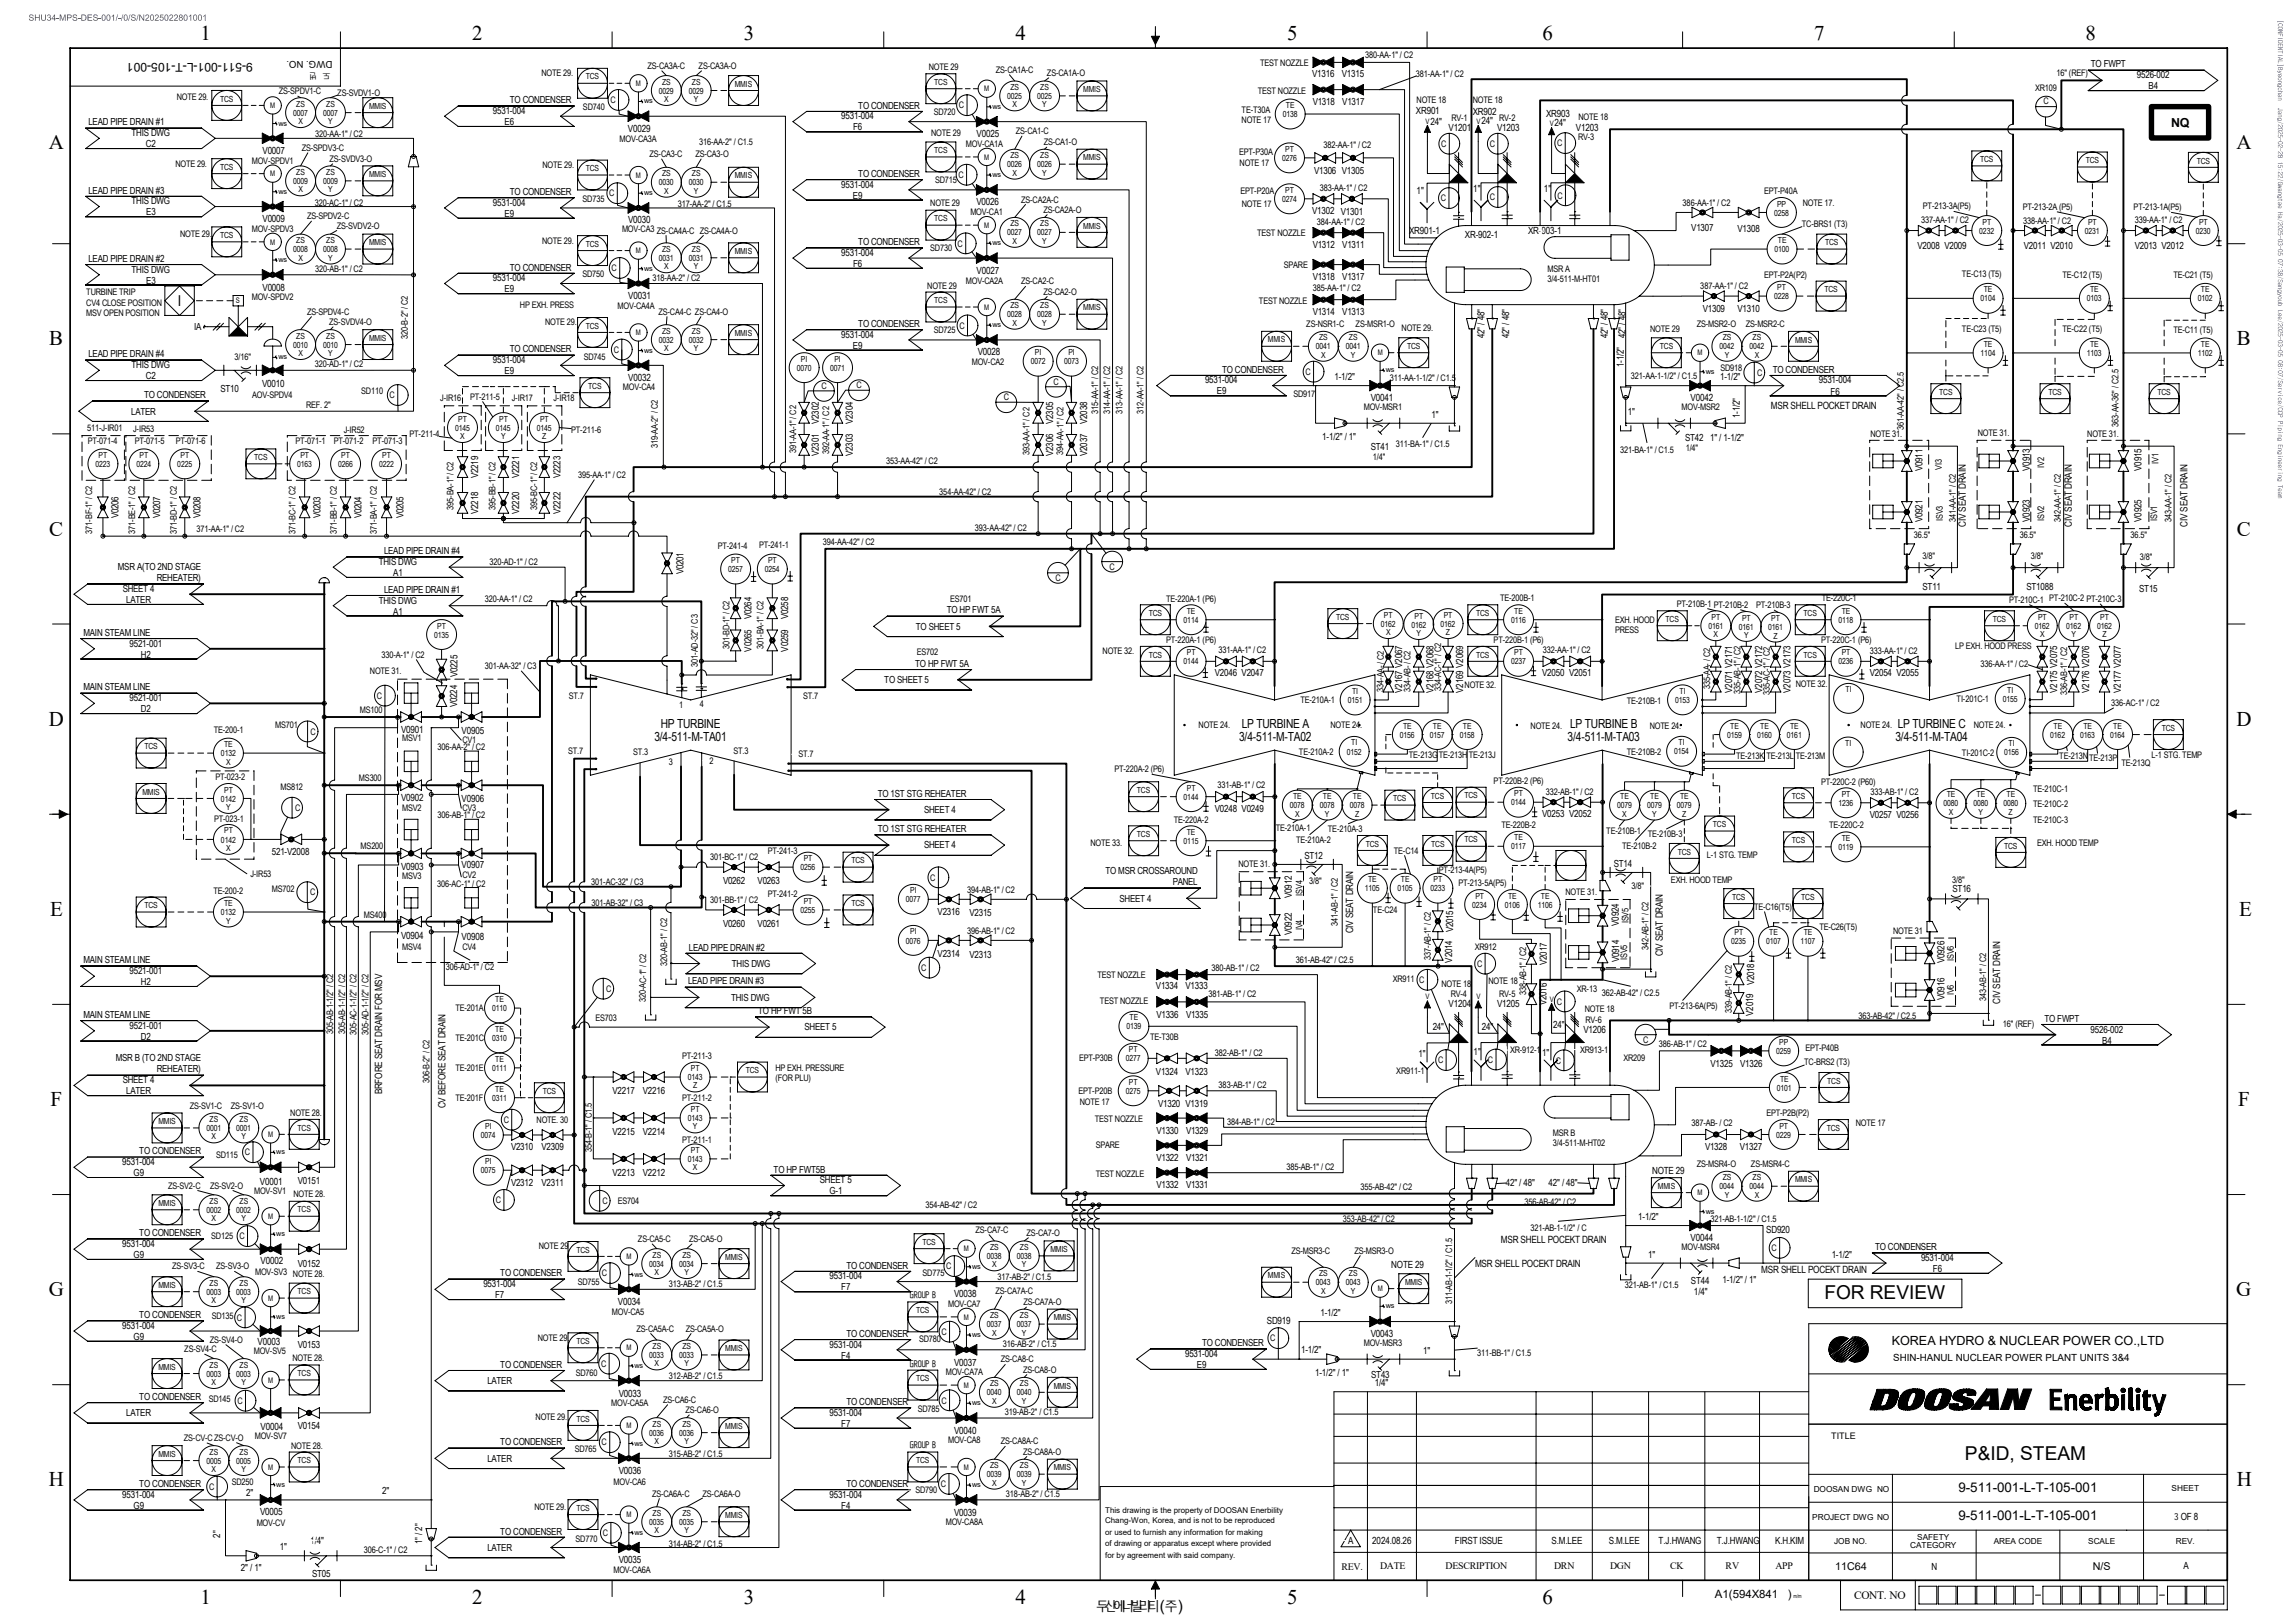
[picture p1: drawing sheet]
<svg xmlns="http://www.w3.org/2000/svg" width="841mm" height="594mm" viewBox="0 0 841 594" stroke-linecap="round" stroke-linejoin="round" font-family="sans-serif">
<defs><g id="words">
<g font-size="7.7">
<text x="73.4" y="14.5">1</text>
<text x="173" y="14.5">2</text>
<text x="272.6" y="14.5">3</text>
<text x="372.1" y="14.5">4</text>
<text x="471.7" y="14.5">5</text>
<text x="565.3" y="14.5">6</text>
<text x="664.8" y="14.5">7</text>
<text x="764.2" y="14.5">8</text>
<text x="17.9" y="54.6">A</text>
<text x="819.5" y="54.6">A</text>
<text x="18.1" y="126.5">B</text>
<text x="819.7" y="126.5">B</text>
<text x="18.1" y="196.2">C</text>
<text x="819.7" y="196.2">C</text>
<text x="17.9" y="265.9">D</text>
<text x="819.5" y="265.9">D</text>
<text x="18.4" y="335.6">E</text>
<text x="820.5" y="335.6">E</text>
<text x="18.5" y="405.3">F</text>
<text x="820.2" y="405.3">F</text>
<text x="17.8" y="475">G</text>
<text x="819.5" y="475">G</text>
<text x="17.9" y="544.6">H</text>
<text x="819.7" y="544.6">H</text>
<text x="73.4" y="587.7">1</text>
<text x="173" y="587.7">2</text>
<text x="272.6" y="587.7">3</text>
<text x="372.1" y="587.7">4</text>
<text x="471.7" y="587.7">5</text>
<text x="565.3" y="587.7">6</text>
</g>
<g font-size="7">
<text x="668.6" y="476.2">FOR REVIEW</text>
<text x="720.1" y="535.1">P&amp;ID, STEAM</text>
</g>
<g font-size="5.6">
<text x="425.1" y="590.4">(</text>
<text x="431.6" y="590.4">)</text>
</g>
<text font-size="5.5" x="65.2" y="112.1">I</text>
<g font-size="4.9">
<text x="717.7" y="546.7">9-511-001-L-T-105-001</text>
<text x="717.7" y="557">9-511-001-L-T-105-001</text>
</g>
<text font-size="4.7" x="401.7" y="590.4">두산에너빌리티 주</text>
<g font-size="4.6">
<text x="242.1" y="266.7">HP TURBINE</text>
<text x="455" y="266.7">LP TURBINE A</text>
<text x="575.4" y="266.7">LP TURBINE B</text>
<text x="695.4" y="266.7">LP TURBINE C</text>
<text x="239.8" y="271.6">3/4-511-M-TA01</text>
<text x="454.1" y="271.6">3/4-511-M-TA02</text>
<text x="574.4" y="271.6">3/4-511-M-TA03</text>
<text x="694.6" y="271.6">3/4-511-M-TA04</text>
<text x="693.2" y="493">KOREA HYDRO &amp; NUCLEAR POWER CO.,LTD</text>
</g>
<g font-size="4.5">
<text x="92.7" y="23.1" transform="rotate(-180 92.7 23.1)">9-511-001-L-T-105-001</text>
<text x="795.6" y="46.4">NQ</text>
</g>
<g font-size="4.2">
<text x="628.4" y="585.6">A1(594X841</text>
<text x="655.1" y="585.6">)</text>
<text x="679.4" y="585.9">CONT. NO</text>
</g>
<g font-size="3.9">
<text x="333.4" y="475.7">GROUP B</text>
<text x="333.4" y="500.8">GROUP B</text>
<text x="333.4" y="530.8">GROUP B</text>
<text x="672.4" y="575.4">11C64</text>
<text x="766.9" y="575.4">N/S</text>
</g>
<g font-size="3.7">
<text x="648.9" y="149.7">MSR SHELL POCKET DRAIN</text>
<text x="720.3" y="193" transform="rotate(-90 720.3 193)">CIV SEAT DRAIN</text>
<text x="759.2" y="193" transform="rotate(-90 759.2 193)">CIV SEAT DRAIN</text>
<text x="801.6" y="193" transform="rotate(-90 801.6 193)">CIV SEAT DRAIN</text>
<text x="495.9" y="342" transform="rotate(-90 495.9 342)">CIV SEAT DRAIN</text>
<text x="609.3" y="350.5" transform="rotate(-90 609.3 350.5)">CIV SEAT DRAIN</text>
<text x="732.9" y="367.9" transform="rotate(-90 732.9 367.9)">CIV SEAT DRAIN</text>
<text x="140.1" y="401" transform="rotate(-90 140.1 401)">BRFORE SEAT DRAIN FOR MSV</text>
<text x="163.3" y="406.2" transform="rotate(-90 163.3 406.2)">CV BEFORE SEAT DRAIN</text>
<text x="550" y="455.4">MSR SHELL POCEKT DRAIN</text>
<text x="540.5" y="464.2">MSR SHELL POCEKT DRAIN</text>
<text x="645.4" y="466.6">MSR SHELL POCEKT DRAIN</text>
</g>
<g font-size="3.6">
<text x="480.9" y="28.3">V1316</text>
<text x="491.7" y="28.3">V1315</text>
<text x="766.2" y="24.7">TO FWPT</text>
<text x="783.1" y="28.7">9526-002</text>
<text x="787.3" y="32.7">B4</text>
<text x="180.6" y="41.8">9531-004</text>
<text x="186.9" y="37.8">TO CONDENSER</text>
<text x="314.5" y="39.8">TO CONDENSER</text>
<text x="481" y="38.6">V1318</text>
<text x="491.9" y="38.6">V1317</text>
<text x="518.9" y="41.9">XR901</text>
<text x="539.7" y="42">XR902</text>
<text x="32.4" y="46">LEAD PIPE DRAIN #1</text>
<text x="184.9" y="45.8">E6</text>
<text x="308.3" y="43.8">9531-004</text>
<text x="312.6" y="47.8">F6</text>
<text x="524.2" y="45.8">24&quot;</text>
<text x="530.9" y="47.9">V1201</text>
<text x="542.8" y="45.6">24&quot;</text>
<text x="548.6" y="47.9">V1203</text>
<text x="566.6" y="42.7">XR903</text>
<text x="569.7" y="46.3">24&quot;</text>
<text x="48.2" y="49.9">THIS DWG</text>
<text x="53.4" y="53.9">C2</text>
<text x="230.1" y="48.4">V0029</text>
<text x="357.9" y="50.4">V0025</text>
<text x="577.5" y="48.1">V1203</text>
<text x="96.2" y="56.5">V0007</text>
<text x="314.5" y="64.8">TO CONDENSER</text>
<text x="481.5" y="63.8">V1306 V1305</text>
<text x="32.4" y="71">LEAD PIPE DRAIN #3</text>
<text x="186.9" y="71.5">TO CONDENSER</text>
<text x="308.3" y="68.8">9531-004</text>
<text x="519.1" y="71.2">1&quot;</text>
<text x="539.9" y="70.3">1&quot;</text>
<text x="565.7" y="70.5">1&quot;</text>
<text x="48.2" y="74.9">THIS DWG</text>
<text x="180.6" y="75.4">9531-004</text>
<text x="312.5" y="72.8">E9</text>
<text x="357.8" y="75.2">V0026</text>
<text x="53.5" y="78.9">E3</text>
<text x="96.2" y="81.5">V0009</text>
<text x="184.9" y="79.5">E9</text>
<text x="230.2" y="81.7">V0030</text>
<text x="480.9" y="78.3">V1302 V1301</text>
<text x="314.5" y="89.8">TO CONDENSER</text>
<text x="516.3" y="85.7">XR901-1</text>
<text x="536.8" y="87.4">XR-</text>
<text x="541.7" y="87.4">902-1</text>
<text x="560" y="85.9">XR-</text>
<text x="564.9" y="85.9">903-1</text>
<text x="619.8" y="84.8">V1307</text>
<text x="636.7" y="85.2">V1308</text>
<text x="32.4" y="95.9">LEAD PIPE DRAIN #2</text>
<text x="308.3" y="93.8">9531-004</text>
<text x="481" y="91">V1312</text>
<text x="491.9" y="91">V1311</text>
<text x="702.7" y="91.4">V2008 V2009</text>
<text x="741.6" y="91.4">V2011 V2010</text>
<text x="782.3" y="91.4">V2013 V2012</text>
<text x="48.2" y="99.9">THIS DWG</text>
<text x="186.9" y="99.1">TO CONDENSER</text>
<text x="312.6" y="97.8">F6</text>
<text x="357.9" y="100.4">V0027</text>
<text x="53.5" y="103.9">E3</text>
<text x="96.2" y="106.5">V0008</text>
<text x="180.6" y="103.1">9531-004</text>
<text x="184.9" y="107.1">E9</text>
<text x="481" y="102.7">V1318</text>
<text x="491.9" y="102.7">V1317</text>
<text x="230.2" y="109.7">V0031</text>
<text x="314.5" y="119.8">TO CONDENSER</text>
<text x="481" y="115.6">V1314</text>
<text x="491.9" y="115.6">V1313</text>
<text x="624" y="114.3">V1309</text>
<text x="636.7" y="114.3">V1310</text>
<text x="71.1" y="120.9">IA</text>
<text x="308.3" y="123.8">9531-004</text>
<text x="544" y="123.9" transform="rotate(-90 544 123.9)">42&quot; / 48&quot;</text>
<text x="553.1" y="123.9" transform="rotate(-90 553.1 123.9)">42&quot; / 48&quot;</text>
<text x="589.2" y="123.9" transform="rotate(-90 589.2 123.9)">42&quot; / 48&quot;</text>
<text x="595.6" y="123.9" transform="rotate(-90 595.6 123.9)">42&quot; / 48&quot;</text>
<text x="32.4" y="131">LEAD PIPE DRAIN #4</text>
<text x="186.9" y="129.1">TO CONDENSER</text>
<text x="312.5" y="127.8">E9</text>
<text x="358.3" y="130.3">V0028</text>
<text x="48.2" y="134.9">THIS DWG</text>
<text x="180.6" y="133.1">9531-004</text>
<text x="184.9" y="137.1">E9</text>
<text x="447.8" y="136.6">TO CONDENSER</text>
<text x="595.1" y="134.5" transform="rotate(-90 595.1 134.5)">1-1/2&quot;</text>
<text x="649.6" y="136.6">TO CONDENSER</text>
<text x="53.4" y="138.9">C2</text>
<text x="80.8" y="143.6">ST10</text>
<text x="96.1" y="141.9">V0010</text>
<text x="230.2" y="139.7">V0032</text>
<text x="441.6" y="140.5">9531-004</text>
<text x="489" y="139.3">1-1/2&quot;</text>
<text x="630.3" y="139.3">1-1/2&quot;</text>
<text x="666.5" y="140.5">9531-004</text>
<text x="52.8" y="145.9">TO CONDENSER</text>
<text x="445.9" y="144.5">E9</text>
<text x="502.3" y="146.9">V0041</text>
<text x="619.5" y="146.9">V0042</text>
<text x="670.8" y="144.6">F6</text>
<text x="48" y="151.9">LATER</text>
<text x="300.1" y="155.3" transform="rotate(-90 300.1 155.3)">V2302</text>
<text x="312.5" y="155.3" transform="rotate(-90 312.5 155.3)">V2304</text>
<text x="386" y="155.3" transform="rotate(-90 386 155.3)">V2305</text>
<text x="398.4" y="155.3" transform="rotate(-90 398.4 155.3)">V2038</text>
<text x="524.5" y="153.1">1&quot;</text>
<text x="596.5" y="152.2">1&quot;</text>
<text x="637.5" y="153.2" transform="rotate(-90 637.5 153.2)">1-1/2&quot;</text>
<text x="484.5" y="161.1">1-1/2&quot; / 1&quot;</text>
<text x="617.5" y="161.8">ST42</text>
<text x="626.7" y="161.5">1&quot; / 1-1/2&quot;</text>
<text x="300.1" y="167.1" transform="rotate(-90 300.1 167.1)">V2301</text>
<text x="312.5" y="167.1" transform="rotate(-90 312.5 167.1)">V2303</text>
<text x="386" y="167.1" transform="rotate(-90 386 167.1)">V2306</text>
<text x="398.4" y="167.1" transform="rotate(-90 398.4 167.1)">V2037</text>
<text x="502.3" y="164.8">ST41</text>
<text x="704.4" y="172.7" transform="rotate(-90 704.4 172.7)">V0911</text>
<text x="743.8" y="172.6" transform="rotate(-90 743.8 172.6)">V0913</text>
<text x="784.8" y="172.6" transform="rotate(-90 784.8 172.6)">V0915</text>
<text x="175.3" y="175.2" transform="rotate(-90 175.3 175.2)">V2219</text>
<text x="190.2" y="175.2" transform="rotate(-90 190.2 175.2)">V2221</text>
<text x="205.4" y="175.2" transform="rotate(-90 205.4 175.2)">V2223</text>
<text x="43.5" y="190" transform="rotate(-90 43.5 190)">V0206</text>
<text x="58.7" y="190" transform="rotate(-90 58.7 190)">V0207</text>
<text x="73.5" y="190" transform="rotate(-90 73.5 190)">V0208</text>
<text x="117.5" y="190" transform="rotate(-90 117.5 190)">V0203</text>
<text x="132.5" y="190" transform="rotate(-90 132.5 190)">V0204</text>
<text x="147.9" y="190" transform="rotate(-90 147.9 190)">V0205</text>
<text x="175.3" y="188.4" transform="rotate(-90 175.3 188.4)">V2218</text>
<text x="190.2" y="188.4" transform="rotate(-90 190.2 188.4)">V2220</text>
<text x="205.4" y="188.4" transform="rotate(-90 205.4 188.4)">V2222</text>
<text x="704.4" y="191.4" transform="rotate(-90 704.4 191.4)">V0921</text>
<text x="743.8" y="191.3" transform="rotate(-90 743.8 191.3)">V0923</text>
<text x="784.8" y="191.3" transform="rotate(-90 784.8 191.3)">V0925</text>
<text x="140.7" y="203.1">LEAD PIPE DRAIN #4</text>
<text x="43.2" y="209">MSR A(TO 2ND STAGE</text>
<text x="138.8" y="207">THIS DWG</text>
<text x="57.4" y="213">REHEATER)</text>
<text x="144.1" y="211.1">A1</text>
<text x="250.5" y="210.5" transform="rotate(-90 250.5 210.5)">V0201</text>
<text x="45" y="216.9">SHEET 4</text>
<text x="46.3" y="221">LATER</text>
<text x="138.8" y="221.1">THIS DWG</text>
<text x="140.7" y="217.2">LEAD PIPE DRAIN #1</text>
<text x="704.5" y="216.2">ST11</text>
<text x="742.6" y="216.1">ST1088</text>
<text x="783.9" y="216.8">ST15</text>
<text x="144.1" y="225.2">A1</text>
<text x="275.4" y="226.9" transform="rotate(-90 275.4 226.9)">V0264</text>
<text x="288.8" y="226.9" transform="rotate(-90 288.8 226.9)">V0258</text>
<text x="346.9" y="224.8">TO HP FWT 5A</text>
<text x="30.6" y="233">MAIN STEAM LINE</text>
<text x="335.6" y="230.8">TO SHEET 5</text>
<text x="47.5" y="236.9">9521-001</text>
<text x="275.4" y="238.7" transform="rotate(-90 275.4 238.7)">V0265</text>
<text x="288.8" y="238.7" transform="rotate(-90 288.8 238.7)">V0259</text>
<text x="51.6" y="241">H2</text>
<text x="335.4" y="244.4">TO HP FWT 5A</text>
<text x="167.6" y="248.2" transform="rotate(-90 167.6 248.2)">V0225</text>
<text x="324" y="250.3">TO SHEET 5</text>
<text x="445.2" y="247.9">V2046 V2047</text>
<text x="536.2" y="250.4" transform="rotate(-90 536.2 250.4)">169 V2069</text>
<text x="565.2" y="247.9">V2050 V2051</text>
<text x="656.1" y="250.4" transform="rotate(-90 656.1 250.4)">073 V2173</text>
<text x="685.2" y="247.9">V2054 V2055</text>
<text x="30.6" y="253">MAIN STEAM LINE</text>
<text x="47.5" y="256.9">9521-001</text>
<text x="513.8" y="253.8" transform="rotate(-90 513.8 253.8)">V2167 V2067</text>
<text x="525.3" y="253.8" transform="rotate(-90 525.3 253.8)">V2168 V2068</text>
<text x="536.2" y="253.8" transform="rotate(-90 536.2 253.8)">V2</text>
<text x="634.8" y="253.8" transform="rotate(-90 634.8 253.8)">V2071 V2171</text>
<text x="645.7" y="253.8" transform="rotate(-90 645.7 253.8)">V2072 V2172</text>
<text x="656.1" y="253.8" transform="rotate(-90 656.1 253.8)">V2</text>
<text x="753.9" y="253.8" transform="rotate(-90 753.9 253.8)">V2175 V2075</text>
<text x="765.6" y="253.8" transform="rotate(-90 765.6 253.8)">V2176 V2076</text>
<text x="777.2" y="253.8" transform="rotate(-90 777.2 253.8)">V2177 V2077</text>
<text x="51.6" y="261">D2</text>
<text x="167.5" y="259.1" transform="rotate(-90 167.5 259.1)">V0224</text>
<text x="147" y="268.4">V0901</text>
<text x="169.1" y="268.9">V0905</text>
<text x="147" y="293.4">V0902</text>
<text x="169.1" y="293.8">V0906</text>
<text x="321.6" y="292">TO 1ST STG REHEATER</text>
<text x="338.6" y="297.9">SHEET 4</text>
<text x="445.2" y="297.5">V0248 V0249</text>
<text x="565.2" y="299.5">V0253 V2052</text>
<text x="685.2" y="299.7">V0257 V0256</text>
<text x="321.6" y="304.9">TO 1ST STG REHEATER</text>
<text x="338.6" y="310.9">SHEET 4</text>
<text x="99.6" y="313.3">521-V2008</text>
<text x="478" y="314.8">ST12</text>
<text x="591.3" y="317.5">ST14</text>
<text x="147" y="318.8">V0903</text>
<text x="169.1" y="318.2">V0907</text>
<text x="264.9" y="323.8">V0262</text>
<text x="277.6" y="323.8">V0263</text>
<text x="405.1" y="320.4">TO MSR CROSSAROUND</text>
<text x="429.7" y="324.4">PANEL</text>
<text x="473.4" y="329.1" transform="rotate(-90 473.4 329.1)">V0912</text>
<text x="715.5" y="327">ST16</text>
<text x="343.6" y="335.4">V2316</text>
<text x="355.2" y="335.7">V2315</text>
<text x="410.2" y="330.4">SHEET 4</text>
<text x="264.9" y="339.5">V0260</text>
<text x="277.6" y="339.5">V0261</text>
<text x="532.6" y="341.7" transform="rotate(-90 532.6 341.7)">V2015</text>
<text x="593.2" y="339.2" transform="rotate(-90 593.2 339.2)">V0924</text>
<text x="147" y="344.1">V0904</text>
<text x="169.1" y="344.6">V0908</text>
<text x="473.4" y="342.6" transform="rotate(-90 473.4 342.6)">V0922</text>
<text x="30.6" y="353">MAIN STEAM LINE</text>
<text x="252.4" y="348.3">LEAD PIPE DRAIN #2</text>
<text x="343.6" y="350.6">V2314</text>
<text x="355.2" y="350.9">V2313</text>
<text x="532.2" y="352.7" transform="rotate(-90 532.2 352.7)">V2014</text>
<text x="566.9" y="353.6" transform="rotate(-90 566.9 353.6)">V2017</text>
<text x="593.3" y="352.7" transform="rotate(-90 593.3 352.7)">V0914</text>
<text x="712.6" y="353" transform="rotate(-90 712.6 353)">V0926</text>
<text x="47.5" y="356.9">9521-001</text>
<text x="268.2" y="354.3">THIS DWG</text>
<text x="51.6" y="361">H2</text>
<text x="252.1" y="360.7">LEAD PIPE DRAIN #3</text>
<text x="423.6" y="362.5">V1334</text>
<text x="434.4" y="362.5">V1333</text>
<text x="642.8" y="361.1" transform="rotate(-90 642.8 361.1)">V2018</text>
<text x="267.9" y="366.7">THIS DWG</text>
<text x="277.8" y="371.6">TO HP FWT 5B</text>
<text x="530.9" y="369.2">V1204</text>
<text x="548.6" y="369.2">V1205</text>
<text x="566.8" y="368.4" transform="rotate(-90 566.8 368.4)">V2016</text>
<text x="712.6" y="366.4" transform="rotate(-90 712.6 366.4)">V0916</text>
<text x="30.6" y="373">MAIN STEAM LINE</text>
<text x="47.5" y="376.9">9521-001</text>
<text x="294.8" y="377.6">SHEET 5</text>
<text x="423.8" y="372.9">V1336</text>
<text x="434.6" y="372.9">V1335</text>
<text x="525" y="377.5">24&quot;</text>
<text x="543.1" y="377.5">24&quot;</text>
<text x="569.2" y="376.8">24&quot;</text>
<text x="642.4" y="372.2" transform="rotate(-90 642.4 372.2)">V2019</text>
<text x="749.2" y="374.4">TO FWPT</text>
<text x="51.6" y="381">D2</text>
<text x="580.3" y="378.4">V1206</text>
<text x="766.1" y="378.4">9526-002</text>
<text x="770.3" y="382.4">B4</text>
<text x="42.4" y="389">MSR B (TO 2ND STAGE</text>
<text x="519.8" y="387.3">1&quot;</text>
<text x="540" y="386.6">1&quot;</text>
<text x="565.1" y="386.9">1&quot;</text>
<text x="57.4" y="393">REHEATER)</text>
<text x="423.6" y="393.8">V1324</text>
<text x="434.4" y="393.8">V1323</text>
<text x="626.9" y="390.8">V1325</text>
<text x="637.7" y="390.8">V1326</text>
<text x="45" y="396.9">SHEET 4</text>
<text x="46.3" y="401">LATER</text>
<text x="224.4" y="400.8">V2217</text>
<text x="235.6" y="400.8">V2216</text>
<text x="424.4" y="405.6">V1320 V1319</text>
<text x="224.4" y="415.8">V2215</text>
<text x="235.6" y="415.8">V2214</text>
<text x="423.8" y="415.5">V1330</text>
<text x="434.6" y="415.5">V1329</text>
<text x="51.1" y="423">TO CONDENSER</text>
<text x="187.3" y="421.4">V2310</text>
<text x="198.4" y="421.5">V2309</text>
<text x="423.8" y="425.5">V1322</text>
<text x="434.6" y="425.5">V1321</text>
<text x="624.8" y="421.6">V1328</text>
<text x="637.6" y="421.6">V1327</text>
<text x="44.8" y="426.9">9531-004</text>
<text x="48.9" y="431">G9</text>
<text x="224.4" y="431">V2213</text>
<text x="235.6" y="431">V2212</text>
<text x="283.5" y="429.7">TO HP FWT5B</text>
<text x="605.4" y="430.1">NOTE 29</text>
<text x="95.3" y="434.2">V0001</text>
<text x="109.2" y="433.7">V0151</text>
<text x="187.3" y="434.4">V2312</text>
<text x="198.4" y="434.7">V2311</text>
<text x="300.5" y="433.6">SHEET 5</text>
<text x="304" y="437.7">G-1</text>
<text x="423.8" y="435.5">V1332</text>
<text x="434.6" y="435.5">V1331</text>
<text x="551.8" y="434.5">42&quot; / 48&quot;</text>
<text x="567.5" y="434.4">42&quot; / 48&quot;</text>
<text x="600.3" y="447.1">1-1/2&quot;</text>
<text x="51.1" y="453">TO CONDENSER</text>
<text x="619.5" y="454.7">V0044</text>
<text x="647.2" y="451.7">SD920</text>
<text x="44.8" y="456.9">9531-004</text>
<text x="48.9" y="461">G9</text>
<text x="603.9" y="460.9">1&quot;</text>
<text x="671.2" y="460.9">1-1/2&quot;</text>
<text x="687.1" y="458.1">TO CONDENSER</text>
<text x="95.5" y="463.3">V0002</text>
<text x="109.2" y="464.3">V0152</text>
<text x="183.3" y="467.7">TO CONDENSER</text>
<text x="310.2" y="464.9">TO CONDENSER</text>
<text x="509.8" y="464.5">NOTE 29</text>
<text x="704" y="462">9531-004</text>
<text x="708.3" y="466.1">F6</text>
<text x="177.1" y="471.7">9531-004</text>
<text x="304" y="468.8">9531-004</text>
<text x="308.3" y="472.9">F7</text>
<text x="619.7" y="470.7">ST44</text>
<text x="631.1" y="470.1">1-1/2&quot; / 1&quot;</text>
<text x="181.4" y="475.7">F7</text>
<text x="226.4" y="478.3">V0034</text>
<text x="349.6" y="475.4">V0038</text>
<text x="620.8" y="474.6">1/4&quot;</text>
<text x="51.1" y="483">TO CONDENSER</text>
<text x="464.2" y="485.1">SD919</text>
<text x="483.8" y="482.3">1-1/2&quot;</text>
<text x="44.8" y="486.9">9531-004</text>
<text x="48.9" y="491">G9</text>
<text x="310.2" y="489.9">TO CONDENSER</text>
<text x="502.3" y="489.9">V0043</text>
<text x="94.4" y="492.7">V0003</text>
<text x="109.2" y="494">V0153</text>
<text x="304" y="493.8">9531-004</text>
<text x="308.3" y="497.9">F4</text>
<text x="434.3" y="497.2">9531-004</text>
<text x="440.5" y="493.3">TO CONDENSER</text>
<text x="476.8" y="495.7">1-1/2&quot;</text>
<text x="521.5" y="496.1">1&quot;</text>
<text x="183.3" y="501.2">TO CONDENSER</text>
<text x="349.6" y="500.4">V0037</text>
<text x="438.6" y="501.3">E9</text>
<text x="693.8" y="498.7">SHIN-HANUL NUCLEAR POWER PLANT UNITS 3&amp;4</text>
<text x="178.6" y="507.2">LATER</text>
<text x="481.9" y="504.3">1-1/2&quot; / 1&quot;</text>
<text x="502.5" y="505">ST43</text>
<text x="503.8" y="508">1/4&quot;</text>
<text x="51.1" y="513">TO CONDENSER</text>
<text x="226.7" y="511.7">V0033</text>
<text x="310.2" y="514.9">TO CONDENSER</text>
<text x="46.3" y="519">LATER</text>
<text x="304" y="518.8">9531-004</text>
<text x="95.5" y="523.8">V0004</text>
<text x="109.2" y="523.7">V0154</text>
<text x="308.3" y="522.9">F7</text>
<text x="349.6" y="525.4">V0040</text>
<text x="183.3" y="529.7">TO CONDENSER</text>
<text x="178.6" y="535.6">LATER</text>
<text x="51.1" y="544.9">TO CONDENSER</text>
<text x="226.7" y="540.2">V0036</text>
<text x="310.2" y="544.9">TO CONDENSER</text>
<text x="44.8" y="548.8">9531-004</text>
<text x="90.2" y="548.2">2&quot;</text>
<text x="140" y="547.6">2&quot;</text>
<text x="304" y="548.8">9531-004</text>
<text x="48.9" y="552.9">G9</text>
<text x="95.3" y="555.2">V0005</text>
<text x="308.3" y="552.9">F4</text>
<text x="349.6" y="555.4">V0039</text>
<text x="796.7" y="556.9">3 OF 8</text>
<text x="80.6" y="563.5" transform="rotate(-90 80.6 563.5)">2&quot;</text>
<text x="183.3" y="562.3">TO CONDENSER</text>
<text x="102.5" y="568.1">1&quot;</text>
<text x="113.7" y="565.8">1/4&quot;</text>
<text x="154.6" y="565.8" transform="rotate(-90 154.6 565.8)">1&quot; / 2&quot;</text>
<text x="178.6" y="568.3">LATER</text>
<text x="494" y="565.8">A</text>
<text x="502.9" y="565.8">2024.08.26</text>
<text x="533.1" y="565.8">FIRST ISSUE</text>
<text x="568.6" y="565.8">S.M.LEE</text>
<text x="589.6" y="565.8">S.M.LEE</text>
<text x="607.8" y="565.8">T.J.H</text>
<text x="614.6" y="565.8">WANG</text>
<text x="629.1" y="565.8">T.J.H</text>
<text x="636" y="565.8">WANG</text>
<text x="650.5" y="565.8">K.H.KIM</text>
<text x="88.3" y="575.7">2&quot; / 1&quot;</text>
<text x="226.7" y="572.9">V0035</text>
<text x="491.6" y="575.1">REV.</text>
<text x="505.7" y="575">DATE</text>
<text x="529.7" y="575">DESCRIPTION</text>
<text x="569.5" y="575.1">DRN</text>
<text x="590" y="575.1">DGN</text>
<text x="612" y="575.1">CK</text>
<text x="632.3" y="575.1">RV</text>
<text x="650.6" y="575.1">APP</text>
<text x="707.8" y="575.4">N</text>
<text x="800.2" y="575.1">A</text>
<text x="114.4" y="578">ST05</text>
</g>
<text font-size="3.5" x="121.8" y="22.5" transform="rotate(-180 121.8 22.5)">DWG. NO.</text>
<g font-size="3.3">
<text x="500.3" y="21.4">380-AA-1&quot; / C2</text>
<text x="198.4" y="27.9">NOTE 29.</text>
<text x="237.3" y="25.3">ZS-CA3A-C</text>
<text x="256" y="25.3">ZS-CA3A-O</text>
<text x="340.3" y="25.5">NOTE 29</text>
<text x="364.9" y="26.6">ZS-CA1A-C</text>
<text x="383.7" y="27.8">ZS-CA1A-O</text>
<text x="461.8" y="24.1">TEST NOZZLE</text>
<text x="518.9" y="28.4">381-AA-1&quot; / C2</text>
<text x="753.6" y="28">16&quot; (REF)</text>
<text x="102.2" y="34.5">ZS-SPDV1-C</text>
<text x="123.6" y="35">ZS-SVDV1-O</text>
<text x="460.9" y="34.4">TEST NOZZLE</text>
<text x="745.7" y="33.5">XR109</text>
<text x="64.7" y="36.5">NOTE 29.</text>
<text x="213.6" y="40.4">SD740</text>
<text x="223.7" y="37.8">C</text>
<text x="351.4" y="39.7">C</text>
<text x="455" y="41.3">TE-T30A</text>
<text x="519.1" y="37.6">NOTE 18</text>
<text x="539.7" y="37.6">NOTE 18</text>
<text x="748.8" y="38.2">C</text>
<text x="342.2" y="42.2">SD720</text>
<text x="455" y="45.2">NOTE 17</text>
<text x="531.9" y="44.4">RV-1</text>
<text x="549.4" y="44.3">RV-2</text>
<text x="578.4" y="44.1">NOTE 18</text>
<text x="115.4" y="50.2">320-AA-1&quot; / C2</text>
<text x="227" y="51.9">MOV-CA3A</text>
<text x="256.2" y="53.2">316-AA-2&quot; / C1.5</text>
<text x="341.2" y="49.9">NOTE 29</text>
<text x="354" y="53.9">MOV-CA1A</text>
<text x="372.3" y="49.2">ZS-CA1-C</text>
<text x="382.5" y="53.2">ZS-CA1-O</text>
<text x="528.2" y="53.8">C</text>
<text x="545.9" y="53.8">C</text>
<text x="570.6" y="53.6">C</text>
<text x="578.3" y="51.3">RV-3</text>
<text x="110.6" y="55.3">ZS-SPDV3-C</text>
<text x="120.8" y="59.3">ZS-SVDV3-O</text>
<text x="238" y="57.6">ZS-CA3-C</text>
<text x="254.8" y="57.6">ZS-CA3-O</text>
<text x="454.1" y="56.9">EPT-P30A</text>
<text x="484.9" y="54.1">382-AA-1&quot; / C2</text>
<text x="64.3" y="61.1">NOTE 29.</text>
<text x="92.3" y="60">MOV-SPDV1</text>
<text x="198.8" y="61.6">NOTE 29.</text>
<text x="351.3" y="65.2">C</text>
<text x="454.2" y="60.9">NOTE 17</text>
<text x="223.3" y="72">C</text>
<text x="342.7" y="67.1">SD715</text>
<text x="454.6" y="71.2">EPT-P20A</text>
<text x="483.6" y="70">383-AA-1&quot; / C2</text>
<text x="646.5" y="71.1">EPT-P40A</text>
<text x="115.4" y="75.4">320-AC-1&quot; / C2</text>
<text x="213.5" y="73.9">SD735</text>
<text x="248.4" y="75.8">317-AA-2&quot; / C1.5</text>
<text x="340.9" y="75.4">NOTE 29</text>
<text x="374.2" y="74.2">ZS-CA2A-C</text>
<text x="382.3" y="78">ZS-CA2A-O</text>
<text x="455" y="75.8">NOTE 17</text>
<text x="528" y="73.8">C</text>
<text x="545.9" y="73.4">C</text>
<text x="570.7" y="72.7">C</text>
<text x="616.6" y="75.4">386-AA-1&quot; / C2</text>
<text x="660.7" y="75.6">NOTE 17.</text>
<text x="704.7" y="76.8">PT-213-3A(P5)</text>
<text x="741.2" y="76.9">PT-213-2A (P5)</text>
<text x="781.9" y="77.1">PT-213-1A(P5)</text>
<text x="112.5" y="80.3">ZS-SPDV2-C</text>
<text x="123.4" y="83.9">ZS-SVDV2-O</text>
<text x="355.6" y="78.7">MOV-CA1</text>
<text x="482.6" y="82.5">384-AA-1&quot; / C2</text>
<text x="660.3" y="83.1">TC-BRS1 (T3)</text>
<text x="704" y="81.6">337-AA-1&quot; / C2</text>
<text x="741.4" y="81.9">338-AA-1&quot; / C2</text>
<text x="782.3" y="81.6">339-AA-1&quot; / C2</text>
<text x="66" y="86.8">NOTE 29.</text>
<text x="92.3" y="85">MOV-SPDV3</text>
<text x="198.6" y="89.4">NOTE 29.</text>
<text x="227.9" y="85.2">MOV-CA3 ZS-CA4A-C ZS-CA4A-O</text>
<text x="460.7" y="86.4">TEST NOZZLE</text>
<text x="340.9" y="92.1">SD730</text>
<text x="350.9" y="90.4">C</text>
<text x="115.4" y="99.8">320-AB-1&quot; / C2</text>
<text x="213.5" y="101.3">SD750</text>
<text x="224.1" y="99.4">C</text>
<text x="470.5" y="98.2">SPARE</text>
<text x="567.1" y="99.5">MSR A</text>
<text x="646.5" y="101.7">EPT-P2A(P2)</text>
<text x="719" y="101.6">TE-C13 (T5)</text>
<text x="755.8" y="101.8">TE-C12 (T5)</text>
<text x="796.4" y="101.9">TE-C21 (T5)</text>
<text x="239.1" y="102.8">318-AA-2&quot; / C2</text>
<text x="339.8" y="106.1">NOTE 29</text>
<text x="354" y="103.9">MOV-CA2A</text>
<text x="374.2" y="104.2">ZS-CA2-C</text>
<text x="382.3" y="107.9">ZS-CA2-O</text>
<text x="481.1" y="106.8">385-AA-1&quot; / C2</text>
<text x="567.1" y="103.3">3/4-511-M-HT01</text>
<text x="623.1" y="106">387-AA-1&quot; / C2</text>
<text x="31.6" y="108.2">TURBINE TRIP</text>
<text x="31.6" y="112">CV4 CLOSE POSITION</text>
<text x="92.3" y="110">MOV-SPDV2</text>
<text x="190.5" y="113">HP EXH. PRESS</text>
<text x="226.3" y="113.2">MOV-CA4A</text>
<text x="461.3" y="111.4">TEST NOZZLE</text>
<text x="31.6" y="115.7">MSV OPEN POSITION</text>
<text x="112.5" y="115.3">ZS-SPDV4-C</text>
<text x="120.6" y="119.1">ZS-SVDV4-O</text>
<text x="199.8" y="119.3">NOTE 29.</text>
<text x="241.3" y="115.3">ZS-CA4-C ZS-CA4-O</text>
<text x="478.7" y="119.8">ZS-NSR1-C</text>
<text x="496.8" y="120">ZS-MSR1-O</text>
<text x="621.8" y="119.9">ZS-MSR2-O</text>
<text x="639.8" y="119.7">ZS-MSR2-C</text>
<text x="149.4" y="124.2" transform="rotate(-90 149.4 124.2)">320-B-2&quot; / C2</text>
<text x="342.2" y="121.9">SD725</text>
<text x="351.6" y="120.5">C</text>
<text x="513.6" y="121.2">NOTE 29.</text>
<text x="604.7" y="121.5">NOTE 29</text>
<text x="719" y="121.6">TE-C23 (T5)</text>
<text x="755.8" y="121.8">TE-C22 (T5)</text>
<text x="796.4" y="121.9">TE-C11 (T5)</text>
<text x="213.9" y="131.8">SD745</text>
<text x="224.9" y="129.3">C</text>
<text x="85.9" y="132">3/16&quot;</text>
<text x="115.4" y="134.7">320-AD-1&quot; / C2</text>
<text x="356.1" y="133.8">MOV-CA2</text>
<text x="478.4" y="137.4">C</text>
<text x="630.5" y="136">SD918</text>
<text x="643.9" y="137.7">C</text>
<text x="228.3" y="142.7">MOV-CA4</text>
<text x="301" y="142.4">C</text>
<text x="313.8" y="142.2">C</text>
<text x="386" y="140.9">C</text>
<text x="509.2" y="139.6">311-AA-1-1/2&quot; / C1.5</text>
<text x="597.7" y="139">321-AA-1-1/2&quot; / C1.5</text>
<text x="92.4" y="145.9">AOV-SPDV4</text>
<text x="112.2" y="149.6">REF. 2&quot;</text>
<text x="132.4" y="144.4">SD110</text>
<text x="142.8" y="145.9">C</text>
<text x="161.3" y="147.1">J-IR16</text>
<text x="172.3" y="146.5">PT-211-5</text>
<text x="187.5" y="147">J-IR17</text>
<text x="202.8" y="147.1">J-IR18</text>
<text x="367.8" y="146.6">C</text>
<text x="474" y="145.4">SD917</text>
<text x="402.4" y="151.6" transform="rotate(-90 402.4 151.6)">315-AA-1&quot; / C2</text>
<text x="406.8" y="151.6" transform="rotate(-90 406.8 151.6)">314-AA-1&quot; / C2</text>
<text x="411.4" y="151.6" transform="rotate(-90 411.4 151.6)">313-AA-1&quot; / C2</text>
<text x="419.1" y="151.6" transform="rotate(-90 419.1 151.6)">312-AA-1&quot; / C2</text>
<text x="499.7" y="150.3">MOV-MSR1</text>
<text x="616.2" y="150.3">MOV-MSR2</text>
<text x="31.9" y="158">511-J-IR01</text>
<text x="48.8" y="158.2">J-IR53</text>
<text x="125.9" y="158.6">J-IR52</text>
<text x="150.1" y="160.1">PT-211-4</text>
<text x="209.3" y="158.6">PT-211-6</text>
<text x="685.4" y="160.1">NOTE 31.</text>
<text x="697.7" y="157.6" transform="rotate(-90 697.7 157.6)">361-AA-42&quot; / C2.5</text>
<text x="724.7" y="159.7">NOTE 31.</text>
<text x="764.9" y="160">NOTE 31.</text>
<text x="776.4" y="156.4" transform="rotate(-90 776.4 156.4)">363-AA-36&quot; / C2.5</text>
<text x="32.1" y="162.6">PT-071-4</text>
<text x="49.4" y="162.6">PT-071-5</text>
<text x="64.4" y="162.6">PT-071-6</text>
<text x="108.3" y="162.6">PT-071-1</text>
<text x="122.3" y="162.6">PT-071-2</text>
<text x="136.5" y="162.6">PT-071-3</text>
<text x="241.1" y="164.2" transform="rotate(-90 241.1 164.2)">319-AA-2&quot; / C2</text>
<text x="291.8" y="166.1" transform="rotate(-90 291.8 166.1)">391-AA-1&quot; / C2</text>
<text x="303.8" y="166.5" transform="rotate(-90 303.8 166.5)">392-AA-1&quot; / C2</text>
<text x="377.3" y="166.8" transform="rotate(-90 377.3 166.8)">393-AA-1&quot; / C2</text>
<text x="389.6" y="166.6" transform="rotate(-90 389.6 166.6)">394-AA-1&quot; / C2</text>
<text x="511.5" y="164">311-BA-1&quot; / C1.5</text>
<text x="593.7" y="165.9">321-BA-1&quot; / C1.5</text>
<text x="617.7" y="165.2">1/4&quot;</text>
<text x="324.7" y="169.9">353-AA-42&quot; / C2</text>
<text x="503.1" y="168.4">1/4&quot;</text>
<text x="711.6" y="172.2" transform="rotate(-90 711.6 172.2)">VI3</text>
<text x="749.1" y="171.3" transform="rotate(-90 749.1 171.3)">IV2</text>
<text x="791" y="170" transform="rotate(-90 791 170)">IV1</text>
<text x="211.8" y="175.1">395-AA-1&quot; / C2</text>
<text x="344.2" y="181.2">354-AA-42&quot; / C2</text>
<text x="166.2" y="186.8" transform="rotate(-90 166.2 186.8)">395-BA-1&quot; / C2</text>
<text x="181.5" y="186.8" transform="rotate(-90 181.5 186.8)">395-BB-1&quot; / C2</text>
<text x="196.9" y="186.9" transform="rotate(-90 196.9 186.9)">395-BC-1&quot; / C2</text>
<text x="712" y="190.9" transform="rotate(-90 712 190.9)">ISV3</text>
<text x="716.7" y="191.3" transform="rotate(-90 716.7 191.3)">341-AA-1&quot; / C2</text>
<text x="749.1" y="190.9" transform="rotate(-90 749.1 190.9)">ISV2</text>
<text x="755.2" y="191.3" transform="rotate(-90 755.2 191.3)">342-AA-1&quot; / C2</text>
<text x="790.5" y="190.9" transform="rotate(-90 790.5 190.9)">ISV1</text>
<text x="795.7" y="191.3" transform="rotate(-90 795.7 191.3)">343-AA-1&quot; / C2</text>
<text x="33.8" y="195.5" transform="rotate(-90 33.8 195.5)">371-BF-1&quot; / C2</text>
<text x="49.6" y="195.6" transform="rotate(-90 49.6 195.6)">371-BE-1&quot; / C2</text>
<text x="64.8" y="195.8" transform="rotate(-90 64.8 195.8)">371-BD-1&quot; / C2</text>
<text x="72" y="195">371-AA-1&quot; / C2</text>
<text x="108.2" y="195.8" transform="rotate(-90 108.2 195.8)">371-BC-1&quot; / C2</text>
<text x="123.4" y="195.6" transform="rotate(-90 123.4 195.6)">371-BB-1&quot; / C2</text>
<text x="138.1" y="195.6" transform="rotate(-90 138.1 195.6)">371-BA-1&quot; / C2</text>
<text x="357.3" y="194.6">393-AA-42&quot; / C2</text>
<text x="701.3" y="197.3">36.5&quot;</text>
<text x="740.1" y="197.3">36.5&quot;</text>
<text x="780.7" y="197.3">36.5&quot;</text>
<text x="263" y="201.1">PT-241-4</text>
<text x="278.2" y="200.7">PT-241-1</text>
<text x="301.5" y="199.7">394-AA-42&quot; / C2</text>
<text x="179.4" y="207">320-AD-1&quot; / C2</text>
<text x="406.6" y="208.9">C</text>
<text x="704.5" y="205">3/8&quot;</text>
<text x="744.2" y="205">3/8&quot;</text>
<text x="784.2" y="205.1">3/8&quot;</text>
<text x="386.8" y="213">C</text>
<text x="177.6" y="220.7">320-AA-1&quot; / C2</text>
<text x="348.2" y="220.6">ES701</text>
<text x="427.3" y="220.5">TE-220A-1 (P6)</text>
<text x="549.7" y="220.2">TE-200B-1</text>
<text x="667.6" y="220.4">TE-220C-1</text>
<text x="736.2" y="220.9">PT-210C-1 PT-210C-2 PT-210C-3</text>
<text x="614.5" y="222.3">PT-210B-1 PT-210B-2</text>
<text x="643.5" y="222.9">PT-210B-3</text>
<text x="591.8" y="228.2">EXH. HOOD</text>
<text x="591.8" y="232">PRESS</text>
<text x="267.3" y="237.9" transform="rotate(-90 267.3 237.9)">301-BD-1&quot; / C2</text>
<text x="279.8" y="237.7" transform="rotate(-90 279.8 237.7)">301-BA-1&quot; / C2</text>
<text x="336" y="239.9">ES702</text>
<text x="404" y="239.6">NOTE 32.</text>
<text x="427.3" y="235.8">PT-220A-1 (P6)</text>
<text x="446.5" y="239.3">331-AA-1&quot; / C2</text>
<text x="547.3" y="235.8">PT-220B-1 (P6)</text>
<text x="565.4" y="239.5">332-AA-1&quot; / C2</text>
<text x="667.3" y="235.8">PT-220C-1 (P6)</text>
<text x="685.2" y="239.7">333-AA-1&quot; / C2</text>
<text x="716.5" y="238">LP EXH. HOOD PRESS</text>
<text x="139.8" y="241">330-A-1&quot; / C2</text>
<text x="177.7" y="245.2">301-AA-32&quot; / C3</text>
<text x="255.8" y="244.3" transform="rotate(-90 255.8 244.3)">301-AD-32&quot; / C3</text>
<text x="507" y="243.2" transform="rotate(-90 507 243.2)">/ C2</text>
<text x="725.7" y="244.3">336-AA-1&quot; / C2</text>
<text x="135.6" y="247.1">NOTE 31.</text>
<text x="658.1" y="251.8">NOTE 32.</text>
<text x="138.1" y="256.1">C</text>
<text x="208.4" y="256">ST.7</text>
<text x="294.3" y="256">ST.7</text>
<text x="476.5" y="257.8">TE-210A-1</text>
<text x="507" y="253.5" transform="rotate(-90 507 253.5)">334-AA-</text>
<text x="516.8" y="253.5" transform="rotate(-90 516.8 253.5)">334-AB- / C2</text>
<text x="528.1" y="253.3" transform="rotate(-90 528.1 253.3)">334-AC-1&quot; / C2</text>
<text x="536.7" y="252.1">NOTE 32.</text>
<text x="596.1" y="257.8">TE-210B-1</text>
<text x="626.7" y="252.6" transform="rotate(-90 626.7 252.6)">335-AA- / C2</text>
<text x="637.8" y="254.2" transform="rotate(-90 637.8 254.2)">335-AB-1&quot; / C2</text>
<text x="648.5" y="254.8" transform="rotate(-90 648.5 254.8)">335-AC-1&quot; / C2</text>
<text x="717" y="257.3">TI-201C-1</text>
<text x="757.5" y="254.6" transform="rotate(-90 757.5 254.6)">336-AB-1&quot; / C2</text>
<text x="131.8" y="261.2">MS100</text>
<text x="248.9" y="259.5">1</text>
<text x="256.4" y="259.2">4</text>
<text x="773.7" y="258.7">336-AC-1&quot; / C2</text>
<text x="78.3" y="268.6">TE-200-1</text>
<text x="100.8" y="266.7">MS701</text>
<text x="113.8" y="269.2">C</text>
<text x="439.2" y="266.8">NOTE 24.</text>
<text x="487.6" y="266.8">NOTE 24.</text>
<text x="560.9" y="267">NOTE 24.</text>
<text x="604.5" y="267">NOTE 24.</text>
<text x="681.8" y="266.9">NOTE 24.</text>
<text x="723.3" y="266.8">NOTE 24.</text>
<text x="147.3" y="271.7">MSV1</text>
<text x="160.3" y="274.9">306-AA-2&quot; / C2</text>
<text x="169.5" y="272.3">CV1</text>
<text x="208.2" y="276.3">ST.7</text>
<text x="232" y="276.8">ST.3</text>
<text x="245.1" y="280.2">3</text>
<text x="260" y="279.9">2</text>
<text x="268.8" y="276.1">ST.3</text>
<text x="292.6" y="277.5">ST.7</text>
<text x="476" y="276.6">TE-210A-2</text>
<text x="516.3" y="277.8">TE-213G</text>
<text x="527.2" y="277.8">TE-213H</text>
<text x="538.2" y="277.8">TE-213J</text>
<text x="596.1" y="276.7">TE-210B-2</text>
<text x="636.2" y="278.1">TE-213K</text>
<text x="647.3" y="278.1">TE-213L</text>
<text x="658.1" y="278.1">TE-213M</text>
<text x="718.9" y="277">TI-201C-2</text>
<text x="754.6" y="278.1">TE-213N</text>
<text x="765.6" y="279">TE-213P</text>
<text x="777.4" y="280.5">TE-213Q</text>
<text x="788.4" y="277.8">L-1 STG. TEMP</text>
<text x="79" y="285.8">PT-023-2</text>
<text x="131.6" y="286.3">MS300</text>
<text x="408.3" y="283">PT-220A-2 (P6)</text>
<text x="547.3" y="287.4">PT-220B-2 (P6)</text>
<text x="667.3" y="287.6">PT-220C-2 (P60)</text>
<text x="102.7" y="289.4">MS812</text>
<text x="446.2" y="288.6">331-AB-1&quot; / C2</text>
<text x="566.5" y="291.1">332-AB-1&quot; / C2</text>
<text x="685.5" y="291.5">333-AB-1&quot; / C2</text>
<text x="745" y="290.2">TE-210C-1</text>
<text x="108.1" y="297.2">C</text>
<text x="147.3" y="297">MSV2</text>
<text x="160.3" y="299.8">306-AB-1&quot; / C2</text>
<text x="169.5" y="297">CV3</text>
<text x="745" y="295.7">TE-210C-2</text>
<text x="78.5" y="301.2">PT-023-1</text>
<text x="430.2" y="301.5">TE-220A-2</text>
<text x="467.6" y="304.5">TE-210A-1</text>
<text x="486.6" y="304.9">TE-210A-3</text>
<text x="550.2" y="303.5">TE-220B-2</text>
<text x="588.6" y="305.7">TE-210B-1</text>
<text x="670.2" y="303.5">TE-220C-2</text>
<text x="745" y="301.7">TE-210C-3</text>
<text x="132.1" y="311">MS200</text>
<text x="399.6" y="309.8">NOTE 33.</text>
<text x="475" y="308.8">TE-210A-2</text>
<text x="594.4" y="311">TE-210B-2</text>
<text x="603.9" y="306.8">TE-210B-3</text>
<text x="746.5" y="309.9">EXH. HOOD TEMP</text>
<text x="260.2" y="315.1">301-BC-1&quot; / C2</text>
<text x="281.3" y="313">PT-241-3</text>
<text x="453.9" y="317.7">NOTE 31.</text>
<text x="510.8" y="312.8">TE-C14</text>
<text x="625.5" y="314.2">L-1 STG. TEMP</text>
<text x="91.7" y="321.3">J-IR53</text>
<text x="147.3" y="322.1">MSV3</text>
<text x="169.5" y="321.7">CV2</text>
<text x="340.9" y="322.7">C</text>
<text x="527.3" y="320">PT-213-4A(P5)</text>
<text x="612.3" y="323.7">EXH. HOOD TEMP</text>
<text x="715.4" y="323.6">3/8&quot;</text>
<text x="78.2" y="327.5">TE-200-2</text>
<text x="99.6" y="326.7">MS702</text>
<text x="113.7" y="328">C</text>
<text x="160.2" y="325">306-AC-1&quot; / C2</text>
<text x="216.7" y="324.2">301-AC-32&quot; / C3</text>
<text x="281.3" y="328.7">PT-241-2</text>
<text x="354.4" y="327.3">394-AB-1&quot; / C2</text>
<text x="477.3" y="328.2" transform="rotate(-90 477.3 328.2)">ISV4</text>
<text x="479.8" y="324">3/8&quot;</text>
<text x="534.5" y="324.7">PT-213-5A(P5)</text>
<text x="573.7" y="328">NOTE 31.</text>
<text x="597.9" y="325.8">3/8&quot;</text>
<text x="216.7" y="331.9">301-AB-32&quot; / C3</text>
<text x="260.3" y="330.8">301-BB-1&quot; / C2</text>
<text x="503.1" y="334.5">TE-C24</text>
<text x="642.8" y="333.4">TE-C16(T5)</text>
<text x="133.3" y="336.3">MS400</text>
<text x="477.3" y="340.9" transform="rotate(-90 477.3 340.9)">IV4</text>
<text x="490.2" y="339.3" transform="rotate(-90 490.2 339.3)">341-AB-1&quot; / C2</text>
<text x="596.8" y="338.3" transform="rotate(-90 596.8 338.3)">ISV5</text>
<text x="666.7" y="340.6">TE-C26(T5)</text>
<text x="354.4" y="342.2">396-AB-1&quot; / C2</text>
<text x="693.7" y="342.2">NOTE 31</text>
<text x="147.3" y="348">MSV4</text>
<text x="169.5" y="348.2">CV4</text>
<text x="474.9" y="353">361-AB-42&quot; / C2.5</text>
<text x="524.3" y="351.7" transform="rotate(-90 524.3 351.7)">337-AB-1&quot; / C2</text>
<text x="540.5" y="348.1">XR912</text>
<text x="559.3" y="351.8" transform="rotate(-90 559.3 351.8)">/ C2</text>
<text x="596.3" y="351.7" transform="rotate(-90 596.3 351.7)">ISV5</text>
<text x="604.1" y="348" transform="rotate(-90 604.1 348)">342-AB-1&quot; / C2</text>
<text x="715.9" y="352.1" transform="rotate(-90 715.9 352.1)">ISV6</text>
<text x="163.4" y="355.5">306-AD-1&quot; / C2</text>
<text x="244.5" y="354" transform="rotate(-90 244.5 354)">320-AB-1&quot; / C2</text>
<text x="337.6" y="355.8">C</text>
<text x="402.1" y="358.4">TEST NOZZLE</text>
<text x="444" y="355.7">380-AB-1&quot; / C2</text>
<text x="510.3" y="359.9">XR911 C</text>
<text x="541.3" y="354.3">C</text>
<text x="222.1" y="363.5">C</text>
<text x="442.9" y="365.5">381-AB-1&quot; / C2</text>
<text x="528.2" y="361.7">NOTE 18</text>
<text x="531.6" y="365.2">RV-4</text>
<text x="545.4" y="360.7">NOTE 18</text>
<text x="549.4" y="365.3">RV-5</text>
<text x="559.3" y="364.5" transform="rotate(-90 559.3 364.5)">338-AB-1&quot;</text>
<text x="577.8" y="363.5">XR-13</text>
<text x="586.9" y="365.1">362-AB-42&quot; / C2.5</text>
<text x="715.9" y="364.7" transform="rotate(-90 715.9 364.7)">IV6</text>
<text x="166.9" y="370.6">TE-201A</text>
<text x="236.7" y="367.2" transform="rotate(-90 236.7 367.2)">320-AC-1&quot; / C2</text>
<text x="403.1" y="367.9">TEST NOZZLE</text>
<text x="570.4" y="368.2">C</text>
<text x="580.8" y="371">NOTE 18</text>
<text x="611.8" y="369.6">PT-213-6A(P5)</text>
<text x="634.6" y="371.2" transform="rotate(-90 634.6 371.2)">339-AB-1&quot; / C2</text>
<text x="727.8" y="366.8" transform="rotate(-90 727.8 366.8)">343-AB-1&quot; / C2</text>
<text x="218.2" y="374.2">ES703</text>
<text x="581" y="374.8">RV-6</text>
<text x="681" y="373.3">363-AB-42&quot; / C2.5</text>
<text x="733.9" y="376.2">16&quot; (REF)</text>
<text x="122" y="379" transform="rotate(-90 122 379)">305-AB-1-1/2&quot; / C2</text>
<text x="126.5" y="379" transform="rotate(-90 126.5 379)">305-AB-1-1/2&quot; / C2</text>
<text x="130.7" y="379.2" transform="rotate(-90 130.7 379.2)">305-AC-1-1/2&quot; / C2</text>
<text x="135" y="379.2" transform="rotate(-90 135 379.2)">305-AD-1-1/2&quot; / C2</text>
<text x="166.9" y="381.6">TE-201C</text>
<text x="421.4" y="381.2">TE-T30B</text>
<text x="602.1" y="382.3">C</text>
<text x="607.9" y="383.7">386-AB-1&quot; / C2</text>
<text x="250" y="387.9">PT-211-3</text>
<text x="395.4" y="388.9">EPT-P30B</text>
<text x="445.2" y="386.9">382-AB-1&quot; / C2</text>
<text x="527" y="389.7">C</text>
<text x="545.3" y="389.4">C</text>
<text x="553.4" y="385.9">XR-912-1</text>
<text x="570.1" y="389.7">C</text>
<text x="579" y="385.7">XR913-1</text>
<text x="594.9" y="388.9">XR209</text>
<text x="661.6" y="385.3">EPT-P40B</text>
<text x="166.9" y="392.6">TE-201E</text>
<text x="284.1" y="392.3">HP EXH. PRESSURE</text>
<text x="511.7" y="393.6">XR911-1</text>
<text x="661.2" y="390.3">TC-BRS2 (T3)</text>
<text x="157.4" y="397" transform="rotate(-90 157.4 397)">306-B-2&quot; / C2</text>
<text x="284.1" y="396">(FOR PLU)</text>
<text x="395.2" y="401">EPT-P20B</text>
<text x="446.6" y="398.8">383-AB-1&quot; / C2</text>
<text x="69.5" y="406.3">ZS-SV1-C</text>
<text x="84.6" y="406.3">ZS-SV1-O</text>
<text x="166.9" y="403.5">TE-201F</text>
<text x="250" y="403.5">PT-211-2</text>
<text x="395.7" y="405">NOTE 17</text>
<text x="106.4" y="409">NOTE 28.</text>
<text x="184.6" y="411.5">C</text>
<text x="196.6" y="411.6">NOTE. 30</text>
<text x="401.2" y="411">TEST NOZZLE</text>
<text x="449.6" y="412.2">384-AB-1&quot; / C2</text>
<text x="619.8" y="412.6">387-AB- / C2</text>
<text x="647.3" y="408.9">EPT-P2B(P2)</text>
<text x="680.1" y="412.7">NOTE 17</text>
<text x="250" y="419">PT-211-1</text>
<text x="569" y="416.1">MSR B</text>
<text x="569" y="419.9">3/4-511-M-HT02</text>
<text x="79.2" y="424.4">SD115</text>
<text x="89.7" y="423.4">C</text>
<text x="216.9" y="422.3" transform="rotate(-90 216.9 422.3)">354-B-1&quot; / C1.5</text>
<text x="401.6" y="420.9">SPARE</text>
<text x="401.6" y="431.4">TEST NOZZLE</text>
<text x="471.4" y="428.6">385-AB-1&quot; / C2</text>
<text x="621.8" y="427.6">ZS-MSR4-O</text>
<text x="641.6" y="427.5">ZS-MSR4-C</text>
<text x="61.6" y="435.5">ZS-SV2-C</text>
<text x="77" y="435.5">ZS-SV2-O</text>
<text x="93.1" y="437.6">MOV-SV1</text>
<text x="498.5" y="436.2">355-AB-42&quot; / C2</text>
<text x="107.5" y="438.6">NOTE 28.</text>
<text x="181.7" y="440.9">C</text>
<text x="220.8" y="441.2">C</text>
<text x="226.4" y="441.2">ES704</text>
<text x="339.1" y="442.8">354-AB-42&quot; / C2</text>
<text x="558.6" y="441.4">356-AB-42&quot; / C2</text>
<text x="492.1" y="447.8">353-AB-42&quot; / C2</text>
<text x="626.8" y="447.7">321-AB-1-1/2&quot; / C1.5</text>
<text x="77.4" y="454">SD125 C</text>
<text x="233.8" y="455.1">ZS-CA5-C</text>
<text x="252.5" y="455.1">ZS-CA5-O</text>
<text x="357.5" y="451.7">ZS-CA7-C</text>
<text x="376.2" y="452.9">ZS-CA7-O</text>
<text x="560.8" y="451.2">321-AB-1-1/2&quot; / C</text>
<text x="197.5" y="457.7">NOTE 29</text>
<text x="473.2" y="459.4">ZS-MSR3-C</text>
<text x="496.3" y="459.4">ZS-MSR3-O</text>
<text x="616.2" y="458">MOV-MSR4</text>
<text x="649.2" y="458.4">C</text>
<text x="63.1" y="465.2">ZS-SV3-C</text>
<text x="79.2" y="465.2">ZS-SV3-O</text>
<text x="93.5" y="467.1">MOV-SV3</text>
<text x="220.6" y="467.7">C</text>
<text x="338.1" y="467.4">SD775</text>
<text x="346.8" y="465.1">C</text>
<text x="107.3" y="468.1">NOTE 28.</text>
<text x="211.7" y="470.7">SD755</text>
<text x="245" y="471.5">313-AB-2&quot; / C1.5</text>
<text x="365.5" y="469.2">317-AB-2&quot; / C1.5</text>
<text x="595.4" y="472.1">321-AB-1&quot; / C1.5</text>
<text x="347.4" y="478.8">MOV-CA7</text>
<text x="364.8" y="474.2">ZS-CA7A-C</text>
<text x="375" y="478.3">ZS-CA7A-O</text>
<text x="532.1" y="477.9" transform="rotate(-90 532.1 477.9)">311-AB-1-1/2&quot; / C1.5</text>
<text x="77.6" y="483.3">SD135 C</text>
<text x="224.2" y="481.8">MOV-CA5</text>
<text x="197.1" y="491.4">NOTE 29.</text>
<text x="233.3" y="488">ZS-CA5A-C</text>
<text x="251.3" y="488">ZS-CA5A-O</text>
<text x="336.8" y="491.8">SD780</text>
<text x="345" y="489.2">C</text>
<text x="465.5" y="491.5">C</text>
<text x="67.5" y="495.5">ZS-SV4-C</text>
<text x="76.9" y="492">ZS-SV4-O</text>
<text x="93" y="496.3">MOV-SV5</text>
<text x="367.5" y="493.4">316-AB-2&quot; / C1.5</text>
<text x="499.7" y="493.2">MOV-MSR3</text>
<text x="541.4" y="496.8">311-BB-1&quot; / C1.5</text>
<text x="107.1" y="498.6">NOTE 28.</text>
<text x="220.3" y="500.9">C</text>
<text x="346.6" y="503.9">MOV-CA7A</text>
<text x="366.7" y="499.3">ZS-CA8-C</text>
<text x="374.9" y="503">ZS-CA8-O</text>
<text x="211" y="504">SD760</text>
<text x="245" y="505.4">312-AB-2&quot; / C1.5</text>
<text x="76.5" y="513.8">SD145</text>
<text x="87" y="514.5">C</text>
<text x="224" y="515.2">MOV-CA5A</text>
<text x="243" y="514">ZS-CA6-C</text>
<text x="345" y="514.3">C</text>
<text x="196.3" y="520.2">NOTE 29.</text>
<text x="251.2" y="517.8">ZS-CA6-O</text>
<text x="336.3" y="517.6">SD785</text>
<text x="368.2" y="518.6">319-AB-2&quot; / C1.5</text>
<text x="93.4" y="527.2">MOV-SV7</text>
<text x="671" y="527.3">TITLE</text>
<text x="67.4" y="528.1">ZS-CV-CZS-CV-O</text>
<text x="106.7" y="530.9">NOTE 28.</text>
<text x="210.7" y="532.1">SD765</text>
<text x="220.5" y="529.7">C</text>
<text x="245" y="533.8">315-AB-2&quot; / C1.5</text>
<text x="347.4" y="528.9">MOV-CA8</text>
<text x="366.7" y="529.3">ZS-CA8A-C</text>
<text x="374.9" y="533">ZS-CA8A-O</text>
<text x="76.6" y="545.9">C</text>
<text x="85" y="544.3">SD250</text>
<text x="224.9" y="544.2">MOV-CA6</text>
<text x="344.8" y="544.9">C</text>
<text x="239" y="548.4">ZS-CA6A-C</text>
<text x="257.5" y="548.4">ZS-CA6A-O</text>
<text x="335.5" y="547.2">SD790</text>
<text x="368.6" y="548.5">318-AB-2&quot; / C1.5</text>
<text x="195.9" y="553.1">NOTE 29.</text>
<text x="94.1" y="559.4">MOV-CV</text>
<text x="220.9" y="562.9">C</text>
<text x="346.6" y="558.9">MOV-CA8A</text>
<text x="133.3" y="569">306-C-1&quot; / C2</text>
<text x="210.9" y="564.9">SD770</text>
<text x="245" y="566.8">314-AB-2&quot; / C1.5</text>
<text x="224.8" y="576.4">MOV-CA6A</text>
</g>
<g font-size="3.1">
<text x="214.7" y="29.1">TCS</text>
<text x="241.4" y="34.3">0029</text>
<text x="242.6" y="31">ZS</text>
<text x="252.4" y="34.3">0029</text>
<text x="253.6" y="31">ZS</text>
<text x="269.3" y="31.8">MMIS</text>
<text x="342.3" y="31.1">TCS</text>
<text x="370.2" y="33">ZS</text>
<text x="381.2" y="33">ZS</text>
<text x="396.9" y="33.8">MMIS</text>
<text x="80.7" y="37.2">TCS</text>
<text x="108.6" y="39.1">ZS</text>
<text x="119.5" y="39.1">ZS</text>
<text x="135.3" y="39.9">MMIS</text>
<text x="243.4" y="37.4">X</text>
<text x="254.3" y="37.4">Y</text>
<text x="369.1" y="36.3">0025</text>
<text x="371" y="39.3">X</text>
<text x="380.1" y="36.3">0025</text>
<text x="382" y="39.3">Y</text>
<text x="471.2" y="39.6">TE</text>
<text x="107.4" y="42.4">0007</text>
<text x="109.3" y="45.5">X</text>
<text x="118.4" y="42.4">0007</text>
<text x="120.3" y="45.5">Y</text>
<text x="470.1" y="42.9">0138</text>
<text x="342.3" y="56.1">TCS</text>
<text x="370.2" y="58">ZS</text>
<text x="381.2" y="58">ZS</text>
<text x="396.9" y="58.8">MMIS</text>
<text x="469.8" y="59">0276</text>
<text x="471" y="55.7">PT</text>
<text x="725.6" y="59.4">TCS</text>
<text x="764.3" y="59.8">TCS</text>
<text x="805" y="59.9">TCS</text>
<text x="80.7" y="62.2">TCS</text>
<text x="108.6" y="64.1">ZS</text>
<text x="119.5" y="64.1">ZS</text>
<text x="135.3" y="64.9">MMIS</text>
<text x="214.7" y="62.8">TCS</text>
<text x="242.6" y="64.6">ZS</text>
<text x="253.6" y="64.6">ZS</text>
<text x="269.3" y="65.4">MMIS</text>
<text x="369.1" y="61.3">0026</text>
<text x="371" y="64.3">X</text>
<text x="380.1" y="61.3">0026</text>
<text x="382" y="64.3">Y</text>
<text x="107.4" y="67.4">0009</text>
<text x="109.3" y="70.5">X</text>
<text x="118.4" y="67.4">0009</text>
<text x="120.3" y="70.5">Y</text>
<text x="241.4" y="67.9">0030</text>
<text x="243.4" y="71">X</text>
<text x="252.4" y="67.9">0030</text>
<text x="254.3" y="71">Y</text>
<text x="471" y="70.7">PT</text>
<text x="469.8" y="74">0274</text>
<text x="651.2" y="75.7">PP</text>
<text x="342.3" y="81.1">TCS</text>
<text x="370.2" y="83">ZS</text>
<text x="381.2" y="83">ZS</text>
<text x="396.9" y="83.8">MMIS</text>
<text x="650.1" y="79">0258</text>
<text x="726.5" y="82.3">PT</text>
<text x="765.2" y="82.3">PT</text>
<text x="805.8" y="82.3">PT</text>
<text x="80.7" y="87.2">TCS</text>
<text x="108.6" y="89.1">ZS</text>
<text x="119.5" y="89.1">ZS</text>
<text x="135.3" y="89.9">MMIS</text>
<text x="369.1" y="86.3">0027</text>
<text x="371" y="89.3">X</text>
<text x="380.1" y="86.3">0027</text>
<text x="382" y="89.3">Y</text>
<text x="651.5" y="89.1">TE</text>
<text x="668.8" y="89.9">TCS</text>
<text x="725.3" y="85.6">0232</text>
<text x="764" y="85.6">0231</text>
<text x="804.7" y="85.6">0230</text>
<text x="107.4" y="92.4">0008</text>
<text x="109.3" y="95.5">X</text>
<text x="118.4" y="92.4">0008</text>
<text x="120.3" y="95.5">Y</text>
<text x="214.7" y="90.4">TCS</text>
<text x="241.4" y="95.6">0031</text>
<text x="242.6" y="92.3">ZS</text>
<text x="252.4" y="95.6">0031</text>
<text x="253.6" y="92.3">ZS</text>
<text x="269.3" y="93.1">MMIS</text>
<text x="650.3" y="92.4">0100</text>
<text x="243.4" y="98.7">X</text>
<text x="254.3" y="98.7">Y</text>
<text x="651.2" y="106.3">PT</text>
<text x="668.6" y="107.1">TCS</text>
<text x="726.9" y="107.1">TE</text>
<text x="765.9" y="107.1">TE</text>
<text x="806.5" y="107.1">TE</text>
<text x="342.3" y="111.1">TCS</text>
<text x="370.2" y="113">ZS</text>
<text x="381.2" y="113">ZS</text>
<text x="396.9" y="113.7">MMIS</text>
<text x="650.1" y="109.6">0228</text>
<text x="725.8" y="110.5">0104</text>
<text x="764.7" y="110.5">0103</text>
<text x="805.4" y="110.5">0102</text>
<text x="369.1" y="116.3">0028</text>
<text x="371" y="119.3">X</text>
<text x="380.1" y="116.3">0028</text>
<text x="382" y="119.3">Y</text>
<text x="108.6" y="124.1">ZS</text>
<text x="119.5" y="124.1">ZS</text>
<text x="135.3" y="124.9">MMIS</text>
<text x="214.7" y="120.4">TCS</text>
<text x="241.4" y="125.6">0032</text>
<text x="242.6" y="122.3">ZS</text>
<text x="252.4" y="125.6">0032</text>
<text x="253.6" y="122.3">ZS</text>
<text x="269.3" y="123.1">MMIS</text>
<text x="464.6" y="125.5">MMIS</text>
<text x="483.4" y="124.7">ZS</text>
<text x="494.3" y="124.7">ZS</text>
<text x="631.3" y="124.7">ZS</text>
<text x="642.3" y="124.7">ZS</text>
<text x="657.8" y="125.5">MMIS</text>
<text x="107.4" y="127.4">0010</text>
<text x="109.3" y="130.5">X</text>
<text x="118.4" y="127.4">0010</text>
<text x="120.3" y="130.5">Y</text>
<text x="243.4" y="128.7">X</text>
<text x="254.3" y="128.7">Y</text>
<text x="379.3" y="130.2">PI</text>
<text x="391.5" y="130.2">PI</text>
<text x="482.2" y="128">0041</text>
<text x="484.1" y="131.1">X</text>
<text x="493.2" y="128">0041</text>
<text x="495.1" y="131.1">Y</text>
<text x="515.6" y="127.8">TCS</text>
<text x="608.3" y="127.9">TCS</text>
<text x="630.2" y="128.1">0042</text>
<text x="632.1" y="131.1">Y</text>
<text x="641.1" y="128.1">0042</text>
<text x="643" y="131.1">X</text>
<text x="725.8" y="130.5">1104</text>
<text x="726.9" y="127.1">TE</text>
<text x="764.7" y="130.5">1103</text>
<text x="765.9" y="127.1">TE</text>
<text x="805.4" y="130.5">1102</text>
<text x="806.5" y="127.1">TE</text>
<text x="292" y="135.9">0070</text>
<text x="293.5" y="132.6">PI</text>
<text x="304.2" y="135.9">0071</text>
<text x="305.8" y="132.6">PI</text>
<text x="377.7" y="133.5">0072</text>
<text x="389.9" y="133.5">0073</text>
<text x="215.6" y="142.5">TCS</text>
<text x="710.6" y="144.7">TCS</text>
<text x="750.6" y="144.7">TCS</text>
<text x="790.6" y="144.7">TCS</text>
<text x="167.9" y="154.5">PT</text>
<text x="182.9" y="154.5">PT</text>
<text x="197.9" y="154.5">PT</text>
<text x="166.8" y="157.8">0145</text>
<text x="168.7" y="160.9">X</text>
<text x="181.7" y="157.8">0145</text>
<text x="183.6" y="160.9">Y</text>
<text x="196.7" y="157.8">0145</text>
<text x="198.7" y="160.9">Z</text>
<text x="36.1" y="167.8">PT</text>
<text x="51.1" y="167.8">PT</text>
<text x="66.1" y="167.8">PT</text>
<text x="110.1" y="167.8">PT</text>
<text x="125.1" y="167.8">PT</text>
<text x="140.1" y="167.8">PT</text>
<text x="35" y="171.1">0223</text>
<text x="50" y="171.1">0224</text>
<text x="65" y="171.1">0225</text>
<text x="93.2" y="168.6">TCS</text>
<text x="108.9" y="171.1">0163</text>
<text x="123.9" y="171.1">0266</text>
<text x="138.9" y="171.1">0222</text>
<text x="266.8" y="209.7">0257</text>
<text x="268" y="206.3">PT</text>
<text x="280.3" y="209.7">0254</text>
<text x="281.4" y="206.3">PT</text>
<text x="420.9" y="225.7">TCS</text>
<text x="434.9" y="224.9">TE</text>
<text x="489.6" y="227.1">TCS</text>
<text x="507.2" y="226.4">PT</text>
<text x="518.3" y="226.7">PT</text>
<text x="529.1" y="226.4">PT</text>
<text x="540.9" y="225.7">TCS</text>
<text x="554.9" y="224.9">TE</text>
<text x="610.4" y="227.9">TCS</text>
<text x="627.2" y="227.1">PT</text>
<text x="638.4" y="227.4">PT</text>
<text x="649.1" y="227.6">PT</text>
<text x="660.9" y="225.7">TCS</text>
<text x="674.9" y="224.9">TE</text>
<text x="730.2" y="227.9">TCS</text>
<text x="746.8" y="227.1">PT</text>
<text x="758.4" y="227.1">PT</text>
<text x="769.6" y="227.1">PT</text>
<text x="159.1" y="233.7">0135</text>
<text x="160.3" y="230.4">PT</text>
<text x="433.7" y="228.3">0114</text>
<text x="506" y="229.7">0162</text>
<text x="507.9" y="232.7">X</text>
<text x="517.2" y="230">0162</text>
<text x="519.1" y="233">Y</text>
<text x="527.9" y="229.7">0162</text>
<text x="529.9" y="232.7">Z</text>
<text x="553.7" y="228.3">0116</text>
<text x="626" y="230.4">0161</text>
<text x="627.9" y="233.5">X</text>
<text x="637.2" y="230.7">0161</text>
<text x="639.1" y="233.8">Y</text>
<text x="647.9" y="231">0161</text>
<text x="673.7" y="228.3">0118</text>
<text x="745.7" y="230.4">0162</text>
<text x="747.6" y="233.5">X</text>
<text x="757.2" y="230.4">0162</text>
<text x="759.1" y="233.5">Y</text>
<text x="768.5" y="230.4">0162</text>
<text x="770.4" y="233.5">Z</text>
<text x="649.9" y="234">Z</text>
<text x="420.9" y="240.9">TCS</text>
<text x="433.7" y="243.5">0144</text>
<text x="434.9" y="240.2">PT</text>
<text x="540.9" y="240.9">TCS</text>
<text x="553.7" y="243.5">0237</text>
<text x="554.9" y="240.2">PT</text>
<text x="660.9" y="240.9">TCS</text>
<text x="673.7" y="243.5">0236</text>
<text x="674.9" y="240.2">PT</text>
<text x="493.9" y="257.6">0151</text>
<text x="495.5" y="254.3">TI</text>
<text x="613.8" y="257.6">0153</text>
<text x="615.4" y="254.3">TI</text>
<text x="676.3" y="253.7">TI</text>
<text x="733.9" y="257.2">0155</text>
<text x="735.5" y="253.9">TI</text>
<text x="514.1" y="267">TE</text>
<text x="525.1" y="267">TE</text>
<text x="536.1" y="267">TE</text>
<text x="634.1" y="267">TE</text>
<text x="645" y="267">TE</text>
<text x="656" y="267">TE</text>
<text x="752.5" y="267">TE</text>
<text x="763.5" y="267">TE</text>
<text x="774.4" y="267">TE</text>
<text x="792.2" y="267.8">TCS</text>
<text x="53" y="274.6">TCS</text>
<text x="82.1" y="273.8">TE</text>
<text x="495.1" y="273.2">TI</text>
<text x="513" y="270.3">0156</text>
<text x="524" y="270.3">0157</text>
<text x="534.9" y="270.3">0158</text>
<text x="615.1" y="273.1">TI</text>
<text x="632.9" y="270.3">0159</text>
<text x="643.9" y="270.3">0160</text>
<text x="654.8" y="270.3">0161</text>
<text x="676.1" y="273.4">TI</text>
<text x="736.1" y="273.5">TI</text>
<text x="751.3" y="270.3">0162</text>
<text x="762.3" y="270.3">0163</text>
<text x="773.3" y="270.3">0164</text>
<text x="81" y="277.1">0132</text>
<text x="82.9" y="280.2">X</text>
<text x="493.5" y="276.5">0152</text>
<text x="613.5" y="276.4">0154</text>
<text x="734.5" y="276.8">0156</text>
<text x="52.2" y="291.2">MMIS</text>
<text x="81" y="293.7">0142</text>
<text x="82.1" y="290.4">PT</text>
<text x="416.6" y="290.6">TCS</text>
<text x="433.7" y="293.1">0144</text>
<text x="434.9" y="289.8">PT</text>
<text x="473.8" y="292.9">TE</text>
<text x="484.8" y="292.9">TE</text>
<text x="495.7" y="292.9">TE</text>
<text x="510.5" y="293.6">TCS</text>
<text x="524.4" y="292.7">TCS</text>
<text x="536.6" y="292.6">TCS</text>
<text x="554.9" y="291.8">PT</text>
<text x="593.7" y="292.9">TE</text>
<text x="604.7" y="292.9">TE</text>
<text x="615.7" y="292.9">TE</text>
<text x="656.7" y="292.8">TCS</text>
<text x="674.9" y="292">PT</text>
<text x="713.4" y="292.2">TE</text>
<text x="724.3" y="292.2">TE</text>
<text x="735.3" y="292.2">TE</text>
<text x="82.9" y="296.8">Y</text>
<text x="472.7" y="296.2">0078</text>
<text x="474.6" y="299.2">X</text>
<text x="483.6" y="296.2">0078</text>
<text x="485.5" y="299.2">Y</text>
<text x="494.6" y="296.2">0078</text>
<text x="496.5" y="299.2">Z</text>
<text x="553.7" y="295.1">0144</text>
<text x="592.6" y="296.2">0079</text>
<text x="594.5" y="299.2">X</text>
<text x="603.5" y="296.2">0079</text>
<text x="605.4" y="299.2">Y</text>
<text x="614.5" y="296.2">0079</text>
<text x="616.4" y="299.2">Z</text>
<text x="673.7" y="295.3">1236</text>
<text x="712.2" y="295.5">0080</text>
<text x="714.1" y="298.6">X</text>
<text x="723.2" y="295.5">0080</text>
<text x="725.1" y="298.6">Y</text>
<text x="734.1" y="295.5">0080</text>
<text x="736.1" y="298.6">Z</text>
<text x="82.1" y="305.4">PT</text>
<text x="434.9" y="305.9">TE</text>
<text x="627.7" y="303.1">TCS</text>
<text x="81" y="308.7">0142</text>
<text x="82.9" y="311.8">X</text>
<text x="416.6" y="306.7">TCS</text>
<text x="433.7" y="309.2">0115</text>
<text x="500.5" y="310.2">TCS</text>
<text x="524.5" y="310.2">TCS</text>
<text x="536.6" y="308.7">TCS</text>
<text x="553.7" y="311.3">0117</text>
<text x="554.9" y="307.9">TE</text>
<text x="656.7" y="308.9">TCS</text>
<text x="673.7" y="311.5">0119</text>
<text x="674.9" y="308.2">TE</text>
<text x="734.4" y="311">TCS</text>
<text x="294.5" y="315.6">PT</text>
<text x="312" y="316.4">TCS</text>
<text x="614.8" y="313.2">TCS</text>
<text x="293.3" y="318.9">0256</text>
<text x="501.3" y="323.3">TE</text>
<text x="513.3" y="323.3">TE</text>
<text x="525.3" y="323.3">PT</text>
<text x="333.5" y="327.4">PI</text>
<text x="500.2" y="326.6">1105</text>
<text x="512.2" y="326.6">0105</text>
<text x="524.2" y="326.6">0233</text>
<text x="540.6" y="329.3">PT</text>
<text x="552.6" y="329.3">TE</text>
<text x="564.6" y="329.3">TE</text>
<text x="634.7" y="329.7">TCS</text>
<text x="660.1" y="329.7">TCS</text>
<text x="53" y="332.8">TCS</text>
<text x="81" y="335.4">0132</text>
<text x="82.1" y="332">TE</text>
<text x="293.3" y="334.6">0255</text>
<text x="294.5" y="331.3">PT</text>
<text x="312" y="332">TCS</text>
<text x="332" y="330.7">0077</text>
<text x="539.5" y="332.6">0234</text>
<text x="551.5" y="332.6">0106</text>
<text x="563.5" y="332.6">1106</text>
<text x="82.9" y="338.4">Y</text>
<text x="332" y="345.8">0076</text>
<text x="333.5" y="342.4">PI</text>
<text x="634.4" y="346.1">0235</text>
<text x="635.6" y="342.8">PT</text>
<text x="647.2" y="346.1">0107</text>
<text x="648.3" y="342.8">TE</text>
<text x="659.8" y="346.1">1107</text>
<text x="661" y="342.8">TE</text>
<text x="180.3" y="370.5">0110</text>
<text x="181.5" y="367.2">TE</text>
<text x="412.8" y="377.2">0139</text>
<text x="414" y="373.9">TE</text>
<text x="180.3" y="381.5">0310</text>
<text x="181.5" y="378.2">TE</text>
<text x="652" y="382.9">PP</text>
<text x="181.5" y="389.1">TE</text>
<text x="412.5" y="389">0277</text>
<text x="413.7" y="385.6">PT</text>
<text x="650.9" y="386.2">0259</text>
<text x="180.3" y="392.5">0111</text>
<text x="252" y="395.8">0143</text>
<text x="253.2" y="392.5">PT</text>
<text x="273.3" y="393.3">TCS</text>
<text x="181.5" y="400.1">TE</text>
<text x="198.9" y="400.9">TCS</text>
<text x="254" y="398.9">Z</text>
<text x="412.5" y="400.9">0275</text>
<text x="413.7" y="397.6">PT</text>
<text x="651.1" y="399.6">0101</text>
<text x="652.3" y="396.3">TE</text>
<text x="669.6" y="397.1">TCS</text>
<text x="180.3" y="403.4">0311</text>
<text x="253.2" y="407.5">PT</text>
<text x="58.1" y="411.9">MMIS</text>
<text x="76.8" y="411.1">ZS</text>
<text x="87.8" y="411.1">ZS</text>
<text x="177.8" y="413.7">PI</text>
<text x="252" y="410.8">0143</text>
<text x="253.9" y="413.9">Y</text>
<text x="652.1" y="413.6">PT</text>
<text x="75.6" y="414.5">0001</text>
<text x="77.5" y="417.5">X</text>
<text x="86.6" y="414.5">0001</text>
<text x="88.5" y="417.5">Y</text>
<text x="109.1" y="414.3">TCS</text>
<text x="176.2" y="417">0074</text>
<text x="650.9" y="416.9">0229</text>
<text x="669.4" y="414.3">TCS</text>
<text x="252" y="425.8">0143</text>
<text x="253.2" y="422.5">PT</text>
<text x="176.2" y="430">0075</text>
<text x="177.8" y="426.7">PI</text>
<text x="253.9" y="428.9">X</text>
<text x="607.5" y="435.6">MMIS</text>
<text x="630.2" y="435.8">0044</text>
<text x="631.3" y="432.5">ZS</text>
<text x="641.1" y="435.8">0044</text>
<text x="642.3" y="432.5">ZS</text>
<text x="657.8" y="433.3">MMIS</text>
<text x="58.1" y="441.9">MMIS</text>
<text x="76.8" y="441.2">ZS</text>
<text x="87.8" y="441.2">ZS</text>
<text x="632.1" y="438.9">Y</text>
<text x="643" y="438.9">X</text>
<text x="75.6" y="444.5">0002</text>
<text x="77.5" y="447.5">X</text>
<text x="86.6" y="444.5">0002</text>
<text x="88.5" y="447.5">Y</text>
<text x="109.1" y="444.3">TCS</text>
<text x="211.2" y="459">TCS</text>
<text x="239.1" y="460.9">ZS</text>
<text x="250" y="460.9">ZS</text>
<text x="265.8" y="461.6">MMIS</text>
<text x="338" y="456.2">TCS</text>
<text x="361.7" y="461.3">0038</text>
<text x="362.8" y="458">ZS</text>
<text x="372.6" y="461.3">0038</text>
<text x="373.8" y="458">ZS</text>
<text x="384.9" y="458.8">MMIS</text>
<text x="237.9" y="464.2">0034</text>
<text x="239.8" y="467.2">X</text>
<text x="248.9" y="464.2">0034</text>
<text x="250.8" y="467.2">Y</text>
<text x="363.6" y="464.4">X</text>
<text x="374.5" y="464.4">Y</text>
<text x="483.4" y="467.7">ZS</text>
<text x="494.3" y="467.7">ZS</text>
<text x="58.1" y="471.9">MMIS</text>
<text x="76.8" y="471.1">ZS</text>
<text x="87.8" y="471.1">ZS</text>
<text x="464.6" y="468.5">MMIS</text>
<text x="482.2" y="471">0043</text>
<text x="493.2" y="471">0043</text>
<text x="514.9" y="470.8">MMIS</text>
<text x="75.6" y="474.5">0003</text>
<text x="77.5" y="477.5">X</text>
<text x="86.6" y="474.5">0003</text>
<text x="88.5" y="477.5">Y</text>
<text x="109.1" y="474.3">TCS</text>
<text x="484.1" y="474">X</text>
<text x="495.1" y="474">Y</text>
<text x="335.7" y="481.2">TCS</text>
<text x="362.8" y="483">ZS</text>
<text x="373.8" y="483">ZS</text>
<text x="386.1" y="483.8">MMIS</text>
<text x="361.7" y="486.3">0037</text>
<text x="363.6" y="489.4">X</text>
<text x="372.6" y="486.3">0037</text>
<text x="374.5" y="489.4">Y</text>
<text x="211.2" y="492.5">TCS</text>
<text x="237.9" y="497.7">0033</text>
<text x="239.1" y="494.3">ZS</text>
<text x="248.9" y="497.7">0033</text>
<text x="250" y="494.3">ZS</text>
<text x="265.8" y="495.1">MMIS</text>
<text x="58.1" y="501.9">MMIS</text>
<text x="76.8" y="501.1">ZS</text>
<text x="87.8" y="501.1">ZS</text>
<text x="239.8" y="500.7">X</text>
<text x="250.8" y="500.7">Y</text>
<text x="75.6" y="504.5">0003</text>
<text x="77.5" y="507.5">X</text>
<text x="86.6" y="504.5">0003</text>
<text x="88.5" y="507.5">Y</text>
<text x="109.1" y="504.3">TCS</text>
<text x="335.7" y="506.2">TCS</text>
<text x="362.8" y="508">ZS</text>
<text x="373.8" y="508">ZS</text>
<text x="386.1" y="508.8">MMIS</text>
<text x="361.7" y="511.3">0040</text>
<text x="363.6" y="514.4">X</text>
<text x="372.6" y="511.3">0040</text>
<text x="374.5" y="514.4">Y</text>
<text x="211.2" y="520.9">TCS</text>
<text x="237.9" y="526.1">0036</text>
<text x="239.1" y="522.8">ZS</text>
<text x="248.9" y="526.1">0036</text>
<text x="250" y="522.8">ZS</text>
<text x="265.8" y="523.6">MMIS</text>
<text x="58.1" y="533.8">MMIS</text>
<text x="76.8" y="533">ZS</text>
<text x="87.8" y="533">ZS</text>
<text x="239.8" y="529.2">X</text>
<text x="250.8" y="529.2">Y</text>
<text x="75.6" y="536.4">0005</text>
<text x="77.5" y="539.4">X</text>
<text x="86.6" y="536.4">0005</text>
<text x="88.5" y="539.4">Y</text>
<text x="109.1" y="536.2">TCS</text>
<text x="335.7" y="536.2">TCS</text>
<text x="362.8" y="538">ZS</text>
<text x="373.8" y="538">ZS</text>
<text x="386.1" y="538.8">MMIS</text>
<text x="361.7" y="541.4">0039</text>
<text x="363.6" y="544.4">X</text>
<text x="372.6" y="541.4">0039</text>
<text x="374.5" y="544.4">Y</text>
<text x="211.2" y="553.6">TCS</text>
<text x="239.1" y="555.5">ZS</text>
<text x="250" y="555.5">ZS</text>
<text x="265.8" y="556.2">MMIS</text>
<text x="237.9" y="558.8">0035</text>
<text x="239.8" y="561.8">X</text>
<text x="248.9" y="558.8">0035</text>
<text x="250.8" y="561.8">Y</text>
</g>
<g font-size="3">
<text x="664.6" y="546.9">DOOSAN DWG NO</text>
<text x="795.8" y="546.4">SHEET</text>
<text x="664.1" y="557.1">PROJECT DWG NO</text>
<text x="672.1" y="565.9">JOB NO.</text>
<text x="700" y="567.3">CATEGORY</text>
<text x="702.6" y="564.3">SAFETY</text>
<text x="730.6" y="565.9">AREA CODE</text>
<text x="765.2" y="565.9">SCALE</text>
<text x="797.3" y="565.9">REV.</text>
</g>
<g font-size="2.9">
<text x="121.1" y="26.8" transform="rotate(-180 121.1 26.8)">도 번</text>
<text x="405" y="554.3">This drawing is the property of DOOSAN Enerbility</text>
<text x="405" y="558.2">Chang-Won, Korea, and is not to be reproduced</text>
<text x="405" y="562.4">or used to furnish any information for making</text>
<text x="405" y="566.6">of drawing or apparatus except where provided</text>
<text x="405" y="570.8">for by agreement with said company.</text>
</g>
<g font-size="2.8">
<text x="233" y="31.5">M</text>
<text x="360.7" y="33.5">M</text>
<text x="99" y="39.6">M</text>
<text x="360.7" y="58.5">M</text>
<text x="99" y="64.6">M</text>
<text x="233" y="65.2">M</text>
<text x="360.7" y="83.5">M</text>
<text x="99" y="89.6">M</text>
<text x="233" y="92.8">M</text>
<text x="86.5" y="111.2">S</text>
<text x="360.7" y="113.5">M</text>
<text x="233" y="122.8">M</text>
<text x="504.8" y="130.3">M</text>
<text x="622.1" y="130.3">M</text>
<text x="98.3" y="416.7">M</text>
<text x="622.1" y="438">M</text>
<text x="98.3" y="446.7">M</text>
<text x="229.6" y="461.4">M</text>
<text x="353.3" y="458.6">M</text>
<text x="504.8" y="473.2">M</text>
<text x="98.3" y="476.7">M</text>
<text x="353.3" y="483.6">M</text>
<text x="229.6" y="494.9">M</text>
<text x="98.3" y="506.7">M</text>
<text x="353.3" y="508.6">M</text>
<text x="229.6" y="523.3">M</text>
<text x="98.3" y="538.6">M</text>
<text x="353.3" y="538.6">M</text>
<text x="229.6" y="556">M</text>
</g>
<g font-size="2.7">
<text x="236" y="37.9">ws</text>
<text x="363.7" y="39.9">ws</text>
<text x="102" y="46">ws</text>
<text x="522.4" y="45.3">V</text>
<text x="541" y="45.3">V</text>
<text x="567.9" y="46.2">V</text>
<text x="363.7" y="64.9">ws</text>
<text x="102" y="71">ws</text>
<text x="236" y="71.5">ws</text>
<text x="363.7" y="89.9">ws</text>
<text x="102" y="96">ws</text>
<text x="236" y="99.2">ws</text>
<text x="363.7" y="119.9">ws</text>
<text x="102" y="131.7">ws</text>
<text x="236" y="129.2">ws</text>
<text x="507.8" y="136.4">ws</text>
<text x="625.1" y="136.9">ws</text>
<text x="522.4" y="366.2">V</text>
<text x="541" y="366.2">V</text>
<text x="567.9" y="367">V</text>
<text x="101.2" y="423">ws</text>
<text x="625.1" y="444.7">ws</text>
<text x="101.2" y="453">ws</text>
<text x="232.5" y="467.8">ws</text>
<text x="356.2" y="464.9">ws</text>
<text x="507.8" y="479.4">ws</text>
<text x="101.2" y="483.3">ws</text>
<text x="356.2" y="489.9">ws</text>
<text x="232.5" y="501.2">ws</text>
<text x="356.2" y="514.9">ws</text>
<text x="232.5" y="529.7">ws</text>
<text x="101.2" y="544.7">ws</text>
<text x="356.2" y="544.9">ws</text>
<text x="232.5" y="562.4">ws</text>
</g>
<text font-size="2.1" x="657.2" y="585.5">m/m</text>
</g></defs>
<g fill="none" stroke="#000" stroke-width=".37">
<path d="M77.6 38.6a5.5 5.5 0 0 0 5.5 5.5 5.5 5.5 0 0 0 5.5-5.5M77.6 38.6a5.5 5.5 0 0 1 5.5-5.5 5.5 5.5 0 0 1 5.5 5.5M77.6 33.1h11v11h-11zM77.6 38.6h11M133 35.8h10.9v11h-10.9zM211.6 30.5a5.5 5.5 0 0 0 5.5 5.5 5.5 5.5 0 0 0 5.5-5.5M211.6 30.5a5.5 5.5 0 0 1 5.5-5.5 5.5 5.5 0 0 1 5.5 5.5M211.6 25h11v11h-11zM211.6 30.5h11M234 33.7v8.9M234 37.2h1.3M235.2 36.7l-.2 .2 .3 .3"/>
<path d="M235.3 37.2l.2 .2-.2 .3M267 33.2a5.5 5.5 0 0 0 5.5 5.5 5.5 5.5 0 0 0 5.5-5.5M267 33.2a5.5 5.5 0 0 1 5.5-5.5 5.5 5.5 0 0 1 5.5 5.5M267 27.7h11v11h-11zM267 33.2h11M339.3 32.5a5.5 5.5 0 0 0 5.5 5.5 5.5 5.5 0 0 0 5.5-5.5M339.3 32.5a5.5 5.5 0 0 1 5.5-5.5 5.5 5.5 0 0 1 5.5 5.5M339.3 27h11v11h-11zM339.3 32.5h11M361.6 35.7v8.9M361.6 39.2h1.3M362.9 38.6l-.3 .3 .3 .3"/>
<path d="M362.9 39.2l.3 .2-.3 .3M394.7 35.1a5.5 5.5 0 0 0 5.4 5.5 5.5 5.5 0 0 0 5.5-5.5M394.7 35.1a5.5 5.5 0 0 1 5.4-5.4 5.5 5.5 0 0 1 5.5 5.4M394.7 29.7h10.9v10.9h-10.9zM394.7 35.1h10.9M484.1 22.4l-3-1.5v3.8l3-1.4M484.1 32.4l-3-1.5v3.8l3-1.4M485.8 22.4l3-1.5v3.8l-3-1.4M485.8 32.4l3-1.5v3.8l-3-1.5M495 22.5l-3-1.5v3.8l3-1.5M495 32.4l-3-1.4v3.8l3-1.5M496.7 22.5l2.9-1.5v3.8l-2.9-1.5"/>
<path d="M496.7 32.5l2.9-1.5v3.8l-2.9-1.5M77.6 58.1h11v11h-11zM99.1 50.3l-3-1.5v3.8l3-1.5M99.9 41.8v8.9M99.9 45.3h1.3M100.8 50.3l2.9-1.5v3.8l-2.9-1.5M101.2 44.7l-.2 .3 .2 .3M101.2 45.3l.3 .2-.3 .3M133 41.3a5.5 5.5 0 0 0 5.5 5.5 5.5 5.5 0 0 0 5.4-5.5M133 41.3a5.5 5.5 0 0 1 5.5-5.5 5.5 5.5 0 0 1 5.4 5.5M133 41.3h10.9M150.6 57.3h1.9l.9 3.8h-3.8z"/>
<path d="M211.6 58.7h11v10.9h-11zM233.1 42.2l-3-1.5v3.8l3-1.5M234.8 42.2l3-1.5v3.8l-3-1.5M339.3 57.5a5.5 5.5 0 0 0 5.5 5.5 5.5 5.5 0 0 0 5.5-5.5M339.3 57.5a5.5 5.5 0 0 1 5.5-5.5 5.5 5.5 0 0 1 5.5 5.5M339.3 52h11v11h-11zM339.3 57.5h11M360.7 44.2l-2.9-1.5v3.8l2.9-1.5M362.5 44.2l2.9-1.5v3.8l-2.9-1.5M394.7 54.7h10.9v10.9h-10.9zM533.1 56.6l2.8 2.9M533.1 57.5l2.8 2.8"/>
<path d="M533.1 58.3l2.8 2.9M534.5 55.9v7.7l-3.4 3.4M550.8 56.6l2.9 2.9M550.8 57.5l2.9 2.8M550.8 58.3l2.9 2.9M552.3 55.9v7.7M575.6 56.6l2.9 2.9M575.6 57.5l2.9 2.8M575.6 58.3l2.9 2.9M577 55.9v7.7l-3.3 3.4M722.6 55.3h10.9v11h-10.9zM761.3 55.7h10.9v11h-10.9z"/>
<path d="M801.9 55.8h11v11h-11zM77.6 63.6a5.5 5.5 0 0 0 5.5 5.5 5.5 5.5 0 0 0 5.5-5.5M77.6 63.6a5.5 5.5 0 0 1 5.5-5.5 5.5 5.5 0 0 1 5.5 5.5M77.6 63.6h11M99.1 75.3l-3-1.5v3.8l3-1.5M99.9 66.8v8.9M99.9 70.3h1.3M100.8 75.3l2.9-1.5v3.8l-2.9-1.5M101.2 69.7l-.2 .3 .2 .3M101.2 70.3l.3 .2-.3 .3M133 66.3a5.5 5.5 0 0 0 5.5 5.5 5.5 5.5 0 0 0 5.4-5.5M133 66.3a5.5 5.5 0 0 1 5.5-5.5 5.5 5.5 0 0 1 5.4 5.5"/>
<path d="M133 60.8h10.9v11h-10.9zM133 66.3h10.9M211.6 64.1a5.5 5.5 0 0 0 5.5 5.5 5.5 5.5 0 0 0 5.5-5.5M211.6 64.1a5.5 5.5 0 0 1 5.5-5.4 5.5 5.5 0 0 1 5.5 5.4M211.6 64.1h11M233.1 75.8l-3-1.5v3.8l3-1.5M234 67.3v8.9M234 70.8h1.3M234.8 75.8l3-1.5v3.8l-3-1.5M235.2 70.3l-.2 .2 .3 .3M235.3 70.8l.2 .3-.2 .2M267 66.8a5.5 5.5 0 0 0 5.5 5.5 5.5 5.5 0 0 0 5.5-5.5"/>
<path d="M267 66.8a5.5 5.5 0 0 1 5.5-5.5 5.5 5.5 0 0 1 5.5 5.5M267 61.3h11v11h-11zM267 66.8h11M339.3 77h11v11h-11zM360.7 69.2l-2.9-1.5v3.8l2.9-1.5M361.6 60.7v8.9M361.6 64.2h1.3M362.5 69.1l2.9-1.4v3.8l-2.9-1.5M362.9 63.6l-.3 .3 .3 .3M362.9 64.2l.3 .2-.3 .3M394.7 60.2a5.5 5.5 0 0 0 5.4 5.4 5.5 5.5 0 0 0 5.5-5.4M394.7 60.2a5.5 5.5 0 0 1 5.4-5.5 5.5 5.5 0 0 1 5.5 5.5"/>
<path d="M394.7 79.7h10.9v10.9h-10.9zM394.7 60.2h10.9M531.1 60.2l6.8 6.8h-6.8zM539.2 77.6v5.1M548.9 60.2l6.8 6.8h-6.8zM552.3 63.6l-3.4 3.4M564.4 77.6v5.1M573.7 60.2l6.8 6.8h-6.8zM590 77.6v5.1M722.6 60.8a5.5 5.5 0 0 0 5.4 5.5 5.5 5.5 0 0 0 5.5-5.5M722.6 60.8a5.5 5.5 0 0 1 5.4-5.5 5.5 5.5 0 0 1 5.5 5.5M722.6 60.8h10.9"/>
<path d="M761.3 61.2a5.5 5.5 0 0 0 5.5 5.5 5.5 5.5 0 0 0 5.4-5.5M761.3 61.2a5.5 5.5 0 0 1 5.5-5.5 5.5 5.5 0 0 1 5.4 5.5M761.3 61.2h10.9M801.9 61.3a5.5 5.5 0 0 0 5.5 5.5 5.5 5.5 0 0 0 5.5-5.5M801.9 61.3a5.5 5.5 0 0 1 5.5-5.5 5.5 5.5 0 0 1 5.5 5.5M801.9 61.3h11M77.6 88.6a5.5 5.5 0 0 0 5.5 5.5 5.5 5.5 0 0 0 5.5-5.5M77.6 88.6a5.5 5.5 0 0 1 5.5-5.5 5.5 5.5 0 0 1 5.5 5.5M77.6 83.1h11v11h-11zM77.6 88.6h11M99.9 91.8v8.9M99.9 95.3h1.3"/>
<path d="M101.2 94.7l-.2 .3 .2 .3M101.2 95.3l.3 .2-.3 .3M133 91.3a5.5 5.5 0 0 0 5.5 5.5 5.5 5.5 0 0 0 5.4-5.5M133 91.3a5.5 5.5 0 0 1 5.5-5.5 5.5 5.5 0 0 1 5.4 5.5M133 85.8h10.9v11h-10.9zM133 91.3h10.9M211.6 91.8a5.5 5.5 0 0 0 5.5 5.5 5.5 5.5 0 0 0 5.5-5.5M211.6 91.8a5.5 5.5 0 0 1 5.5-5.5 5.5 5.5 0 0 1 5.5 5.5M211.6 91.8h11M211.6 86.3h11v11h-11zM234 98.5h1.3M234 95v8.9"/>
<path d="M235.2 97.9l-.2 .3 .3 .3M235.3 98.5l.2 .2-.2 .3M267 94.5a5.5 5.5 0 0 0 5.5 5.4 5.5 5.5 0 0 0 5.5-5.4M267 94.5a5.5 5.5 0 0 1 5.5-5.5 5.5 5.5 0 0 1 5.5 5.5M267 94.5h11M267 89h11v10.9h-11zM339.3 82.5a5.5 5.5 0 0 0 5.5 5.5 5.5 5.5 0 0 0 5.5-5.5M339.3 82.5a5.5 5.5 0 0 1 5.5-5.5 5.5 5.5 0 0 1 5.5 5.5M339.3 82.5h11M360.7 94.2l-2.9-1.5v3.8l2.9-1.5M361.6 85.7v8.9M361.6 89.2h1.3"/>
<path d="M362.5 94.1l2.9-1.4v3.8l-2.9-1.5M362.9 88.6l-.3 .3 .3 .3M362.9 89.2l.3 .2-.3 .3M394.7 85.2a5.5 5.5 0 0 0 5.4 5.4 5.5 5.5 0 0 0 5.5-5.4M394.7 85.2a5.5 5.5 0 0 1 5.4-5.5 5.5 5.5 0 0 1 5.5 5.5M394.7 85.2h10.9M484.1 84.8l-3-1.5v3.8l3-1.4M485.8 84.8l3-1.5v3.8l-3-1.4M495 84.9l-3-1.5v3.8l3-1.5M495 96.6l-3-1.5v3.8l3-1.5M496.7 84.9l2.9-1.5v3.8l-2.9-1.5M496.7 96.6l2.9-1.5v3.8l-2.9-1.5"/>
<path d="M517.5 98.1h5.1M517.5 95.9h5.1M517.8 94h5.1M518.5 91.8h5M519.7 89.5h5M521.4 87.2h5.1M526.6 87a14.5 14.5 0 0 1 10.4-4.3h54.7a14.5 14.5 0 0 1 14.5 14.4 14.5 14.5 0 0 1-14.5 14.5h-54.7a14.5 14.5 0 0 1-13.3-8.8 14.5 14.5 0 0 1 2.9-15.8zM529.9 97.9h6.7v9.2h-6.7zM532.6 80.3h3.8M534.5 80.3v2.6M536.6 98.5h20.5a4 4 0 0 1 4 4 4 4 0 0 1-4 4h-20.5M550.4 80.1h3.8"/>
<path d="M552.3 80.1v2.6M575.2 80.1h3.8M577.1 80.1v2.6M590.3 86.7h-20.5a4 4 0 0 0-4 4 4 4 0 0 0 4 4h20.5M590.3 86h6.7v9.3h-6.7zM598.8 84.5h5.1M606.2 97.1h5.1M665.8 91.3a5.5 5.5 0 0 0 5.4 5.4 5.5 5.5 0 0 0 5.5-5.4M665.8 91.3a5.5 5.5 0 0 1 5.4-5.5 5.5 5.5 0 0 1 5.5 5.5M665.8 91.3h10.9M665.8 85.8h10.9v10.9h-10.9zM705.9 84.1l-2.9-1.5v3.8l2.9-1.5"/>
<path d="M707.6 84.1l3-1.5v3.8l-3-1.5M715.7 84.1l-2.9-1.5v3.8l2.9-1.5M717.4 84.1l3-1.5v3.8l-3-1.5M744.9 84.1l-3-1.5v3.8l3-1.5M746.5 84.1l3-1.5v3.8l-3-1.5M754.7 84.1l-3-1.5v3.8l3-1.5M756.3 84.1l3-1.5v3.8l-3-1.5M785.5 84.1l-3-1.5v3.8l3-1.5M787.2 84.1l3-1.5v3.8l-3-1.5M795.3 84.1l-2.9-1.5v3.8l2.9-1.5M797 84.1l3-1.5v3.8l-3-1.5M60.4 110.2l5.4-5.4 5.4 5.4-5.4 5.4z"/>
<path d="M60.4 104.8h10.8v10.8h-10.8zM85.4 108.3h3.8v3.8h-3.8zM87.3 112.1v7.6M99.1 100.3l-3-1.5v3.8l3-1.5M100.8 100.3l2.9-1.5v3.8l-2.9-1.5M211.6 116.4h11v10.9h-11zM233.1 103.5l-3-1.5v3.8l3-1.5M234.8 103.5l3-1.5v3.8l-3-1.5M267 119h11v10.9h-11zM339.3 112.5a5.5 5.5 0 0 0 5.5 5.5 5.5 5.5 0 0 0 5.5-5.5M339.3 112.5a5.5 5.5 0 0 1 5.5-5.5 5.5 5.5 0 0 1 5.5 5.5M339.3 112.5h11"/>
<path d="M339.3 107h11v11h-11zM361.6 115.7v8.9M361.6 119.2h1.3M362.9 118.6l-.3 .3 .3 .2M362.9 119.2l.3 .2-.3 .3M394.7 115.1a5.5 5.5 0 0 0 5.4 5.5 5.5 5.5 0 0 0 5.5-5.5M394.7 115.1a5.5 5.5 0 0 1 5.4-5.4 5.5 5.5 0 0 1 5.5 5.4M394.7 115.1h10.9M394.7 109.7h10.9v10.9h-10.9zM517.8 100.5h5.1M518.5 102.6h5.1M533 111.1v5"/>
<path d="M539.3 111.6v5.1M546.8 111.6v5.1M583.9 111.6v5.1M591.5 111.6v5.1M595.7 111.1v5M600.7 108.5h5M627.2 108.1l-3-1.5v3.8l3-1.5M628.9 108.1l2.9-1.5v3.8l-2.9-1.5M640 108.1l-3-1.5v3.8l3-1.5M641.7 108.1l2.9-1.5v3.8l-2.9-1.5M665.5 108.5a5.5 5.5 0 0 0 5.5 5.5 5.5 5.5 0 0 0 5.5-5.5M665.5 108.5a5.5 5.5 0 0 1 5.5-5.5 5.5 5.5 0 0 1 5.5 5.5"/>
<path d="M665.5 108.5h11M665.5 103h11v11h-11zM82 135.7h12M82 133.8v3.8M83.9 123.1v-6.8l6.8 6.8M83.9 123.1h6.8M83.9 123.1l6.8-6.8v6.8M85.8 135.7l3.5 3.4M88.4 137a2.48 2.48 0 0 1 3.5 0M89.9 138.5l-1.3 1.3M91.9 134.4a2.46 2.46 0 0 1-3.5 0M94 133.8v3.8"/>
<path d="M97.4 125.2a3.3 3.3 0 0 1 5.7 1.6h-6.3zM99.1 135.3l-3-1.5v3.8l3-1.5M99.9 126.8v8.9M99.9 131h1.3M100.8 135.3l2.9-1.5v3.8l-2.9-1.5M101.2 130.4l-.2 .3 .2 .3M101.2 131l.3 .2-.3 .3M133 126.3a5.5 5.5 0 0 0 5.5 5.4 5.5 5.5 0 0 0 5.4-5.4M133 126.3a5.5 5.5 0 0 1 5.5-5.5 5.5 5.5 0 0 1 5.4 5.5M133 120.8h10.9v10.9h-10.9zM133 126.3h10.9M211.6 121.8a5.5 5.5 0 0 0 5.5 5.5 5.5 5.5 0 0 0 5.5-5.5"/>
<path d="M211.6 121.8a5.5 5.5 0 0 1 5.5-5.4 5.5 5.5 0 0 1 5.5 5.4M211.6 121.8h11M212.5 138.4h11v11h-11zM233.1 133.5l-3-1.5v3.8l3-1.5M234 125v8.9M234 128.5h1.3M234.8 133.5l3-1.5v3.8l-3-1.5M235.2 128l-.2 .2 .3 .3M235.3 128.5l.2 .2-.2 .3M267 124.5a5.5 5.5 0 0 0 5.5 5.4 5.5 5.5 0 0 0 5.5-5.4M267 124.5a5.5 5.5 0 0 1 5.5-5.5 5.5 5.5 0 0 1 5.5 5.5M267 124.5h11"/>
<path d="M360.7 124.1l-2.9-1.4v3.8l2.9-1.5M362.5 124.1l2.9-1.4v3.8l-2.9-1.5M462.3 126.9a5.5 5.5 0 0 0 5.5 5.5 5.5 5.5 0 0 0 5.5-5.5M462.3 126.9a5.5 5.5 0 0 1 5.5-5.5 5.5 5.5 0 0 1 5.5 5.5M462.3 126.9h11M462.3 121.4h11v11h-11zM505.7 132.4v8.9M505.7 135.7h1.3M507 135.2l-.2 .2 .2 .3M507 135.7l.3 .3-.3 .2M512.6 129.2a5.5 5.5 0 0 0 5.5 5.5 5.5 5.5 0 0 0 5.4-5.5M512.6 129.2a5.5 5.5 0 0 1 5.5-5.4 5.5 5.5 0 0 1 5.4 5.4"/>
<path d="M512.6 129.2h10.9M512.6 123.8h10.9v10.9h-10.9zM605.2 129.3a5.5 5.5 0 0 0 5.4 5.4 5.5 5.5 0 0 0 5.5-5.4M605.2 129.3a5.5 5.5 0 0 1 5.4-5.5 5.5 5.5 0 0 1 5.5 5.5M605.2 129.3h10.9M605.2 123.8h10.9v10.9h-10.9zM623 132.4v8.9M623 136.2h1.3M624.3 135.7l-.3 .3 .3 .2M624.3 136.2l.2 .3-.2 .3M655.4 126.9a5.5 5.5 0 0 0 5.5 5.5 5.5 5.5 0 0 0 5.5-5.5M655.4 126.9a5.5 5.5 0 0 1 5.5-5.5 5.5 5.5 0 0 1 5.5 5.5"/>
<path d="M655.4 126.9h11M655.4 121.4h11v11h-11zM212.5 143.9a5.5 5.5 0 0 0 5.5 5.5 5.5 5.5 0 0 0 5.5-5.5M212.5 143.9a5.5 5.5 0 0 1 5.5-5.5 5.5 5.5 0 0 1 5.5 5.5M212.5 143.9h11M504.9 140.9l-3-1.5v3.8l3-1.5M506.6 140.9l2.9-1.5v3.8l-2.9-1.5M622.1 140.9l-2.9-1.5v3.8l2.9-1.5M623.8 140.9l3-1.5v3.8l-3-1.4M707.6 146.1a5.5 5.5 0 0 0 5.5 5.5 5.5 5.5 0 0 0 5.4-5.5M707.6 146.1a5.5 5.5 0 0 1 5.5-5.5 5.5 5.5 0 0 1 5.4 5.5M707.6 146.1h10.9"/>
<path d="M707.6 140.6h10.9v11h-10.9zM747.6 146.1a5.5 5.5 0 0 0 5.5 5.5 5.5 5.5 0 0 0 5.4-5.5M747.6 146.1a5.5 5.5 0 0 1 5.5-5.5 5.5 5.5 0 0 1 5.4 5.5M747.6 146.1h10.9M747.6 140.6h10.9v11h-10.9zM787.6 146.1a5.5 5.5 0 0 0 5.5 5.5 5.5 5.5 0 0 0 5.4-5.5M787.6 146.1a5.5 5.5 0 0 1 5.5-5.5 5.5 5.5 0 0 1 5.4 5.5M787.6 146.1h10.9M787.6 140.6h10.9v11h-10.9zM90.1 170a5.5 5.5 0 0 0 5.5 5.5 5.5 5.5 0 0 0 5.5-5.5M90.1 170a5.5 5.5 0 0 1 5.5-5.5 5.5 5.5 0 0 1 5.5 5.5M90.1 170h11"/>
<path d="M90.1 164.5h11v11h-11zM169.1 172l-1.5 3h3.8l-1.5-3M169.1 170.3l-1.5-3h3.8l-1.5 3M184.1 172l-1.5 3h3.8l-1.5-3M184.1 170.3l-1.5-3h3.8l-1.5 3M199.1 172l-1.5 3h3.8l-1.5-3M199.1 170.3l-1.5-3h3.8l-1.5 3M686.2 166.4h7.5v5h-7.5zM690 168.9h8.8M690 166.4v5M698.3 169.8l-1.4 2.9h3.8l-1.5-2.9M698.3 168.1l-1.4-3h3.8l-1.5 3"/>
<path d="M725.2 166.4h7.5v5h-7.5zM728.9 168.9h8.8M728.9 166.4v5M737.3 169.8l-1.5 2.9h3.8l-1.5-2.9M737.3 168.1l-1.5-3h3.8l-1.5 3M765.6 166.4h7.5v5h-7.5zM769.4 168.9h8.7M769.4 166.4v5M777.7 168.1l-1.5-3h3.8l-1.4 3M777.7 169.8l-1.5 2.9h3.8l-1.4-2.9M169.1 183.4l-1.5-2.9h3.8l-1.5 2.9M169.1 185.1l-1.5 3h3.8l-1.5-3"/>
<path d="M184.1 183.4l-1.5-2.9h3.8l-1.5 2.9M184.1 185.1l-1.5 3h3.8l-1.5-3M199.1 183.4l-1.5-2.9h3.8l-1.5 2.9M199.1 185.1l-1.5 3h3.8l-1.5-3M686.2 185.1h7.5v5h-7.5zM690 185.1v5M690 187.6h8.8M697.8 199.3h3.8l-1.9 3.8h-1.9zM698.3 188.5l-1.4 2.9h3.8l-1.5-2.9M698.3 186.8l-1.4-3h3.8l-1.5 3M698.8 199.3h.1M725.2 185.1h7.5v5h-7.5z"/>
<path d="M728.9 185.1v5M728.9 187.6h8.8M736.7 199.3h3.8l-1.9 3.8h-1.9zM737.3 188.5l-1.5 2.9h3.8l-1.5-2.9M737.7 199.3h.1M738.1 186.8l1.5-3h-3.8l1.5 3M765.6 185.1h7.5v5h-7.5zM769.4 185.1v5M769.4 187.6h8.7M777.2 199.3h3.8l-1.9 3.8h-1.9zM777.7 188.5l-1.5 2.9h3.8l-1.4-2.9M777.7 186.8l-1.5-3h3.8l-1.4 3"/>
<path d="M778.1 199.3h.1M698.8 203.1h.1M703.2 208h12M703.2 206.1v3.8M705.3 206.7a2.46 2.46 0 0 0 3.5 0M707.3 210.8l1.3 1.3M708.8 209.3a2.45 2.45 0 0 0-3.5 0M711.4 208l-3.5 3.5M715.2 206.1v3.8M737.7 203.1h.1M742.2 208h11.9M742.2 206.1v3.8"/>
<path d="M744.3 206.7a2.46 2.46 0 0 0 3.4 0M746.2 210.8l1.3 1.3M747.7 209.3a2.44 2.44 0 0 0-3.4 0M750.3 208l-3.5 3.5M754.1 206.1v3.8M778.1 203.1h.1M782.6 208h12M782.6 206.1v3.8M784.7 206.7a2.49 2.49 0 0 0 3.5 0M786.6 210.8l1.4 1.3M788.2 209.3a2.47 2.47 0 0 0-3.5 0M790.7 208l-3.4 3.5"/>
<path d="M794.6 206.1v3.8M417.9 227.1a5.5 5.5 0 0 0 5.5 5.5 5.5 5.5 0 0 0 5.5-5.5M417.9 227.1a5.5 5.5 0 0 1 5.5-5.5 5.5 5.5 0 0 1 5.5 5.5M417.9 227.1h11M417.9 221.6h11v11h-11zM417.9 236.9h11v10.9h-11zM486.6 228.5a5.5 5.5 0 0 0 5.5 5.5 5.5 5.5 0 0 0 5.4-5.5M486.6 228.5a5.5 5.5 0 0 1 5.5-5.5 5.5 5.5 0 0 1 5.4 5.5M486.6 228.5h10.9M486.6 223h10.9v11h-10.9zM537.9 227.1a5.5 5.5 0 0 0 5.5 5.5 5.5 5.5 0 0 0 5.5-5.5M537.9 227.1a5.5 5.5 0 0 1 5.5-5.5 5.5 5.5 0 0 1 5.5 5.5"/>
<path d="M537.9 227.1h11M537.9 221.6h11v11h-11zM537.9 236.9h11v10.9h-11zM607.3 229.3a5.5 5.5 0 0 0 5.5 5.5 5.5 5.5 0 0 0 5.5-5.5M607.3 229.3a5.5 5.5 0 0 1 5.5-5.5 5.5 5.5 0 0 1 5.5 5.5M607.3 229.3h11M607.3 223.8h11v11h-11zM657.9 227.1a5.5 5.5 0 0 0 5.5 5.5 5.5 5.5 0 0 0 5.4-5.5M657.9 227.1a5.5 5.5 0 0 1 5.5-5.5 5.5 5.5 0 0 1 5.4 5.5M657.9 227.1h10.9M657.9 221.6h10.9v11h-10.9zM657.9 236.9h10.9v10.9h-10.9z"/>
<path d="M727.2 229.3a5.5 5.5 0 0 0 5.5 5.5 5.5 5.5 0 0 0 5.5-5.5M727.2 229.3a5.5 5.5 0 0 1 5.5-5.5 5.5 5.5 0 0 1 5.5 5.5M727.2 229.3h11M727.2 223.8h11v11h-11zM148.1 250.2h5v7.5h-5zM148.1 254h5M150.6 254v8.7M170.3 250.2h5v7.5h-5zM170.3 254h5M172.8 254v8.7M216.3 247.3l36.8 9.2 36.8-9.2v36.8l-36.8-9.2-36.8 9.2zM244.4 249.2v5.1"/>
<path d="M247.9 253.1h3.8M249.8 253.1v2.6M255.1 253h3.8M257 253v2.5M417.9 242.3a5.5 5.5 0 0 0 5.5 5.5 5.5 5.5 0 0 0 5.5-5.5M417.9 242.3a5.5 5.5 0 0 1 5.5-5.4 5.5 5.5 0 0 1 5.5 5.4M417.9 242.3h11M430.3 247.3l36.8 9.2 36.8-9.2v36.8l-36.8-9.2-36.8 9.2zM448.4 241.9l-2.9-1.4v3.8l2.9-1.5M450.1 241.9l3-1.4v3.8l-3-1.5M458.2 241.9l-2.9-1.4v3.8l2.9-1.5M459.9 241.9l3-1.4v3.8l-3-1.5"/>
<path d="M467.1 251.4v5.1M537.9 242.3a5.5 5.5 0 0 0 5.5 5.5 5.5 5.5 0 0 0 5.5-5.5M537.9 242.3a5.5 5.5 0 0 1 5.5-5.4 5.5 5.5 0 0 1 5.5 5.4M537.9 242.3h11M550.3 247.3l36.8 9.2 36.7-9.2v36.8l-36.7-9.2-36.8 9.2zM568.4 241.9l-3-1.4v3.8l3-1.5M570.1 241.9l3-1.4v3.8l-3-1.5M578.2 241.9l-3-1.4v3.8l3-1.5M579.9 241.9l3-1.4v3.8l-3-1.5M587.1 251.4v5.1M657.9 242.3a5.5 5.5 0 0 0 5.5 5.5 5.5 5.5 0 0 0 5.4-5.5M657.9 242.3a5.5 5.5 0 0 1 5.5-5.4 5.5 5.5 0 0 1 5.4 5.4"/>
<path d="M657.9 242.3h10.9M688.4 241.9l-3-1.4v3.8l3-1.5M690.1 241.9l3-1.4v3.8l-3-1.5M698.2 241.9l-3-1.4v3.8l3-1.5M699.9 241.9l3-1.4v3.8l-3-1.5M707.1 256.5l36.8-9.2v36.8l-36.8-9.2M707.1 256.5l-36.8-9.2v36.8l36.8-9.2M707.1 251.4v5.1M49.9 276a5.5 5.5 0 0 0 5.5 5.4 5.5 5.5 0 0 0 5.5-5.4M49.9 276a5.5 5.5 0 0 1 5.5-5.5 5.5 5.5 0 0 1 5.5 5.5M49.9 270.5h11v10.9h-11zM49.9 276h11"/>
<path d="M148.1 275.2h5v7.5h-5zM148.1 279h5M149.8 262.3l-3-1.5v3.8l3-1.4M150.6 279v8.7M151.5 262.3l3-1.5v3.8l-3-1.4M170.3 275.2h5v7.5h-5zM170.3 279h5M172 262.3l-3-1.5v3.8l3-1.4M172.8 279v8.7M173.7 262.3l2.9-1.5v3.8l-2.9-1.4M234.5 279.5v5.1M249.6 275.8v5.1"/>
<path d="M257.1 275.9v5.1M269 278.8v5.1M467.1 274.9v5.1M503.9 275.7h.6v1.3h-.6M503.9 278.3h.6v1.3h-.6M587.3 274.9v5.1M623.8 275.7h.7v1.3h-.7M623.8 278.3h.7v1.3h-.7M707.1 274.9v5.1M743.9 275.7h.6v1.3h-.6M743.9 278.3h.6v1.3h-.6M789.1 269.2a5.5 5.5 0 0 0 5.5 5.4 5.5 5.5 0 0 0 5.5-5.4"/>
<path d="M789.1 269.2a5.5 5.5 0 0 1 5.5-5.5 5.5 5.5 0 0 1 5.5 5.5M789.1 269.2h11M789.1 263.7h11v10.9h-11zM49.9 292.6a5.5 5.5 0 0 0 5.5 5.5 5.5 5.5 0 0 0 5.5-5.5M49.9 292.6a5.5 5.5 0 0 1 5.5-5.5 5.5 5.5 0 0 1 5.5 5.5M49.9 292.6h11M49.9 287.1h11v11h-11zM149.8 287.3l-3-1.5v3.8l3-1.4M151.5 287.3l3-1.5v3.8l-3-1.4M172 287.3l-3-1.5v3.8l3-1.4M173.7 287.3l2.9-1.5v3.8l-2.9-1.4M413.6 291.9a5.5 5.5 0 0 0 5.5 5.5 5.5 5.5 0 0 0 5.5-5.5"/>
<path d="M413.6 291.9a5.5 5.5 0 0 1 5.5-5.4 5.5 5.5 0 0 1 5.5 5.4M413.6 291.9h11M413.6 286.5h11v10.9h-11zM448.4 291.5l-2.9-1.5v3.9l2.9-1.5M450.1 291.5l3-1.5v3.9l-3-1.5M458.2 291.5l-2.9-1.5v3.9l2.9-1.5M459.9 291.5l3-1.5v3.9l-3-1.5M498.3 282.7l1.2 .3-.2 .6-1.2-.3zM503.9 281h.6v1.3h-.6M533.6 294a5.5 5.5 0 0 0 5.5 5.4 5.5 5.5 0 0 0 5.5-5.4M533.6 294a5.5 5.5 0 0 1 5.5-5.5 5.5 5.5 0 0 1 5.5 5.5M533.6 294h11"/>
<path d="M533.6 288.5h11v10.9h-11zM568.4 293.5l-3-1.4v3.8l3-1.5M570.1 293.5l3-1.4v3.8l-3-1.5M578.2 293.5l-3-1.4v3.8l3-1.5M579.9 293.5l3-1.4v3.8l-3-1.5M619.2 282.9l1.3 .3-.2 .6-1.2-.3zM623.8 281h.7v1.3h-.7M624.7 299h10.9v11h-10.9zM653.6 294.2a5.5 5.5 0 0 0 5.5 5.5 5.5 5.5 0 0 0 5.5-5.5M653.6 294.2a5.5 5.5 0 0 1 5.5-5.5 5.5 5.5 0 0 1 5.5 5.5M653.6 294.2h11M653.6 288.7h11v11h-11z"/>
<path d="M688.4 293.8l-3-1.5v3.8l3-1.5M690.1 293.8l3-1.5v3.8l-3-1.5M698.2 293.8l-3-1.5v3.8l3-1.5M699.9 293.8l3-1.5v3.8l-3-1.5M738.7 282.8l1.3 .3-.2 .6-1.2-.3zM743.9 281h.6v1.3h-.6M148.1 300.2h5v7.5h-5zM148.1 304h5M149.8 312.3l-3-1.5v3.8l3-1.4M150.6 304v8.7M151.5 312.3l3-1.5v3.8l-3-1.4M170.3 300.2h5v7.5h-5z"/>
<path d="M170.3 304h5M172 312.3l-3-1.5v3.8M172 313.2l-3 1.4M172.8 304v8.7M173.7 312.3l2.9-1.5v3.8l-2.9-1.4M413.6 308.1a5.5 5.5 0 0 0 5.5 5.5 5.5 5.5 0 0 0 5.5-5.5M413.6 308.1a5.5 5.5 0 0 1 5.5-5.5 5.5 5.5 0 0 1 5.5 5.5M413.6 302.6h11v11h-11zM413.6 308.1h11M533.6 310.1a5.5 5.5 0 0 0 5.5 5.5 5.5 5.5 0 0 0 5.5-5.5M533.6 310.1a5.5 5.5 0 0 1 5.5-5.5 5.5 5.5 0 0 1 5.5 5.5M533.6 304.6h11v11h-11z"/>
<path d="M533.6 310.1h11M611.7 314.5a5.5 5.5 0 0 0 5.5 5.5 5.5 5.5 0 0 0 5.5-5.5M611.7 314.5a5.5 5.5 0 0 1 5.5-5.4 5.5 5.5 0 0 1 5.5 5.4M611.7 314.5h11M611.7 309.1h11v10.9h-11zM624.7 304.5a5.5 5.5 0 0 0 5.5 5.5 5.5 5.5 0 0 0 5.4-5.5M624.7 304.5a5.5 5.5 0 0 1 5.5-5.5 5.5 5.5 0 0 1 5.4 5.5M624.7 304.5h10.9M653.6 310.3a5.5 5.5 0 0 0 5.5 5.5 5.5 5.5 0 0 0 5.5-5.5M653.6 310.3a5.5 5.5 0 0 1 5.5-5.5 5.5 5.5 0 0 1 5.5 5.5M653.6 304.8h11v11h-11zM653.6 310.3h11"/>
<path d="M731.4 312.4a5.5 5.5 0 0 0 5.5 5.4 5.5 5.5 0 0 0 5.4-5.4M731.4 312.4a5.5 5.5 0 0 1 5.5-5.5 5.5 5.5 0 0 1 5.4 5.5M731.4 312.4h10.9M731.4 306.9h10.9v10.9h-10.9zM49.9 334.2a5.5 5.5 0 0 0 5.5 5.5 5.5 5.5 0 0 0 5.5-5.5M49.9 334.2a5.5 5.5 0 0 1 5.5-5.5 5.5 5.5 0 0 1 5.5 5.5M49.9 328.7h11v11h-11zM49.9 334.2h11M148.1 325.2h5v7.5h-5zM148.1 329h5M149.8 337.3l-3-1.5v3.8l3-1.4M150.6 329v8.7"/>
<path d="M151.5 337.3l3-1.5v3.8l-3-1.4M170.3 325.2h5v7.5h-5zM170.3 329h5M172 337.3l-3-1.5v3.8l3-1.4M172.8 329v8.7M173.6 337.3l3-1.5v3.8l-3-1.4M631.7 331.1a5.5 5.5 0 0 0 5.5 5.5 5.5 5.5 0 0 0 5.4-5.5M631.7 331.1a5.5 5.5 0 0 1 5.5-5.5 5.5 5.5 0 0 1 5.4 5.5M631.7 331.1h10.9M631.7 325.6h10.9v11h-10.9zM657 331.1a5.5 5.5 0 0 0 5.5 5.5 5.5 5.5 0 0 0 5.5-5.5M657 331.1a5.5 5.5 0 0 1 5.5-5.5 5.5 5.5 0 0 1 5.5 5.5"/>
<path d="M657 331.1h11M657 325.6h11v11h-11zM426.8 356.7l-2.9-1.5v3.8l2.9-1.5M428.5 356.7l3-1.5v3.8l-3-1.5M694.6 346.8h7.5v5.1h-7.5zM698.4 346.8v5.1M698.4 349.3h8.7M706.7 348.5l-1.5-3h3.8l-1.5 3M706.7 350.2l-1.5 2.9h3.8l-1.5-2.9M437.7 366.7l-3-1.4v3.8l3-1.5M439.4 366.7l2.9-1.4v3.8l-2.9-1.5M531.1 375.2l6.8 6.8h-6.8z"/>
<path d="M533.1 371.7l2.8 2.8M533.1 372.5l2.8 2.9M533.1 373.3l2.8 2.9M534.5 371v7.6l-3.4 3.4M541.7 369.3v3.4M548.9 375.2l6.8 6.8h-6.8zM550.8 371.7l2.9 2.8M550.8 372.5l2.9 2.9M550.8 373.4l2.9 2.8M552.3 371v7.6M552.3 378.6l-3.4 3.4M573.7 375.2l6.8 6.8h-6.8z"/>
<path d="M575.6 371.7l2.9 2.8M575.6 372.5l2.9 2.9M575.6 373.4l2.9 2.8M577 371v7.6l-3.3 3.4M694.6 360.3h7.5v5h-7.5zM698.4 362.8h8.7M698.4 360.3v5M706.7 361.9l-1.5-2.9h3.8l-1.5 2.9M706.7 363.6l-1.5 3h3.8l-1.5-3M195.8 396.8h11v10.9h-11zM270.3 394.7a5.5 5.5 0 0 0 5.4 5.4 5.5 5.5 0 0 0 5.5-5.4M270.3 394.7a5.5 5.5 0 0 1 5.4-5.5 5.5 5.5 0 0 1 5.5 5.5"/>
<path d="M270.3 394.7h10.9M270.3 389.2h10.9v10.9h-10.9zM520.4 389.2l2.5 2.5M522.9 391.7v5M525.4 389.2l-2.5 2.5M532.6 395.4h3.8M534.5 395.4v2.5M539.2 392.6v5.1M550.4 395.1h3.8M552.3 395.1v2.6M564.4 392.6v5.1M565.8 388.4l2.5 2.5"/>
<path d="M568.3 390.9v5M570.8 388.4l-2.5 2.5M575.2 395.1h3.8M577.1 395.1v2.6M590 392.6v5.1M598.8 399.5h5.1M666.6 398.5a5.5 5.5 0 0 0 5.5 5.5 5.5 5.5 0 0 0 5.4-5.5M666.6 398.5a5.5 5.5 0 0 1 5.5-5.5 5.5 5.5 0 0 1 5.4 5.5M666.6 398.5h10.9M666.6 393h10.9v11h-10.9zM55.8 413.3a5.5 5.5 0 0 0 5.4 5.5 5.5 5.5 0 0 0 5.5-5.5M55.8 413.3a5.5 5.5 0 0 1 5.4-5.5 5.5 5.5 0 0 1 5.5 5.5"/>
<path d="M55.8 413.3h10.9M55.8 407.8h10.9v11h-10.9zM99.2 418.8v8.9M106 415.7a5.5 5.5 0 0 0 5.5 5.5 5.5 5.5 0 0 0 5.5-5.5M106 415.7a5.5 5.5 0 0 1 5.5-5.5 5.5 5.5 0 0 1 5.5 5.5M106 410.2h11v11h-11zM106 415.7h11M195.8 402.3a5.5 5.5 0 0 0 5.5 5.4 5.5 5.5 0 0 0 5.5-5.4M195.8 402.3a5.5 5.5 0 0 1 5.5-5.5 5.5 5.5 0 0 1 5.5 5.5M195.8 402.3h11M437.7 409.3l-3-1.5v3.8l3-1.4M439.4 409.3l2.9-1.5v3.8l-2.9-1.4"/>
<path d="M517.5 413.1h5.1M517.5 411h5.1M517.8 409h5.1M517.8 415.5h5.1M518.5 406.9h5M518.5 417.6h5.1M519.7 404.5h5M521.4 402.2h5.1M526.6 402.1a14.7 14.7 0 0 1 10.4-4.4h54.7a14.5 14.5 0 0 1 14.5 14.5 14.5 14.5 0 0 1-14.5 14.5h-54.7a14.5 14.5 0 0 1-13.3-8.9 14.5 14.5 0 0 1 2.9-15.7zM529.9 412.9h6.7v9.2h-6.7zM536.6 413.5h20.5a4 4 0 0 1 4 4 4 4 0 0 1-4 4h-20.5M590.3 401.7h-20.5a4 4 0 0 0-4 4 4 4 0 0 0 4 4h20.5"/>
<path d="M590.3 401.1h6.7v9.3h-6.7zM606.2 412.2h5.1M666.3 415.7a5.5 5.5 0 0 0 5.5 5.5 5.5 5.5 0 0 0 5.5-5.5M666.3 415.7a5.5 5.5 0 0 1 5.5-5.4 5.5 5.5 0 0 1 5.5 5.4M666.3 410.3h11v10.9h-11zM666.3 415.7h11M55.8 437.8h10.9v11h-10.9zM98.3 427.3l-2.9-1.5v3.8l2.9-1.4M100 427.3l3-1.5v3.8l-3-1.4M100.5 421.7l-.3 .3 .3 .3h-1.3M100.5 422.3l.2 .3-.2 .2M112.4 427.3l-3-1.4v3.8l3-1.5"/>
<path d="M114.1 427.3l3-1.4v3.8l-3-1.5M533 426.1v5.1M539.3 426.7v5M546.8 426.7v5M583.9 426.7v5M591.5 426.7v5M595.7 426.1v5.1M600.7 423.6h5M605.2 437a5.5 5.5 0 0 0 5.4 5.5 5.5 5.5 0 0 0 5.5-5.5M605.2 437a5.5 5.5 0 0 1 5.4-5.5 5.5 5.5 0 0 1 5.5 5.5M605.2 431.5h10.9v11h-10.9zM605.2 437h10.9"/>
<path d="M655.4 434.7a5.5 5.5 0 0 0 5.5 5.5 5.5 5.5 0 0 0 5.5-5.5M655.4 434.7a5.5 5.5 0 0 1 5.5-5.5 5.5 5.5 0 0 1 5.5 5.5M655.4 429.2h11v11h-11zM655.4 434.7h11M55.8 443.3a5.5 5.5 0 0 0 5.4 5.5 5.5 5.5 0 0 0 5.5-5.5M55.8 443.3a5.5 5.5 0 0 1 5.4-5.5 5.5 5.5 0 0 1 5.5 5.5M55.8 443.3h10.9M98.3 457.3l-2.9-1.5v3.9l2.9-1.5M99.2 448.9v8.9M99.2 452.3h1.3M100 457.3l3-1.5v3.9l-3-1.5M100.5 451.7l-.3 .3 .3 .3"/>
<path d="M100.5 452.3l.2 .2-.2 .3M106 445.7a5.5 5.5 0 0 0 5.5 5.5 5.5 5.5 0 0 0 5.5-5.5M106 445.7a5.5 5.5 0 0 1 5.5-5.5 5.5 5.5 0 0 1 5.5 5.5M106 440.2h11v11h-11zM106 445.7h11M112.4 457.3l-3-1.4v3.8l3-1.5M114.1 457.3l3-1.4v3.8l-3-1.5M208.2 454.9h10.9v11h-10.9zM263.5 457.6h10.9v10.9h-10.9zM335 457.6a5.5 5.5 0 0 0 5.5 5.4 5.5 5.5 0 0 0 5.4-5.4M335 457.6a5.5 5.5 0 0 1 5.5-5.5 5.5 5.5 0 0 1 5.4 5.5M335 452.1h10.9v10.9h-10.9z"/>
<path d="M335 457.6h10.9M382.6 454.7h11v11h-11zM622.1 448.7l-2.9-1.5v3.8l2.9-1.5M623 444h1.4l.1 .3-.2 .2M623 440.2v8.9M623.8 448.7l3-1.5v3.8l-3-1.5M624.3 443.5l-.3 .2 .3 .3M55.8 473.3a5.5 5.5 0 0 0 5.4 5.5 5.5 5.5 0 0 0 5.5-5.5M55.8 473.3a5.5 5.5 0 0 1 5.4-5.5 5.5 5.5 0 0 1 5.5 5.5M55.8 467.8h10.9v11h-10.9zM55.8 473.3h10.9M99.2 478.9v8.8"/>
<path d="M106 475.7a5.5 5.5 0 0 0 5.5 5.5 5.5 5.5 0 0 0 5.5-5.5M106 475.7a5.5 5.5 0 0 1 5.5-5.5 5.5 5.5 0 0 1 5.5 5.5M106 470.2h11v11h-11zM106 475.7h11M208.2 460.4a5.5 5.5 0 0 0 5.4 5.5 5.5 5.5 0 0 0 5.5-5.5M208.2 460.4a5.5 5.5 0 0 1 5.4-5.5 5.5 5.5 0 0 1 5.5 5.5M208.2 460.4h10.9M229.6 472l-3-1.4v3.8l3-1.5M230.4 463.6v8.9M230.4 467.1h1.4M231.3 472l3-1.4v3.8l-3-1.5M231.7 466.5l-.2 .3 .3 .3"/>
<path d="M231.8 467.1l.2 .2-.2 .3M263.5 463a5.5 5.5 0 0 0 5.5 5.5 5.5 5.5 0 0 0 5.4-5.5M263.5 463a5.5 5.5 0 0 1 5.5-5.4 5.5 5.5 0 0 1 5.4 5.4M263.5 463h10.9M332.7 477.1h10.9v10.9h-10.9zM353.3 469.2l-2.9-1.5v3.8l2.9-1.5M354.2 460.7v8.9M354.2 464.2h1.3M355 469.2l3-1.5v3.8l-3-1.5M355.5 463.7l-.3 .3 .3 .2M355.5 464.2l.2 .3-.2 .2M382.6 460.2a5.5 5.5 0 0 0 5.5 5.5 5.5 5.5 0 0 0 5.5-5.5"/>
<path d="M382.6 460.2a5.5 5.5 0 0 1 5.5-5.5 5.5 5.5 0 0 1 5.5 5.5M382.6 460.2h11M383.8 479.7h11v11h-11zM462.3 469.9a5.5 5.5 0 0 0 5.5 5.4 5.5 5.5 0 0 0 5.5-5.4M462.3 469.9a5.5 5.5 0 0 1 5.5-5.5 5.5 5.5 0 0 1 5.5 5.5M462.3 464.4h11v10.9h-11zM462.3 469.9h11M505.7 475.4v8.9M505.7 478.7h1.3M507 478.2l-.2 .2 .2 .3M507 478.7l.3 .2-.3 .3M512.6 472.2a5.5 5.5 0 0 0 5.5 5.5 5.5 5.5 0 0 0 5.4-5.5"/>
<path d="M512.6 472.2a5.5 5.5 0 0 1 5.5-5.5 5.5 5.5 0 0 1 5.4 5.5M512.6 466.7h10.9v11h-10.9zM512.6 472.2h10.9M55.8 497.8h10.9v11h-10.9zM98.3 487.3l-2.9-1.5v3.8l2.9-1.4M99.2 482.6h1.3M100 487.3l3-1.5v3.8l-3-1.4M100.5 482l-.3 .3 .3 .2M100.5 482.6l.2 .2-.2 .3M112.4 487.3l-3-1.4v3.8l3-1.5M114.1 487.3l3-1.4v3.8l-3-1.5M208.2 493.9a5.5 5.5 0 0 0 5.4 5.5 5.5 5.5 0 0 0 5.5-5.5"/>
<path d="M208.2 493.9a5.5 5.5 0 0 1 5.4-5.5 5.5 5.5 0 0 1 5.5 5.5M208.2 488.4h10.9v11h-10.9zM208.2 493.9h10.9M230.4 497.1v8.8M263.5 496.5a5.5 5.5 0 0 0 5.5 5.5 5.5 5.5 0 0 0 5.4-5.5M263.5 496.5a5.5 5.5 0 0 1 5.5-5.5 5.5 5.5 0 0 1 5.4 5.5M263.5 491h10.9v11h-10.9zM263.5 496.5h10.9M332.7 482.6a5.5 5.5 0 0 0 5.5 5.4 5.5 5.5 0 0 0 5.4-5.4M332.7 482.6a5.5 5.5 0 0 1 5.5-5.5 5.5 5.5 0 0 1 5.4 5.5M332.7 482.6h10.9M353.3 494.2l-2.9-1.5v3.8l2.9-1.5"/>
<path d="M354.2 489.2h1.3M354.2 485.7v8.9M355 494.2l3-1.5v3.8l-3-1.5M355.5 488.7l-.3 .3 .3 .2M355.5 489.2l.2 .3-.2 .2M383.8 485.2a5.5 5.5 0 0 0 5.5 5.5 5.5 5.5 0 0 0 5.5-5.5M383.8 485.2a5.5 5.5 0 0 1 5.5-5.5 5.5 5.5 0 0 1 5.5 5.5M383.8 485.2h11M504.9 483.9l-3-1.5v3.8l3-1.5M506.6 483.8l2.9-1.4v3.8l-2.9-1.5M531.1 485.9h3.8l-1 3.8h-1.9zM55.8 503.3a5.5 5.5 0 0 0 5.4 5.5 5.5 5.5 0 0 0 5.5-5.5"/>
<path d="M55.8 503.3a5.5 5.5 0 0 1 5.4-5.5 5.5 5.5 0 0 1 5.5 5.5M55.8 503.3h10.9M98.3 517.3l-2.9-1.5v3.8l2.9-1.4M99.2 508.9v8.8M100 517.3l3-1.5v3.8l-3-1.4M106 505.7a5.5 5.5 0 0 0 5.5 5.5 5.5 5.5 0 0 0 5.5-5.5M106 505.7a5.5 5.5 0 0 1 5.5-5.5 5.5 5.5 0 0 1 5.5 5.5M106 505.7h11M106 500.2h11v11h-11zM112.4 517.3l-3-1.4v3.8l3-1.5M114.1 517.3l3-1.4v3.8l-3-1.5M208.2 516.8h10.9v11h-10.9z"/>
<path d="M229.6 505.5l-3-1.5v3.8l3-1.4M230.4 500.5h1.4M231.3 505.5l3-1.5v3.8l-3-1.4M231.7 500l-.2 .3 .3 .2M231.8 500.5l.2 .3-.2 .2M263.5 519.5h10.9v11h-10.9zM332.7 507.6a5.5 5.5 0 0 0 5.5 5.4 5.5 5.5 0 0 0 5.4-5.4M332.7 507.6a5.5 5.5 0 0 1 5.5-5.5 5.5 5.5 0 0 1 5.4 5.5M332.7 502.1h10.9v10.9h-10.9zM332.7 507.6h10.9M353.3 519.2l-2.9-1.5v3.8l2.9-1.5M354.2 514.2h1.3"/>
<path d="M354.2 510.7v8.9M355 519.2l3-1.5v3.8l-3-1.5M355.5 513.7l-.3 .2 .3 .3M355.5 514.2l.2 .3-.2 .2M383.8 510.2a5.5 5.5 0 0 0 5.5 5.5 5.5 5.5 0 0 0 5.5-5.5M383.8 510.2a5.5 5.5 0 0 1 5.5-5.5 5.5 5.5 0 0 1 5.5 5.5M383.8 504.7h11v11h-11zM383.8 510.2h11M55.8 535.2a5.5 5.5 0 0 0 5.4 5.5 5.5 5.5 0 0 0 5.5-5.5M55.8 535.2a5.5 5.5 0 0 1 5.4-5.5 5.5 5.5 0 0 1 5.5 5.5M55.8 529.7h10.9v11h-10.9zM55.8 535.2h10.9"/>
<path d="M106 537.6a5.5 5.5 0 0 0 5.5 5.5 5.5 5.5 0 0 0 5.5-5.5M106 537.6a5.5 5.5 0 0 1 5.5-5.5 5.5 5.5 0 0 1 5.5 5.5M106 532.1h11v11h-11zM106 537.6h11M208.2 522.3a5.5 5.5 0 0 0 5.4 5.5 5.5 5.5 0 0 0 5.5-5.5M208.2 522.3a5.5 5.5 0 0 1 5.4-5.5 5.5 5.5 0 0 1 5.5 5.5M208.2 522.3h10.9M229.6 534l-3-1.5v3.8l3-1.5M230.4 525.5v8.9M230.4 529h1.4M231.3 534l3-1.5v3.8l-3-1.5M231.7 528.5l-.2 .2 .3 .3"/>
<path d="M231.8 529l.2 .3-.2 .2M263.5 525a5.5 5.5 0 0 0 5.5 5.5 5.5 5.5 0 0 0 5.4-5.5M263.5 525a5.5 5.5 0 0 1 5.5-5.5 5.5 5.5 0 0 1 5.4 5.5M263.5 525h10.9M332.7 537.5a5.5 5.5 0 0 0 5.5 5.5 5.5 5.5 0 0 0 5.4-5.5M332.7 537.5a5.5 5.5 0 0 1 5.5-5.4 5.5 5.5 0 0 1 5.4 5.4M332.7 537.5h10.9M332.7 532.1h10.9v10.9h-10.9zM383.8 534.7h11v11h-11zM98.3 549.2l-2.9-1.5v3.8l2.9-1.4M99.2 540.7v8.9M99.2 544h1.3"/>
<path d="M100 549.2l3-1.5v3.8l-3-1.4M100.5 543.5l-.3 .3 .3 .2M100.5 544l.2 .3-.2 .2M208.2 555a5.5 5.5 0 0 0 5.4 5.5 5.5 5.5 0 0 0 5.5-5.5M208.2 555a5.5 5.5 0 0 1 5.4-5.5 5.5 5.5 0 0 1 5.5 5.5M208.2 555h10.9M208.2 549.5h10.9v11h-10.9zM230.4 558.2v8.9M263.5 557.6a5.5 5.5 0 0 0 5.5 5.5 5.5 5.5 0 0 0 5.4-5.5M263.5 557.6a5.5 5.5 0 0 1 5.5-5.4 5.5 5.5 0 0 1 5.4 5.4M263.5 557.6h10.9M263.5 552.2h10.9v10.9h-10.9z"/>
<path d="M353.3 549.2l-2.9-1.5v3.8l2.9-1.4M354.2 544.2h1.3M354.2 540.7v8.9M355 549.2l3-1.5v3.8l-3-1.4M355.5 543.7l-.3 .3 .3 .2M355.5 544.2l.2 .3-.2 .2M383.8 540.2a5.5 5.5 0 0 0 5.5 5.5 5.5 5.5 0 0 0 5.5-5.5M383.8 540.2a5.5 5.5 0 0 1 5.5-5.5 5.5 5.5 0 0 1 5.5 5.5M383.8 540.2h11M111.5 570.1h12M111.5 568.2v3.8M113.6 568.8a2.49 2.49 0 0 0 3.5 0"/>
<path d="M115.6 572.9l1.3 1.3M117.1 571.4a2.47 2.47 0 0 0-3.5 0M119.7 570.1l-3.5 3.4M123.5 568.2v3.8M156.1 560.1h3.8l-.9 3.8h-1.9zM229.6 566.6l-3-1.4v3.8l3-1.5M230.4 561.7h1.4M231.3 566.6l3-1.4v3.8l-3-1.5M231.7 561.1l-.2 .3 .3 .3M231.8 561.7l.2 .2-.2 .3"/>
<circle cx="99.9" cy="38.6" r="3.2"/>
<circle cx="234" cy="30.5" r="3.2"/>
<circle cx="361.6" cy="32.5" r="3.2"/>
<circle cx="484.9" cy="32.9" r=".69"/>
<circle cx="484.9" cy="32.9" r=".96"/>
<circle cx="484.9" cy="22.9" r=".96"/>
<circle cx="484.9" cy="22.9" r=".68"/>
<circle cx="484.9" cy="22.9" r=".34"/>
<circle cx="484.9" cy="32.8" r=".34"/>
<circle cx="495.8" cy="32.9" r=".34"/>
<circle cx="495.8" cy="22.9" r=".34"/>
<circle cx="495.8" cy="22.9" r=".95"/>
<circle cx="495.8" cy="32.9" r=".95"/>
<circle cx="495.8" cy="22.9" r=".69"/>
<circle cx="495.8" cy="32.9" r=".69"/>
<circle cx="99.9" cy="50.7" r=".64"/>
<circle cx="99.9" cy="50.7" r=".96"/>
<circle cx="99.9" cy="50.7" r=".34"/>
<circle cx="233.9" cy="42.6" r=".65"/>
<circle cx="234" cy="42.6" r=".96"/>
<circle cx="234" cy="42.6" r=".34"/>
<circle cx="361.6" cy="44.6" r=".64"/>
<circle cx="361.6" cy="44.6" r=".96"/>
<circle cx="361.6" cy="44.6" r=".34"/>
<circle cx="361.6" cy="57.5" r="3.2"/>
<circle cx="99.9" cy="75.7" r=".65"/>
<circle cx="99.9" cy="63.6" r="3.2"/>
<circle cx="99.9" cy="75.7" r=".96"/>
<circle cx="99.9" cy="75.7" r=".34"/>
<circle cx="233.9" cy="76.2" r=".64"/>
<circle cx="234" cy="76.2" r=".34"/>
<circle cx="234" cy="64.1" r="3.2"/>
<circle cx="234" cy="76.2" r=".95"/>
<circle cx="361.6" cy="69.6" r=".64"/>
<circle cx="361.6" cy="69.6" r=".96"/>
<circle cx="361.6" cy="69.6" r=".34"/>
<circle cx="99.9" cy="88.6" r="3.2"/>
<circle cx="234" cy="91.8" r="3.2"/>
<circle cx="361.6" cy="94.6" r=".64"/>
<circle cx="361.6" cy="82.5" r="3.2"/>
<circle cx="361.6" cy="94.6" r=".96"/>
<circle cx="361.6" cy="94.6" r=".34"/>
<circle cx="484.9" cy="85.3" r=".96"/>
<circle cx="484.9" cy="85.3" r=".34"/>
<circle cx="484.9" cy="85.3" r=".68"/>
<circle cx="495.8" cy="85.3" r=".34"/>
<circle cx="495.8" cy="97" r=".34"/>
<circle cx="495.8" cy="85.3" r=".95"/>
<circle cx="495.8" cy="97" r=".95"/>
<circle cx="495.8" cy="85.3" r=".69"/>
<circle cx="495.8" cy="97" r=".68"/>
<circle cx="706.8" cy="84.5" r=".68"/>
<circle cx="706.8" cy="84.5" r=".34"/>
<circle cx="706.8" cy="84.5" r=".95"/>
<circle cx="716.6" cy="84.5" r=".34"/>
<circle cx="716.6" cy="84.5" r=".67"/>
<circle cx="716.6" cy="84.5" r=".95"/>
<circle cx="745.7" cy="84.5" r=".35"/>
<circle cx="745.7" cy="84.5" r=".69"/>
<circle cx="745.7" cy="84.5" r=".96"/>
<circle cx="755.5" cy="84.5" r=".35"/>
<circle cx="755.5" cy="84.5" r=".68"/>
<circle cx="755.5" cy="84.5" r=".96"/>
<circle cx="786.3" cy="84.5" r=".68"/>
<circle cx="786.3" cy="84.5" r=".34"/>
<circle cx="786.3" cy="84.5" r=".95"/>
<circle cx="796.2" cy="84.5" r=".34"/>
<circle cx="796.2" cy="84.5" r=".67"/>
<circle cx="796.2" cy="84.5" r=".95"/>
<circle cx="99.9" cy="100.7" r=".65"/>
<circle cx="99.9" cy="100.7" r=".96"/>
<circle cx="99.9" cy="100.7" r=".34"/>
<circle cx="233.9" cy="103.9" r=".65"/>
<circle cx="234" cy="103.9" r=".96"/>
<circle cx="234" cy="103.9" r=".34"/>
<circle cx="361.6" cy="112.5" r="3.2"/>
<circle cx="628" cy="108.5" r=".95"/>
<circle cx="628" cy="108.5" r=".35"/>
<circle cx="628" cy="108.5" r=".69"/>
<circle cx="640.8" cy="108.5" r=".68"/>
<circle cx="640.8" cy="108.5" r=".34"/>
<circle cx="640.8" cy="108.5" r=".95"/>
<circle cx="99.9" cy="135.7" r=".64"/>
<circle cx="99.9" cy="135.7" r=".96"/>
<circle cx="99.9" cy="135.7" r=".34"/>
<circle cx="233.9" cy="133.9" r=".64"/>
<circle cx="234" cy="133.9" r=".96"/>
<circle cx="234" cy="133.9" r=".34"/>
<circle cx="234" cy="121.8" r="3.2"/>
<circle cx="361.6" cy="124.6" r=".64"/>
<circle cx="361.6" cy="124.6" r=".96"/>
<circle cx="361.6" cy="124.6" r=".34"/>
<circle cx="505.7" cy="129.3" r="3.2"/>
<circle cx="623" cy="129.3" r="3.2"/>
<circle cx="505.7" cy="141.3" r=".96"/>
<circle cx="505.7" cy="141.3" r=".34"/>
<circle cx="505.7" cy="141.3" r=".65"/>
<circle cx="623" cy="141.3" r=".65"/>
<circle cx="623" cy="141.3" r=".96"/>
<circle cx="623" cy="141.3" r=".34"/>
<circle cx="169.5" cy="171.1" r=".69"/>
<circle cx="169.5" cy="171.2" r=".96"/>
<circle cx="169.5" cy="171.2" r=".34"/>
<circle cx="184.5" cy="171.2" r=".34"/>
<circle cx="184.5" cy="171.2" r=".95"/>
<circle cx="184.5" cy="171.1" r=".69"/>
<circle cx="199.5" cy="171.2" r=".96"/>
<circle cx="199.5" cy="171.1" r=".68"/>
<circle cx="199.5" cy="171.2" r=".34"/>
<circle cx="698.7" cy="168.9" r=".64"/>
<circle cx="698.8" cy="168.9" r=".34"/>
<circle cx="698.8" cy="168.9" r=".96"/>
<circle cx="737.7" cy="168.9" r=".64"/>
<circle cx="737.7" cy="168.9" r=".96"/>
<circle cx="737.7" cy="168.9" r=".34"/>
<circle cx="778.1" cy="168.9" r=".34"/>
<circle cx="778.1" cy="168.9" r=".95"/>
<circle cx="778.1" cy="168.9" r=".65"/>
<circle cx="169.5" cy="184.3" r=".96"/>
<circle cx="169.5" cy="184.3" r=".68"/>
<circle cx="169.5" cy="184.3" r=".34"/>
<circle cx="184.5" cy="184.3" r=".34"/>
<circle cx="184.5" cy="184.3" r=".95"/>
<circle cx="184.5" cy="184.3" r=".68"/>
<circle cx="199.5" cy="184.3" r=".95"/>
<circle cx="199.5" cy="184.3" r=".34"/>
<circle cx="199.5" cy="184.3" r=".67"/>
<circle cx="698.7" cy="187.6" r=".65"/>
<circle cx="698.8" cy="187.6" r=".34"/>
<circle cx="698.8" cy="187.6" r=".96"/>
<circle cx="737.7" cy="187.6" r=".64"/>
<circle cx="737.7" cy="187.6" r=".96"/>
<circle cx="737.7" cy="187.6" r=".34"/>
<circle cx="778.1" cy="187.6" r=".34"/>
<circle cx="778.1" cy="187.6" r=".95"/>
<circle cx="778.1" cy="187.6" r=".65"/>
<circle cx="218.4" cy="251.7" r=".26"/>
<circle cx="218.5" cy="248.7" r=".26"/>
<circle cx="288.5" cy="248.9" r=".25"/>
<circle cx="288.6" cy="251.8" r=".26"/>
<circle cx="449.2" cy="242.3" r=".34"/>
<circle cx="449.2" cy="242.3" r=".67"/>
<circle cx="449.2" cy="242.3" r=".95"/>
<circle cx="459.1" cy="242.3" r=".68"/>
<circle cx="459.1" cy="242.3" r=".34"/>
<circle cx="459.1" cy="242.3" r=".95"/>
<circle cx="569.2" cy="242.3" r=".34"/>
<circle cx="569.2" cy="242.3" r=".95"/>
<circle cx="569.3" cy="242.3" r=".68"/>
<circle cx="579.1" cy="242.3" r=".34"/>
<circle cx="579.1" cy="242.3" r=".95"/>
<circle cx="579.1" cy="242.3" r=".69"/>
<circle cx="623.8" cy="256.5" r=".25"/>
<circle cx="623.9" cy="258.9" r=".25"/>
<circle cx="689.2" cy="242.3" r=".35"/>
<circle cx="689.2" cy="242.3" r=".68"/>
<circle cx="689.2" cy="242.3" r=".96"/>
<circle cx="699.1" cy="242.3" r=".69"/>
<circle cx="699.1" cy="242.3" r=".35"/>
<circle cx="699.1" cy="242.3" r=".96"/>
<circle cx="743.9" cy="258.9" r=".25"/>
<circle cx="743.9" cy="256.4" r=".25"/>
<circle cx="150.6" cy="262.7" r=".64"/>
<circle cx="150.6" cy="262.7" r=".96"/>
<circle cx="150.6" cy="262.7" r=".34"/>
<circle cx="172.8" cy="262.7" r=".64"/>
<circle cx="172.8" cy="262.7" r=".34"/>
<circle cx="172.8" cy="262.7" r=".96"/>
<circle cx="218.4" cy="278" r=".25"/>
<circle cx="289" cy="279.8" r=".25"/>
<circle cx="434" cy="265.7" r=".25"/>
<circle cx="498.1" cy="265.7" r=".25"/>
<circle cx="555.8" cy="265.7" r=".25"/>
<circle cx="615.9" cy="265.7" r=".25"/>
<circle cx="623.8" cy="261.3" r=".25"/>
<circle cx="677.4" cy="265.7" r=".25"/>
<circle cx="736.7" cy="265.7" r=".25"/>
<circle cx="743.9" cy="261.3" r=".26"/>
<circle cx="150.6" cy="287.7" r=".64"/>
<circle cx="150.6" cy="287.7" r=".96"/>
<circle cx="150.6" cy="287.7" r=".34"/>
<circle cx="172.8" cy="287.7" r=".64"/>
<circle cx="172.8" cy="287.7" r=".34"/>
<circle cx="172.8" cy="287.7" r=".96"/>
<circle cx="218.4" cy="281.8" r=".25"/>
<circle cx="288.9" cy="282.4" r=".25"/>
<circle cx="449.2" cy="291.9" r=".68"/>
<circle cx="449.2" cy="291.9" r=".34"/>
<circle cx="449.2" cy="291.9" r=".95"/>
<circle cx="459.1" cy="291.9" r=".34"/>
<circle cx="459.1" cy="291.9" r=".68"/>
<circle cx="459.1" cy="291.9" r=".95"/>
<circle cx="569.2" cy="294" r=".34"/>
<circle cx="569.2" cy="294" r=".95"/>
<circle cx="569.2" cy="293.9" r=".69"/>
<circle cx="579.1" cy="294" r=".34"/>
<circle cx="579.1" cy="294" r=".95"/>
<circle cx="579.1" cy="294" r=".69"/>
<circle cx="689.2" cy="294.2" r=".69"/>
<circle cx="689.2" cy="294.2" r=".35"/>
<circle cx="689.2" cy="294.2" r=".96"/>
<circle cx="699.1" cy="294.2" r=".35"/>
<circle cx="699.1" cy="294.2" r=".69"/>
<circle cx="699.1" cy="294.2" r=".96"/>
<circle cx="150.6" cy="312.7" r=".64"/>
<circle cx="150.6" cy="312.7" r=".96"/>
<circle cx="150.6" cy="312.7" r=".34"/>
<circle cx="172.8" cy="312.7" r=".64"/>
<circle cx="172.8" cy="312.7" r=".96"/>
<circle cx="172.8" cy="312.7" r=".34"/>
<circle cx="150.6" cy="337.7" r=".65"/>
<circle cx="150.6" cy="337.7" r=".95"/>
<circle cx="150.6" cy="337.7" r=".34"/>
<circle cx="172.8" cy="337.7" r=".65"/>
<circle cx="172.8" cy="337.7" r=".95"/>
<circle cx="172.8" cy="337.7" r=".34"/>
<circle cx="427.7" cy="357.1" r=".68"/>
<circle cx="427.7" cy="357.1" r=".34"/>
<circle cx="427.7" cy="357.1" r=".95"/>
<circle cx="707.1" cy="349.3" r=".95"/>
<circle cx="707.1" cy="349.3" r=".34"/>
<circle cx="707.1" cy="349.4" r=".65"/>
<circle cx="438.5" cy="367.1" r=".69"/>
<circle cx="438.5" cy="367.1" r=".96"/>
<circle cx="438.5" cy="367.1" r=".34"/>
<circle cx="707.1" cy="362.8" r=".96"/>
<circle cx="707.1" cy="362.8" r=".34"/>
<circle cx="707.1" cy="362.8" r=".65"/>
<circle cx="99.2" cy="415.7" r="3.2"/>
<circle cx="438.5" cy="409.7" r=".69"/>
<circle cx="438.5" cy="409.7" r=".96"/>
<circle cx="438.5" cy="409.7" r=".34"/>
<circle cx="99.2" cy="427.7" r=".96"/>
<circle cx="99.2" cy="427.7" r=".34"/>
<circle cx="99.2" cy="427.7" r=".65"/>
<circle cx="113.3" cy="427.7" r=".69"/>
<circle cx="113.3" cy="427.7" r=".34"/>
<circle cx="113.3" cy="427.7" r=".96"/>
<circle cx="623" cy="437" r="3.2"/>
<circle cx="99.2" cy="457.8" r=".96"/>
<circle cx="99.2" cy="457.8" r=".34"/>
<circle cx="99.2" cy="445.7" r="3.2"/>
<circle cx="99.2" cy="457.7" r=".65"/>
<circle cx="113.3" cy="457.7" r=".69"/>
<circle cx="113.3" cy="457.7" r=".34"/>
<circle cx="113.3" cy="457.7" r=".96"/>
<circle cx="354.2" cy="457.6" r="3.2"/>
<circle cx="623" cy="449.1" r=".65"/>
<circle cx="623" cy="449.1" r=".96"/>
<circle cx="623" cy="449.1" r=".34"/>
<circle cx="99.2" cy="475.7" r="3.2"/>
<circle cx="230.4" cy="472.5" r=".34"/>
<circle cx="230.4" cy="460.4" r="3.2"/>
<circle cx="230.4" cy="472.5" r=".95"/>
<circle cx="230.4" cy="472.5" r=".65"/>
<circle cx="354.1" cy="469.6" r=".65"/>
<circle cx="354.2" cy="469.6" r=".96"/>
<circle cx="354.2" cy="469.6" r=".34"/>
<circle cx="505.7" cy="472.2" r="3.2"/>
<circle cx="99.2" cy="487.7" r=".96"/>
<circle cx="99.2" cy="487.7" r=".34"/>
<circle cx="99.2" cy="487.7" r=".66"/>
<circle cx="113.3" cy="487.7" r=".69"/>
<circle cx="113.3" cy="487.7" r=".34"/>
<circle cx="113.3" cy="487.7" r=".96"/>
<circle cx="230.4" cy="493.9" r="3.2"/>
<circle cx="354.1" cy="494.6" r=".65"/>
<circle cx="354.2" cy="482.6" r="3.2"/>
<circle cx="354.2" cy="494.6" r=".96"/>
<circle cx="354.2" cy="494.6" r=".34"/>
<circle cx="505.7" cy="484.3" r=".34"/>
<circle cx="505.7" cy="484.3" r=".95"/>
<circle cx="505.7" cy="484.3" r=".65"/>
<circle cx="99.2" cy="517.7" r=".96"/>
<circle cx="99.2" cy="517.7" r=".34"/>
<circle cx="99.2" cy="505.7" r="3.2"/>
<circle cx="99.2" cy="517.7" r=".65"/>
<circle cx="113.3" cy="517.7" r=".68"/>
<circle cx="113.3" cy="517.7" r=".34"/>
<circle cx="113.3" cy="517.7" r=".96"/>
<circle cx="230.4" cy="505.9" r=".34"/>
<circle cx="230.4" cy="505.9" r=".95"/>
<circle cx="230.4" cy="505.9" r=".65"/>
<circle cx="354.1" cy="519.6" r=".65"/>
<circle cx="354.2" cy="507.6" r="3.2"/>
<circle cx="354.2" cy="519.6" r=".96"/>
<circle cx="354.2" cy="519.6" r=".34"/>
<circle cx="99.2" cy="537.6" r="3.2"/>
<circle cx="230.4" cy="522.3" r="3.2"/>
<circle cx="230.4" cy="534.4" r=".66"/>
<circle cx="230.4" cy="534.4" r=".34"/>
<circle cx="230.4" cy="534.4" r=".95"/>
<circle cx="354.2" cy="537.6" r="3.2"/>
<circle cx="99.2" cy="549.6" r=".96"/>
<circle cx="99.2" cy="549.6" r=".34"/>
<circle cx="99.2" cy="549.6" r=".66"/>
<circle cx="230.4" cy="555" r="3.2"/>
<circle cx="354.2" cy="549.6" r=".64"/>
<circle cx="354.2" cy="549.6" r=".34"/>
<circle cx="354.2" cy="549.6" r=".95"/>
<circle cx="230.4" cy="567.1" r=".34"/>
<circle cx="230.4" cy="567.1" r=".65"/>
<circle cx="230.4" cy="567.1" r=".94"/>
</g>
<g fill="none" stroke="#fff" stroke-width=".37">
<path d="M341 39.8v2.5M339.7 41h2.5M103.8 407.8h2.6M105.1 406.6v2.5M104.8 466.9h2.6M106.1 465.6v2.6M209.2 469.6h2.5M210.4 468.3v2.6M104.6 497.5h2.6M105.9 496.2v2.6M74 512.7h2.6M75.3 511.4v2.6"/>
<path d="M104.2 529.7h2.5M105.4 528.5v2.5M113.7 564.5h2.5M115 563.3v2.5"/>
</g>
<g fill="#000">
<path d="M534.5 63.6l3.4 3.4h-6.8zM552.3 63.6l3.4 3.4h-6.8zM577.1 63.6l3.4 3.4h-6.8zM83.9 123.1l3.4-3.4 3.4 3.4zM534.5 378.6l3.4 3.4h-6.8zM552.3 378.6l3.4 3.4h-6.8zM577.1 378.6l3.4 3.4h-6.8z"/>
<path d="M481.1 20.9l2.6 1.3v1.3l-2.6 1.2z" fill-rule="evenodd"/>
<path d="M481.1 30.9l2.6 1.3v1.3l-2.6 1.2z" fill-rule="evenodd"/>
<path d="M481.1 20.9l3 1.5v.9l-3 1.4z" fill-rule="evenodd"/>
<path d="M481.1 30.9l3 1.5v.9l-3 1.4z" fill-rule="evenodd"/>
<path d="M485.8 22.4l3-1.5v3.8l-3-1.4z" fill-rule="evenodd"/>
<path d="M485.8 32.4l3-1.5v3.8l-3-1.5z" fill-rule="evenodd"/>
<path d="M492 21l2.6 1.2v1.3l-2.6 1.3z" fill-rule="evenodd"/>
<path d="M492 31l2.6 1.3v1.2l-2.6 1.3z" fill-rule="evenodd"/>
<path d="M492 21l3 1.5v.8l-3 1.5z" fill-rule="evenodd"/>
<path d="M492 31l3 1.4v.9l-3 1.5z" fill-rule="evenodd"/>
<path d="M496.7 22.5l2.9-1.5v3.8l-3-1.5z" fill-rule="evenodd"/>
<path d="M496.7 32.5l2.9-1.5v3.8l-3-1.5z" fill-rule="evenodd"/>
<path d="M96.1 48.8l3 1.5v.8l-3 1.5z" fill-rule="evenodd"/>
<path d="M100.8 50.3l2.9-1.5v3.8l-2.9-1.5z" fill-rule="evenodd"/>
<path d="M230.1 40.7l3 1.5v.8l-3 1.5z" fill-rule="evenodd"/>
<path d="M234.8 42.2l3-1.5v3.8l-3-1.5z" fill-rule="evenodd"/>
<path d="M357.8 42.7l2.9 1.5v.8l-2.9 1.5z" fill-rule="evenodd"/>
<path d="M362.5 44.2l2.9-1.5v3.8l-2.9-1.5z" fill-rule="evenodd"/>
<path d="M96.1 73.8l3 1.5v.8l-3 1.5z" fill-rule="evenodd"/>
<path d="M100.8 75.3l2.9-1.5v3.8l-2.9-1.5z" fill-rule="evenodd"/>
<path d="M230.1 74.3l3 1.5v.8l-3 1.5z" fill-rule="evenodd"/>
<path d="M234.8 75.8l3-1.5v3.8l-3-1.5z" fill-rule="evenodd"/>
<path d="M357.8 67.7l2.9 1.5v.8l-2.9 1.5z" fill-rule="evenodd"/>
<path d="M362.5 69.2l2.9-1.5v3.8l-2.9-1.5z" fill-rule="evenodd"/>
<path d="M357.8 92.7l2.9 1.5v.8l-2.9 1.5z" fill-rule="evenodd"/>
<path d="M362.5 94.2l2.9-1.5v3.8l-2.9-1.5z" fill-rule="evenodd"/>
<path d="M481.1 83.3l2.6 1.3v1.3l-2.6 1.2z" fill-rule="evenodd"/>
<path d="M481.1 83.3l3 1.5v.9l-3 1.4z" fill-rule="evenodd"/>
<path d="M485.8 84.8l3-1.5v3.8l-3-1.4z" fill-rule="evenodd"/>
<path d="M492 83.4l2.6 1.2v1.3l-2.6 1.3z" fill-rule="evenodd"/>
<path d="M492 95.1l2.6 1.3v1.2l-2.6 1.3z" fill-rule="evenodd"/>
<path d="M492 83.4l3 1.5v.8l-3 1.5z" fill-rule="evenodd"/>
<path d="M492 95.1l3 1.5v.8l-3 1.5z" fill-rule="evenodd"/>
<path d="M496.7 84.9l2.9-1.5v3.8l-3-1.5z" fill-rule="evenodd"/>
<path d="M496.7 96.6l2.9-1.5v3.8l-3-1.5z" fill-rule="evenodd"/>
<path d="M96.1 98.8l3 1.5v.8l-3 1.5z" fill-rule="evenodd"/>
<path d="M100.8 100.3l2.9-1.5v3.8l-2.9-1.5z" fill-rule="evenodd"/>
<path d="M230.1 102l3 1.5v.8l-3 1.5z" fill-rule="evenodd"/>
<path d="M234.8 103.5l3-1.5v3.8l-3-1.5z" fill-rule="evenodd"/>
<path d="M96.1 133.8l3 1.5v.8l-3 1.5z" fill-rule="evenodd"/>
<path d="M100.8 135.3l2.9-1.5v3.8l-2.9-1.5z" fill-rule="evenodd"/>
<path d="M230.1 132l3 1.5v.8l-3 1.5z" fill-rule="evenodd"/>
<path d="M234.8 133.5l3-1.5v3.8l-3-1.5z" fill-rule="evenodd"/>
<path d="M357.8 122.7l2.9 1.4v.9l-2.9 1.5z" fill-rule="evenodd"/>
<path d="M362.5 124.1l2.9-1.4v3.8l-2.9-1.5z" fill-rule="evenodd"/>
<path d="M506.6 140.9l2.9-1.5v3.8l-2.9-1.5z" fill-rule="evenodd"/>
<path d="M619.2 139.4l2.9 1.5v.8l-2.9 1.5z" fill-rule="evenodd"/>
<path d="M501.9 139.4l3 1.5v.8l-3 1.5z" fill-rule="evenodd"/>
<path d="M623.8 140.9l3-1.5v3.8l-3-1.5z" fill-rule="evenodd"/>
<path d="M423.9 355.2l2.6 1.3-.1 1.2-2.5 1.3z" fill-rule="evenodd"/>
<path d="M423.9 355.2l2.9 1.5v.8l-2.9 1.5z" fill-rule="evenodd"/>
<path d="M428.5 356.7l3-1.5v3.8l-3-1.5z" fill-rule="evenodd"/>
<path d="M434.7 365.3l2.6 1.2v1.3l-2.6 1.3z" fill-rule="evenodd"/>
<path d="M434.7 365.3l3 1.4v.9l-3 1.5z" fill-rule="evenodd"/>
<path d="M439.4 366.7l2.9-1.4v3.8l-2.9-1.5z" fill-rule="evenodd"/>
<path d="M434.7 407.8l2.6 1.3v1.3l-2.6 1.2z" fill-rule="evenodd"/>
<path d="M434.7 407.8l3 1.5v.9l-3 1.4z" fill-rule="evenodd"/>
<path d="M439.4 409.3l2.9-1.5v3.8l-2.9-1.4z" fill-rule="evenodd"/>
<path d="M95.4 425.8l2.9 1.5v.9l-2.9 1.4z" fill-rule="evenodd"/>
<path d="M100 427.3l3-1.5v3.8l-3-1.4z" fill-rule="evenodd"/>
<path d="M95.4 455.8l2.9 1.5v.9l-2.9 1.5z" fill-rule="evenodd"/>
<path d="M100 457.3l3-1.5v3.9l-3-1.5z" fill-rule="evenodd"/>
<path d="M619.2 447.2l2.9 1.5v.8l-2.9 1.5z" fill-rule="evenodd"/>
<path d="M623.8 448.7l3-1.5v3.8l-3-1.5z" fill-rule="evenodd"/>
<path d="M226.6 470.6l3 1.4v.9l-3 1.5z" fill-rule="evenodd"/>
<path d="M231.3 472l2.9-1.4v3.8l-2.9-1.5z" fill-rule="evenodd"/>
<path d="M350.4 467.7l2.9 1.5v.9l-2.9 1.4z" fill-rule="evenodd"/>
<path d="M355 469.2l3-1.5v3.8l-3-1.5z" fill-rule="evenodd"/>
<path d="M95.4 485.8l2.9 1.5v.9l-2.9 1.4z" fill-rule="evenodd"/>
<path d="M100 487.3l3-1.5v3.8l-3-1.4z" fill-rule="evenodd"/>
<path d="M350.4 492.7l2.9 1.5v.8l-2.9 1.5z" fill-rule="evenodd"/>
<path d="M355 494.2l3-1.5v3.8l-3-1.5z" fill-rule="evenodd"/>
<path d="M501.9 482.4l3 1.4v.9l-3 1.5z" fill-rule="evenodd"/>
<path d="M506.6 483.8l2.9-1.4v3.8l-2.9-1.5z" fill-rule="evenodd"/>
<path d="M95.4 515.8l2.9 1.5v.9l-2.9 1.4z" fill-rule="evenodd"/>
<path d="M100 517.3l3-1.5v3.8l-3-1.4z" fill-rule="evenodd"/>
<path d="M226.6 504l3 1.5v.9l-3 1.5z" fill-rule="evenodd"/>
<path d="M231.3 505.5l2.9-1.5v3.8l-2.9-1.4z" fill-rule="evenodd"/>
<path d="M226.6 532.5l3 1.5v.8l-3 1.5z" fill-rule="evenodd"/>
<path d="M231.3 534l2.9-1.5v3.8l-2.9-1.5z" fill-rule="evenodd"/>
<path d="M350.4 517.7l2.9 1.5v.8l-2.9 1.5z" fill-rule="evenodd"/>
<path d="M355 519.2l3-1.5v3.8l-3-1.5z" fill-rule="evenodd"/>
<path d="M95.4 547.7l2.9 1.5v.9l-2.9 1.4z" fill-rule="evenodd"/>
<path d="M100 549.2l3-1.5v3.8l-3-1.4z" fill-rule="evenodd"/>
<path d="M350.4 547.7l2.9 1.5v.9l-2.9 1.4z" fill-rule="evenodd"/>
<path d="M355 549.2l3-1.5v3.8l-3-1.4z" fill-rule="evenodd"/>
<path d="M226.6 565.2l3 1.4v.9l-3 1.5z" fill-rule="evenodd"/>
<path d="M231.3 566.6l2.9-1.4v3.8l-2.9-1.5z" fill-rule="evenodd"/>
</g>
<path d="M541.7 366.8l1.1 2.5h-2.2z" fill-rule="evenodd" fill="#fff"/>
<path d="M541.7 366.8l1.1 2.5h-2.2z" fill="#000"/>
<path d="M523.1 369.3v3.4M541.7 366.8l1.1 2.5h-2.2z" fill="none" stroke="#000" stroke-width=".37"/>
<path d="M523.1 366.8l1.1 2.5h-2.3z" fill-rule="evenodd" fill="#fff"/>
<g fill="#000">
<path d="M523.1 366.8l1.1 2.5h-2.3z"/>
<path d="M481.1 95l2.6 1.3v1.3l-2.6 1.2z" fill-rule="evenodd"/>
<path d="M481.1 95l3 1.5v.9l-3 1.4z" fill-rule="evenodd"/>
<path d="M485.8 96.5l3-1.5v3.8l-3-1.4z" fill-rule="evenodd"/>
<path d="M481.1 107.9l2.6 1.3v1.2l-2.6 1.3z" fill-rule="evenodd"/>
<path d="M481.1 107.9l3 1.5v.8l-3 1.5z" fill-rule="evenodd"/>
<path d="M485.8 109.4l3-1.5v3.8l-3-1.5z" fill-rule="evenodd"/>
<path d="M492 107.9l2.6 1.3v1.3l-2.6 1.2z" fill-rule="evenodd"/>
<path d="M492 107.9l3 1.5v.9l-3 1.4z" fill-rule="evenodd"/>
<path d="M496.7 109.4l2.9-1.5v3.8l-3-1.4z" fill-rule="evenodd"/>
<path d="M434.7 355.3l2.6 1.2v1.3l-2.6 1.3z" fill-rule="evenodd"/>
<path d="M434.7 355.3l3 1.4v.9l-3 1.5z" fill-rule="evenodd"/>
<path d="M439.4 356.7l2.9-1.4v3.8l-2.9-1.5z" fill-rule="evenodd"/>
<path d="M627 383.2l2.6 1.3-.1 1.2-2.5 1.3z" fill-rule="evenodd"/>
<path d="M627 383.2l2.9 1.4v.9l-2.9 1.5z" fill-rule="evenodd"/>
<path d="M631.6 384.6l3-1.4v3.8l-3-1.5z" fill-rule="evenodd"/>
<path d="M637.8 383.2l2.6 1.3v1.2l-2.6 1.3z" fill-rule="evenodd"/>
<path d="M637.8 383.2l3 1.5v.8l-3 1.5z" fill-rule="evenodd"/>
<path d="M642.5 384.7l2.9-1.5v3.8l-2.9-1.5z" fill-rule="evenodd"/>
<path d="M434.7 427.8l2.6 1.3v1.3l-2.6 1.2z" fill-rule="evenodd"/>
<path d="M434.7 427.8l3 1.5v.9l-3 1.4z" fill-rule="evenodd"/>
<path d="M439.4 429.3l2.9-1.5v3.9l-2.9-1.5z" fill-rule="evenodd"/>
</g>
<g fill="none" stroke="#000" stroke-width=".37">
<path d="M523.1 48.5v3.4M532.6 79.1h3.8M534.5 79.7h.1M534.5 77.8h.1M534.5 77.8v1.3M550.4 78.8h3.8M552.3 79.5h.1M552.3 77.6h.1M552.3 77.6v1.2M575.2 78.8h3.8M577.1 79.5h.1M577.1 77.6h.1"/>
<path d="M577.1 77.6v1.2M484.1 96.5l-3-1.5v3.8l3-1.4M485.8 96.5l3-1.5v3.8l-3-1.4M484.1 109.4l-3-1.5v3.8l3-1.5M485.8 109.4l3-1.5v3.8l-3-1.5M495 109.4l-3-1.5v3.8l3-1.4M496.7 109.4l2.9-1.5v3.8l-2.9-1.4M501 153.2v3.8M501 155.1h11.9M503.1 153.8l.2 .1a2.44 2.44 0 0 0 3.3-.1M505 157.9l1.3 1.3M506.6 156.4a2.45 2.45 0 0 0-3.5 0"/>
<path d="M509.1 155.1l-3.4 3.4M512.9 153.2v3.8M531.1 141.8h3.8l-1 3.8h-1.9zM593.8 141.8h3.8l-.9 3.8h-1.9zM607.5 155.1h12M607.5 153.2v3.8M611.4 155.1l3.4 3.4M613.9 156.4a2.4 2.4 0 0 1 3.5 0M615.4 157.9l-1.2 1.3M617.4 153.8a2.44 2.44 0 0 1-3.5 0M619.5 153.2v3.8M117.6 212.1a1.91 1.91 0 0 1 2-.3 1.91 1.91 0 0 1 1.1 1.8h-3.8z"/>
<path d="M118.8 211.7h.1M118.8 213.6h.1M247.9 251.9h3.8M249.8 252.5h.1M249.8 250.6h.1M249.8 250.6v1.3M255.1 251.7h3.8M257 252.3h.1M257 250.4h.1M257 250.4v1.3M244 358.8v1.9h3.8v-1.9M245.9 358.8h.1"/>
<path d="M437.7 356.7l-3-1.4v3.8l3-1.5M439.4 356.7l2.9-1.4v3.8l-2.9-1.5M236.5 371.9v1.9h3.8v-1.9M238.4 371.9h.1M523.1 366.8l1.1 2.5h-2.3zM532.6 394.1h3.8M534.5 394.7h.1M534.5 392.8h.1M534.5 392.8v1.3M550.4 393.9h3.8M552.3 394.5h.1M552.3 392.6h.1"/>
<path d="M552.3 392.6v1.3M575.2 393.9h3.8M577.1 394.5h.1M577.1 392.6h.1M577.1 392.6v1.3M629.9 384.6l-2.9-1.4v3.8l2.9-1.5M631.6 384.6l3-1.4v3.8l-3-1.5M640.8 384.7l-3-1.5v3.8l3-1.5M642.5 384.7l2.9-1.5v3.8l-2.9-1.5M116.9 417.6h3.8a1.91 1.91 0 0 1-1.9 1.9 1.91 1.91 0 0 1-1.9-1.9zM118.8 419.5h.1M118.8 417.6h.1"/>
<path d="M437.7 429.3l-3-1.5v3.8l3-1.4M439.4 429.3l2.9-1.5v3.9l-2.9-1.5M593.8 456.9h3.8l-.9 3.8h-1.9zM501 498.1h11.9M501 496.1v3.9M503.1 496.7a2.43 2.43 0 0 0 3.5 .1M506.6 499.3a2.44 2.44 0 0 0-3.5 .1M509.1 498.1l-3.4 3.4M512.9 496.1v3.9M505 500.8l1.3 1.3"/>
<circle cx="484.9" cy="97" r=".69"/>
<circle cx="484.9" cy="97" r=".96"/>
<circle cx="484.9" cy="97" r=".34"/>
<circle cx="484.9" cy="109.8" r=".69"/>
<circle cx="484.9" cy="109.8" r=".96"/>
<circle cx="484.9" cy="109.8" r=".34"/>
<circle cx="495.8" cy="109.8" r=".34"/>
<circle cx="495.8" cy="109.8" r=".95"/>
<circle cx="495.8" cy="109.8" r=".69"/>
<circle cx="438.5" cy="357.1" r=".69"/>
<circle cx="438.5" cy="357.1" r=".96"/>
<circle cx="438.5" cy="357.1" r=".34"/>
<circle cx="630.8" cy="385.1" r=".34"/>
<circle cx="630.8" cy="385.1" r=".95"/>
<circle cx="630.8" cy="385.1" r=".69"/>
<circle cx="641.6" cy="385.1" r=".69"/>
<circle cx="641.6" cy="385.1" r=".96"/>
<circle cx="641.6" cy="385.1" r=".34"/>
<circle cx="438.5" cy="429.7" r=".69"/>
<circle cx="438.5" cy="429.7" r=".96"/>
<circle cx="438.5" cy="429.7" r=".34"/>
</g>
<path d="M563.5 84.6h2.6M564.8 83.4v2.5" fill="none" stroke="#fff" stroke-width=".37"/>
<path d="M523.1 46l1.1 2.5h-2.3z" fill-rule="evenodd" fill="#fff"/>
<path d="M523.1 46l1.1 2.5h-2.3z" fill="#000"/>
<path d="M523.1 46l1.1 2.5h-2.3zM541.7 48.5v3.4" fill="none" stroke="#000" stroke-width=".37"/>
<path d="M541.7 46l1.1 2.5h-2.2z" fill-rule="evenodd" fill="#fff"/>
<path d="M541.7 46l1.1 2.5h-2.2z" fill="#000"/>
<path d="M541.7 46l1.1 2.5h-2.2zM568.6 49.4v3.3" fill="none" stroke="#000" stroke-width=".37"/>
<path d="M568.6 46.8l1.1 2.6h-2.2z" fill-rule="evenodd" fill="#fff"/>
<g fill="#000">
<path d="M568.6 46.8l1.1 2.6h-2.2z"/>
<path d="M423.9 365.2l2.6 1.3-.1 1.2-2.5 1.3z" fill-rule="evenodd"/>
<path d="M423.9 365.2l2.9 1.5v.8l-2.9 1.5z" fill-rule="evenodd"/>
<path d="M428.5 366.7l3-1.5v3.8l-3-1.5z" fill-rule="evenodd"/>
<path d="M423.9 407.8l2.6 1.3-.1 1.2-2.5 1.3z" fill-rule="evenodd"/>
<path d="M423.9 407.8l2.9 1.5v.8l-2.9 1.5z" fill-rule="evenodd"/>
<path d="M428.5 409.3l3-1.5v3.8l-3-1.5z" fill-rule="evenodd"/>
<path d="M423.9 427.8l2.6 1.3-.1 1.2-2.5 1.3z" fill-rule="evenodd"/>
<path d="M423.9 427.8l2.9 1.5v.8l-2.9 1.5z" fill-rule="evenodd"/>
<path d="M428.5 429.3l3-1.5v3.8l-3-1.5z" fill-rule="evenodd"/>
</g>
<g fill="none" stroke="#000" stroke-width=".37">
<path d="M568.6 46.8l1.1 2.6h-2.2zM520.4 74.1l2.5 2.5M522.9 76.6v5M525.4 74.1l-2.5 2.5M540.2 73.4l2.5 2.5M542.7 75.9v5M545.2 73.4l-2.5 2.5M565.8 73.4l2.5 2.5M568.3 75.9v5M570.8 73.4l-2.5 2.5M294.2 152.1l-1.4 3h3.8l-1.5-3M294.2 150.4l-1.4-3h3.8l-1.5 3"/>
<path d="M306.5 152.1l-1.5 3h3.8l-1.5-3M306.5 150.4l-1.5-3h3.8l-1.5 3M380 152.1l-1.5 3h3.8l-1.5-3M380 150.4l-1.5-3h3.8l-1.5 3M392.2 152.1l-1.5 3h3.8l-1.4-3M392.2 150.4l-1.5-3h3.8l-1.4 3M489 153.2l3.8 .9v1.9l-3.8 1zM531.1 156v1.9h3.8v-1.9M533 156h.1M593.8 156v1.9h3.8v-1.9M595.7 156h.1M628.5 154.1l3.8-.9v3.8l-3.8-1z"/>
<path d="M294.2 163.9l-1.4 2.9h3.8l-1.5-2.9M294.2 162.2l-1.4-3h3.8l-1.5 3M306.5 163.9l-1.5 2.9h3.8l-1.5-2.9M306.5 162.2l-1.5-3h3.8l-1.5 3M380 163.9l-1.5 2.9h3.8l-1.5-2.9M380 162.2l-1.5-3h3.8l-1.5 3M392.2 163.9l-1.5 2.9h3.8l-1.4-2.9M392.2 162.2l-1.5-3h3.8l-1.4 3M37.3 185.1l-1.5-3h3.8l-1.5 3M37.3 186.8l-1.5 2.9h3.8l-1.5-2.9M52.3 185.1l-1.5-3h3.8l-1.4 3M52.3 186.8l-1.5 2.9h3.8l-1.5-2.9"/>
<path d="M67.3 186.8l-1.5 2.9h3.8l-1.5-2.9M67.3 185.1l-1.5-3h3.8l-1.5 3M111.2 185.1l-1.5-3h3.8l-1.4 3M111.2 186.8l-1.5 2.9h3.8l-1.4-2.9M126.2 185.1l-1.5-3h3.8l-1.5 3M126.2 186.8l-1.5 2.9h3.8l-1.5-2.9M141.2 185.1l-1.4-3h3.8l-1.5 3M141.2 186.8l-1.4 2.9h3.8l-1.5-2.9M244 207.3l-1.5 2.9h3.9l-1.5-2.9M244 205.6l-1.5-3h3.9l-1.5 3M269.1 235.5l-1.4 3h3.8l-1.5-3M269.1 233.8l-1.4-2.9h3.8l-1.5 2.9"/>
<path d="M269.1 223.8l-1.4 2.9h3.8l-1.5-2.9M269.1 222l-1.4-2.9h3.8l-1.5 2.9M282.6 223.8l-1.5 2.9h3.8l-1.5-2.9M282.6 222l-1.5-2.9h3.8l-1.5 2.9M282.6 235.5l-1.5 3h3.8l-1.5-3M282.6 233.8l-1.5-2.9h3.8l-1.5 2.9M747.9 239.8l-1.4-3h3.8l-1.5 3M759.5 239.8l-1.5-3h3.8l-1.5 3M770.7 239.8l-1.4-3h3.8l-1.5 3M161.4 255.9l-1.5 3h3.8l-1.5-3M161.4 254.2l-1.5-2.9h3.8l-1.5 2.9M161.4 246.3l-1.5 2.9h3.8l-1.5-2.9"/>
<path d="M161.4 244.5l-1.5-2.9h3.8l-1.5 2.9M747.9 241.5l-1.4 3h3.8l-1.5-3M748 248.9l-1.5-2.9h3.8l-1.5 2.9M748 250.6l-1.5 3h3.8l-1.5-3M759.5 241.5l-1.5 3h3.8l-1.5-3M759.5 248.9l-1.5-2.9h3.9l-1.5 2.9M759.5 250.6l-1.5 3h3.9l-1.5-3M770.7 241.5l-1.4 3h3.8l-1.5-3M770.8 248.9l-1.5-2.9h3.8l-1.4 2.9M770.8 250.6l-1.5 3h3.8l-1.4-3M105.9 307.1l-3-1.4v3.8l3-1.5M107.6 307.1l2.9-1.4v3.8l-2.9-1.5"/>
<path d="M426.8 366.7l-2.9-1.5v3.8l2.9-1.5M428.5 366.7l3-1.5v3.8l-3-1.5M568.6 370.2v3.4M426.8 409.3l-2.9-1.5v3.8l2.9-1.5M428.5 409.3l3-1.5v3.8l-3-1.5M628 415.3l-2.9-1.5v3.8l2.9-1.4M629.7 415.3l3-1.5v3.8l-3-1.4M640.8 415.3l-3-1.5v3.8l3-1.4M642.5 415.3l3-1.5v3.8l-3-1.4M426.8 429.3l-2.9-1.5v3.8l2.9-1.5M428.5 429.3l3-1.5v3.8l-3-1.5M615.8 462.9h11.9"/>
<path d="M615.8 460.9v3.9M619.6 462.9l3.4 3.4M622.1 464.1a2.44 2.44 0 0 1 3.5 .1M623.7 465.6l-1.3 1.4M625.6 461.5a2.44 2.44 0 0 1-3.5 .1M627.7 460.9v3.9"/>
<circle cx="294.7" cy="151.2" r=".68"/>
<circle cx="294.7" cy="151.2" r=".34"/>
<circle cx="294.7" cy="151.2" r=".95"/>
<circle cx="306.9" cy="151.2" r=".95"/>
<circle cx="306.9" cy="151.2" r=".69"/>
<circle cx="306.9" cy="151.2" r=".35"/>
<circle cx="380.4" cy="151.2" r=".69"/>
<circle cx="380.4" cy="151.2" r=".96"/>
<circle cx="380.4" cy="151.2" r=".34"/>
<circle cx="392.7" cy="151.2" r=".68"/>
<circle cx="392.7" cy="151.2" r=".34"/>
<circle cx="392.7" cy="151.2" r=".95"/>
<circle cx="294.7" cy="163" r=".34"/>
<circle cx="294.7" cy="163" r=".95"/>
<circle cx="294.7" cy="163" r=".67"/>
<circle cx="306.9" cy="163" r=".95"/>
<circle cx="306.9" cy="163" r=".35"/>
<circle cx="306.9" cy="163" r=".68"/>
<circle cx="380.4" cy="163" r=".68"/>
<circle cx="380.4" cy="163" r=".96"/>
<circle cx="380.4" cy="163" r=".34"/>
<circle cx="392.7" cy="163" r=".34"/>
<circle cx="392.7" cy="163" r=".67"/>
<circle cx="392.7" cy="163" r=".95"/>
<circle cx="37.7" cy="185.9" r=".69"/>
<circle cx="37.7" cy="185.9" r=".96"/>
<circle cx="37.7" cy="185.9" r=".34"/>
<circle cx="52.7" cy="185.9" r=".95"/>
<circle cx="52.7" cy="185.9" r=".35"/>
<circle cx="52.7" cy="185.9" r=".69"/>
<circle cx="67.7" cy="185.9" r=".68"/>
<circle cx="67.7" cy="185.9" r=".34"/>
<circle cx="67.7" cy="185.9" r=".95"/>
<circle cx="111.6" cy="185.9" r=".95"/>
<circle cx="111.6" cy="185.9" r=".69"/>
<circle cx="111.6" cy="185.9" r=".35"/>
<circle cx="126.6" cy="185.9" r=".68"/>
<circle cx="126.6" cy="185.9" r=".34"/>
<circle cx="126.6" cy="185.9" r=".95"/>
<circle cx="141.6" cy="185.9" r=".69"/>
<circle cx="141.6" cy="185.9" r=".34"/>
<circle cx="141.6" cy="185.9" r=".96"/>
<circle cx="244.4" cy="206.4" r=".69"/>
<circle cx="244.4" cy="206.4" r=".96"/>
<circle cx="244.4" cy="206.4" r=".34"/>
<circle cx="269.6" cy="234.7" r=".69"/>
<circle cx="269.6" cy="222.9" r=".68"/>
<circle cx="269.6" cy="234.7" r=".96"/>
<circle cx="269.6" cy="222.9" r=".34"/>
<circle cx="269.6" cy="234.7" r=".34"/>
<circle cx="269.6" cy="222.9" r=".96"/>
<circle cx="283" cy="234.7" r=".69"/>
<circle cx="283" cy="222.9" r=".68"/>
<circle cx="283" cy="234.7" r=".96"/>
<circle cx="283" cy="222.9" r=".34"/>
<circle cx="283" cy="222.9" r=".96"/>
<circle cx="283" cy="234.7" r=".34"/>
<circle cx="161.8" cy="255.1" r=".95"/>
<circle cx="161.8" cy="245.4" r=".95"/>
<circle cx="161.8" cy="255.1" r=".69"/>
<circle cx="161.8" cy="245.4" r=".69"/>
<circle cx="161.8" cy="255.1" r=".35"/>
<circle cx="161.8" cy="245.4" r=".35"/>
<circle cx="748.4" cy="240.6" r=".95"/>
<circle cx="748.4" cy="249.8" r=".95"/>
<circle cx="748.4" cy="249.8" r=".69"/>
<circle cx="748.4" cy="240.6" r=".35"/>
<circle cx="748.4" cy="249.8" r=".35"/>
<circle cx="748.4" cy="240.6" r=".68"/>
<circle cx="759.9" cy="240.6" r=".68"/>
<circle cx="759.9" cy="249.8" r=".96"/>
<circle cx="759.9" cy="249.8" r=".68"/>
<circle cx="759.9" cy="240.6" r=".95"/>
<circle cx="759.9" cy="249.8" r=".34"/>
<circle cx="759.9" cy="240.6" r=".34"/>
<circle cx="771.2" cy="240.6" r=".95"/>
<circle cx="771.2" cy="249.8" r=".95"/>
<circle cx="771.2" cy="249.8" r=".69"/>
<circle cx="771.2" cy="240.6" r=".35"/>
<circle cx="771.2" cy="249.8" r=".35"/>
<circle cx="771.2" cy="240.6" r=".68"/>
<circle cx="106.7" cy="307.6" r=".34"/>
<circle cx="106.7" cy="307.6" r=".68"/>
<circle cx="106.7" cy="307.6" r=".95"/>
<circle cx="427.7" cy="367.1" r=".68"/>
<circle cx="427.7" cy="367.1" r=".34"/>
<circle cx="427.7" cy="367.1" r=".95"/>
<circle cx="427.7" cy="409.7" r=".34"/>
<circle cx="427.7" cy="409.7" r=".95"/>
<circle cx="427.7" cy="409.7" r=".67"/>
<circle cx="628.9" cy="415.7" r=".69"/>
<circle cx="628.9" cy="415.7" r=".95"/>
<circle cx="628.9" cy="415.7" r=".33"/>
<circle cx="641.6" cy="415.7" r=".34"/>
<circle cx="641.6" cy="415.7" r=".94"/>
<circle cx="641.6" cy="415.7" r=".69"/>
<circle cx="427.7" cy="429.7" r=".34"/>
<circle cx="427.7" cy="429.7" r=".68"/>
<circle cx="427.7" cy="429.7" r=".95"/>
</g>
<path d="M781.6 204h2.6M782.9 202.7v2.6" fill="none" stroke="#fff" stroke-width=".37"/>
<path d="M568.6 367.7l1.1 2.5h-2.2z" fill-rule="evenodd" fill="#fff"/>
<g fill="#000">
<path d="M421.9 13.3h3l-1.5 3zM21.7 296.9l3 1.5-3 1.4zM816.4 298.4l3-1.5v2.9zM568.6 367.7l1.1 2.5h-2.2zM686.6 512.9l-1.1 3.7h-.3zM687 511.7l.6 4.9h-.7zM687.9 509.1l1.1 6.1-1.4 1.4zM687.9 509.1h2.3l-1.2 6.1zM690.2 515.2v1.4h-.2zM690.8 509.1l.2 1.4h-.4zM690.5 515.1l.2-.1 .8 1.5zM692.3 509.1l-.1 1.6z"/>
<path d="M692.3 511.7l.2 4.5-.6-3.3zM698.8 515.1l.3 1.6zM699.6 515.4h.3l-.1 1.3zM701.1 509l-.1 1.3h-.2zM703.4 509.1l.5 .1-.2 5.9zM705.2 510.2l.1 1.3zM709.5 509.1l-.5 3.7-.4 1.3zM708.5 515.1l.3 1.6zM709.5 509.1v2.6l-.5 1.1zM709.3 515.4h.3l-.1 1.3zM710.8 509l-.1 1.3h-.2zM713.1 509l.5 .2-.2 5.9z"/>
<path d="M714.9 510.2v1.4zM717 514.4l-.1 2.3h-.8zM716.4 510.3l.7 3-.8-.3zM717 514.4l.5 .6zM718.4 509.2l.6 4.7-1-.3zM719.6 509l.1 1.4-.3 .1zM719.7 514.6l.8 1.9zM723 513.1l-.1 1.7zM724 510.1l-.1 1.2zM727.4 513.7l1.7 1.5h-2.6zM729.1 515.2l3.3 1.3h-3.4zM752.4 515.6h3.2v1z"/>
<path d="M756.6 511.3l1-.3zM756.6 511.4l1-.4zM756.6 511.5l1-.5zM756.7 511.5l.9-.5zM756.8 512.6l1 4h-1zM757.9 511.7v.8zM758 511.6v.9zM758 511.6v.8zM758 511.6l.1 .8zM758.1 511.5v.9zM758.1 511.5v.8zM758.2 511.4v.9z"/>
<path d="M758.3 511.4v.8zM758.3 511.3l.1 .9zM758.4 511.3v.9zM758.4 511.3v.8zM758.6 511.2v.9zM758.8 511.1l.1 .9zM759 511v.9zM759.1 511v.9zM759.2 511v.9zM759.2 511l.1 .9zM759.3 511v.9zM759.4 511v.9z"/>
<path d="M759.3 511l.1 .9zM759.4 511v1zM759.4 511l.1 1zM759.5 511v1zM759.6 511v1zM759.7 511l-.1 1.1zM759.7 511v1.1zM759.9 511l1 5.6zM759.9 512.9l1 3.7h-1zM762.1 513.1v1.5zM762.2 512.9v1.9zM763.4 511.2l-.1 1.9z"/>
<path d="M763.4 511.2v1.4zM763.5 515.3v1.3zM763.7 515.5v1.1zM763.8 511.1v.9zM763.9 515.6v1.1zM764.2 515.8l.1 .9zM764.6 515.9l.1 .8zM764.8 515.9l.1 .8zM764.9 511v.9zM765 511v1zM765.1 515.9l.1 .8zM765.1 511.1v1z"/>
<path d="M765.3 511.1v1.2zM765.3 515.8l.1 .8zM765.4 511.2v1.3zM765.5 515.8v.8zM765.5 511.2l1.1 2.9zM765.7 515.7v.8zM765.9 515.6v.8zM765.6 511.3l1 2.8zM767.9 512.6l1 4h-1zM769.2 511.5v.9zM769.4 511.3l.1 .9zM769.7 511.1v1z"/>
<path d="M769.6 511.1l.1 1zM769.6 511.1v1zM769.8 511.1v1zM769.7 511.1l.1 1zM769.8 511l.1 1zM769.9 511l.1 1zM770.1 511v1zM770.2 511l-.1 1zM770.2 511v1zM770.3 511l-.1 1.1zM770.3 511v1.1zM770.7 511l-.3 1.1z"/>
<path d="M770.5 511h.2zM770.4 511h.3zM772.6 508.6l-.1 8-.9-6.5zM771.5 516.6h1zM772.7 511.6v.9zM772.7 515.3l.1 .9zM772.8 511.5v1zM772.8 511.5v.9zM772.9 511.4v.9zM773 511.3v1zM772.9 515.5l.1 .9zM773 511.3v.9z"/>
<path d="M773.1 511.3l-.1 .9zM773.2 511.2l-.1 1zM773.2 511.2l-.1 .9zM773.2 511.2v.9zM773.3 511.2l-.1 .9zM773.3 511.1v.9zM773.3 515.7v.9zM773.6 511l-.1 1zM773.6 515.8l.1 .9zM773.8 511l-.1 .9zM773.9 515.8l.1 .9zM774.1 515.8l.1 .9z"/>
<path d="M774.3 511v1zM774.3 515.7l.1 1zM774.5 511v1.1zM774.5 515.6v1.1zM774.7 511v1.3zM774.7 515.3l.1 1.3zM774.8 511.1v1.4zM774.9 514.8v1.7zM775 511.2l-.2 1.3zM775 511.2l-.1 1.4zM776.2 513.1v1.3zM780 508.8l1.1-.2z"/>
<path d="M780 508.9l1.1-.3zM780 509l1.1-.4zM781.1 508.6l-.8 7.6zM781.1 508.6l-.8 7.7zM781.2 515.6l.1 1.1zM781.2 515.7l.1 1zM781.3 515.8v.9zM781.3 515.9l.1 .8zM781.4 515.9v.8zM781.4 515.9l.1 .8zM781.5 515.9v.8zM781.5 516l.1 .7z"/>
<path d="M781.6 516v.7zM781.6 515.9v.8zM781.7 515.9v.8zM781.6 515.9l.1 .8zM785.1 511.1l.6 .8h-.6zM786.8 515.4v1.4zM786.8 511.1h1.4l-.3 .8zM786.9 509.7l-.7 6.8zM786.9 509.7l-.6 6.9zM786.9 509.7l-.8 6.7zM786.9 509.7l-.8 6.8zM786.9 515.7l.1 1.1z"/>
<path d="M787 515.8v1zM787 515.9v.9zM787.1 515.9l-.1 .9zM787.1 515.9v.9zM787.2 515.9l-.1 .9zM787.4 516v.8zM787.5 516v.7zM787.6 516v.7zM787.6 516l.1 .7zM787.7 516v.7zM787.8 516v.7zM787.7 516l.1 .7z"/>
<path d="M787.8 515.9v.8zM787.9 515.9v.8zM787.8 515.9l.1 .8zM787.9 515.9v.7zM788 515.9v.7zM789.8 518.1v.8zM789.9 518l-.1 .9zM789.9 518v.9zM790 518v.9zM788.7 511.2l1.1-.2 .1 3.8zM790.2 517.8v1zM790.7 516.9v1.6z"/>
<path d="M790.8 516.8v1.7zM792.5 511.1h1.2l-1.9 5.7zM423.4 579.3l1.5 3h-3z"/>
<path d="M423.9 417.8l2.9 1.5v.8l-2.9 1.5z" fill-rule="evenodd"/>
<path d="M428.5 419.3l3-1.5v3.8l-3-1.5z" fill-rule="evenodd"/>
<path d="M434.7 417.8l2.6 1.3v1.2l-2.6 1.3z" fill-rule="evenodd"/>
<path d="M423.9 417.8l2.6 1.3-.1 1.2-2.5 1.3z" fill-rule="evenodd"/>
<path d="M434.7 417.8l3 1.5v.9l-3 1.4z" fill-rule="evenodd"/>
<path d="M439.4 419.3l2.9-1.5v3.8l-2.9-1.4z" fill-rule="evenodd"/>
<path d="M686.6 512.8l.3 3.8h-1.4z" fill-rule="evenodd"/>
<path d="M687.9 509.1l-.3 7.5-.6-4.9z" fill-rule="evenodd"/>
<path d="M689 515.2h.3l.7 1.4h-2.4z" fill-rule="evenodd"/>
<path d="M689.3 515.2h.9l-.2 1.4z" fill-rule="evenodd"/>
<path d="M690.2 509.1l-.4 3.8-.4 1z" fill-rule="evenodd"/>
<path d="M690.2 509.1l-1.2 6.1z" fill-rule="evenodd"/>
<path d="M690.2 509.1h.6l-.2 1.4-.8 2.4z" fill-rule="evenodd"/>
<path d="M691.5 513.9v2.6l-.8-1.5z" fill-rule="evenodd"/>
<path d="M691.9 512.9l.6 3.3-1 .3v-2.6z" fill-rule="evenodd"/>
<path d="M690.2 515.2l.3-.1 1 1.4-1.3 .1z" fill-rule="evenodd"/>
<path d="M692.3 509.1l-.3 1.5-.7-.1z" fill-rule="evenodd"/>
<path d="M690.8 509.1h1.5l-1 1.4h-.3z" fill-rule="evenodd"/>
<path d="M692.3 509.1h.3l-.3 1.7z" fill-rule="evenodd"/>
<path d="M692.6 509.1h.8l-.4 6.9-.5 .2z" fill-rule="evenodd"/>
<path d="M693.4 509.1l.6 .1-.6 6.6-.4 .2z" fill-rule="evenodd"/>
<path d="M694 509.2l.1 6-.7 .6z" fill-rule="evenodd"/>
<path d="M694 509.2l.4 .1v5.4l-.3 .5z" fill-rule="evenodd"/>
<path d="M694.8 509.5l.3 .1 .2 3.3-.6 1.3z" fill-rule="evenodd"/>
<path d="M695.5 510l.2 1.2-.2 .8z" fill-rule="evenodd"/>
<path d="M696.6 511.5l-.3 4.7-.3-.2 .3-3.9z" fill-rule="evenodd"/>
<path d="M696.6 511.5l.4 5-.7-.3z" fill-rule="evenodd"/>
<path d="M697.2 510.5l-.2 6-.4-5z" fill-rule="evenodd"/>
<path d="M697.6 510.2l-.1 6.4-.5-.1 .2-6z" fill-rule="evenodd"/>
<path d="M697.6 510.2l.3-.3 .3 6.8-.7-.1z" fill-rule="evenodd"/>
<path d="M697.9 509.9l.9-.5v5.5l-.6 1.8z" fill-rule="evenodd"/>
<path d="M698.8 514.9l.3 1.8h-.9z" fill-rule="evenodd"/>
<path d="M698.9 515.2l.3 .2-.1 1.3z" fill-rule="evenodd"/>
<path d="M699.2 515.4h.4l.2 1.3h-.7z" fill-rule="evenodd"/>
<path d="M699.8 509.1v2.6l-.9 2.4z" fill-rule="evenodd"/>
<path d="M698.8 509.4l1-.3-1 5.8z" fill-rule="evenodd"/>
<path d="M701.5 512.8l-.4 3.7-.4-1.7z" fill-rule="evenodd"/>
<path d="M701.1 509l-.3 1.3-.6 .6z" fill-rule="evenodd"/>
<path d="M699.8 509.1l1.3-.1-1.3 2.7z" fill-rule="evenodd"/>
<path d="M702 511.6l.1 4.6-1 .3 .4-3.7z" fill-rule="evenodd"/>
<path d="M699.9 515.4l.3-.1 .9 1.2-1.3 .2z" fill-rule="evenodd"/>
<path d="M700.2 515.3l.5-.5 .4 1.7z" fill-rule="evenodd"/>
<path d="M701.1 509l.7-.1-.4 1.3-.4 .1z" fill-rule="evenodd"/>
<path d="M701.8 508.9l.1 1.4-.5-.1z" fill-rule="evenodd"/>
<path d="M702.6 509l-.5 7.2-.1-4.6z" fill-rule="evenodd"/>
<path d="M702.6 509l-.5 1.8-.1-.4z" fill-rule="evenodd"/>
<path d="M701.8 508.9l.8 .1-.6 1.4z" fill-rule="evenodd"/>
<path d="M702.6 509l.8 .1-.5 6.7-.8 .4z" fill-rule="evenodd"/>
<path d="M703.4 509.1l.3 6-.8 .7z" fill-rule="evenodd"/>
<path d="M703.9 509.2l.4 .1-.3 5.4-.3 .4z" fill-rule="evenodd"/>
<path d="M704.3 509.3l.3 .2-.3 4.7-.3 .5z" fill-rule="evenodd"/>
<path d="M704.6 509.5l.2 .2-.2 3.8-.3 .7z" fill-rule="evenodd"/>
<path d="M706.3 511.5l-.3 4.7-.3-.2 .3-3.9z" fill-rule="evenodd"/>
<path d="M706.3 511.5l.4 5-.7-.3z" fill-rule="evenodd"/>
<path d="M706.9 510.5l-.2 6-.4-5z" fill-rule="evenodd"/>
<path d="M706.9 510.5l.4-.3-.1 6.4-.5-.1z" fill-rule="evenodd"/>
<path d="M707.3 510.2l.4-.3 .2 6.8-.7-.1z" fill-rule="evenodd"/>
<path d="M707.7 509.9l.8-.5v5.5l-.6 1.8z" fill-rule="evenodd"/>
<path d="M708.5 514.9l.3 1.8h-.9z" fill-rule="evenodd"/>
<path d="M708.6 515.2l.3 .2-.1 1.3z" fill-rule="evenodd"/>
<path d="M708.5 509.4l1-.3-1 5.8z" fill-rule="evenodd"/>
<path d="M708.9 515.4h.4l.2 1.3h-.7z" fill-rule="evenodd"/>
<path d="M711.2 512.8l-.4 3.7-.4-1.7z" fill-rule="evenodd"/>
<path d="M710.8 509l-.3 1.3-.6 .6z" fill-rule="evenodd"/>
<path d="M709.5 509.1l1.3-.1-1.3 2.7z" fill-rule="evenodd"/>
<path d="M711.7 511.6l.1 4.6-1 .3 .4-3.7z" fill-rule="evenodd"/>
<path d="M709.6 515.4l.3-.1 .9 1.2-1.3 .2z" fill-rule="evenodd"/>
<path d="M709.9 515.3l.5-.5 .4 1.7z" fill-rule="evenodd"/>
<path d="M710.8 509l.7-.1-.4 1.3-.4 .1z" fill-rule="evenodd"/>
<path d="M711.5 508.9l.1 1.4-.5-.1z" fill-rule="evenodd"/>
<path d="M712.4 509l-.6 7.2-.1-4.6z" fill-rule="evenodd"/>
<path d="M712.4 509l-.6 1.8-.1-.4z" fill-rule="evenodd"/>
<path d="M711.5 508.9l.9 .1-.7 1.4z" fill-rule="evenodd"/>
<path d="M712.4 509h.7l-.4 6.7-.9 .5z" fill-rule="evenodd"/>
<path d="M713.1 509l.3 6.1-.7 .6z" fill-rule="evenodd"/>
<path d="M713.6 509.2l.4 .1-.3 5.4-.3 .4z" fill-rule="evenodd"/>
<path d="M714 509.3l.3 .2-.3 4.7-.3 .5z" fill-rule="evenodd"/>
<path d="M714.3 509.5l.3 .2-.3 3.8-.3 .7z" fill-rule="evenodd"/>
<path d="M714.4 514.9v.9z" fill-rule="evenodd"/>
<path d="M714.4 514.5v1.4z" fill-rule="evenodd"/>
<path d="M714.5 514.4l.1 1.6z" fill-rule="evenodd"/>
<path d="M715.7 511.3v1.1z" fill-rule="evenodd"/>
<path d="M715.9 511v1.6z" fill-rule="evenodd"/>
<path d="M716.1 514.4l-.6 2.1-.7-.3z" fill-rule="evenodd"/>
<path d="M714.5 514.4h1.6l-1.3 1.8-.2-.2z" fill-rule="evenodd"/>
<path d="M716.1 514.4h.9l-.9 2.3-.6-.2z" fill-rule="evenodd"/>
<path d="M716.4 510.3l1-.7-.3 3.7z" fill-rule="evenodd"/>
<path d="M717 514.4h.6l-.1 .5z" fill-rule="evenodd"/>
<path d="M717.4 509.6l1-.4-.4 4.4-.9-.3z" fill-rule="evenodd"/>
<path d="M717 514.4l.5 .6 .3 1.8-.9-.1z" fill-rule="evenodd"/>
<path d="M717.5 515l.3 1.8z" fill-rule="evenodd"/>
<path d="M717.7 515.3l.6 .2-.5 1.3z" fill-rule="evenodd"/>
<path d="M718.4 509.2l.6 2.1v2.6z" fill-rule="evenodd"/>
<path d="M719 511.3l.5 2.8-.5-.2z" fill-rule="evenodd"/>
<path d="M718.3 515.5l.9 1.2-1.4 .1z" fill-rule="evenodd"/>
<path d="M718.3 515.5l.9-.3v1.5z" fill-rule="evenodd"/>
<path d="M719.6 509l-.2 1.5-.4 .5z" fill-rule="evenodd"/>
<path d="M718.4 509.2l1.2-.2-.6 2.2z" fill-rule="evenodd"/>
<path d="M719.7 511.8l1 .3-.2 4.4-.8-1.9z" fill-rule="evenodd"/>
<path d="M719.2 511.6l.5 .2-.1 2.5z" fill-rule="evenodd"/>
<path d="M720.7 512.1l.9 .3-.1 3.7-1 .4z" fill-rule="evenodd"/>
<path d="M719.2 515.2l.2-.1 1.1 1.4-1.3 .2z" fill-rule="evenodd"/>
<path d="M719.6 514.7l.9 1.8-1.1-1.4z" fill-rule="evenodd"/>
<path d="M720.7 509l.1 1.4-.5-.1z" fill-rule="evenodd"/>
<path d="M719.6 509h1.1l-.4 1.3-.6 .1z" fill-rule="evenodd"/>
<path d="M721.6 512.4l.8 .3-.2 3-.7 .4z" fill-rule="evenodd"/>
<path d="M721.6 509l-.6 1.9-.1-.4z" fill-rule="evenodd"/>
<path d="M720.7 509h.9l-.7 1.5z" fill-rule="evenodd"/>
<path d="M722.4 512.7l.4 .2-.1 2.3-.5 .5z" fill-rule="evenodd"/>
<path d="M720.9 511.1l1.5 .2z" fill-rule="evenodd"/>
<path d="M721.6 509l.8 2.3-1.5-.2z" fill-rule="evenodd"/>
<path d="M721.6 509l1.2 .2-.4 2.1z" fill-rule="evenodd"/>
<path d="M723 513.1l.1 1.4z" fill-rule="evenodd"/>
<path d="M723.2 513.6l-.1 .9z" fill-rule="evenodd"/>
<path d="M722.8 509.2l.4 .2 .7 1.9h-1.5z" fill-rule="evenodd"/>
<path d="M723.2 509.4l.5 .3 .2 1.6z" fill-rule="evenodd"/>
<path d="M723.7 509.7l.3 .4-.1 1.2z" fill-rule="evenodd"/>
<path d="M727.4 513.7h1.8l3.2 2.8-3.3-1.3z" fill-rule="evenodd"/>
<path d="M728 509l-1.5 6.2-.8 1.3h-3.4z" fill-rule="evenodd"/>
<path d="M729.5 510.5l2.5-1.5 .4 7.5-3.2-2.8z" fill-rule="evenodd"/>
<path d="M728 509l1.4 1.5-2.9 4.7z" fill-rule="evenodd"/>
<path d="M728 509h4l-2.5 1.5z" fill-rule="evenodd"/>
<path d="M735.7 509l2 2.9-1.6 4.6h-3.1z" fill-rule="evenodd"/>
<path d="M735.7 509h3.6l-1.5 2.9z" fill-rule="evenodd"/>
<path d="M739.3 509l.5 4.6-1.5 2.9-.5-4.6z" fill-rule="evenodd"/>
<path d="M741.5 509h3l-2.6 7.5-2.1-2.9z" fill-rule="evenodd"/>
<path d="M739.8 513.6l2.1 2.9h-3.6z" fill-rule="evenodd"/>
<path d="M751.3 509.1l1.1 .9v5.6z" fill-rule="evenodd"/>
<path d="M752.4 512.2v1z" fill-rule="evenodd"/>
<path d="M751.3 509.1l1.1 6.5 3.2 1h-4.3z" fill-rule="evenodd"/>
<path d="M752.4 512.2h2.5v1h-2.5z" fill-rule="evenodd"/>
<path d="M751.3 509.1h4.2l-.2 .9h-2.9z" fill-rule="evenodd"/>
<path d="M756.6 511.3l1-.3z" fill-rule="evenodd"/>
<path d="M756.6 511.3l1-.3z" fill-rule="evenodd"/>
<path d="M756.6 511.3l1-.3z" fill-rule="evenodd"/>
<path d="M756.6 511.4l1-.4z" fill-rule="evenodd"/>
<path d="M756.6 511.5l1-.5z" fill-rule="evenodd"/>
<path d="M756.7 511.5l.9-.5z" fill-rule="evenodd"/>
<path d="M756.7 511.6l.9-.6z" fill-rule="evenodd"/>
<path d="M756.7 511.6l.9-.6z" fill-rule="evenodd"/>
<path d="M756.7 511.7l.9-.7z" fill-rule="evenodd"/>
<path d="M757.6 511l-.8 .9z" fill-rule="evenodd"/>
<path d="M757.6 511l-.8 1z" fill-rule="evenodd"/>
<path d="M757.6 511l-.8 1.1z" fill-rule="evenodd"/>
<path d="M757.6 511l-.8 1.2z" fill-rule="evenodd"/>
<path d="M757.6 511l-.8 1.3z" fill-rule="evenodd"/>
<path d="M757.6 511l-.8 1.4z" fill-rule="evenodd"/>
<path d="M757.6 511l-.8 1.5z" fill-rule="evenodd"/>
<path d="M757.6 511l.2 5.6-1-4.1z" fill-rule="evenodd"/>
<path d="M757.9 511.7l-.1 .9z" fill-rule="evenodd"/>
<path d="M757.9 511.7v.9z" fill-rule="evenodd"/>
<path d="M757.9 511.7v.8z" fill-rule="evenodd"/>
<path d="M757.9 511.6v.9z" fill-rule="evenodd"/>
<path d="M758 511.6v.8z" fill-rule="evenodd"/>
<path d="M758 511.6v.9z" fill-rule="evenodd"/>
<path d="M758 511.6v.8z" fill-rule="evenodd"/>
<path d="M758 511.6l.1 .8z" fill-rule="evenodd"/>
<path d="M758.1 511.5v.9z" fill-rule="evenodd"/>
<path d="M758.1 511.5v.8z" fill-rule="evenodd"/>
<path d="M758.2 511.5l-.1 .8z" fill-rule="evenodd"/>
<path d="M758.3 511.4v.9z" fill-rule="evenodd"/>
<path d="M758.3 511.4v.9z" fill-rule="evenodd"/>
<path d="M758.3 511.4v.8z" fill-rule="evenodd"/>
<path d="M758.3 511.3v.9z" fill-rule="evenodd"/>
<path d="M758.4 511.3v.9z" fill-rule="evenodd"/>
<path d="M758.4 511.3v.8z" fill-rule="evenodd"/>
<path d="M758.4 511.3v.9z" fill-rule="evenodd"/>
<path d="M758.5 511.3v.8z" fill-rule="evenodd"/>
<path d="M758.5 511.2v.9z" fill-rule="evenodd"/>
<path d="M758.5 511.2v.9z" fill-rule="evenodd"/>
<path d="M758.6 511.2v.9z" fill-rule="evenodd"/>
<path d="M758.7 511.2l-.1 .9z" fill-rule="evenodd"/>
<path d="M758.7 511.2v.8z" fill-rule="evenodd"/>
<path d="M758.7 511.2v.8z" fill-rule="evenodd"/>
<path d="M758.7 511.1l.1 .9z" fill-rule="evenodd"/>
<path d="M758.8 511.1v.9z" fill-rule="evenodd"/>
<path d="M758.8 511.1v.9z" fill-rule="evenodd"/>
<path d="M758.9 511.1v.9z" fill-rule="evenodd"/>
<path d="M758.9 511.1v.9z" fill-rule="evenodd"/>
<path d="M758.9 511.1l.1 .8z" fill-rule="evenodd"/>
<path d="M759 511.1v.8z" fill-rule="evenodd"/>
<path d="M759.1 511l-.1 .9z" fill-rule="evenodd"/>
<path d="M759.1 511v.9z" fill-rule="evenodd"/>
<path d="M759.1 511v.9z" fill-rule="evenodd"/>
<path d="M759.2 511v.9z" fill-rule="evenodd"/>
<path d="M759.2 511v.9z" fill-rule="evenodd"/>
<path d="M759.2 511l.1 .9z" fill-rule="evenodd"/>
<path d="M759.3 511v.9z" fill-rule="evenodd"/>
<path d="M759.3 511l.1 .9z" fill-rule="evenodd"/>
<path d="M759.4 511l.1 1z" fill-rule="evenodd"/>
<path d="M759.4 511l.1 1z" fill-rule="evenodd"/>
<path d="M759.5 511v1z" fill-rule="evenodd"/>
<path d="M759.6 511v1z" fill-rule="evenodd"/>
<path d="M759.6 511v1z" fill-rule="evenodd"/>
<path d="M759.7 511v1.1z" fill-rule="evenodd"/>
<path d="M759.7 511v1.1z" fill-rule="evenodd"/>
<path d="M759.7 511v1.2z" fill-rule="evenodd"/>
<path d="M759.7 511l.1 1.2z" fill-rule="evenodd"/>
<path d="M759.8 511v1.3z" fill-rule="evenodd"/>
<path d="M759.8 511v1.3z" fill-rule="evenodd"/>
<path d="M759.8 511v1.4z" fill-rule="evenodd"/>
<path d="M759.8 511v1.4z" fill-rule="evenodd"/>
<path d="M759.9 511l-.1 1.5z" fill-rule="evenodd"/>
<path d="M759.9 511l-.1 1.6z" fill-rule="evenodd"/>
<path d="M759.9 511v1.7z" fill-rule="evenodd"/>
<path d="M759.9 511v1.9z" fill-rule="evenodd"/>
<path d="M759.9 511l1 5.6-1-3.7z" fill-rule="evenodd"/>
<path d="M760.4 511.3l.5 5.3z" fill-rule="evenodd"/>
<path d="M760.3 511.2l.6 5.4z" fill-rule="evenodd"/>
<path d="M760.1 511.1l.8 5.5z" fill-rule="evenodd"/>
<path d="M760 511.1l.9 5.5z" fill-rule="evenodd"/>
<path d="M762.1 513.7v.4z" fill-rule="evenodd"/>
<path d="M762.1 513.4v1z" fill-rule="evenodd"/>
<path d="M762.1 513.2v1.4z" fill-rule="evenodd"/>
<path d="M762.2 513v1.8z" fill-rule="evenodd"/>
<path d="M763.3 511.3v1.9z" fill-rule="evenodd"/>
<path d="M763.3 513.3h2.2l1.1 .8h-3.3z" fill-rule="evenodd"/>
<path d="M763.4 511.2l-.1 1.7z" fill-rule="evenodd"/>
<path d="M763.4 511.2v1.5z" fill-rule="evenodd"/>
<path d="M763.4 514.8v1.7z" fill-rule="evenodd"/>
<path d="M763.3 514.7l.1 1.8z" fill-rule="evenodd"/>
<path d="M763.3 514.6l.1 1.9z" fill-rule="evenodd"/>
<path d="M763.3 514.5l.1 2z" fill-rule="evenodd"/>
<path d="M763.4 511.2v1.3z" fill-rule="evenodd"/>
<path d="M763.5 511.2v1.2z" fill-rule="evenodd"/>
<path d="M763.6 511.1l-.1 1.2z" fill-rule="evenodd"/>
<path d="M763.5 515.2v1.4z" fill-rule="evenodd"/>
<path d="M763.4 515.1l.1 1.5z" fill-rule="evenodd"/>
<path d="M763.4 515l.1 1.6z" fill-rule="evenodd"/>
<path d="M763.4 514.9l.1 1.7z" fill-rule="evenodd"/>
<path d="M763.6 511.1l.1 1z" fill-rule="evenodd"/>
<path d="M763.6 515.3l.1 1.3z" fill-rule="evenodd"/>
<path d="M763.7 511.1v1z" fill-rule="evenodd"/>
<path d="M763.5 515.3l.2 1.3z" fill-rule="evenodd"/>
<path d="M763.9 511l-.1 1z" fill-rule="evenodd"/>
<path d="M763.9 511v.9z" fill-rule="evenodd"/>
<path d="M763.8 515.6l.1 1.1z" fill-rule="evenodd"/>
<path d="M763.7 515.5l.2 1.2z" fill-rule="evenodd"/>
<path d="M763.9 511l.1 .9z" fill-rule="evenodd"/>
<path d="M764.1 511v.8z" fill-rule="evenodd"/>
<path d="M764 515.7l.1 1z" fill-rule="evenodd"/>
<path d="M764.1 511l.2 .8z" fill-rule="evenodd"/>
<path d="M763.9 515.7l.2 1h-.2z" fill-rule="evenodd"/>
<path d="M764.1 515.8l.2 .9h-.2z" fill-rule="evenodd"/>
<path d="M764.2 511l.2 .8z" fill-rule="evenodd"/>
<path d="M764.3 511l.2 .8z" fill-rule="evenodd"/>
<path d="M764.4 515.9l.2 .8z" fill-rule="evenodd"/>
<path d="M764.4 511l.1 .8z" fill-rule="evenodd"/>
<path d="M764.5 511v.8z" fill-rule="evenodd"/>
<path d="M764.3 515.9l.3 .8h-.3z" fill-rule="evenodd"/>
<path d="M764.5 515.9l.2 .8z" fill-rule="evenodd"/>
<path d="M764.5 511l.1 .8z" fill-rule="evenodd"/>
<path d="M764.6 511v.8z" fill-rule="evenodd"/>
<path d="M764.7 515.9v.8z" fill-rule="evenodd"/>
<path d="M764.6 511l.1 .8z" fill-rule="evenodd"/>
<path d="M764.7 511v.8z" fill-rule="evenodd"/>
<path d="M764.8 515.9l.1 .8z" fill-rule="evenodd"/>
<path d="M764.7 511l.1 .9z" fill-rule="evenodd"/>
<path d="M764.8 511v.9z" fill-rule="evenodd"/>
<path d="M764.8 511v.9z" fill-rule="evenodd"/>
<path d="M764.9 511l-.1 .9z" fill-rule="evenodd"/>
<path d="M764.9 515.9v.8z" fill-rule="evenodd"/>
<path d="M764.9 511v.9z" fill-rule="evenodd"/>
<path d="M765 511v1z" fill-rule="evenodd"/>
<path d="M765 515.9l.1 .8z" fill-rule="evenodd"/>
<path d="M765 511v1z" fill-rule="evenodd"/>
<path d="M765 515.9l.1 .8z" fill-rule="evenodd"/>
<path d="M765 511l.1 1z" fill-rule="evenodd"/>
<path d="M765.1 511.1v1z" fill-rule="evenodd"/>
<path d="M765.1 511.1v1z" fill-rule="evenodd"/>
<path d="M765.2 515.9v.8z" fill-rule="evenodd"/>
<path d="M765.1 511.1l.1 1z" fill-rule="evenodd"/>
<path d="M765.2 511.1v1.1z" fill-rule="evenodd"/>
<path d="M765.2 511.1v1.1z" fill-rule="evenodd"/>
<path d="M765.3 515.8v.9z" fill-rule="evenodd"/>
<path d="M765.2 511.1v1.1z" fill-rule="evenodd"/>
<path d="M765.3 511.1v1.2z" fill-rule="evenodd"/>
<path d="M765.3 511.1v1.2z" fill-rule="evenodd"/>
<path d="M765.4 511.2v1.2z" fill-rule="evenodd"/>
<path d="M765.4 511.2v1.3z" fill-rule="evenodd"/>
<path d="M765.5 511.2l-.1 1.4z" fill-rule="evenodd"/>
<path d="M765.5 511.2v1.5z" fill-rule="evenodd"/>
<path d="M765.4 515.8v.8z" fill-rule="evenodd"/>
<path d="M765.5 511.2v1.5z" fill-rule="evenodd"/>
<path d="M765.5 511.2v1.7z" fill-rule="evenodd"/>
<path d="M765.5 511.2v1.8z" fill-rule="evenodd"/>
<path d="M765.5 511.2v1.9z" fill-rule="evenodd"/>
<path d="M765.5 511.2l1.1 2.9-1.1-.8z" fill-rule="evenodd"/>
<path d="M765.6 515.7v.9z" fill-rule="evenodd"/>
<path d="M765.5 515.7v.9z" fill-rule="evenodd"/>
<path d="M765.7 515.6v.9z" fill-rule="evenodd"/>
<path d="M765.8 515.6v.9z" fill-rule="evenodd"/>
<path d="M765.9 515.5v.9z" fill-rule="evenodd"/>
<path d="M766 515.5v.9z" fill-rule="evenodd"/>
<path d="M766.1 515.4v.9z" fill-rule="evenodd"/>
<path d="M766.1 515.4l.4 .6-.3 .3z" fill-rule="evenodd"/>
<path d="M766.3 516.2l.2-.2z" fill-rule="evenodd"/>
<path d="M766.6 513.4v.7z" fill-rule="evenodd"/>
<path d="M766.6 513.1v1z" fill-rule="evenodd"/>
<path d="M766.6 512.8v1.3z" fill-rule="evenodd"/>
<path d="M766.5 512.6l.1 1.5z" fill-rule="evenodd"/>
<path d="M766.4 512.4l.2 1.7z" fill-rule="evenodd"/>
<path d="M766.4 512.2l.2 1.9z" fill-rule="evenodd"/>
<path d="M766.2 511.8l.4 2.3z" fill-rule="evenodd"/>
<path d="M766 511.6l.6 2.5z" fill-rule="evenodd"/>
<path d="M765.9 511.5l.7 2.6z" fill-rule="evenodd"/>
<path d="M765.8 511.4l.8 2.7z" fill-rule="evenodd"/>
<path d="M765.7 511.3l.9 2.8z" fill-rule="evenodd"/>
<path d="M768.7 511l-.8 1.6z" fill-rule="evenodd"/>
<path d="M767.7 511.2l1-.2z" fill-rule="evenodd"/>
<path d="M767.7 511.3l1-.3z" fill-rule="evenodd"/>
<path d="M767.7 511.5l1-.5z" fill-rule="evenodd"/>
<path d="M767.8 511.6l.9-.6z" fill-rule="evenodd"/>
<path d="M767.8 511.7l.9-.7z" fill-rule="evenodd"/>
<path d="M767.8 511.8l.9-.8z" fill-rule="evenodd"/>
<path d="M768.7 511l-.9 1.1z" fill-rule="evenodd"/>
<path d="M768.7 511l-.9 1.2z" fill-rule="evenodd"/>
<path d="M768.7 511l-.8 1.4z" fill-rule="evenodd"/>
<path d="M768.9 511.7v1.3z" fill-rule="evenodd"/>
<path d="M769 511.7l-.1 1.3z" fill-rule="evenodd"/>
<path d="M768.7 511l.2 5.6-1-4z" fill-rule="evenodd"/>
<path d="M769 511.7v1.2z" fill-rule="evenodd"/>
<path d="M769 511.7v1z" fill-rule="evenodd"/>
<path d="M769 511.6v1.1z" fill-rule="evenodd"/>
<path d="M769.1 511.6v1z" fill-rule="evenodd"/>
<path d="M769.1 511.5v1z" fill-rule="evenodd"/>
<path d="M769.1 511.5l.1 1z" fill-rule="evenodd"/>
<path d="M769.2 511.5v.9z" fill-rule="evenodd"/>
<path d="M769.2 511.4l.1 .9z" fill-rule="evenodd"/>
<path d="M769.3 511.4v.9z" fill-rule="evenodd"/>
<path d="M769.4 511.3v.9z" fill-rule="evenodd"/>
<path d="M769.4 511.3l-.1 1z" fill-rule="evenodd"/>
<path d="M769.5 511.2v1z" fill-rule="evenodd"/>
<path d="M769.6 511.2v.9z" fill-rule="evenodd"/>
<path d="M769.5 511.2l.1 .9z" fill-rule="evenodd"/>
<path d="M769.8 511.1l.1 .9z" fill-rule="evenodd"/>
<path d="M769.9 511l.1 1z" fill-rule="evenodd"/>
<path d="M769.9 511l.1 1z" fill-rule="evenodd"/>
<path d="M770 511v1z" fill-rule="evenodd"/>
<path d="M770 511v1z" fill-rule="evenodd"/>
<path d="M770 511l.1 1z" fill-rule="evenodd"/>
<path d="M770.1 511v1z" fill-rule="evenodd"/>
<path d="M770.2 511v1z" fill-rule="evenodd"/>
<path d="M770.2 511v1.1z" fill-rule="evenodd"/>
<path d="M770.3 511v1.1z" fill-rule="evenodd"/>
<path d="M770.4 511h.3l-.4 1.1z" fill-rule="evenodd"/>
<path d="M770.4 511h.3z" fill-rule="evenodd"/>
<path d="M770.5 511h.2z" fill-rule="evenodd"/>
<path d="M770.4 511h.3z" fill-rule="evenodd"/>
<path d="M771.6 510.1l.9 6.5-.9-1.2z" fill-rule="evenodd"/>
<path d="M771.6 515.4l.9 1.2z" fill-rule="evenodd"/>
<path d="M771.6 515.6l.9 1z" fill-rule="evenodd"/>
<path d="M771.6 515.8l.9 .8z" fill-rule="evenodd"/>
<path d="M771.6 516l.9 .6z" fill-rule="evenodd"/>
<path d="M771.6 516.1l.9 .5z" fill-rule="evenodd"/>
<path d="M771.6 516.2l.9 .4z" fill-rule="evenodd"/>
<path d="M771.6 516.3l.9 .3z" fill-rule="evenodd"/>
<path d="M771.5 516.4l1 .2z" fill-rule="evenodd"/>
<path d="M771.5 516.5l1 .1z" fill-rule="evenodd"/>
<path d="M771.4 508.8l1.2-.2z" fill-rule="evenodd"/>
<path d="M771.5 508.9l1.1-.3z" fill-rule="evenodd"/>
<path d="M771.5 509l1.1-.4z" fill-rule="evenodd"/>
<path d="M771.5 509.1l1.1-.5z" fill-rule="evenodd"/>
<path d="M771.6 509.2l1-.6z" fill-rule="evenodd"/>
<path d="M771.6 509.4l1-.8z" fill-rule="evenodd"/>
<path d="M771.6 509.5l1-.9z" fill-rule="evenodd"/>
<path d="M772.6 508.6l-1 1.2z" fill-rule="evenodd"/>
<path d="M772.6 508.6l-1 1.3z" fill-rule="evenodd"/>
<path d="M772.6 508.6l-1 1.5z" fill-rule="evenodd"/>
<path d="M772.7 511.6v.9z" fill-rule="evenodd"/>
<path d="M772.7 509.4v2z" fill-rule="evenodd"/>
<path d="M772.7 511.5v1z" fill-rule="evenodd"/>
<path d="M772.7 511.5l.1 1z" fill-rule="evenodd"/>
<path d="M772.7 511.6v.9z" fill-rule="evenodd"/>
<path d="M772.8 511.5v1z" fill-rule="evenodd"/>
<path d="M772.8 511.5v1z" fill-rule="evenodd"/>
<path d="M772.8 511.5v1z" fill-rule="evenodd"/>
<path d="M772.8 515.3v1z" fill-rule="evenodd"/>
<path d="M772.8 511.5v.9z" fill-rule="evenodd"/>
<path d="M772.8 511.5v.9z" fill-rule="evenodd"/>
<path d="M772.9 511.4l-.1 1z" fill-rule="evenodd"/>
<path d="M772.9 511.4v.9z" fill-rule="evenodd"/>
<path d="M772.8 515.3l.1 1z" fill-rule="evenodd"/>
<path d="M772.9 511.4v.9z" fill-rule="evenodd"/>
<path d="M772.8 515.4l.1 .9z" fill-rule="evenodd"/>
<path d="M772.9 511.4v.9z" fill-rule="evenodd"/>
<path d="M773 511.3l-.1 1z" fill-rule="evenodd"/>
<path d="M772.9 515.4l.1 1z" fill-rule="evenodd"/>
<path d="M773 511.3v1z" fill-rule="evenodd"/>
<path d="M773 511.3v.9z" fill-rule="evenodd"/>
<path d="M773 515.5v.9z" fill-rule="evenodd"/>
<path d="M773.1 511.3v.9z" fill-rule="evenodd"/>
<path d="M773 515.5l.1 1z" fill-rule="evenodd"/>
<path d="M773.1 511.3v.9z" fill-rule="evenodd"/>
<path d="M773.2 511.2v.9z" fill-rule="evenodd"/>
<path d="M773.1 515.6l.1 .9z" fill-rule="evenodd"/>
<path d="M773.2 511.2v.9z" fill-rule="evenodd"/>
<path d="M773.2 511.2v.9z" fill-rule="evenodd"/>
<path d="M773.3 511.2l-.1 .9z" fill-rule="evenodd"/>
<path d="M773.1 515.6l.2 1z" fill-rule="evenodd"/>
<path d="M773.3 511.1v1z" fill-rule="evenodd"/>
<path d="M773.2 515.6l.1 1z" fill-rule="evenodd"/>
<path d="M773.3 511.1l.1 .9z" fill-rule="evenodd"/>
<path d="M773.4 511.1v.9z" fill-rule="evenodd"/>
<path d="M773.3 515.7l.1 .9z" fill-rule="evenodd"/>
<path d="M773.5 511.1l-.1 .9z" fill-rule="evenodd"/>
<path d="M773.5 511.1v.9z" fill-rule="evenodd"/>
<path d="M773.4 515.7l.1 .9z" fill-rule="evenodd"/>
<path d="M773.5 511.1v.9z" fill-rule="evenodd"/>
<path d="M773.5 515.7l.1 1z" fill-rule="evenodd"/>
<path d="M773.5 515.8l.1 .9z" fill-rule="evenodd"/>
<path d="M773.7 511l-.1 .9z" fill-rule="evenodd"/>
<path d="M773.6 511v1z" fill-rule="evenodd"/>
<path d="M773.6 511v1z" fill-rule="evenodd"/>
<path d="M773.7 511v.9z" fill-rule="evenodd"/>
<path d="M773.6 515.8l.1 .9z" fill-rule="evenodd"/>
<path d="M773.7 515.8l.1 .9z" fill-rule="evenodd"/>
<path d="M773.8 511v.9z" fill-rule="evenodd"/>
<path d="M773.8 511l.1 .9z" fill-rule="evenodd"/>
<path d="M773.9 511v.9z" fill-rule="evenodd"/>
<path d="M773.8 515.8l.1 .9z" fill-rule="evenodd"/>
<path d="M773.9 511l.1 .9z" fill-rule="evenodd"/>
<path d="M774 511l.1 .9z" fill-rule="evenodd"/>
<path d="M773.9 515.8l.1 .9z" fill-rule="evenodd"/>
<path d="M774 515.8v.9z" fill-rule="evenodd"/>
<path d="M774 511l.1 .9z" fill-rule="evenodd"/>
<path d="M774 515.8l.1 .9z" fill-rule="evenodd"/>
<path d="M774.1 515.8l.1 .9z" fill-rule="evenodd"/>
<path d="M774.2 515.8l.1 .9z" fill-rule="evenodd"/>
<path d="M774.1 511h.2l-.1 1z" fill-rule="evenodd"/>
<path d="M774.3 511l-.1 1z" fill-rule="evenodd"/>
<path d="M774.2 515.7l.1 1z" fill-rule="evenodd"/>
<path d="M774.3 515.7v1z" fill-rule="evenodd"/>
<path d="M774.4 515.7v1z" fill-rule="evenodd"/>
<path d="M774.3 511h.2l-.1 1z" fill-rule="evenodd"/>
<path d="M774.5 511v1.1z" fill-rule="evenodd"/>
<path d="M774.4 515.6v1.1z" fill-rule="evenodd"/>
<path d="M774.5 515.6v1.1z" fill-rule="evenodd"/>
<path d="M774.6 515.6v1.1z" fill-rule="evenodd"/>
<path d="M774.6 515.5v1.1z" fill-rule="evenodd"/>
<path d="M774.5 511l.1 1.1z" fill-rule="evenodd"/>
<path d="M774.7 511v1.2z" fill-rule="evenodd"/>
<path d="M774.7 515.4v1.2z" fill-rule="evenodd"/>
<path d="M774.7 515.4l-.1 1.2z" fill-rule="evenodd"/>
<path d="M774.8 515.3v1.3z" fill-rule="evenodd"/>
<path d="M774.8 515.2v1.4z" fill-rule="evenodd"/>
<path d="M774.7 511l.1 .1-.1 1.2z" fill-rule="evenodd"/>
<path d="M774.8 511.1v1.3z" fill-rule="evenodd"/>
<path d="M774.9 515v1.6z" fill-rule="evenodd"/>
<path d="M774.8 515.1v1.5z" fill-rule="evenodd"/>
<path d="M774.9 514.8v1.7z" fill-rule="evenodd"/>
<path d="M774.9 515v1.6z" fill-rule="evenodd"/>
<path d="M775 514.7v1.8z" fill-rule="evenodd"/>
<path d="M775 511.2l-.1 1.5z" fill-rule="evenodd"/>
<path d="M775 511.2v1.6z" fill-rule="evenodd"/>
<path d="M775 511.2v1.7z" fill-rule="evenodd"/>
<path d="M775 511.2v1.8z" fill-rule="evenodd"/>
<path d="M775 511.2v1.8z" fill-rule="evenodd"/>
<path d="M775 511.2v1.9z" fill-rule="evenodd"/>
<path d="M775.1 511.2l-.1 2z" fill-rule="evenodd"/>
<path d="M776.2 512.8v1.8z" fill-rule="evenodd"/>
<path d="M776.2 513.3v1.1z" fill-rule="evenodd"/>
<path d="M776.2 513.3v.8z" fill-rule="evenodd"/>
<path d="M776.2 513.5v.3z" fill-rule="evenodd"/>
<path d="M777.4 511.2l1.2-.2v5.6h-1.2z" fill-rule="evenodd"/>
<path d="M778.7 509.1v.3z" fill-rule="evenodd"/>
<path d="M778.6 509l.1 .4z" fill-rule="evenodd"/>
<path d="M778.5 508.9l.2 .5z" fill-rule="evenodd"/>
<path d="M778.4 508.8l.3 .6z" fill-rule="evenodd"/>
<path d="M778.3 508.8l.4 .6z" fill-rule="evenodd"/>
<path d="M778.2 508.7l.5 .7z" fill-rule="evenodd"/>
<path d="M778.1 508.7l.6 .7z" fill-rule="evenodd"/>
<path d="M778 508.7l.7 .7z" fill-rule="evenodd"/>
<path d="M777.9 508.7l.8 .7z" fill-rule="evenodd"/>
<path d="M777.8 508.7l.9 .7z" fill-rule="evenodd"/>
<path d="M777.7 508.8l1 .6z" fill-rule="evenodd"/>
<path d="M777.6 508.8l1.1 .6z" fill-rule="evenodd"/>
<path d="M777.6 508.8l1.1 .6z" fill-rule="evenodd"/>
<path d="M777.4 509l1.3 .4z" fill-rule="evenodd"/>
<path d="M777.3 509.1l1.4 .3z" fill-rule="evenodd"/>
<path d="M777.3 509.1l1.4 .3z" fill-rule="evenodd"/>
<path d="M777.3 509.2l1.4 .2z" fill-rule="evenodd"/>
<path d="M777.2 509.4h1.5z" fill-rule="evenodd"/>
<path d="M777.2 509.5l1.5-.1z" fill-rule="evenodd"/>
<path d="M777.2 509.6l1.5-.2z" fill-rule="evenodd"/>
<path d="M777.3 509.7l1.4-.3z" fill-rule="evenodd"/>
<path d="M777.3 509.8l1.4-.4z" fill-rule="evenodd"/>
<path d="M777.4 509.9l1.3-.5z" fill-rule="evenodd"/>
<path d="M777.5 510l1.2-.6z" fill-rule="evenodd"/>
<path d="M777.6 510.1l1.1-.7z" fill-rule="evenodd"/>
<path d="M777.6 510.2l1.1-.8z" fill-rule="evenodd"/>
<path d="M777.7 510.2l1-.8z" fill-rule="evenodd"/>
<path d="M777.9 510.2l.8-.8z" fill-rule="evenodd"/>
<path d="M778.7 509.4l-.7 .8z" fill-rule="evenodd"/>
<path d="M778.7 509.4l-.6 .8z" fill-rule="evenodd"/>
<path d="M778.7 509.4l-.5 .8z" fill-rule="evenodd"/>
<path d="M778.7 509.4l-.4 .8z" fill-rule="evenodd"/>
<path d="M778.7 509.4l-.3 .7z" fill-rule="evenodd"/>
<path d="M778.7 509.4l-.2 .6z" fill-rule="evenodd"/>
<path d="M778.7 509.4l-.1 .5z" fill-rule="evenodd"/>
<path d="M778.7 509.4v.4z" fill-rule="evenodd"/>
<path d="M778.7 509.4v.3z" fill-rule="evenodd"/>
<path d="M780 509l1.1-.4z" fill-rule="evenodd"/>
<path d="M780 509.1l1.1-.5z" fill-rule="evenodd"/>
<path d="M780.1 509.2l1-.6z" fill-rule="evenodd"/>
<path d="M780.1 509.4l1-.8z" fill-rule="evenodd"/>
<path d="M780.1 509.5l1-.9z" fill-rule="evenodd"/>
<path d="M780.1 509.6l1-1z" fill-rule="evenodd"/>
<path d="M781.1 508.6l-1 1.3z" fill-rule="evenodd"/>
<path d="M781.1 508.6l-1 1.4z" fill-rule="evenodd"/>
<path d="M781.1 508.6l-1 1.6z" fill-rule="evenodd"/>
<path d="M781.1 508.6l-1 1.8z" fill-rule="evenodd"/>
<path d="M781.1 508.6l-1 6.9v-5.1z" fill-rule="evenodd"/>
<path d="M781.1 508.6l-1 7z" fill-rule="evenodd"/>
<path d="M781.1 508.6l-1 7.1z" fill-rule="evenodd"/>
<path d="M781.1 508.6l-1 7.2z" fill-rule="evenodd"/>
<path d="M781.1 508.6l-1 7.3z" fill-rule="evenodd"/>
<path d="M781.1 508.6l-.9 7.4z" fill-rule="evenodd"/>
<path d="M781.1 508.6l-.9 7.4z" fill-rule="evenodd"/>
<path d="M781.1 508.6l-.9 7.5z" fill-rule="evenodd"/>
<path d="M781.1 508.6l-.9 7.6z" fill-rule="evenodd"/>
<path d="M781.1 508.6l-.8 7.6z" fill-rule="evenodd"/>
<path d="M781.1 508.6l-.7 7.8z" fill-rule="evenodd"/>
<path d="M781.1 508.6l-.6 7.9z" fill-rule="evenodd"/>
<path d="M781.1 508.6l-.6 7.9z" fill-rule="evenodd"/>
<path d="M781.1 508.6l-.5 8z" fill-rule="evenodd"/>
<path d="M781.1 508.6l-.4 8z" fill-rule="evenodd"/>
<path d="M781.2 515.2v1.5z" fill-rule="evenodd"/>
<path d="M781.2 515.6l.1 1.1z" fill-rule="evenodd"/>
<path d="M781.2 515.5v1.2z" fill-rule="evenodd"/>
<path d="M781.2 515.4v1.3z" fill-rule="evenodd"/>
<path d="M781.2 515.3v1.4z" fill-rule="evenodd"/>
<path d="M781.3 515.8v.9z" fill-rule="evenodd"/>
<path d="M781.3 515.7v1z" fill-rule="evenodd"/>
<path d="M781.3 515.7v1z" fill-rule="evenodd"/>
<path d="M781.3 515.8v.9z" fill-rule="evenodd"/>
<path d="M781.3 515.9v.8z" fill-rule="evenodd"/>
<path d="M781.4 515.9v.8z" fill-rule="evenodd"/>
<path d="M781.4 515.9v.8z" fill-rule="evenodd"/>
<path d="M781.4 515.9v.8z" fill-rule="evenodd"/>
<path d="M781.4 515.9l.1 .8z" fill-rule="evenodd"/>
<path d="M781.5 515.9v.8z" fill-rule="evenodd"/>
<path d="M781.5 515.9l.1 .8z" fill-rule="evenodd"/>
<path d="M781.6 516v.7z" fill-rule="evenodd"/>
<path d="M781.6 515.9v.8z" fill-rule="evenodd"/>
<path d="M781.7 515.9v.8z" fill-rule="evenodd"/>
<path d="M782.9 511.2l1.1-.2v5.6h-1.1z" fill-rule="evenodd"/>
<path d="M784.2 509.1v.3z" fill-rule="evenodd"/>
<path d="M784.1 509l.1 .4z" fill-rule="evenodd"/>
<path d="M784 508.9l.2 .5z" fill-rule="evenodd"/>
<path d="M783.9 508.8l.3 .6z" fill-rule="evenodd"/>
<path d="M783.8 508.8l.4 .6z" fill-rule="evenodd"/>
<path d="M783.7 508.7l.5 .7z" fill-rule="evenodd"/>
<path d="M783.6 508.7l.6 .7z" fill-rule="evenodd"/>
<path d="M783.5 508.7l.7 .7z" fill-rule="evenodd"/>
<path d="M783.4 508.7l.8 .7z" fill-rule="evenodd"/>
<path d="M783.3 508.7l.9 .7z" fill-rule="evenodd"/>
<path d="M783.1 508.8l1.1 .6z" fill-rule="evenodd"/>
<path d="M783 508.8l1.2 .6z" fill-rule="evenodd"/>
<path d="M783 508.8l1.2 .6z" fill-rule="evenodd"/>
<path d="M782.9 509l1.3 .4z" fill-rule="evenodd"/>
<path d="M782.8 509.1l1.4 .3z" fill-rule="evenodd"/>
<path d="M782.8 509.1l1.4 .3z" fill-rule="evenodd"/>
<path d="M782.8 509.2l1.4 .2z" fill-rule="evenodd"/>
<path d="M782.7 509.4h1.5z" fill-rule="evenodd"/>
<path d="M782.7 509.5l1.5-.1z" fill-rule="evenodd"/>
<path d="M782.7 509.6l1.5-.2z" fill-rule="evenodd"/>
<path d="M782.8 509.7l1.4-.3z" fill-rule="evenodd"/>
<path d="M782.8 509.8l1.4-.4z" fill-rule="evenodd"/>
<path d="M782.9 509.9l1.3-.5z" fill-rule="evenodd"/>
<path d="M782.9 510l1.3-.6z" fill-rule="evenodd"/>
<path d="M783 510.1l1.2-.7z" fill-rule="evenodd"/>
<path d="M783.1 510.2l1.1-.8z" fill-rule="evenodd"/>
<path d="M783.2 510.2l1-.8z" fill-rule="evenodd"/>
<path d="M783.4 510.2l.8-.8z" fill-rule="evenodd"/>
<path d="M784.2 509.4l-.7 .8z" fill-rule="evenodd"/>
<path d="M784.2 509.4l-.6 .8z" fill-rule="evenodd"/>
<path d="M784.2 509.4l-.5 .8z" fill-rule="evenodd"/>
<path d="M784.2 509.4l-.4 .8z" fill-rule="evenodd"/>
<path d="M784.2 509.4l-.3 .7z" fill-rule="evenodd"/>
<path d="M784.2 509.4l-.2 .6z" fill-rule="evenodd"/>
<path d="M784.2 509.4l-.1 .5z" fill-rule="evenodd"/>
<path d="M784.2 509.4v.4z" fill-rule="evenodd"/>
<path d="M784.2 509.4v.3z" fill-rule="evenodd"/>
<path d="M785.1 511.1h.6v4.4v-3.6z" fill-rule="evenodd"/>
<path d="M786.9 510.3l-.5 6.4z" fill-rule="evenodd"/>
<path d="M786.8 511.1l1.1 .8h-1.1z" fill-rule="evenodd"/>
<path d="M786.8 515.2v1.6z" fill-rule="evenodd"/>
<path d="M786.8 515.1v1.7z" fill-rule="evenodd"/>
<path d="M786.9 510.2l-.5 6.4z" fill-rule="evenodd"/>
<path d="M786.8 515.5l.1 1.3z" fill-rule="evenodd"/>
<path d="M786.8 515.5l.1 1.3z" fill-rule="evenodd"/>
<path d="M786.9 509.7l-.6 6.9z" fill-rule="evenodd"/>
<path d="M786.9 509.7l-.6 6.9z" fill-rule="evenodd"/>
<path d="M786.9 509.7l-.7 6.8z" fill-rule="evenodd"/>
<path d="M786.9 509.7l-.6 6.9z" fill-rule="evenodd"/>
<path d="M786.9 509.7l-.8 6.8z" fill-rule="evenodd"/>
<path d="M786.9 515.7l.1 1.1z" fill-rule="evenodd"/>
<path d="M785.8 509.8l1.1-.3-1 6.6z" fill-rule="evenodd"/>
<path d="M786.9 509.5l-1 6.7z" fill-rule="evenodd"/>
<path d="M786.9 509.5l-.9 6.8z" fill-rule="evenodd"/>
<path d="M786.9 509.5l-.9 6.8z" fill-rule="evenodd"/>
<path d="M786.9 509.5l-.8 6.9z" fill-rule="evenodd"/>
<path d="M786.9 515.8l.1 1z" fill-rule="evenodd"/>
<path d="M787 515.9v.9z" fill-rule="evenodd"/>
<path d="M787.2 515.9l-.1 .9z" fill-rule="evenodd"/>
<path d="M787.2 515.9l.1 .9z" fill-rule="evenodd"/>
<path d="M787.2 516l.1 .8z" fill-rule="evenodd"/>
<path d="M787.3 516l.1 .8z" fill-rule="evenodd"/>
<path d="M787.4 516v.8z" fill-rule="evenodd"/>
<path d="M787.4 516l.1 .7z" fill-rule="evenodd"/>
<path d="M787.5 516l.1 .7z" fill-rule="evenodd"/>
<path d="M787.5 516l.1 .7z" fill-rule="evenodd"/>
<path d="M787.6 516v.7z" fill-rule="evenodd"/>
<path d="M787.7 516v.7z" fill-rule="evenodd"/>
<path d="M787.7 516v.7z" fill-rule="evenodd"/>
<path d="M787.8 516v.7z" fill-rule="evenodd"/>
<path d="M787.9 515.9v.7z" fill-rule="evenodd"/>
<path d="M787.9 515.9v.8z" fill-rule="evenodd"/>
<path d="M788 515.9v.7z" fill-rule="evenodd"/>
<path d="M787.9 515.9v.7z" fill-rule="evenodd"/>
<path d="M788 515.9v.7z" fill-rule="evenodd"/>
<path d="M788 515.9v.7z" fill-rule="evenodd"/>
<path d="M788 515.9l.1 .7z" fill-rule="evenodd"/>
<path d="M789.7 518.1l.1 .8z" fill-rule="evenodd"/>
<path d="M789.6 518.2l.2 .7z" fill-rule="evenodd"/>
<path d="M789.4 518.2l.4 .7z" fill-rule="evenodd"/>
<path d="M789.9 518v.9z" fill-rule="evenodd"/>
<path d="M789.9 518v.9z" fill-rule="evenodd"/>
<path d="M790 518v.9z" fill-rule="evenodd"/>
<path d="M790 517.9v1z" fill-rule="evenodd"/>
<path d="M790.1 517.9v.9z" fill-rule="evenodd"/>
<path d="M790.1 517.9l.1 .9z" fill-rule="evenodd"/>
<path d="M790.2 517.8v1z" fill-rule="evenodd"/>
<path d="M790.3 517.7l-.1 1.1z" fill-rule="evenodd"/>
<path d="M790.3 517.7v1.1z" fill-rule="evenodd"/>
<path d="M790.4 517.6l-.1 1.2z" fill-rule="evenodd"/>
<path d="M790.4 517.6v1.1z" fill-rule="evenodd"/>
<path d="M790.4 517.6v1.1z" fill-rule="evenodd"/>
<path d="M790.5 517.5v1.2z" fill-rule="evenodd"/>
<path d="M790.4 517.5v1.2z" fill-rule="evenodd"/>
<path d="M790.5 517.4v1.3z" fill-rule="evenodd"/>
<path d="M790.5 517.4v1.3z" fill-rule="evenodd"/>
<path d="M790.6 517.3v1.3z" fill-rule="evenodd"/>
<path d="M790.5 517.4v1.3z" fill-rule="evenodd"/>
<path d="M790.6 517.2v1.4z" fill-rule="evenodd"/>
<path d="M790.6 517.3v1.3z" fill-rule="evenodd"/>
<path d="M790.7 517.1v1.5z" fill-rule="evenodd"/>
<path d="M790.6 517.2v1.4z" fill-rule="evenodd"/>
<path d="M790.7 517v1.6z" fill-rule="evenodd"/>
<path d="M790.7 517.1v1.5z" fill-rule="evenodd"/>
<path d="M790.7 516.9v1.6z" fill-rule="evenodd"/>
<path d="M790.7 517v1.5z" fill-rule="evenodd"/>
<path d="M790.7 517v1.6z" fill-rule="evenodd"/>
<path d="M790.8 516.8v1.7z" fill-rule="evenodd"/>
<path d="M790.8 516.8v1.7z" fill-rule="evenodd"/>
<path d="M790.7 516.9l.1 1.6z" fill-rule="evenodd"/>
<path d="M790.8 516.7v1.8z" fill-rule="evenodd"/>
<path d="M790.8 516.7v1.8z" fill-rule="evenodd"/>
<path d="M790.8 516.8v1.7z" fill-rule="evenodd"/>
<path d="M789.8 511l1.1 3.4-.9 .5z" fill-rule="evenodd"/>
<path d="M790 514.9l.9-.5z" fill-rule="evenodd"/>
<path d="M790 515l.9-.6z" fill-rule="evenodd"/>
<path d="M790 515l.9-.6z" fill-rule="evenodd"/>
<path d="M790 515.2l.9-.8z" fill-rule="evenodd"/>
<path d="M790.9 514.4l-.8 .9z" fill-rule="evenodd"/>
<path d="M790.9 514.4l-.8 1z" fill-rule="evenodd"/>
<path d="M790.9 514.4l-.7 1.1z" fill-rule="evenodd"/>
<path d="M790.9 514.4l-.7 1.2z" fill-rule="evenodd"/>
<path d="M790.9 514.4l-.7 1.3z" fill-rule="evenodd"/>
<path d="M790.9 514.4l-.6 1.4z" fill-rule="evenodd"/>
<path d="M790.9 514.4l-.6 1.5z" fill-rule="evenodd"/>
<path d="M790.9 514.4l-.6 1.6z" fill-rule="evenodd"/>
<path d="M790.9 514.4l-.6 1.6z" fill-rule="evenodd"/>
<path d="M790.9 514.4l-.6 1.7z" fill-rule="evenodd"/>
<path d="M790.9 514.4l-.5 1.8z" fill-rule="evenodd"/>
<path d="M790.9 514.4l-.5 1.9z" fill-rule="evenodd"/>
<path d="M790.9 514.4l-.5 2z" fill-rule="evenodd"/>
<path d="M790.8 516.6l.1 1.8z" fill-rule="evenodd"/>
<path d="M790.8 516.7v1.8z" fill-rule="evenodd"/>
<path d="M792.5 511.1l-.9 6.2-.1-2.9z" fill-rule="evenodd"/>
<path d="M792.5 511.1l-.9 6.1z" fill-rule="evenodd"/>
<path d="M792.5 511.1l-.8 5.9z" fill-rule="evenodd"/>
</g>
<g fill="none" stroke="#000" stroke-width=".37">
<path d="M124.8 11.7v19.9h-99.1M224.3 11.7v5.9M323.9 11.7v5.9M421.9 13.3h3l-1.5 3zM423.4 9.7v7.9M522.9 11.7v5.9M616.6 11.7v5.9M716.1 11.7v5.9M89.2 38.6h1.7M92.1 38.6h1.7M95 38.6h1.8M109.1 35.2l1.1 .6"/>
<path d="M123.6 34.9l-2.5 .9M223.2 30.5h1.7M226.1 30.5h1.8M226.7 32.8v7.6M229 30.5h1.8M242.5 26l1.7 1.7M257.1 26l-2 1.7M260.6 33.2h2.1M264.2 33.2h2.1M350.9 32.5h1.7M353.8 32.5h1.7M354.4 34.7v7.7"/>
<path d="M356.7 32.5h1.7M369.9 27.4l1.9 2.3M384.3 28.5l-1.5 1.2M388.3 35.1h2.1M391.8 35.1h2.1M488.8 22.9h3.2M488.8 32.9h3.2M499.6 32.9h15.1v56.6h5M499.6 22.9h17v64.3h4.8M518.9 27.9l-13.4 5M698.8 34.9a1.9 1.9 0 0 0-1.9 1.9 1.9 1.9 0 0 0 1.9 1.9M746 39.1h7.6"/>
<path d="M765.2 25.7h42.5l5 3.8-5 3.7h-42.5l5-3.7zM31.4 46.9h42.5l5 3.8-5 3.7h-42.5l5-3.7zM78.9 50.7h17.2M103.7 50.7h47.8v6.6M112.8 56l-2.6 4.8M126.6 41.3h2.1M130.1 41.3h2.1M162.9 42.6l5-3.8h42.5l-5 3.8 5 3.7h-42.5zM226.9 40.4v1.4l3.2 .8h-24.7M237.8 42.6h50v126.7a1.91 1.91 0 0 0-1.9 1.9 1.91 1.91 0 0 0 1.9 1.9v8.9M242.5 58.3l1.7 3M256.9 58.3l-1.8 3"/>
<path d="M290.6 44.6l5-3.8h42.5l-5 3.8 5 3.7h-42.5zM350.9 57.5h1.7M353.8 57.5h1.7M356.3 41.9l1.5 2.7h-24.7M356.7 57.5h1.7M365.4 44.6h54.7v124.7a1.91 1.91 0 0 0-2 1.9 1.91 1.91 0 0 0 2 1.9v7a1.91 1.91 0 0 0-2 1.9 1.91 1.91 0 0 0 2 1.9v9.8a1.9 1.9 0 0 0-2 1.9 1.9 1.9 0 0 0 2 1.9M374.5 49.9l-2.7 4.8M383.6 53.9l-.8 .8M478 57.8h3.8M478.3 41.8h34.5v50h5.7M484.8 57.4l-3-1.4v3.8l3-1.5M486.5 57.4l2.9-1.4v3.8l-2.9-1.5"/>
<path d="M489.4 57.8h2.6M494.9 57.4l-2.9-1.5v3.8l2.9-1.4M496.6 57.4l3-1.5v3.8l-3-1.4M499.6 57.8h11v36.2h7.2M531.1 48.9v14.7h-8v-11.7M541.7 51.9v11.7h7.2v-7.1M548.9 48.9v7.6M573.6 48.6l.1 15h-5.1v-10.9M698.8 45.5a1.9 1.9 0 0 0-1.9 1.9 1.9 1.9 0 0 0 1.9 1.9M737.7 45.5a1.9 1.9 0 0 0-1.9 1.9 1.9 1.9 0 0 0 1.9 1.9M749.6 42.9v3.1l5.8 1.4M31.4 71.9h42.5l5 3.8-5 3.7h-42.5l5-3.7z"/>
<path d="M78.9 75.7h17.2M89.2 63.6h1.7M92.1 63.6h1.7M95 63.6h1.8M103.7 75.7h47.8M121.9 60l-.8 .8M126.6 66.3h2.1M130.1 66.3h2.1M151.5 61.1v74.6M162.9 76.2l5-3.7h42.5l-5 3.7 5 3.8h-42.5zM223.2 64.1h1.7M226.1 64.1h1.8"/>
<path d="M226.2 67v7.6M226.3 74.6v.6l3.8 1h-24.7M229 64.1h1.8M237.8 76.2h46v93.1a1.9 1.9 0 0 0-1.9 1.9 1.9 1.9 0 0 0 1.9 1.9v8.9M260.6 66.8h2.1M264.2 66.8h2.1M290.6 69.6l5-3.8h42.5l-5 3.8 5 3.7h-42.5zM354.2 60.2v7.6M356.3 67.2l1.5 2.4h-24.7M365.4 69.6h48.3v99.7a1.9 1.9 0 0 0-1.9 1.9 1.9 1.9 0 0 0 1.9 1.9v7a1.9 1.9 0 0 0-1.9 1.9 1.9 1.9 0 0 0 1.9 1.9v9.8a1.9 1.9 0 0 0-1.9 1.9 1.9 1.9 0 0 0 1.9 1.9M375.8 74.9l-4 4.8M383.7 78.7l-.9 1"/>
<path d="M388.3 60.2h2.1M391.8 60.2h2.1M478 72.9h3.1M484.1 72.5l-3-1.5v3.8l3-1.5M485.8 72.5l3-1.5v3.8l-3-1.5M488.8 72.9h2.8M494.6 72.5l-3-1.5v3.8l3-1.5M496.3 72.5l2.9-1.5v3.8l-2.9-1.5M499.2 72.9h9.5v23h8.8M522.9 74.1v-7h8.1v9.3M534.5 79.7h.1M534.5 67v10.8"/>
<path d="M548.9 68.4v7.6M548.9 68.4v-1.4h-6.2v6.4M552.3 79.5h.1M552.3 67v10.6M568.3 73.4v-6.4h5.4v8.4M577.1 79.5h.1M577.1 67v10.6M620 77.9h-5.8v6.6h-10.3M623 77.5l-3-1.5v3.8l3-1.5M624.7 77.5l3-1.5v3.8l-3-1.5M627.7 77.9h9.3M639.9 77.5l-2.9-1.5v3.8l2.9-1.5"/>
<path d="M641.6 77.5l3-1.5v3.8l-3-1.5M644.6 77.9h2.7M716 77.5l9.3 2.3M728 66.9v2M728 70.3v2M728 73.6v2M728 77v2M753.9 77.6l10 2.2M766.8 67.3v2M766.8 70.6v1.9M766.8 73.8v2M766.8 77v2"/>
<path d="M795.7 77.8l9.4 1.8M807.4 67.4v2M807.4 70.7v1.9M807.4 73.9v1.9M807.4 77.1v1.9M19.2 89.3h6.5M31.4 96.9h42.5l5 3.8-5 3.7h-42.5l5-3.7zM89.2 88.6h1.7M92.1 88.6h1.7M95 88.6h1.8M114.1 81l-3.9 4.8M123.4 84.5l-2.3 1.3"/>
<path d="M126.6 91.3h2.1M130.1 91.3h2.1M223.2 91.8h1.7M226.1 91.8h1.8M227.1 94.4l.1 9.1 2.9 .4h-24.7M229 91.8h1.8M244.1 86.3l.1 2.7M257.7 86.3l-2.6 2.7M260.6 94.5h2.1M264.2 94.5h2.1M290.6 94.6l5-3.8h42.5l-5 3.8 5 3.7h-42.5zM350.9 82.5h1.7"/>
<path d="M353.8 82.5h1.7M353.9 85.4v7.6M356.1 92.3l1.7 2.3h-24.7M356.7 82.5h1.7M365.4 94.6h42.3v74.7a1.9 1.9 0 0 0-1.9 1.9 1.9 1.9 0 0 0 1.9 1.9v7a1.91 1.91 0 0 0-1.9 1.9 1.91 1.91 0 0 0 1.9 1.9v11.7M388.3 85.2h2.1M391.8 85.2h2.1M488.8 97h3.2M488.8 85.3h3.2M499.6 97h5.9v3.5h12.3M499.6 85.3h7.4v12.8h10.5M647.6 91.3h-20.7v5.8h-15.6"/>
<path d="M658.5 91.3h2.4M660.3 83.1l-7.3 2.7M662.5 91.3h2.4M698.8 84.5h4.2M710.6 84.5h2.2M720.4 84.5h2.2M732.3 89.6h1.8M732.3 91.3h1.8M733.2 87.8v3.5M737.7 84.5h4.2M749.5 84.5h2.2M759.3 84.5h2"/>
<path d="M771.4 88.4h1.8M771.4 90.2h1.8M772.3 86.6v3.6M778.1 84.5h4.4M790.2 84.5h2.1M800 84.5h1.9M812.2 88.3h1.8M812.2 90h1.8M813.1 86.5v3.5M816.2 89.3h6.5M72 110.2h2.2M74.8 119.2l.3 .3-.3 .2"/>
<path d="M74.8 119.7l-.2 .2 .2 .3M74.8 119.7h9.1M75.7 110.2h2.2M78.9 100.7h17.2M79.4 110.2h2.3M80.6 118.4l-2.5 2.6M81.9 118.4l-2.5 2.6M83.2 110.2h2.2M90.7 119.7h9.2v4.6M95.9 118.4l-2.5 2.6M97.2 118.4l-2.5 2.6M103.7 100.7h47.8"/>
<path d="M114.1 116.1l-3.9 4.7M122 119.8l-.9 1M162.9 103.9l5-3.8h42.5l-5 3.8 5 3.7h-42.5zM237.8 103.9h41.6v67.3M244.4 116.1l-.2 2.9M256.8 116.1l-1.7 2.9M350.9 112.5h1.7M353.8 112.5h1.7M354.5 115.4v7.7M356.7 112.5h1.7M375.8 104.9l-4 4.8M383.7 108.7l-.9 1"/>
<path d="M388.3 115.2h2.1M391.8 115.2h2.1M488.8 109.8h3.2M518.5 102.6h-7v7.2h-11.9M533 116.1v25.2M537.4 116.7h3.8l-.9 3.8h-1.9zM544.9 116.7h3.8l-.9 3.8h-1.9zM582 116.7h3.8l-.9 3.8h-1.9zM589.6 116.7h3.8l-1 3.8h-1.9zM595.7 116.1v25.2M624.2 108.5h-18.5M631.8 108.5h5.2"/>
<path d="M644.6 108.5h2.7M658.3 108.5h2.4M662.3 108.5h2.4M698.8 109.3h24.3M713.1 116.7h1.9M713.1 117.5v2.3M716.3 116.7h1.9M719.5 116.7h1.9M722.7 116.7h2M726 116.7h1.9M728.5 114.8v1.9M733.1 113.7h1.8"/>
<path d="M733.1 115.5h1.8M734 111.9v3.6M737.7 109.3h24.3M753.1 117.1v2.2M753.8 117.1h2.3M757.6 117.1h2.3M761.4 117.1h2.3M765.2 117.1h2.3M767.5 114.8v1.9M772.4 112.1h1.7M772.4 113.9h1.7M773.3 110.3v3.6"/>
<path d="M778.1 109.3h24.5M793.1 117.3v2.2M793.7 117.3h1.9M796.8 117.3h1.9M800 117.3h1.8M803.1 117.3h1.9M806.2 117.3h1.9M808.1 114.8v1.9M813.1 112.1h1.7M813.1 113.9h1.7M813.9 110.3v3.6M31.4 131.9h42.5l5 3.8-5 3.7h-42.5l5-3.7z"/>
<path d="M78.9 135.7h3.1M94 135.7h2.1M126.6 126.3h2.1M130.1 126.3h2.1M151.5 135.7v15h-80.1M151.5 135.7h-47.8M162.9 133.9l5-3.8h42.5l-5 3.8 5 3.7h-42.5zM223.2 121.8h1.7M226.1 121.8h1.8M227.9 128.2l-.1 5.1 2.3 .6h-24.7M227.9 124.3v7.6M229 121.8h1.8"/>
<path d="M237.8 133.9h5.3v37.3h.2M260.6 124.5h2.1M264.2 124.5h2.1M290.6 124.6l5-3.8h42.5l-5 3.8 5 3.7h-42.5zM356.5 122.5l1.3 2.1h-24.7M365.4 124.6h37.7v44.7a1.91 1.91 0 0 0-1.9 1.9 1.91 1.91 0 0 0 1.9 1.9v7a1.9 1.9 0 0 0-1.9 1.9 1.9 1.9 0 0 0 1.9 1.9v11.7M380.4 137.8v9.6h-7.8M392.7 137.8v9.6l-.6-5.8h-1.3M474 126.9h2M477.4 126.9h2.1M481.4 132.4l-.1 9M490.4 126.9h.1"/>
<path d="M508.9 129.2h1.9M512.1 129.2h.5M616.1 129.3h.5M617.9 129.3h1.9M638.3 126.9h.1M642.9 132.7l-.1 8.7M648.7 137.6h42.5l5 3.7-5 3.8h-42.5l4.9-3.8zM649.2 126.9h2.1M652.7 126.9h2M698.8 129.3h24.3M713.1 121.3v2.3M713.1 125.1v2.3"/>
<path d="M713.1 132v2.1M713.1 135.6v4M713.7 137.7h1.9M716.9 137.7h2M720.2 137.7h1.9M723.4 137.7h1.9M726.6 137.7h1.9M728.5 134.8v1.9M734 133.9h1.7M734 132.1h1.7M734.9 130.3v3.6M737.7 129.3h24.3"/>
<path d="M753.1 120.8v2.2M753.1 124.5v2.2M753.1 131.2v2.3M753.1 134.9v2.3M753.1 137.9v1.9M753.8 137.9h2.3M757.6 137.9h2.3M761.4 137.9h2.3M765.2 137.9h2.3M767.5 134.8v1.9M772.5 133.9h1.7M772.5 132.1h1.7"/>
<path d="M773.4 130.3v3.6M778.1 129.3h24.5M793.1 120.9v2.2M793.1 124.5v2.2M793.1 131.2v2.3M793.1 135v2.3M793.1 138v2M793.7 138h1.9M796.8 138h1.9M800 138h1.8M803.1 138h1.9M808.1 134.8v1.9"/>
<path d="M808.1 138h-1.9M813.1 133.9h1.7M813.1 132.1h1.7M813.9 130.3v3.6M19.2 159h6.5M28.9 150.7l5-3.8h42.5l-5 3.8 5 3.7h-42.5zM33.6 159.6h-3.5v.6M35.3 159.6h3.5M40.6 159.6h3.5M45.6 159.6v3.5M49.7 159.6h-3.6v.6M51.4 159.6h3.5"/>
<path d="M56.6 159.6h3.6M61.9 159.6h3.5M67.1 159.6h3.6M72.4 159.6h3.5M77.4 159.6v3.5M108.8 159.6h-3.5v.6M110.5 159.6h3.5M115.8 159.6h3.5M121 159.6h3.5M126.3 159.6h3.5M131.5 159.6h3.5M136.8 159.6h3.5"/>
<path d="M142 159.6h3.6M145.8 141v7.6M145.8 148.5l.1 2.2M147.3 159.6h1.5M148.8 159.6v3.5M161 159.9l4.6 .6M162.8 156.3v3.5M162.8 151.1v3.5M166.3 148.7h-3.5v.6M168.1 148.7h3.5M169.5 142.3v2.1M169.5 145.8v2"/>
<path d="M169.5 149.2v2M169.5 141.7h2.2M173.1 141.7h2.2M173.3 148.7h3.1l-.1 3.5M176.3 154v3.5M176.3 159.2v3.5M176.8 141.7h2.2M176.9 147.2l3.7 5.6M177.9 156.3v3.5M177.9 151.1v3.5M179.8 141.7h1.5M181.5 148.7h-3.6v.6"/>
<path d="M182.6 141.7h1.9M183.2 148.7h3.5M184.5 142.3v2.1M184.5 145.8v2M184.5 149.2v2M185.1 141.7h1.9M188.2 141.7h1.9M188.5 148.7h2.7v3.5M191.2 154v3.5M191.2 159.2v3.5M191.3 141.7h1.9M193.3 156.3v3.5"/>
<path d="M193.3 151.1v3.5M194.5 141.7h1.8M196.8 148.7h-3.5v.6M197.6 141.7h3.8M198.5 148.7h3.5M199.5 142.3v2.1M199.5 145.8v2M199.5 149.2v2M202.6 141.7h.9v1.9M203.5 143.9h1.9M203.8 148.7h2.1M205 156.7l4.3 .4"/>
<path d="M205.9 148.7v3.5M205.9 154v3.5M205.9 159.2v3.5M206.7 143.9h1.9M209.9 143.9h2M294.7 140.2v7.2l1.4-4.2h9.6M294.7 155.1v4.1M306.9 155.1v4.1M306.9 140.2v7.2l3-4.4h8.7M364.9 147.4h7.7M380.4 155.1v4.1M383.2 141.7h7.6"/>
<path d="M392.7 155.1v4.1M423.9 141.3l5-3.7h42.5l-5 3.7 5 3.8h-42.5zM466.4 141.3h35.5M482.1 141.3v13.8h6.9M492.8 155.1h8.2M509.5 141.3h23.5M512.9 155.1h20.1M524.4 155.2l-3 5.1M533 145.6v10.4M533 141.3v.5M595.7 145.6v10.4M595.7 155.1h11.9"/>
<path d="M595.7 141.3h23.5M595.7 141.3v.5M602 155.2l1.5 7M619.5 155.1h9M626.8 141.3h26.8M639.5 141.3v13.8h-7.2M816.2 159h6.5M30.1 172.5v3.5M30.1 167.2v3.6M30.1 162v3.5M31.6 176h3.5M36.8 176h3.5"/>
<path d="M37.7 175.5v6.6M45.6 164.9v3.5M45.6 170.1v3.5M45.6 175.4v.6h-3.5M46.1 172.5v3.5M46.1 167.2v3.6M46.1 162v3.5M47.7 176h3.5M52.7 175.5v6.6M52.9 176h3.5M58.2 176h3.5M63.4 176h3.5"/>
<path d="M67.7 175.5v6.6M68.7 176h3.5M77.4 164.9v3.5M77.4 170.1v3.5M77.4 175.4v.6h-3.5M101.6 170h1.7M104.5 170h1.7M105.3 172.5v3.5h1.5M105.3 167.2v3.6M105.3 162v3.5M108.6 176h3.5M111.6 175.5v6.6"/>
<path d="M113.8 176h3.5M119.1 176h3.5M124.3 176h3.5M126.6 175.5v6.6M129.6 176h3.5M134.8 176h3.5M140.1 176h3.5M141.6 175.5v6.6M148.8 164.9v3.5M148.8 170.1v3.5M148.8 175.4v.6h-3.5M162.8 161.6v3.5h3"/>
<path d="M167.6 165.1h3.5M169.5 175v5.5M169.5 162.2v5.1M176.3 164.5v.6h-3.5M177.9 161.6v3.5h2.8M182.4 165.1h3.5M184.5 175v5.5M184.5 162.2v5.1M191.2 164.5v.6h-3.5M193.3 161.6l-.1 3.5h2.2M197.1 165.1h3.5M199.5 162.2v5.1"/>
<path d="M199.5 175v5.5M205.9 164.5v.6h-3.5M217.8 175.8l-10 15.8M294.7 166.8v4.4M306.9 166.8v2.5a1.91 1.91 0 0 0-1.9 1.9 1.91 1.91 0 0 0 1.9 1.9v8.9M380.4 166.8v2.5a1.91 1.91 0 0 0-1.9 1.9 1.91 1.91 0 0 0 1.9 1.9v7a1.91 1.91 0 0 0-1.9 1.9 1.91 1.91 0 0 0 1.9 1.9v11.7M392.7 166.8v2.5a1.91 1.91 0 0 0-1.9 1.9 1.91 1.91 0 0 0 1.9 1.9v7a1.9 1.9 0 0 0-1.9 1.9 1.9 1.9 0 0 0 1.9 1.9v9.8a1.9 1.9 0 0 0-1.9 1.9 1.9 1.9 0 0 0 1.9 1.9M685.1 179.7v3.5M685.1 174.4v3.6M685.1 169.2v3.5M685.1 163.9v3.6M688.7 161.4h-3.6v.8"/>
<path d="M690.4 161.4h3.5M695.6 161.4h3.6M698.8 163.5h18.5v44.5h-2.1M700.9 161.4h3.5M706.1 161.4h.7v3.5M706.8 166.6v3.5M706.8 171.9v3.5M706.8 177.1v3.5M724.5 179.7v3.5M724.5 174.4v3.6M724.5 169.2v3.5M724.5 163.9v3.6"/>
<path d="M728 161.4h-3.5v.8M729.8 161.4h3.5M735 161.4h3.5M737.7 163.5h18.5v44.5h-2.1M740.3 161.4h3.5M744.2 161.4v3.5M744.2 166.6v3.5M744.2 171.9v3.5M744.2 177.1v3.5M764.9 179.7v3.5M764.9 174.4v3.6M764.9 169.2v3.5"/>
<path d="M764.9 163.9v3.6M768.4 161.4h-3.5v.8M770.1 161.4h3.5M775.4 161.4h3.5M778.1 163.5h18.6v44.5h-2.1M780.6 161.4h3.5M785.9 161.4h1.6v3.5M787.5 166.6v3.5M787.5 171.9v3.5M787.5 177.1v3.5M37.7 189.7v6.8h175a1.9 1.9 0 0 1 2-1.9 1.9 1.9 0 0 1 1.9 1.9h13.7a1.89 1.89 0 0 1 1.9-1.9 1.89 1.89 0 0 1 1.9 1.9h10.3v6.1M52.7 189.7v6.8"/>
<path d="M67.7 189.7v6.8M111.6 189.7v6.8M126.6 189.7v6.8M141.6 189.7v6.8M169.5 188.1v1.9h15M184.5 190v1.5h28.2a1.91 1.91 0 0 1 2-1.9 1.91 1.91 0 0 1 1.9 1.9l15.7 .1M184.5 188.1v1.9M199.5 188.1v1.9h-15M232.2 180.1a1.9 1.9 0 0 0-1.9 1.9 1.9 1.9 0 0 0 1.9 1.9M392.7 197.5v3.6M400 195.6l5.3 7.1M400 199.2a1.9 1.9 0 0 0-1.9 1.9 1.9 1.9 0 0 0 1.9 1.9"/>
<path d="M413.7 197.5v3.6M420.1 197.5v3.6M685.1 190.2v3.5h.7M685.1 184.9v3.6M687.5 193.7h3.5M692.7 193.7h3.6M698 193.7h3.5M706.8 182.4v3.5M706.8 187.6v3.5M706.8 192.8v.9h-3.6M724.5 190.2v3.5M724.5 184.9v3.6"/>
<path d="M724.9 193.7h3.5M730.2 193.7h3.5M735.4 193.7h3.5M744.2 182.4v3.5M744.2 187.6v3.5M744.2 192.8v.9h-3.5M764.9 190.2l-.1 3.5h1.7M764.9 184.9v3.6M768.2 193.7h3.5M773.5 193.7h3.5M778.7 193.7h3.5M787.5 182.4v3.5"/>
<path d="M787.5 187.6v3.5M787.5 192.8v.9h-3.6M27.1 217.7l5-3.7h42.5l-5 3.7 5 3.8h-42.5zM122.1 207.8l5-3.7h42.5l-5 3.7 5 3.8h-42.5zM164.6 207.8h42.5v12.6M211.2 218.5a1.9 1.9 0 0 0-1.9 1.9 1.9 1.9 0 0 0 1.9 1.9M214.7 218.5a1.9 1.9 0 0 0-2 1.9 1.9 1.9 0 0 0 2 1.9M214.7 215a1.9 1.9 0 0 0-2 1.9 1.9 1.9 0 0 0 2 1.9M244.4 210.2v8.3a1.9 1.9 0 0 0-1.9 1.9 1.9 1.9 0 0 0 1.9 1.9v18a1.9 1.9 0 0 0-1.9 1.9 1.9 1.9 0 0 0 1.9 1.9M269.6 214v5.1M275.3 211.3h1.7M275.3 213h1.7"/>
<path d="M276.1 209.5v3.5M283 214v5.1M288.7 211.1h1.7M288.7 212.9h1.7M289.6 209.4v3.5M383.9 209.9h7.6M395.9 201.1l-5.6 6M403.8 205.8h7.6M698.8 208h4.4M737.7 208h4.5M778.1 208h4.5M19.2 228.7h6.5"/>
<path d="M29.6 234h42.5l5 3.7-5 3.8h-42.5l5-3.8zM122.1 222l5-3.8h42.5l-5 3.8 5 3.7h-42.5zM161.8 238v3.6M164.6 222h35.7a1.91 1.91 0 0 1 1.9-2 1.91 1.91 0 0 1 2 2h.4v20.2M269.6 226.7v4.2M269.6 238.5v3.8h-12.6M283 238.5v8.9h-24.1a1.91 1.91 0 0 0-1.9-2 1.91 1.91 0 0 0-1.9 2h-5.3M283 226.7v4.2M320.1 229.5l5-3.7h42.5l-5 3.7 5 3.8h-42.5zM429.1 227.1h1.9M441.1 229.9h1.7M441.1 231.6h1.7"/>
<path d="M441.9 228.1v3.5M467.1 227.1h-25.1M497.5 228.5h1.9M500.7 228.5h1.9M508.3 239.8l-1.5-3h3.8l-1.5 3M508.7 234v2.8M519.5 239.8l-1.5-3h3.8l-1.5 3M519.9 234.3v2.5M530.2 239.8l-1.5-3h3.8l-1.4 3M530.6 234v2.8M549.1 227.1h1.9M562 227.1h25.1"/>
<path d="M562 229.9h1.7M562 231.6h1.7M562.9 228.1v3.5M618.3 229.3h1.7M621.1 229.3h1.6M625.8 223.1l3 .7M628.3 239.8l-1.5-3h3.8l-1.4 3M628.8 234.8v2M637.8 223.5l2.1 .6M639.5 239.8l-1.5-3h3.8l-1.5 3M639.9 235v1.8M650.2 223.6l1.4 .8"/>
<path d="M650.2 239.8l-1.5-3h3.8l-1.4 3M650.7 235.3v1.5M669.1 227.1h1.9M681.9 227.1h25.2M682.2 229.9h1.7M682.2 231.6h1.7M683.1 228.1v3.5M738.2 229.3h1.9M741.3 229.3h1.6M743.7 221.6l4.7 2.2M748.4 234.8v2M756.6 221l3.3 2.8"/>
<path d="M759.9 234.8v2M769.7 221.3l2.2 2.6M771.2 234.8v2M816.2 228.7h6.5M29.6 254h42.5l5 3.7-5 3.8h-42.5l5-3.8zM141.1 251.1l-.2 86.6M145.7 248.9h3.5M145.7 259.9v3.6M145.7 254.7v3.5M145.7 249.4v3.6M150.9 248.9h3.5M152.6 241.7l2.8 4.7 6.8 3.9"/>
<path d="M156.2 248.9h3.5M161.4 248.9h3.5M161.8 249.2v2.1M161.8 258.9v3.8M166.7 248.9h3.5M171.9 248.9h3.6M177.2 248.9h3.5M182.4 248.9h3.5v3.5M185.9 254.1v3.5M185.9 259.4v3.5M191.1 245.9l6.8 7.7M202.3 240.3a1.9 1.9 0 0 0-1.9 1.9 1.9 1.9 0 0 0 1.9 1.9"/>
<path d="M211.2 240.3a1.9 1.9 0 0 0-1.9 1.9 1.9 1.9 0 0 0 1.9 1.9M214.7 240.3a1.9 1.9 0 0 0-2 1.9 1.9 1.9 0 0 0 2 1.9M244.4 244.1v5.1M308.6 249.1l5-3.8h42.5l-5.1 3.8 5.1 3.8h-42.5zM429.1 242.3h1.9M440.8 246.5h1.8M440.8 248.2h1.8M441.7 244.7v3.5M442 242.3h3.5M453.1 242.3h2.2M462.9 242.3h4.2M508.3 248.9l-1.4-2.9h3.8l-1.5 2.9"/>
<path d="M508.3 250.6l-1.4 3h3.8l-1.5-3M508.7 244.5v1.5M508.7 253.6v2.9h-4.8M509.1 241.5l1.5 3h-3.8l1.5-3M519.5 241.5l-1.5 3h3.8l-1.5-3M519.5 248.9l-1.5-2.9h3.8l-1.4 2.9M519.5 250.6l-1.5 3h3.8l-1.5-3M519.9 253.6v5.3h-16.1M519.9 244.5v1.5M530.2 241.5l-1.5 3h3.8l-1.4-3M530.2 248.9l-1.4-2.9h3.8l-1.5 2.9M530.2 250.6l-1.4 3h3.8l-1.5-3"/>
<path d="M530.6 244.5v1.5M530.6 253.6v7.7h-26.7M549.1 242.3h1.9M561.1 245.8h1.7M561.1 247.6h1.7M561.9 244v3.6M562 242.3h3.4M573.1 242.3h2.2M582.9 242.3h4.2M628.3 241.5l-1.5 3h3.8l-1.4-3M628.4 248.9l-1.5-2.9h3.8l-1.5 2.9M628.4 250.6l-1.5 3h3.8l-1.5-3"/>
<path d="M628.8 253.6v2.9h-5M628.8 244.5v1.5M639.5 241.5l-1.5 3h3.8l-1.5-3M639.5 248.9l-1.5-2.9h3.9l-1.5 2.9M639.5 250.6l-1.5 3h3.9l-1.5-3M639.9 244.5v1.5M639.9 253.6v5.3h-16M650.2 241.5l-1.5 3h3.8l-1.4-3M650.3 248.9l-1.5-2.9h3.8l-1.5 2.9M650.3 250.6l-1.5 3h3.8l-1.5-3M650.7 253.6v7.7h-26.9M650.7 244.5v1.5"/>
<path d="M669.1 242.3h1.9M681.4 247h1.7M681.4 248.8h1.7M682 242.3h3.4M682.3 245.3v3.5M693.1 242.3h2.1M702.9 242.3h4.2M743.2 243.6l5.3 1.8M748.4 244.5v1.5M748.4 253.6v2.8h-4.5M759.9 253.6v5.3h-16M759.9 244.5v1.5"/>
<path d="M771.2 244.5v1.5M771.2 253.6v7.7h-27.3M774.5 259.4l-3.3 1.9M61.6 276h2.2M65.2 276h2.2M68.8 276h2.2M72.4 276h2.2M76.1 276h2.1M112.6 271.8v1.8l6.2 2.4h-29.6M112.7 264.2v7.6M145.7 275.7v3.5M145.7 270.4v3.6"/>
<path d="M145.7 265.2v3.5M145.7 262.9v3.8h-23.1v19.1a1.91 1.91 0 0 0-1.9 1.9 1.91 1.91 0 0 0 1.9 1.9v21.1a1.9 1.9 0 0 0-1.9 2 1.9 1.9 0 0 0 1.9 1.9v21.2a1.9 1.9 0 0 0-1.9 1.9 1.9 1.9 0 0 0 1.9 1.9v88.1h-5.6M165.1 266.8l3.9 4.4M168 262.7v4h-10v19.1a1.91 1.91 0 0 0-1.9 1.9 1.91 1.91 0 0 0 1.9 1.9v21.2a1.91 1.91 0 0 0-1.9 1.9 1.91 1.91 0 0 0 1.9 1.9v21.2a1.91 1.91 0 0 0-1.9 1.9 1.91 1.91 0 0 0 1.9 1.9v220.5M185.9 264.6v3.5M185.9 269.9v3.5M185.9 275.1v3.6M507.9 269.2h1.9M507.9 269.8v1.7M507.9 272.7v1.7M515.7 274.6v1.7h-11.3M521.2 269.2h.1"/>
<path d="M526.7 274.6v4.4h-22.3M532.2 269.2h.1M537.6 274.6v7h-33.2M627.8 269.2v1.7M627.8 272.1v1.7M628.3 269.2h1.9M635.6 274.6v1.7h-11.1M641.1 269.2h.1M646.6 274.6v4.4h-22.1M652.1 269.2h.1M657.5 274.6v7h-33M754.1 274.6v1.7h-9.6"/>
<path d="M757.3 273.6l.3 1.5M759.5 269.2h.1M765 274.6v4.4h-20.5M768.3 273.6l.3 2.4M770.5 269.2h.1M776 274.6v7h-31.5M779.9 273.1l.5 4.4M781.5 269.2h2.5M785.7 269.2h2.6M18.1 298.4h7.6M21.7 296.9l3 1.5-3 1.4zM61.6 292.6h2.1"/>
<path d="M65.1 292.6h2.1M67.2 293.2v1.9M67.2 296.3v1.9M67.2 299.5v1.8M68 292.6h2.4M71.9 292.6h2.4M71.9 282.5h3.6M71.9 295.6v3.5M71.9 290.3v3.5M71.9 285.1v3.5M71.9 282.5v.8M75.9 292.6h2.3"/>
<path d="M77.2 282.5h3.5M82.5 282.5h3.5M87.7 282.5h3.5M89.2 292.6h2.7v15M93 282.5l.1 3.5M93.1 287.7v3.6M93.1 293v3.5M93.1 298.2v3.6M105.4 299.4l-2.5 5.4v2.8h-13.7M107 292.2v7.6M145.7 296.7v3.5M145.7 291.4v3.6"/>
<path d="M145.7 286.2v3.5M145.7 280.9v3.6M146 287.7v3.4h-19v19.6a1.9 1.9 0 0 0-1.9 2 1.9 1.9 0 0 0 1.9 1.9v21.2a1.9 1.9 0 0 0-1.9 1.9 1.9 1.9 0 0 0 1.9 1.9v118.2h-10M168 287.7v3.4h-10M168 291.1l1 5M185.9 280.4v3.5M185.9 285.6v3.6M185.9 290.9v3.5M185.9 296.1v3.6M320.6 293h42.5l5 3.7-5 3.8h-42.5l5-3.8zM422.2 283.7l14.3 2.8M425.3 291.9h2.1"/>
<path d="M428.9 291.9h2.1M441.1 295.5h1.7M441.1 297.3h1.7M441.9 293.7v3.6M442 291.9h3.5M453.1 291.9h2.2M462.9 291.9h4.2M480.9 295h.1M486.4 289.1h-11v.5M486.4 289.1h10.9M486.4 289.1v.5M491.8 295h.1"/>
<path d="M497.3 289.1v.5M498.7 283.4l-1.4 5.7M502.8 295h1.9M506 295h12.5M507.5 289.6h11v10.9h-11zM507.9 281.3v2M508.5 283.3h2M511.8 283.3h1.9M515 283.3h2M518.3 283.3h2M521.3 294.1a5.5 5.5 0 0 0 5.5 5.4 5.5 5.5 0 0 0 5.5-5.4M521.3 294.1a5.5 5.5 0 0 1 5.5-5.5 5.5 5.5 0 0 1 5.5 5.5"/>
<path d="M521.3 294.1h11M521.3 288.6h11v10.9h-11zM521.6 283.3h2M524.8 283.3h2M526.8 283.8v1.8M526.8 286.8v1.8M545.3 294h2.1M548.9 294h2.1M561.5 297.5h1.7M561.5 299.3h1.7M562 294h3.4M562.4 295.7v3.6"/>
<path d="M573.1 294h2.2M582.9 294h4.4M600.8 295h.1M606.3 286.5h-11v3.1M606.3 286.5h10.9M606.3 286.5v3.1M611.7 295h.1M617.2 286.5v3.1M619.7 283.7l-.7 2.8h-1.8M627.8 283.5v1.9M627.8 286.7v1.2h1.9M630.2 287.9v2.4"/>
<path d="M630.2 291.9v2.4M630.2 295.9v2.4M665.3 294.2h2.1M668.8 294.2h2.2M681.9 294.2h3.5M693.1 294.2h2.1M702.9 294.2h4.2M715 299.9v1.9M720.4 294.4h.1M725.9 299.9v1.9M726.8 285.7h-.9v3.2M726.8 285.7h-11.9v3.2"/>
<path d="M726.8 285.7h10.1M731.4 294.4h.1M736.9 285.7v3.2M736.9 299.9v1.9M739.2 283.5l-.5 2.2h-1.8M816.2 298.4h8.8M816.4 298.4l3-1.5v2.9zM67.2 302.6v1.9M67.2 305.7v1.9M68 307.6h2.4M71.9 307.6h2.4M71.9 311.3l.2 3.5"/>
<path d="M71.9 306.1v3.5M71.9 300.8v3.5M73.8 314.8h3.5M75.9 307.6h2.3M79.1 314.8h3.5l7.9 5.4M84.3 314.8h3.5M93.1 303.5v3.5M93.1 308.7v3.6M93.1 314v.9l-3.5-.1M110.6 307.6h8.2M145.7 317.7v3.5M145.7 312.4v3.6"/>
<path d="M145.7 307.2v3.5M145.7 301.9v3.6M146.1 312.7v4.3h-14.8v18.8a1.9 1.9 0 0 0-1.9 1.9 1.9 1.9 0 0 0 1.9 1.9v148.1h-14.3M168 312.7v4.3h-10M168 317l1 4.3M185.9 301.4v3.5M185.9 306.6v3.6M185.9 311.9v3.5M185.9 317.1v3.6M249.6 317.8h5.6a1.91 1.91 0 0 1 1.9-2 1.91 1.91 0 0 1 1.9 2h6.2M249.6 317.8h.1M249.6 307.8a1.9 1.9 0 0 0-1.9 1.9 1.9 1.9 0 0 0 1.9 1.9"/>
<path d="M257.1 307.8a1.9 1.9 0 0 0-1.9 1.9 1.9 1.9 0 0 0 1.9 1.9M268.1 317.4l-2.9-1.5v3.8l2.9-1.5M269.9 317.4l2.9-1.5v3.8l-2.9-1.5M272.8 317.8h5.1M280.8 317.3l-2.9-1.5v3.8l2.9-1.4M282.6 317.3l2.9-1.5v3.8l-2.9-1.4M285.5 317.8h5.1M301.6 317.8h2.4M305.7 317.8h2.4M308.9 317.8a5.5 5.5 0 0 0 5.5 5.4 5.5 5.5 0 0 0 5.5-5.4M308.9 317.8a5.5 5.5 0 0 1 5.5-5.5 5.5 5.5 0 0 1 5.5 5.5M308.9 317.8h11"/>
<path d="M308.9 312.3h11v10.9h-11zM320.6 305.9h42.5l5 3.8-5 3.7h-42.5l5-3.7zM343.9 317.7v13.7l2.9-1.5M425.3 308.1h2.1M428.9 308.1h2.1M442 308.1h25.1M442 311.9h1.7M442 313.6h1.7M442.8 310.1v3.5M454.1 319.4h3.5M454.1 319.9v3.5M459.4 319.4h3.5"/>
<path d="M464.6 319.4h3.5M467.1 316.8h24.7v30.3h-24.7M467.1 311.7h-21.2v17.5h-11M469.9 319.4h3.5M475.1 319.4h2.6v3.6M475.4 300.5l-1.6 1M476.7 314.9v3.8M478.8 315.4a2.44 2.44 0 0 0 3.5 .1M480.7 319.6l1.3 1.3M482.3 318.1a2.45 2.45 0 0 0-3.5 0M484.8 316.8l-3.4 3.4M486.4 300.5l-6.4 5.3"/>
<path d="M488.6 314.9v3.8M497.3 300.5l-3.2 1.4M497.4 311.6a5.5 5.5 0 0 0 5.5 5.5 5.5 5.5 0 0 0 5.5-5.5M497.4 311.6a5.5 5.5 0 0 1 5.5-5.4 5.5 5.5 0 0 1 5.5 5.4M497.4 311.6h11M497.4 306.2h11v10.9h-11zM502.9 317.1v2.9M503.5 318.5h1.9M506.7 318.5h1.9M509.8 318.5h1.9M513 318.5h1.9v1.5M514.7 313.5l2.2 6.8"/>
<path d="M521.4 311.6a5.5 5.5 0 0 0 5.5 5.5 5.5 5.5 0 0 0 5.5-5.5M521.4 311.6a5.5 5.5 0 0 1 5.5-5.4 5.5 5.5 0 0 1 5.5 5.4M521.4 311.6h11M521.4 306.2h11v10.9h-11zM526.9 318.1v1.9M545.3 310.1h2.1M548.9 310.1h2.1M554.2 317.1h1.9M554.2 317.8v1.9M557.4 317.1h1.9M560.5 317.1h1.9M562 313.9h1.7"/>
<path d="M562 315.7h1.7M562 310.1h25.3M562.8 312.1v3.6M563.7 317.1h1.9M566.2 317.1h1.9M566.2 317.8v1.9M570.2 311.7h11v10.9h-11zM581.2 317.1h-11.8M587.3 319.7h.1M587.3 319.7h17.6v35.4M590 317.8v3.8M592.1 318.4a2.46 2.46 0 0 0 3.5 0"/>
<path d="M595.3 300.5l-1.9 2.2M598.1 319.7l-3.4 3.4M602 317.8v3.8M606.3 300.5l-7 7.4M617.2 302.3v-1.8l-6.5 3.3M617.2 303.6v1.8M617.2 306.6v1.9M665.3 310.3h2.1M668.8 310.3h2.2M681.9 310.3h25.2M715 303v.6h2.3M718.9 303.6h2.3"/>
<path d="M722.8 303.6h2.3M725.9 303v.6h2.3M729.8 303.6h2.4M733.7 303.6h2.4M736.9 303v2.5M736.9 306.7v.2M61.6 334.2h2.2M65.2 334.2h2.2M68.8 334.2h2.2M72.4 334.2h2.2M76.1 334.2h2.1M112.6 323.1v7.6"/>
<path d="M112.7 330.8l.1 2.4 6 1h-29.6M145.7 338.7v3.5M145.7 333.4v3.6M145.7 328.2v3.5M145.7 322.9v3.5M146 337.7v3.8h-10.3v176.2h-18.7M162.8 337.7v1.9M168 337.7v3.8h-10M185.9 322.4v3.5M185.9 327.6v3.6M185.9 332.9v3.5M185.9 338.1v3.6"/>
<path d="M202.3 330.6a1.9 1.9 0 0 0-1.9 1.9 1.9 1.9 0 0 0 1.9 2M202.3 323a1.9 1.9 0 0 0-1.9 1.9 1.9 1.9 0 0 0 1.9 2M210.4 323a1.9 1.9 0 0 0-1.9 1.9 1.9 1.9 0 0 0 1.9 2M210.4 330.6a1.9 1.9 0 0 0-1.9 1.9 1.9 1.9 0 0 0 1.9 2M214.1 330.6a1.9 1.9 0 0 0-1.9 1.9 1.9 1.9 0 0 0 1.9 2M214.1 323a1.9 1.9 0 0 0-1.9 1.9 1.9 1.9 0 0 0 1.9 2M238.4 332.5v39.4M245.9 324.9v5.7a1.91 1.91 0 0 0-1.9 1.9 1.91 1.91 0 0 0 1.9 2v24.3M257.1 328.7h1.5v4.7h6.6M268.1 333l-2.9-1.4v3.8l2.9-1.5M269.9 333l2.9-1.4v3.8l-2.9-1.5M272.8 333.4h5.1"/>
<path d="M280.8 333l-2.9-1.5v3.8l2.9-1.5M282.6 333l2.9-1.5v3.8l-2.9-1.5M285.5 333.4h5.1M301.2 322.6h1.7M301.2 324.4h1.7M301.6 333.4h2.4M302 320.8v3.6M302.1 338.1h1.7M302.1 339.9h1.7M303 336.3v3.6M305.7 333.4h2.4M308.9 333.4a5.5 5.5 0 0 0 5.5 5.5 5.5 5.5 0 0 0 5.5-5.5"/>
<path d="M308.9 333.4a5.5 5.5 0 0 1 5.5-5.4 5.5 5.5 0 0 1 5.5 5.4M308.9 328h11v10.9h-11zM308.9 333.4h11M340.2 329.5h3.7M343.9 327.6l2.9 1.5M348.5 329.1l3-1.5v3.8l-3-1.5M351.5 329.5h4M358.5 329.1l-3-1.5v3.8l3-1.5M360.2 329.1l2.9-1.5v3.8l-2.9-1.5M363.1 329.5h13a1.9 1.9 0 0 1 1.9-1.9 1.9 1.9 0 0 1 1.9 1.9h10.9M390.8 329.5h.1M392.4 329.2l5-3.8h42.5l-5 3.8 5 3.7h-42.5z"/>
<path d="M454.1 335.7v3.5M454.1 330.4v3.5M454.1 325.2v3.5M454.7 336.5h7.5v5h-7.5zM454.7 323h7.5v5h-7.5zM458.4 339h8.7M458.4 323v5M458.4 336.5v5M458.4 325.5h8.7M466.7 339.8l-1.5 3h3.9l-1.5-3M466.7 338.1l-1.5-2.9h3.9l-1.5 2.9M466.7 326.3l-1.5 3h3.9l-1.5-3"/>
<path d="M466.7 324.6l-1.5-2.9h3.9l-1.5 2.9M477.7 324.7v3.5M477.7 329.9v3.6M477.7 335.2v3.5M502.9 330.9v23.1M507.8 329h1.7M507.8 330.8h1.7M508.7 327.2v3.6M514.9 330.9v23.1M519.2 330.4h1.7M519.2 332.1h1.7M520 328.6v3.5"/>
<path d="M526.5 338.4l-1.5 3h3.8l-1.5-3M526.5 336.7l-1.5-2.9h3.8l-1.5 2.9M526.9 330.9v2.9M530.8 331h1.8M530.8 332.8h1.8M531.7 329.2v3.6M542.2 336.9v7.3h19v1.5M546.3 335.3h1.7M546.3 337.1h1.7M547.2 333.5v3.6M554.2 336.9v5.2h13.9v16.9M554.2 320.9v1.9"/>
<path d="M554.2 324.1v1.9M558.4 335.4h1.8M558.4 337.2h1.8M559.3 333.7v3.5M566.2 336.9v3.1h5.9v19M566.2 320.9v1.9M566.2 324.1v1.9M570.8 335.8h1.7M570.8 337.6h1.7M571.7 334.1v3.5M573.8 329.6h3.5M573.8 335.3v3.6"/>
<path d="M573.8 330.1v3.5M574.8 333.1h7.5v5h-7.5zM578.5 335.6h8.8M578.5 333.1v5M579 329.6h3.5M584.3 329.6h3.5M586.3 322.6h1.9l1.9 3.8h-3.8zM586.8 334.7l-1.4-3h3.8l-1.5 3M586.8 336.4l-1.4 3h3.8l-1.5-3M587.3 326.4h.1M587.3 322.6h.1M589.5 329.6h3.5"/>
<path d="M594 322.5l1.4 1.3M594.8 329.6h2.5v3.5M595.6 321a2.48 2.48 0 0 0-3.5 0M597.3 334.9v3.5M637.2 337.5v1.9M646.6 334.1l1.6 5.6M651.9 338.1h-2v1.3M653.2 338.1h2M656.5 338.1h2M659.9 338.1h2M662.5 336.6v2.8M706.1 337.7h1.9l2 3.8h-3.9z"/>
<path d="M707.1 337.7h.1M707.1 329.4h21.6v42M712.9 327.5v3.8M715 328.1a2.44 2.44 0 0 0 3.5 0M717 332.2l1.2 1.3M718.5 330.7a2.45 2.45 0 0 0-3.5 0M721 329.4l-3.4 3.4M724.9 327.5v3.8M29.6 354h42.5l5 3.7-5 3.8h-42.5l5-3.8zM145.7 349.2v3.5h3.5M145.7 343.9v3.6M150.9 352.7h3.5"/>
<path d="M156.2 352.7h3.5M161.4 352.7h3.6M162.8 343.4v17.7h20.2v2.8M166.7 352.7h3.5M168 341.5l-1.7 7 5.9 3.3M171.9 352.7h3.6M177.2 352.7h3.5M182.4 352.7h3.5M185.9 343.4v3.5M185.9 348.6v3.5M221.1 358.5v7.6M245.9 353.1h10.5"/>
<path d="M245.9 353.1h.1M251.4 349.3h42.5l5 3.8-5 3.7h-42.5l5-3.7zM340.2 344.6h3.7l-2.1 6.4M340.6 350.8v7.6M346.8 344.2l-2.9-1.5v3.8l2.9-1.5M348.5 344.2l3-1.5v3.8l-3-1.5M351.5 344.6h4M358.5 344.1l-3-1.4v3.8l3-1.5M360.2 344.1l2.9-1.4v3.8l-2.9-1.5M363.1 344.6h14.9M378 344.6h.1M431.5 357.1h3.2"/>
<path d="M442.3 357.1h40.5v45.1h38.6M454.1 340.9v3.5h2.6M458.4 344.4h3.5M463.7 344.4h3.5M468.9 344.4h3.5M474.2 344.4h3.5M477.7 340.4v3.6M523.1 355.2v7.6M526.5 347.2l-1.5-3h3.8l-1.5 3M526.5 348.9l-1.5 3h3.8l-1.5-3M526.9 351.9l.1 2.1M526.9 341.4v2.8"/>
<path d="M544.2 349.3v7.6M544.9 356.9l-.2 15.6 4.2 6.1h-7.2v-5.9M560.7 350.4l-1.4 2.9h3.8l-1.5-2.9M560.7 348.7l-1.4-3h3.8l-1.5 3M561.2 353.3v7.2M573.8 351.1l-.1 3.5h2.6M573.8 345.8v3.6M573.8 340.6v3.5M574.8 346.5h7.5v5h-7.5zM578.1 354.6h3.5M578.5 346.5v5M578.5 349h8.8"/>
<path d="M583.3 354.6h3.5M586.8 348.1l-1.4-2.9h3.8l-1.5 2.9M586.8 349.8l-1.4 3h3.8l-1.5-3M587.3 355.1h17.6M587.3 359l10.2 2.4M588.6 354.6h3.5M593.8 354.6h3.5M597.3 340.1v3.5M597.3 345.4v3.5M597.3 350.6v3.5M603 356.1v1.9h3.8v-1.9M604.9 355.1h.1"/>
<path d="M604.9 356.1h.1M604.9 355.1v1M632.9 348.4l-16.3 18.2M636.7 356.2l-1.5-3h3.8l-1.4 3M636.7 357.9l-1.5 2.9h3.8l-1.4-2.9M637.2 350.4v2.8M641.1 350.5h1.7M641.1 352.2h1.7M641.9 348.7v3.5M649.9 350.4v23.5M654.5 349.3h1.8M654.5 351h1.8"/>
<path d="M655.4 347.5v3.5M662.5 350.4v23.5M667.1 349.3h1.7M667.1 351h1.7M668 347.5v3.5M693 343.7h3.6M693 360v3.5M693 354.7v3.5M693 349.5v3.5M693 344.2v3.5M698.3 343.7h3.5M703.5 343.7h3.6"/>
<path d="M707.1 341.5h.1M708.8 343.7h3.5M714 343.7h2.6v3.6M716.6 349v3.5M716.6 354.2v3.6M716.6 359.5v3.5M19.2 368h6.5M29.6 374h42.5l5 3.7-5 3.8h-42.5l5-3.8zM183 374.9h.1M188.5 369.4h1.9M190.8 369.4v2.3M190.8 373.3v2.3"/>
<path d="M190.8 377.2v2.4M210.4 376.4h.1M210.4 376.4h1.8M212.2 376.4a1.91 1.91 0 0 1 1.9-1.9 1.91 1.91 0 0 1 1.9 1.9h65.8M218.9 365.4l-8.5 11M238.4 365.5h17.7M251.1 361.7h42.5l5 3.8-5 3.8h-42.5l5-3.8zM276.8 372.6h42.5l5 3.8-5 3.7h-42.5l5-3.7zM421 376.1h54.3v30.8h43.2M431.5 367.1h3.2M442.3 367.1h35.9v37.4h41.5M524.5 362.6l6.6 16h-8v-5.9"/>
<path d="M560.8 363.5l-1.5-3h3.8l-1.5 3M560.8 365.1l-1.5 3h3.8l-1.5-3M561.2 368.1v10.7h3.2M568.6 367.7l1.1 2.5h-2.2zM573.4 363.2v7.6M573.5 370.8l.2 7.8h-5.1v-5M599.2 379.2h7.6M611.6 373.9v3.3h-5.3M625.9 379.2h.1M636.7 366.6l-1.5-2.9h3.8l-1.4 2.9M636.7 368.4l-1.5 2.9h3.8l-1.4-2.9M637.2 360.9v2.8"/>
<path d="M637.2 371.3v2.6M693 365.2v3.5h2.6M697.3 368.7h3.5M702.6 368.7h3.5M707.1 371.4h21.6M707.8 368.7h3.5M713.1 368.7h3.5M716.6 364.7v3.6M726.8 373.8v1.9h3.8v-1.9M728.7 371.4v2.4M728.7 373.8h.1M748.2 375.4h42.5l5 3.8-5 3.7h-42.5l5-3.7z"/>
<path d="M816.2 368h6.5M27.1 397.7l5-3.7h42.5l-5 3.7 5 3.8h-42.5zM183 385.8h.1M183 396.8h.1M188.5 380.3h1.9M188.5 391.3h1.9M190.7 393.7v1.9M190.7 396.8v1.8M190.7 399.8v1.9M190.7 386.9v1.9M190.7 390.1v2.4M190.7 386.9h.1"/>
<path d="M190.8 380.3v2.2M190.8 384v2.2M214.1 394.7h10.6M217.4 394.7v15M227.6 394.2l-2.9-1.5v3.9l2.9-1.5M229.3 394.2l3-1.5v3.9l-3-1.5M232.3 394.7h3.5M238.8 394.3l-3-1.5v3.8l3-1.5M240.5 394.3l2.9-1.5v3.8l-2.9-1.5M243.4 394.7h5.9M260.2 394.7h2.5M264.3 394.7h2.5"/>
<path d="M267.6 394.7h1.9M267.6 395.3v1.9M267.6 398.4v1.9M420.8 387.8h3.1M420.8 399.7h3.8M426.8 387.4l-2.9-1.5v3.8l2.9-1.4M427.6 399.3l-3-1.5v3.8l3-1.4M428.5 387.4l3-1.5v3.8l-3-1.4M429.3 399.3l2.9-1.5v3.8l-2.9-1.4M431.5 387.8h3.2M432.2 399.7h2.5M437.7 387.4l-3-1.5v3.8l3-1.5"/>
<path d="M437.7 399.3l-3-1.5v3.8l3-1.4M439.4 387.4l2.9-1.5v3.8l-2.9-1.5M439.4 399.3l2.9-1.5v3.8l-2.9-1.4M442.3 399.7h25.4v11.3h49.8M442.3 387.8h29.4v21.2h46.1M529.9 384.6v7.7M530.6 384.7l.4-2.5h-8.1v7M534.5 382v10.8M534.5 394.7h.1M540.2 388.4l2.5 2.5M542.7 390.9v5M545.2 388.4l-2.5 2.5"/>
<path d="M548.2 384.4v7.6M548.6 384.5l.3-2.5h-6.2v6.4M552.3 394.5h.1M552.3 382v10.6M573.1 384.7v7.6M573.4 384.7l.3-2.7h-5.4v6.4M577.1 394.5h.1M577.1 382v10.6M627 385.1h-18.9v14.4h-4.2M634.6 385.1h3.2M645.4 385.1h2.8M648.4 398.5h-34.4v13.7h-2.7"/>
<path d="M659.3 398.5h2.5M661.2 390.3l-7.3 2.7M663.4 398.5h2.4M67.4 413.3h2.1M70.8 413.3h2.1M83.8 413.3h.1M92.7 418.4v7.6M102.3 415.7h1.9M105.5 415.7h.5M184.4 415.9h3.1M187.5 406.5v11.3l3-1.5M187.5 414l3 1.5"/>
<path d="M188.5 402.3h1.9M190.7 402.3h1.7M192.2 415.5l2.9-1.5v3.8l-2.9-1.5M193.6 402.3h1.7M195.1 415.9h3.6M201.6 415.5l-2.9-1.5v3.8l2.9-1.5M203.3 415.5l3-1.5v3.8l-3-1.5M206.3 415.9h4.1M210.4 415.9h.1M217.4 409.7v15h7.3M217.4 409.7h7.3M227.6 409.2l-2.9-1.5v3.8l2.9-1.4"/>
<path d="M229.3 409.2l3-1.5v3.8l-3-1.4M232.3 409.7h3.5M238.8 409.3l-3-1.5v3.8l3-1.5M240.5 409.3l2.9-1.5v3.8l-2.9-1.5M243.4 409.7h5.9M260.2 409.7h2.5M264.3 409.7h2.5M267.6 401.5v1.9M267.6 404.7v1.8M267.6 407.8v1.9M267.6 410.3v1.9M267.6 413.4v1.9"/>
<path d="M267.6 416.5v1.9M267.6 419.7v1.8M426.8 419.3l-2.9-1.5v3.8l2.9-1.5M428.5 419.3l3-1.5v3.8l-3-1.5M431.5 419.7h3.2M431.5 409.7h3.2M437.7 419.3l-3-1.5v3.8l3-1.4M439.4 419.3l2.9-1.5v3.8l-2.9-1.4M442.3 409.7h6.1v3.4h69.1M517.8 415.5h-70.1v4.2h-5.4M518.5 417.6h-26.3v12.1h-49.9M625.1 415.7h-8.9v7.9h-10.5"/>
<path d="M632.7 415.7h5.1M645.5 415.7h2.7M659.1 415.7h2.4M663.1 415.7h2.4M19.2 437.7h6.5M27.1 427.7l5-3.7h42.5l-5 3.7 5 3.8h-42.5zM72.5 436.3l5.9 1.5M85.4 436.3l3.9 1.5M94.3 425.6l1.1 2.1h-25.8M103 427.7h6.4M184.4 428.8h3.1l-1.9 7.2M184.7 435.9v7.6"/>
<path d="M190.5 428.4l-3-1.5v3.8l3-1.4M192.2 428.4l2.9-1.5v3.8l-2.9-1.4M195.1 428.8h3.6M201.6 428.4l-2.9-1.5v3.8l2.9-1.5M203.3 428.4l3-1.5v3.8l-3-1.5M206.3 428.8h2.2a1.91 1.91 0 0 1 1.9-1.9 1.91 1.91 0 0 1 1.9 1.9h1.8M214.1 434.4h73.4M219.8 434.4v9.4M227.6 424.2l-2.9-1.5v3.9l2.9-1.5M229.3 424.2l3-1.5v3.9l-3-1.5M232.3 424.7h3.5M238.8 424.3l-3-1.5v3.8l3-1.5"/>
<path d="M240.5 424.3l2.9-1.5v3.8l-2.9-1.5M243.4 424.7h5.9M260.2 424.7h2.5M264.3 424.7h2.5M267.6 422.8v1.9M282.5 430.7h42.5l5 3.7-5 3.8h-42.5l5-3.8zM390.8 435.5a1.9 1.9 0 0 0-1.9 1.9 1.9 1.9 0 0 0 1.9 1.9M394.8 437.4v2.2a1.9 1.9 0 0 0-1.9 1.9 1.9 1.9 0 0 0 1.9 1.9 1.91 1.91 0 0 0-1.9 1.9 1.91 1.91 0 0 0 1.9 2M397.6 437.4v2.2a1.91 1.91 0 0 0-1.9 1.9 1.91 1.91 0 0 0 1.9 1.9 1.91 1.91 0 0 0-1.9 1.9 1.91 1.91 0 0 0 1.9 2M431.5 429.7h3.2M533 431.2v4.3a1.91 1.91 0 0 0-1.9 1.9 1.91 1.91 0 0 0 1.9 1.9v.3a1.9 1.9 0 0 0-1.9 1.9 1.9 1.9 0 0 0 1.9 1.9M537.4 431.7h3.8l-.9 3.8h-1.9z"/>
<path d="M539.3 439.6a1.91 1.91 0 0 0-1.9 1.9 1.91 1.91 0 0 0 1.9 1.9M544.9 431.7h3.8l-.9 3.8h-1.9zM546.8 439.6a1.9 1.9 0 0 0-1.9 1.9 1.9 1.9 0 0 0 1.9 1.9M551.8 433.5l-3.6 .2M578.1 433.5l4.4 .2M582 431.7h3.8l-.9 3.8h-1.9zM589.6 431.7h3.8l-1 3.8h-1.9zM595.7 431.2v17.9M616.1 437h.5M617.9 437h1.9M638.3 434.7h.1M649.2 434.7h2.1"/>
<path d="M652.7 434.7h2M816.2 437.7h6.5M27.1 457.8l5-3.8h42.5l-5 3.8 5 3.7h-42.5zM67.4 443.3h2.1M70.8 443.3h2.1M83.8 443.3h.1M90.7 449.2v7.6M93.3 455.7l2.1 2.1h-25.8M102.3 445.7h1.9M103 457.8h6.4M105.5 445.7h.5M239 455.8l1.7 1.8"/>
<path d="M253.6 455.8l-2 1.8M276.7 448.4v24.1h-42.4M279.3 448.4v57.5h-45M282.4 444.7v1.8a1.9 1.9 0 0 0-1.9 1.9 1.9 1.9 0 0 0 1.9 1.9v84.1h-48.1M285.4 444.7v1.7a1.91 1.91 0 0 0-1.9 2 1.91 1.91 0 0 0 1.9 1.9v116.8h-51.1M346.5 457.6h1.7M349.3 457.6h1.7M362.5 452.4l1.9 2.3M376.9 453.6l-1.6 1.1M394.8 450.3v19.3h-36.8M394.8 446.6a1.9 1.9 0 0 0-1.9 1.9 1.9 1.9 0 0 0 1.9 1.9M397.6 450.3v44.3h-39.6"/>
<path d="M397.6 446.6a1.91 1.91 0 0 0-1.9 1.9 1.91 1.91 0 0 0 1.9 1.9M400.4 450.3v69.3h-42.4M400.4 441.5v1.3a1.91 1.91 0 0 0-1.9 1.9 1.91 1.91 0 0 0 1.9 1.9 1.91 1.91 0 0 0-1.9 1.9 1.91 1.91 0 0 0 1.9 1.9M402.8 450.3v99.3h-44.8M402.8 441.5v1.3a1.91 1.91 0 0 0-1.9 1.9 1.91 1.91 0 0 0 1.9 1.9 1.9 1.9 0 0 0-1.9 1.9 1.9 1.9 0 0 0 1.9 1.9M533 442.8a1.9 1.9 0 0 0-1.9 1.9 1.9 1.9 0 0 0 1.9 1.9 1.91 1.91 0 0 0-1.9 1.9 1.91 1.91 0 0 0 1.9 1.9M533 450.3v34M539.3 442.8a1.9 1.9 0 0 0-1.9 1.9 1.9 1.9 0 0 0 1.9 1.9M595.7 445.3l-24.6 2.2M595.7 449.1v7.8M595.7 449.1h23.5M626.8 449.1h19.2v13.8"/>
<path d="M652.1 453.5v9.4M686.1 459.1h42.5l5 3.8-5 3.7h-42.5l5-3.7zM67.4 473.3h2.1M70.8 473.3h2.1M72.5 465.9l5.9 1.9M83.8 473.3h.1M86 465.9l3.3 1.9M89.8 478.9v7.7M102.3 475.7h1.9M105.5 475.7h.5M159.4 472.5l5-3.8h42.5l-5 3.8 5 3.7h-42.5zM219.7 460.4h1.7"/>
<path d="M222.6 460.4h1.7M223.5 469.9v1.9l3.1 .7h-24.7M223.5 462.7v7.6M225.5 460.4h1.8M257.1 463h2.1M260.6 463h2.2M286.2 469.6l5-3.7h42.5l-5 3.7 5 3.8h-42.5zM349.7 460.1v7.7M350.1 467.7l.3 1.9h-21.7M367 474.9l-2.6 4.8M376.1 479l-.8 .7M380.8 460.2h1.8"/>
<path d="M474 469.9h2M477.4 469.9h2.1M479.2 460.1l5.7 4.3M490.4 469.9h.1M498.5 460.1l-2.6 4.3M508.9 472.2h1.9M512.1 472.2h.5M540.5 460.8l-7.5 7.5M593.8 467.1v1.9h3.8v-1.9M595.7 460.7v6.4M595.7 462.9h20.1M595.7 467.1h.1"/>
<path d="M609.6 462.9l-4.4 5.6M627.7 462.9h5.8M633.5 461.9l3.8-1v3.9l-3.8-1zM637.3 462.9h53.8M662.6 468.7h56.3v10.5h-56.3zM27.1 487.7l5-3.7h42.5l-5 3.7 5 3.8h-42.5zM75 496.2l3.4 1.6M82.8 492.8l6.5 5M92.6 485.3l2.8 2.4h-25.8M103 487.7h6.4M219.7 493.9h1.7M222.6 493.9h1.7"/>
<path d="M223.2 495.9v9.2l3.4 .8h-24.7M225.5 493.9h1.8M238.4 488.7l2.3 2.3M253.2 488.7l-1.6 2.3M257.1 496.5h2.1M260.6 496.5h2.2M286.2 494.6l5-3.7h42.5l-5 3.7 5 3.8h-42.5zM344.4 482.6h2.5M348 484.2v7.6M348.5 482.6h2.5M349.2 491.6l1.2 3h-21.7M368.4 500l-4 4.7"/>
<path d="M380.8 485.2h1.9M416.6 498.1l5-3.8h42.5l-5 3.8 5 3.7h-42.5zM459.1 498.1h27.1M468.4 486.5v11.6M486.2 496.1l3.8 1v1.9l-3.8 1zM490 498.1h11M501.9 484.3h-25.8v13.8M509.5 484.3h23.5M512.9 498.1h20.1M533 489.7v12.6M533 484.3v1.6M541.4 494l-8.4 .7"/>
<path d="M670.2 494.3l1.2 1.3M670.2 494.7l1 1M670.2 493.9l1.5 1.4M670.2 495.2l.8 .7M670.3 493.5l1.6 1.7M670.4 495.7l.4 .4M670.4 493.2l1.7 1.8M670.5 492.9l1.8 1.8M670.6 492.6l2 2M670.6 496.4l6.6-4.8-6.3 5.3zM670.7 492.3l2.1 2.1M670.9 492l2.1 2.2"/>
<path d="M671 497.1l6.4-4.8-6.1 5.2zM671 491.8l2.2 2.2M671.2 491.5l2.3 2.3M671.4 497.6l6-4.4-5.7 4.7zM671.4 491.3l2.3 2.3M671.6 491.1a4.6 4.6 0 0 1 5.6-.6l-6.6 5.8a4.7 4.7 0 0 1 1-5.2zM671.6 491.1l2.3 2.3M671.9 490.9l2.3 2.3M671.9 498.1l5.5-4-5.1 4.2zM672.1 490.7l2.3 2.3M672.4 490.5l2.2 2.3M672.5 498.5l4.9-3.6-4.5 3.8z"/>
<path d="M672.6 490.4l2.2 2.2M672.9 490.2l2.2 2.2M673.1 498.8l4.3-3.1-3.7 3.3zM673.2 490.1l2.1 2.1M673.5 490l2 2M673.9 489.9l1.8 1.9M673.9 499l3.5-2.4-2.9 2.5zM674.2 489.9l1.8 1.7M674.6 489.8l1.6 1.6M674.9 499.1l2.8-1.8-1.8 1.7zM675 489.8l1.4 1.4M675.5 489.9l1.2 1.1"/>
<path d="M676 490l.9 .8M676.7 490.2l.4 .4M677.2 491.6l1.7-1.7 1.1-.1zM677.4 494.1l4.5-3.9 .5 .3zM677.4 493.2l3.8-3.2 .5 .1zM677.4 492.3l2.9-2.5 .6 .1zM677.4 496.6l6.2-5.1 .2 .3zM677.4 495.7l5.7-4.7 .3 .3zM677.6 498.4l6.7-5.8a4.6 4.6 0 0 1-1.3 5.4 4.6 4.6 0 0 1-5.4 .4zM677.7 498.4l.2 .2M677.7 497.3l6.2-5.3 .3 .5zM677.9 498.2l.7 .7"/>
<path d="M678.1 498l1.1 1M678.3 497.8l1.3 1.3M678.6 497.6l1.5 1.5M678.8 497.4l1.7 1.7M679 497.2l1.8 1.8M679.2 497l2 2M679.5 496.8l2 2.1M679.7 496.6l2.1 2.1M679.9 496.4l2.2 2.2M680.1 496.2l2.3 2.3M680.4 496l2.2 2.3M680.6 495.8l2.3 2.3"/>
<path d="M680.8 495.6l2.3 2.3M681.1 495.4l2.2 2.3M681.3 495.2l2.2 2.3M681.5 495l2.2 2.2M681.7 494.8l2.2 2.2M682 494.6l2.1 2.1M682.2 494.4l2 2M682.4 494.2l1.9 1.9M682.6 494.1l1.8 1.7M682.9 493.8l1.6 1.7M682.9 490.9l-.4-.3-5.1 4.3M682.9 490.9l-5.5 4"/>
<path d="M683.1 493.6l1.5 1.6M683.3 493.5l1.3 1.3M683.5 493.2l1.1 1.1M683.8 493.1l.8 .8M684 492.9l.5 .5M684.2 492.7l.1 .1M19.2 507.4h6.5M27.1 517.7l5-3.7h42.5l-5 3.7 5 3.8h-42.5zM67.4 503.3h2.1M70.8 503.3h2.1M83.8 503.3h.1M90 509.5v7.6"/>
<path d="M92.9 515.7l2.5 2h-25.8M102.3 505.7h1.9M103 517.7h6.4M105.5 505.7h.5M159.4 505.9l5-3.7h42.5l-5 3.7 5 3.8h-42.5zM244.6 514.8l-3.9 4.7M252.6 518.5l-1 1M286.2 519.6l5-3.7h42.5l-5 3.7 5 3.8h-42.5zM344.4 507.6h2.5M348 509.3v7.6M348.5 507.6h2.5M349.3 516.7l1.1 2.9h-21.7"/>
<path d="M376.3 503.7l-1 1M380.8 510.2h1.9M488.8 518.2h174M501.1 510v69.1M519 510v69.1M531.1 502.3v1.9h3.8v-1.9M533 502.3h.1M562.9 510v69.1M583.5 510v69.1M604.1 510v69.1M624.7 510v69.1M644.8 510v69.1"/>
<path d="M662.8 503.4h153.4M662.8 510h-174v69.1M686.6 512.9l-1.1 3.7h-.3zM686.6 512.8l.3 3.8h-1.4zM686.8 511.7v4.9M687 511.7l-.1 4.9-.3-3.8zM687 511.7l.6 4.9h-.7zM687.9 509.1l1.1 6.1-1.4 1.4zM687.9 509.1l-.3 7.5-.6-4.9zM687.9 509.1h2.3l-1.2 6.1zM689 515.2h.3l.7 1.4h-2.4zM689.3 515.2h.9l-.2 1.4z"/>
<path d="M690.2 515.2v1.4h-.2zM690.2 515.2l.3-.1 1 1.4-1.3 .1zM690.2 509.1l-.4 3.8-.4 1zM690.2 509.1l-1.2 6.1zM690.2 509.1h.6l-.2 1.4-.8 2.4zM690.5 515.1l.2-.1 .8 1.5zM690.8 509.1l.2 1.4h-.4zM690.8 509.1h1.5l-1 1.4h-.3zM691.5 513.9v2.6l-.8-1.5zM691.9 512.9l.6 3.3-1 .3v-2.6zM692.3 509.1h.3l-.3 1.7zM692.3 509.1l-.1 1.6z"/>
<path d="M692.3 509.1l-.3 1.5-.7-.1zM692.3 511.7l.2 4.5-.6-3.3zM692.4 509.1v7.1M692.5 509.1v2.1M692.6 509.1l-.1 7.1-.2-4.5zM692.6 509.1l-.2 2.1zM692.6 509.1h.8l-.4 6.9-.5 .2zM693.4 509.1l.6 .1-.6 6.6-.4 .2zM694 509.2l.1 6-.7 .6zM694 509.2l.4 .1v5.4l-.3 .5zM694.4 509.3l.4 .2-.1 4.7-.3 .5zM694.8 509.5l.3 .1 .2 3.3-.6 1.3z"/>
<path d="M695.1 509.6l.2 .2v3.1zM695.2 509.6v3.3M695.3 509.8l.2 2.2-.2 .9zM695.4 509.8v3.1M695.5 510l.2 1.2-.2 .8zM695.8 513v2.5M695.9 513v3M695.9 513l.1 3-.3-.5zM695.9 513l-.2 2.5-.1-1.4zM696.1 512.1v3.9M696.3 512.1l-.3 3.9-.1-3zM696.6 511.5l.4 5-.7-.3z"/>
<path d="M696.6 511.5l-.3 4.7-.3-.2 .3-3.9zM697.2 510.5l-.2 6-.4-5zM697.6 510.2l.3-.3 .3 6.8-.7-.1zM697.6 510.2l-.1 6.4-.5-.1 .2-6zM697.9 509.9l.9-.5v5.5l-.6 1.8zM698.8 509.4l1-.3-1 5.8zM698.8 514.9l.3 1.8h-.9zM698.8 515.1l.3 1.6zM698.9 515.2l.3 .2-.1 1.3zM699.2 515.4h.4l.2 1.3h-.7zM699.6 515.4h.3l-.1 1.3zM699.8 509.1v2.6l-.9 2.4z"/>
<path d="M699.8 509.1l1.3-.1-1.3 2.7zM699.9 515.4l.3-.1 .9 1.2-1.3 .2zM700.2 515.3l.5-.5 .4 1.7zM701.1 509l-.1 1.3h-.2zM701.1 509l-.3 1.3-.6 .6zM701.1 509l.7-.1-.4 1.3-.4 .1zM701.5 512.8l-.4 3.7-.4-1.7zM701.8 508.9l.1 1.4-.5-.1zM701.8 508.9l.8 .1-.6 1.4zM702 511.6l.1 4.6-1 .3 .4-3.7zM702.6 509l-.5 7.2-.1-4.6zM702.6 509l-.5 1.8-.1-.4z"/>
<path d="M702.6 509l.8 .1-.5 6.7-.8 .4zM703.4 509.1l.3 6-.8 .7zM703.4 509.1l.5 .1-.2 5.9zM703.9 509.2l.4 .1-.3 5.4-.3 .4zM704.3 509.3l.3 .2-.3 4.7-.3 .5zM704.6 509.5l.2 .2-.2 3.8-.3 .7zM704.8 509.7l.2 .2-.1 2.9-.3 .7zM705 509.9v2.9M705 509.9l-.1 2.9zM705 509.9l.3 1.6-.3 1.2zM705.1 509.9v2.8M705.2 510.2l.1 1.3z"/>
<path d="M705.4 513v2.5M705.6 513v3M705.6 513l-.2 2.5-.1-.6zM705.6 513l.1 3-.3-.5zM705.8 512.1v3.9M706 512.1l-.3 3.9-.1-3zM706.3 511.5l.4 5-.7-.3zM706.3 511.5l-.3 4.7-.3-.2 .3-3.9zM706.9 510.5l-.2 6-.4-5zM706.9 510.5l.4-.3-.1 6.4-.5-.1zM707.3 510.2l.4-.3 .2 6.8-.7-.1zM707.7 509.9l.8-.5v5.5l-.6 1.8z"/>
<path d="M708.5 514.9l.3 1.8h-.9zM708.5 509.4l1-.3-1 5.8zM708.5 515.1l.3 1.6zM708.6 515.2l.3 .2-.1 1.3zM708.9 515.4h.4l.2 1.3h-.7zM709.3 515.4h.3l-.1 1.3zM709.5 509.1v2.6l-.5 1.1zM709.5 509.1l1.3-.1-1.3 2.7zM709.5 509.1l-.5 3.7-.4 1.3zM709.6 515.4l.3-.1 .9 1.2-1.3 .2zM709.9 515.3l.5-.5 .4 1.7zM710.8 509l-.1 1.3h-.2z"/>
<path d="M710.8 509l-.3 1.3-.6 .6zM710.8 509l.7-.1-.4 1.3-.4 .1zM711.2 512.8l-.4 3.7-.4-1.7zM711.5 508.9l.1 1.4-.5-.1zM711.5 508.9l.9 .1-.7 1.4zM711.7 511.6l.1 4.6-1 .3 .4-3.7zM712.4 509h.7l-.4 6.7-.9 .5zM712.4 509l-.6 7.2-.1-4.6zM712.4 509l-.6 1.8-.1-.4zM713.1 509l.3 6.1-.7 .6zM713.1 509l.5 .2-.2 5.9zM713.6 509.2l.4 .1-.3 5.4-.3 .4z"/>
<path d="M714 509.3l.3 .2-.3 4.7-.3 .5zM714.3 509.5l.3 .2-.3 3.8-.3 .7zM714.4 514.9v.9zM714.4 514.5v1.4zM714.5 514.4l.1 1.6zM714.5 514.4h1.6l-1.3 1.8-.2-.2zM714.6 509.7v3.1l-.3 .7zM714.7 509.9v2.9M714.7 509.9l-.1 2.9zM714.7 509.9l.2 1.7-.2 1.1zM714.8 509.9v2.8M714.9 510.2v1.4z"/>
<path d="M715.7 511.3v1.1zM715.9 511v1.6zM716 510.6v2.2M716.1 514.4h.9l-.9 2.3-.6-.2zM716.1 514.4l-.6 2.1-.7-.3zM716.1 510.6l-.1 2.2-.1-1.8zM716.2 510.3v2.7M716.4 510.3l-.1 2.7-.3-.2 .1-2.2zM716.4 510.3l.7 3-.8-.3zM716.4 510.3l1-.7-.3 3.7zM717 514.4l.5 .6 .3 1.8-.9-.1zM717 514.4l-.1 2.3h-.8z"/>
<path d="M717 514.4h.6l-.1 .5zM717 514.4l.5 .6zM717.4 509.6l1-.4-.4 4.4-.9-.3zM717.5 515l.3 1.8zM717.6 514.4v.2M717.7 515.3l.6 .2-.5 1.3zM718.3 515.5l.9 1.2-1.4 .1zM718.3 515.5l.9-.3v1.5zM718.4 509.2l.6 2.1v2.6zM718.4 509.2l1.2-.2-.6 2.2zM718.4 509.2l.6 4.7-1-.3zM719 511.3l.5 2.8-.5-.2z"/>
<path d="M719.1 511.5l.4 2.6zM719.2 511.6l.5 .2-.1 2.5zM719.2 515.2l.2-.1 1.1 1.4-1.3 .2zM719.6 509l-.2 1.5-.4 .5zM719.6 509l.1 1.4-.3 .1zM719.6 509h1.1l-.4 1.3-.6 .1zM719.6 511.8v2.8M719.6 514.7l.9 1.8-1.1-1.4zM719.7 514.6l.8 1.9zM719.7 511.8v2.8zM719.7 511.8l1 .3-.2 4.4-.8-1.9zM720.7 509l.1 1.4-.5-.1z"/>
<path d="M720.7 509h.9l-.7 1.5zM720.7 512.1l.9 .3-.1 3.7-1 .4zM720.9 511.1l1.5 .2zM721.6 509l-.6 1.9-.1-.4zM721.6 509l.8 2.3-1.5-.2zM721.6 509l1.2 .2-.4 2.1zM721.6 512.4l.8 .3-.2 3-.7 .4zM722.4 512.7l.4 .2-.1 2.3-.5 .5zM722.8 512.9l.2 .2-.3 2.1zM722.8 509.2l.4 .2 .7 1.9h-1.5zM722.9 512.9v2.3M723 513.1l-.1 1.7z"/>
<path d="M723 513.1l.1 1.4zM723.2 513.6l-.1 .9zM723.2 509.4l.5 .3 .2 1.6zM723.7 509.7l.3 .4-.1 1.2zM724 510.1l-.1 1.2zM727.4 513.7h1.8l3.2 2.8-3.3-1.3zM727.4 513.7l1.7 1.5h-2.6zM728 509l-1.5 6.2-.8 1.3h-3.4zM728 509h4l-2.5 1.5zM728 509l1.4 1.5-2.9 4.7zM729.1 515.2l3.3 1.3h-3.4zM729.5 510.5l2.5-1.5 .4 7.5-3.2-2.8z"/>
<path d="M735.7 509l2 2.9-1.6 4.6h-3.1zM735.7 509h3.6l-1.5 2.9zM739.3 509l.5 4.6-1.5 2.9-.5-4.6zM739.8 513.6l2.1 2.9h-3.6zM741.5 509h3l-2.6 7.5-2.1-2.9zM751.3 509.1l1.1 .9v5.6zM751.3 509.1l1.1 6.5 3.2 1h-4.3zM751.3 509.1h4.2l-.2 .9h-2.9zM752.4 512.2v3.4zM752.4 515.6h3.2v1zM752.4 512.2h2.5v1h-2.5zM756.6 511.3l1-.3z"/>
<path d="M756.6 511.4l1-.4zM756.6 511.5l1-.5zM756.7 511.5l.9-.5zM756.7 511.6l.9-.6zM756.7 511.7l.9-.7zM756.8 512.6l1 4h-1zM757.6 511l-.8 .9zM757.6 511l-.8 1zM757.6 511l-.8 1.1zM757.6 511l-.8 1.2zM757.6 511l-.8 1.3zM757.6 511l-.8 1.4z"/>
<path d="M757.6 511l-.8 1.5zM757.6 511l.2 5.6-1-4.1zM757.6 511l.2 5.6zM757.6 511.1l.2 5.5zM757.7 511.2l.1 5.4zM757.7 511.3l.1 5.3zM757.7 511v5.6M757.7 511.4l.1 5.2zM757.8 511.7v4.9zM757.8 511.6v5zM757.8 511.5v5.1zM757.8 511.7v4.9"/>
<path d="M757.8 511.3v5.3M757.9 511.7l-.1 .9zM757.9 511.7v.8zM757.9 511.7v.9zM757.9 511.6v.9zM758 511.6v.9zM758 511.6v.8zM758 511.6v.8v-.8M758 511.6l.1 .8zM758.1 511.5v.9zM758.1 511.5v.8zM758.2 511.5l-.1 .8z"/>
<path d="M758.2 511.4v.9zM758.3 511.4v.9zM758.3 511.4v.8zM758.3 511.3v.9zM758.3 511.3l.1 .9zM758.4 511.3v.9zM758.4 511.3v.8zM758.5 511.3v.8zM758.5 511.2v.9zM758.6 511.2v.9zM758.7 511.2l-.1 .9zM758.7 511.2v.8z"/>
<path d="M758.7 511.1l.1 .9zM758.8 511.1v.9zM758.8 511.1l.1 .9zM758.9 511.1v.9zM758.9 511.1l.1 .8zM759 511.1v.8zM759 511v.9zM759.1 511v.9zM759.1 511l-.1 .9zM759.2 511v.9zM759.2 511.9v-.9v.9M759.2 511l.1 .9z"/>
<path d="M759.3 511v.9zM759.3 511l.1 .9zM759.4 511v.9zM759.4 511v1zM759.4 511l.1 1-.1-1M759.4 511l.1 1zM759.5 511v1zM759.6 511v1zM759.7 511v1.1zM759.7 511l-.1 1.1zM759.7 511l.1 1.2zM759.7 511v1.2z"/>
<path d="M759.8 511v1.4zM759.8 511v1.3zM759.9 512.9l1 3.7h-1zM759.9 511l-.1 1.5zM759.9 511l-.1 1.6zM759.9 511v1.7zM759.9 511v1.9zM759.9 511l1 5.6-1-3.7zM759.9 511l1 5.6zM760 511.1l.9 5.5zM760.1 511.1l.8 5.5zM760.3 511.2l.6 5.4z"/>
<path d="M760.4 511.3l.5 5.3zM760.6 511.4l.3 5.2zM760.7 511.5l.2 5.1zM760.8 511.7l.1 4.9zM760.8 511.5v5.1M760.8 511.8l.1 4.8zM760.9 511.9v4.7zM760.9 512v4.6zM760.9 511.9v4.7M760.9 512.1v4.5zM760.9 512.3v4.3zM760.9 512.2v4.4z"/>
<path d="M760.9 512.4v4.2zM762.1 513.6v.5zM762.1 513.4v1zM762.1 513.3v1.1zM762.1 513.2v1.4zM762.1 513.1v1.5zM762.2 513v1.8zM762.2 512.9v1.9zM762.2 512.7l.1 2.3zM762.2 512.6v2.4M762.2 512.6l.1 2.4zM762.3 512.5v2.8z"/>
<path d="M762.3 512.4v2.9M762.3 512.4v2.9zM762.4 512.3v3.2zM762.4 512.3v3.2M762.4 512.2l.1 3.4zM762.5 512.1v3.5M762.5 512.1v3.5zM762.6 512v3.8zM762.6 511.9v3.9M762.6 511.9v3.9zM762.7 511.8l.1 4.2zM762.7 511.8v4.2"/>
<path d="M762.8 511.7l.1 4.4zM762.8 511.7v4.4M762.8 511.7l.2 4.5zM763 511.5v4.7M763 511.5v4.7zM763 511.5l.2 4.9zM763.1 511.4v5M763.1 511.4l.1 5zM763.2 511.3v5.1M763.3 511.3v2.8zM763.3 511.3l-.1 5.1zM763.3 511.3v1.9z"/>
<path d="M763.3 514.5l.1 2zM763.3 514.4l.1 2.1zM763.3 514.4v2.1M763.3 514.2l-.1 2.2zM763.3 511.3v2.8M763.3 514.6l.1 1.9zM763.3 513.3h2.2l1.1 .8h-3.3zM763.3 514.7l.1 1.8zM763.4 514.8v1.7zM763.4 511.2l-.1 1.7zM763.4 511.2v1.5zM763.4 511.2l-.1 1.9z"/>
<path d="M763.4 515l.1 1.6zM763.4 514.9l.1 1.7zM763.4 515.1l.1 1.5zM763.4 511.2v1.3zM763.4 511.2v1.4zM763.5 515.2v1.4zM763.5 515.3v1.3zM763.5 511.2v1.2zM763.5 515.3l.2 1.3zM763.6 515.3l.1 1.3zM763.6 511.1l.1 1zM763.6 511.1l-.1 1.2z"/>
<path d="M763.7 515.5v1.1zM763.7 511.1v1zM763.7 515.5l.2 1.2zM763.8 515.6l.1 1.1zM763.8 511.1v.9zM763.9 515.6v1.1zM763.9 511v.9zM763.9 511l-.1 1zM763.9 515.7l.2 1h-.2zM763.9 511l.1 .9zM764 515.7l.1 1zM764.1 511v.8z"/>
<path d="M764.1 515.8l.2 .9h-.2zM764.1 511l.2 .8zM764.2 515.8l.1 .9zM764.2 511l.2 .8zM764.3 515.9l.3 .8h-.3zM764.3 511l.2 .8zM764.4 515.9l.2 .8zM764.4 511l.1 .8zM764.5 515.9l.2 .8zM764.5 511l.1 .8zM764.5 511v.8zM764.6 515.9l.1 .8z"/>
<path d="M764.6 511l.1 .8zM764.7 515.9v.8zM764.7 511l.1 .9zM764.8 515.9l.1 .8zM764.8 511v.9zM764.9 511v.9zM764.9 511l-.1 .9zM764.9 515.9v.8zM765 511v1zM765 515.9l.1 .8zM765 511l.1 1zM765.1 515.9l.1 .8z"/>
<path d="M765.1 511.1v1zM765.1 511.1l.1 1zM765.2 515.9v.8zM765.2 511.1v1.1zM765.3 515.8v.9zM765.3 511.1v1.2zM765.3 515.8l.1 .8zM765.4 511.2v1.3zM765.4 511.2v1.2zM765.4 515.8v.8zM765.5 511.2v1.5zM765.5 511.2l-.1 1.4z"/>
<path d="M765.5 515.8v.8zM765.5 511.2v2M765.5 511.2v1.7zM765.5 511.2v1.8zM765.5 511.2v1.9zM765.5 511.2v2zM765.5 511.2l1.1 2.9-1.1-.8zM765.5 511.2l1.1 2.9zM765.5 515.7v.9zM765.6 511.3l1 2.8zM765.6 515.7v.9zM765.7 511.3l.9 2.8z"/>
<path d="M765.7 515.7v.8zM765.7 515.6v.9zM765.8 515.6v.9zM765.8 511.4l.8 2.7zM765.9 515.6v.8zM765.9 511.5l.7 2.6zM765.9 515.5v.9zM766 515.5v.9zM766 511.6l.6 2.5zM766.1 515.4v.9zM766.1 515.4l.4 .6-.3 .3zM766.2 511.8l.4 2.3z"/>
<path d="M766.3 512l.3 2.1zM766.3 516.2l.2-.2zM766.4 512.2l.2 1.9zM766.4 512.4l.2 1.7zM766.5 512v2.1M766.5 512.6l.1 1.5zM766.6 512.8v1.3zM766.6 513.1v1zM766.6 513.4v.7zM766.6 513.7v.4M767.7 511.2l1-.2zM767.7 511.3l1-.3z"/>
<path d="M767.7 511.5l1-.5zM767.8 511.6l.9-.6zM767.8 511.7l.9-.7zM767.8 511.8l.9-.8zM767.9 512.6l1 4h-1zM768.7 511l.2 5.6zM768.7 511l.2 5.6-1-4zM768.7 511l-.8 1.6zM768.7 511l-.9 1.1zM768.7 511l-.9 1.2zM768.7 511l-.8 1.4zM768.7 511.1l.2 5.5z"/>
<path d="M768.8 511.1l.1 5.5zM768.8 511.2l.1 5.4zM768.8 511.3l.1 5.3zM768.8 511v5.6M768.8 511.4l.1 5.2zM768.9 511.5v5.1zM768.9 511.2v5.4M768.9 511.6v5zM768.9 511.7v4.9M768.9 511.8v4.8zM768.9 511.7v1.3zM769 511.7l-.1 1.3z"/>
<path d="M769 511.7v1.2zM769 511.7v1zM769 511.6v1.1zM769.1 511.6v1zM769.1 511.5l.1 1zM769.1 511.5v1zM769.2 511.5v.9zM769.2 511.4l.1 .9zM769.3 511.4v.9zM769.4 511.3v.9zM769.4 511.3l-.1 1zM769.4 511.3l.1 .9z"/>
<path d="M769.5 511.2v1zM769.5 511.2l.1 .9zM769.6 511.2v.9zM769.6 511.1l.1 1zM769.7 511.1v1zM769.8 511.1v1zM769.8 511.1l.1 .9zM769.8 512.1v-1v1M769.8 512.1l-.1-1 .1 1M769.8 511l.1 1zM769.9 511l.1 1zM770 511v1z"/>
<path d="M770 511l.1 1zM770.1 511v1v-1M770.1 511v1zM770.2 511v1zM770.2 511v1v-1M770.2 511v1.1zM770.3 511v1.1v-1.1M770.3 511v1.1zM770.4 512.1l.3-1.1-.3 1.1M770.4 511h.3l-.4 1.1zM770.4 511h.3zM770.5 511h.2z"/>
<path d="M770.5 511h.2M770.6 511h.1M770.7 511h.1M770.7 511h-.3h.3M770.7 511l-.3 1.1 .3-1.1M771.4 508.8l1.2-.2zM771.5 516.6h1zM771.5 508.9l1.1-.3zM771.5 509l1.1-.4zM771.5 516.5l1 .1zM771.5 509.1l1.1-.5zM771.5 516.4l1 .2z"/>
<path d="M771.6 516.3l.9 .3zM771.6 509.2l1-.6zM771.6 516.1l.9 .5zM771.6 516.2l.9 .4zM771.6 509.4l1-.8zM771.6 509.5l1-.9zM771.6 515.6l.9 1zM771.6 515.8l.9 .8zM771.6 516l.9 .6zM771.6 510.1l.9 6.5-.9-1.2zM771.6 515.4l.9 1.2zM772.6 508.6l-.1 8-.9-6.5z"/>
<path d="M772.6 508.6v7.8zM772.6 508.6v7.7zM772.6 508.7v7.6zM772.6 516.4v-7.8v7.8M772.6 508.6l-.1 8zM772.6 508.6l-.1 7.9zM772.6 508.6v7.9v-7.9M772.6 508.6v7.9zM772.6 508.6v7.8v-7.8M772.6 508.6l-1 1.2zM772.6 508.6l-1 1.3zM772.6 508.6l-1 1.5z"/>
<path d="M772.6 508.6v8M772.6 508.7v7.6M772.6 508.8v7.4zM772.6 508.8v7.4v-7.4M772.6 516.3v-7.6v7.6M772.6 508.9v7.2zM772.6 508.9l.1 2.7zM772.6 508.9l.1 7.2zM772.7 509v2.6zM772.7 509.1v2.5zM772.7 509.4v2M772.7 509.4v2z"/>
<path d="M772.7 509.3v2.1zM772.7 509.3v2.2zM772.7 509.2v2.3zM772.7 511.6v4.5zM772.7 511.6v.9zM772.7 509.5v1.8M772.7 515.3l.1 .9zM772.7 512.5v3.6zM772.7 512.5v-.9v.9M772.7 512.5v3.6M772.7 511.5l.1 1zM772.7 511.5v1z"/>
<path d="M772.8 511.5v1v-1M772.8 511.5v1zM772.8 515.3v1zM772.8 512.4v-.9v.9M772.8 511.5v.9zM772.8 511.5v.9v-.9M772.8 515.3l.1 1zM772.8 511.5v.9M772.8 515.4l.1 .9zM772.9 511.4v.9zM772.9 511.4l-.1 1zM772.9 511.4v1z"/>
<path d="M772.9 511.4v.9v-.9M772.9 515.4l.1 1zM772.9 515.5l.1 .9zM773 515.5v.9zM773 511.3v1zM773 511.3v.9zM773 515.5l.1 1zM773.1 515.6l.1 .9zM773.1 511.3v.9zM773.1 515.6l.2 1zM773.2 511.2v.9zM773.2 511.2l-.1 1z"/>
<path d="M773.2 515.6l.1 1zM773.3 515.7v.9zM773.3 511.2l-.1 .9 .1-.9M773.3 511.2l-.1 .9zM773.3 511.1v1zM773.3 511.1l.1 .9zM773.3 515.7l.1 .9zM773.3 511.1v.9zM773.4 515.7l.1 .9zM773.5 511.1l-.1 .9zM773.5 511.1v.9zM773.5 515.7l.1 1z"/>
<path d="M773.5 515.8l.1 .9zM773.6 515.8l.1 .9zM773.6 511v1zM773.6 511l-.1 1zM773.7 511v.9zM773.7 511l-.1 .9zM773.7 515.8l.1 .9zM773.8 511v.9zM773.8 511l-.1 .9zM773.8 515.8l.1 .9zM773.8 511l.1 .9zM773.9 515.8l.1 .9z"/>
<path d="M773.9 511l.1 .9zM773.9 511v.9zM774 515.8v.9zM774 515.8l.1 .9zM774 511l.1 .9zM774.1 515.8l.1 .9zM774.1 511h.2l-.1 1zM774.2 515.8l.1 .9zM774.2 515.7l.1 1zM774.3 515.7v1zM774.3 511h.2l-.1 1zM774.3 511l-.1 1z"/>
<path d="M774.3 511v1zM774.3 515.7l.1 1zM774.4 515.6v1.1zM774.5 515.6v1.1zM774.5 511l.1 1.1zM774.5 511v1.1zM774.6 515.6v1.1zM774.6 515.5v1.1zM774.7 511v1.2zM774.7 511v1.3zM774.7 511l.1 .1-.1 1.2zM774.7 515.4v1.2z"/>
<path d="M774.7 515.4l-.1 1.2zM774.7 515.3l.1 1.3zM774.8 515.3v1.3zM774.8 515.2v1.4zM774.8 511.1v1.3zM774.8 511.1v1.4zM774.8 515.1v1.5zM774.9 515v1.6zM774.9 514.8v1.7zM775 514.7v1.8zM775 514.5v2M775 511.2v1.9z"/>
<path d="M775 514.5v2zM775 511.2l-.2 1.3 .2-1.3M775 511.2l-.1 1.5zM775 511.2v1.6zM775 511.2v1.7zM775 511.2v1.8zM775 514.2v2.3zM775 514.4v2.1zM775 513.9v2.6zM775 514v2.5zM775 513.9v2.6M775.1 511.2v2.1"/>
<path d="M775.1 511.2v5.3M775.1 511.2l-.1 2zM775.1 511.2l-.1 2.1zM775.1 511.2l-.1 2.2zM775.1 511.2l-.1 2.4zM775.1 511.2l-.1 2.6zM775.1 511.2l-.1 5.3zM775.1 511.2v5.2zM775.1 511.2l.1 5.2zM775.2 511.2v5.2M775.3 511.3v5.1M775.3 511.3l.1 4.9z"/>
<path d="M775.3 511.3l-.1 5.1zM775.4 511.3v4.9M775.4 511.5v4.6zM775.5 511.5v4.6M775.6 511.6v4.4zM775.6 511.6l-.2 4.5zM775.6 511.6v4.4M775.7 511.7v4.2zM775.7 511.7v4.2M775.8 511.9v3.9zM775.8 511.9v3.9M775.9 512l-.1 3.6z"/>
<path d="M775.9 512v3.4zM775.9 512v3.4M776 512.2v3.1zM776 512.2v3.1M776.1 512.4l-.1 2.9zM776.1 512.4v2.6zM776.1 512.6v2.3zM776.1 512.6v2.3M776.2 512.8v1.8zM776.2 512.8l-.1 2.1zM776.2 513.1v1.3zM776.2 513.3v1.1z"/>
<path d="M776.2 513.3v.8zM776.2 513.5v.4zM777.2 509.4h1.5zM777.2 509.5l1.5-.1zM777.2 509.6l1.5-.2zM777.3 509.2l1.4 .2zM777.3 509.7l1.4-.3zM777.3 509.1l1.4 .3zM777.3 509.8l1.4-.4zM777.4 509.9l1.3-.5zM777.4 511.2l1.2-.2v5.6h-1.2zM777.4 509l1.3 .4z"/>
<path d="M777.5 510l1.2-.6zM777.6 508.8l1.1 .6zM777.6 510.1l1.1-.7zM777.6 510.2l1.1-.8zM777.7 508.8l1 .6zM777.7 510.2l1-.8zM777.8 508.7l.9 .7zM777.9 508.7l.8 .7zM777.9 510.2l.8-.8zM778 508.7l.7 .7zM778.1 508.7l.6 .7zM778.2 508.7l.5 .7z"/>
<path d="M778.3 508.8l.4 .6zM778.4 508.8l.3 .6zM778.5 508.9l.2 .5zM778.6 509l.1 .4zM778.7 509.1v.3zM778.7 509.4h.1M778.7 509.4l-.7 .8zM778.7 509.4l-.6 .8zM778.7 509.4l-.5 .8zM778.7 509.4l-.4 .8zM778.7 509.4l-.3 .7zM778.7 509.4l-.2 .6z"/>
<path d="M778.7 509.4l-.1 .5zM778.7 509.4v.4zM778.7 509.4v.3zM780 508.8l1.1-.2zM780 509l1.1-.4zM780 509.1l1.1-.5zM780.1 509.2l1-.6zM780.1 509.4l1-.8zM780.1 509.5l1-.9zM780.1 509.6l1-1zM780.1 510.4v5M781 508.6v8.1"/>
<path d="M781.1 508.6l-1.1 .3 1.1-.3M781.1 508.6l-1.1 .4 1.1-.4M781.1 508.6l-1 1.3zM781.1 508.6l-1 1.4zM781.1 508.6l-1 1.6zM781.1 508.6l-1 1.8zM781.1 508.6l-1 6.9v-5.1zM781.1 508.6l-1 7zM781.1 508.6l-1 7.1zM781.1 508.6l-1 7.2zM781.1 508.6l-1 7.3zM781.1 508.6l-.9 7.4z"/>
<path d="M781.1 508.6l-.9 7.5zM781.1 508.6l-.9 7.6zM781.1 508.6l-.8 7.6zM781.1 508.6l-.8 7.7 .8-7.7M781.1 508.6l-.8 7.7zM781.1 508.6l-.7 7.8zM781.1 508.6l-.6 7.9zM781.1 508.6l-.5 8zM781.1 508.6l-.4 8.1zM781.1 508.6l-.2 8.1zM781.1 508.6l-.1 8.1zM781.1 508.6l.1 8.1z"/>
<path d="M781.1 508.6l-.1 8.1M781.1 508.7l.1 8zM781.1 508.6v8.1M781.2 508.8v7.9zM781.2 509v7.7zM781.2 509.4v7.3zM781.2 509.3v7.4zM781.2 509.1v7.6zM781.2 515.2v1.5zM781.2 515.5v1.2zM781.2 515.4v1.3zM781.2 515.3v1.4z"/>
<path d="M781.2 515.2v1.5M781.2 515.6l.1 1.1zM781.2 515.7l.1 1zM781.3 515.7v1zM781.3 515.8v.9zM781.3 515.9v.8zM781.3 515.9l.1 .8zM781.4 515.9v.8zM781.4 515.9v.8v-.8M781.4 515.9l.1 .8zM781.5 515.9v.8zM781.5 515.9l.1 .8z"/>
<path d="M781.5 515.9v.8v-.8M781.5 516l.1 .7zM781.6 516v.7zM781.6 516.7v-.7v.7M781.6 515.9v.8zM781.6 515.9l.1 .8zM781.7 516.7v-.8v.8M781.7 515.9v.8zM781.9 516.6l-.2 .1M781.9 516.6h-.1M782.7 509.5l1.5-.1zM782.7 509.6l1.5-.2z"/>
<path d="M782.7 509.4h1.5zM782.8 509.2l1.4 .2zM782.8 509.7l1.4-.3zM782.8 509.1l1.4 .3zM782.8 509.8l1.4-.4zM782.9 509.9l1.3-.5zM782.9 511.2l1.1-.2v5.6h-1.1zM782.9 509l1.3 .4zM782.9 510l1.3-.6zM783 508.8l1.2 .6zM783 510.1l1.2-.7zM783.1 510.2l1.1-.8z"/>
<path d="M783.1 508.8l1.1 .6zM783.2 510.2l1-.8zM783.3 508.7l.9 .7zM783.4 508.7l.8 .7zM783.4 510.2l.8-.8zM783.5 508.7l.7 .7zM783.6 508.7l.6 .7zM783.7 508.7l.5 .7zM783.8 508.8l.4 .6zM783.9 508.8l.3 .6zM784 508.9l.2 .5zM784.1 509l.1 .4z"/>
<path d="M784.2 509.1v.3zM784.2 509.4h.1M784.2 509.4l-.7 .8zM784.2 509.4l-.6 .8zM784.2 509.4l-.5 .8zM784.2 509.4l-.4 .8zM784.2 509.4l-.3 .7zM784.2 509.4l-.2 .6zM784.2 509.4l-.1 .5zM784.2 509.4v.4zM784.2 509.4v.3zM785.1 511.1h.6v4.4v-3.6z"/>
<path d="M785.1 511.1l.6 .8h-.6zM785.7 510.9l.1 4.7zM785.7 510.9l.1 4.7M785.8 510.3v5.5zM785.8 510.4v5.4zM785.8 510.5v5.2zM785.8 510.6v5.1zM785.8 510.5v5.3zM785.8 510.8v4.9zM785.8 510.2v5.7zM785.8 510.3v5.6zM785.8 510.2v5.7"/>
<path d="M785.8 510.1v5.8zM785.8 509.9v6.1zM785.8 510v6zM785.8 510v5.9zM785.8 509.8l1.1-.3-1 6.6zM785.8 509.8l.1 6.3zM785.8 509.8v6.2zM785.8 509.8v6.3M786.7 510.6v6.1M786.7 510.8v5.9M786.8 511.9v4.8M786.8 515.2v1.6z"/>
<path d="M786.8 511.9v4.8zM786.8 515.1v1.7zM786.8 515.4v1.4zM786.8 510.9l-.1 5.8zM786.8 511.1l1.1 .8h-1.1zM786.8 510.8l-.1 5.9M786.8 511v.9M786.8 510.8l-.1 5.9zM786.8 510.6l-.2 6.1zM786.8 510.6l-.3 6.1zM786.8 511.1h1.4l-.3 .8zM786.8 510.6l-.2 6.1"/>
<path d="M786.8 510.6l-.3 6.1M786.8 510.5l-.3 6.2M786.8 510.9v1M786.8 510.7l-.2 6zM786.8 515.5l.1 1.3zM786.9 510.3l-.5 6.4zM786.9 510.3l-.5 6.4M786.9 510.4l-.4 6.3zM786.9 510.2l-.5 6.4zM786.9 510.4l-.4 6.3M786.9 510.4l-.1 .1M786.9 515.7l.1 1.1z"/>
<path d="M786.9 509.7v.3M786.9 509.7v.4M786.9 509.7l-.6 6.9zM786.9 509.7l-.7 6.8 .7-6.8M786.9 509.7l-.7 6.8zM786.9 509.7l-.8 6.7zM786.9 509.7l-.8 6.7 .8-6.7M786.9 509.7l-.8 6.8zM786.9 509.7v.5M786.9 509.5l-1 6.7zM786.9 509.5l-.9 6.8zM786.9 509.5v.4"/>
<path d="M786.9 509.5l-.8 6.9M786.9 509.5v.1M786.9 515.8l.1 1zM787 515.8v1zM787 515.9v.9zM787.1 515.9v.9zM787.1 515.9l-.1 .9 .1-.9M787.1 515.9l-.1 .9zM787.2 515.9l-.1 .9zM787.2 515.9l.1 .9zM787.2 515.9l-.1 .9 .1-.9M787.2 516l.1 .8z"/>
<path d="M787.3 516l.1 .8zM787.4 516v.8zM787.4 516l.1 .7zM787.5 516v.7zM787.5 516l.1 .7zM787.6 516v.7zM787.6 516l.1 .7zM787.7 516v.7zM787.8 516v.7zM787.9 515.9v.8zM787.9 515.9v.7zM787.9 516.6v-.7v.7"/>
<path d="M788 515.9v.7zM788 516.6v-.7v.7M788 515.9l.1 .7zM788.7 511.2l1.1-.2 .1 3.8zM789.4 518.2l.4 .7zM789.6 518.2l.2 .7zM789.7 518.1l.1 .8zM789.8 518.1v.8zM789.8 511l1.1 3.4-.9 .5zM789.9 518v.9zM789.9 518v.9v-.9M790 518v.9z"/>
<path d="M790 514.9l.9-.5zM790 515l.9-.6zM790 517.9v1zM790 515.2l.9-.8zM790.1 517.9l.1 .9zM790.1 517.9v.9zM790.2 517.8v1zM790.3 517.7l-.1 1.1zM790.3 517.7v1.1zM790.4 517.6l-.1 1.2zM790.4 517.6v1.1zM790.5 517.5v1.2z"/>
<path d="M790.5 517.4v1.3zM790.6 517.3v1.3zM790.6 517.2v1.4zM790.7 517.1v1.5zM790.7 517v1.6zM790.7 516.9v1.6zM790.7 516.9l.1 1.6zM790.8 516.8v1.7zM790.8 516.7v1.8zM790.8 516.6l.1 1.8zM790.8 514.4v4M790.9 514.4v4z"/>
<path d="M790.9 514.4l-.8 .9zM790.9 514.4l-.8 1zM790.9 514.4l-.7 1.1zM790.9 514.4l-.7 1.2zM790.9 514.4l-.7 1.3zM790.9 514.4l-.6 1.5zM790.9 514.4l-.6 1.6zM790.9 514.4l-.6 1.7zM790.9 514.4l-.5 1.8zM790.9 514.4l-.5 1.9zM790.9 514.4l-.5 2zM790.9 514.4l-.5 2.1z"/>
<path d="M790.9 514.4l-.1 2.2-.3 .1zM790.9 514.5v3.9zM790.9 514.4v4M790.9 514.6l.1 3.7zM790.9 514.7l.1 3.6zM790.9 514.6v3.8M791 514.8v3.5zM791 514.9v3.4zM791 515v3.3zM791 515.1l.1 3.1zM791 518.3v-3.3v3.3M791 515.2l.1 3z"/>
<path d="M791 515v3.3M791.1 518.2l-.1-3.1 .1 3.1M791.1 515.2v3zM791.1 515.3v2.9zM791.1 515.4v2.8zM791.1 515.5v2.7zM791.1 515.6l.1 2.5zM791.1 515.5l.1 2.6zM791.1 515.5v2.7M791.2 515.6v2.5zM791.2 515.7v2.3zM791.2 515.7v2.4z"/>
<path d="M791.2 515.5v2.5zM791.3 515.4v2.5zM791.3 515.3v2.6zM791.3 515.1l-.1 2.9M791.3 515.1v2.7zM791.4 514.9v2.9zM791.4 514.9l-.1 2.9M791.4 514.8v2.9zM791.4 514.7v2.9zM791.5 514.6l-.1 3zM791.5 514.6l-.1 3.1M791.5 514.5v3z"/>
<path d="M791.5 514.4v3.1zM791.5 514.4v3zM791.6 514.4l-.1 3.1M792.5 511.1l-.9 6.2-.1-2.9zM792.5 511.1l-.9 6.1zM792.5 511.1l-.8 5.9zM792.5 511.1h1.2l-1.9 5.7zM816.2 507.4h6.5M67.4 535.2h2.1M70.8 535.2h2.1M75.9 528.8l2.5 .9M83.8 535.2h.1"/>
<path d="M86.7 528.7l2.6 1M102.3 537.6h1.9M105.5 537.6h.5M159.4 534.4l5-3.8h42.5l-5 3.8 5 3.7h-42.5zM219.7 522.3h1.7M222.6 522.3h1.7M223.4 524.7v8.6l3.2 1.1h-24.7M225.5 522.3h1.8M257.1 525h2.1M260.6 525h2.2M344.4 537.5h2.5M347.7 539.9v7.7"/>
<path d="M348.5 537.5h2.5M368.4 530l-4 4.7M376.3 533.7l-1 1M488.8 536.1h174M488.8 526.4h174M662.8 521.9h153.4M27.1 549.6l5-3.7h42.5l-5 3.7 5 3.8h-42.5zM69.6 549.6h25.8M79.6 540.9v8.7M82.6 549.6v20.5h7.6M103 549.6h55M219.7 555h1.7"/>
<path d="M222.6 555h1.7M223.9 557.9v7.6M225.5 555h1.8M241.6 549.1l-.9 3.1M257.1 557.6h2.1M257.5 549l-5.9 3.2M260.6 557.6h2.2M286.2 549.6l5-3.7h42.5l-5 3.7 5 3.8h-42.5zM349.3 547.2l1.1 2.4h-21.7M380.8 540.2h1.9M488.8 544.7h-85.6v34.4M488.8 544.3h174"/>
<path d="M488.8 552.5h174M662.8 540.3h153.4M662.8 550.5h153.4M693.5 540.3v38.8M785.5 540.3v38.8M90.2 568.2l3.8 1v1.9l-3.8 .9zM94 570.1h17.5M123.5 570.1h34.5M124.8 579.1v6M156.1 573.5v1.9h3.8v-1.9M158 563.9v9.6M158 573.5h.1"/>
<path d="M159.4 567.1l5-3.8h42.5l-5 3.8 5 3.7h-42.5zM223.9 564.6v1.6l2.7 .9h-24.7M224.3 579.1v6M323.8 579.1v6M423.4 579.3l1.5 3h-3zM423.4 579.1v6.8M488.8 560.7h327.4M488.8 568.9h174M495 560.7l3.5 6.1h-7.1zM522.9 579.1v6M616.6 579.1v6M662.8 579.1v-94h153.4v104.8h-141.7v-10.8"/>
<path d="M662.8 569.1h153.4M701.9 579.1v10.8M724.2 560.7v18.4M754.8 560.7v18.4M809.1 560.7h.1M703.2 581.3h6.5v6.5h-6.5zM710.3 581.3h6.5v6.5h-6.5zM717.3 581.3h6.5v6.5h-6.5zM724.4 581.3h6.5v6.5h-6.5zM731.4 581.3h6.6v6.5h-6.6zM738.5 581.3h6.5v6.5h-6.5zM745.9 584.5h1.9"/>
<path d="M748.6 581.3h6.5v6.5h-6.5zM755.7 581.3h6.5v6.5h-6.5zM762.7 581.3h6.6v6.5h-6.6zM769.8 581.3h6.5v6.5h-6.5zM776.9 581.3h6.5v6.5h-6.5zM783.9 581.3h6.5v6.5h-6.5zM791.3 584.5h1.9M794.3 581.3h6.5v6.5h-6.5zM801.3 581.3h6.5v6.5h-6.5zM808.4 581.3h6.5v6.5h-6.5z"/>
<circle cx="226.7" cy="36.6" r="3.8"/>
<circle cx="244.2" cy="33.2" r="5.5"/>
<circle cx="255.1" cy="33.2" r="5.5"/>
<circle cx="354.4" cy="38.5" r="3.8"/>
<circle cx="371.8" cy="35.1" r="5.5"/>
<circle cx="382.8" cy="35.1" r="5.5"/>
<circle cx="749.8" cy="39.1" r="3.8"/>
<circle cx="110.2" cy="41.3" r="5.5"/>
<circle cx="121.1" cy="41.3" r="5.5"/>
<circle cx="151.5" cy="57.3" r=".72"/>
<circle cx="472.5" cy="57.9" r="5.5"/>
<circle cx="472.8" cy="41.8" r="5.5"/>
<circle cx="485.6" cy="57.8" r=".34"/>
<circle cx="485.6" cy="57.8" r=".95"/>
<circle cx="485.6" cy="57.9" r=".69"/>
<circle cx="495.8" cy="57.8" r=".34"/>
<circle cx="495.8" cy="57.8" r=".95"/>
<circle cx="495.8" cy="57.9" r=".69"/>
<circle cx="531.1" cy="52.7" r="3.8"/>
<circle cx="548.9" cy="52.7" r="3.8"/>
<circle cx="573.6" cy="52.4" r="3.8"/>
<circle cx="755.4" cy="47.4" r=".72"/>
<circle cx="110.2" cy="66.3" r="5.5"/>
<circle cx="121.1" cy="66.3" r="5.5"/>
<circle cx="151.5" cy="75.7" r=".72"/>
<circle cx="226.2" cy="70.8" r="3.8"/>
<circle cx="244.2" cy="66.8" r="5.5"/>
<circle cx="255.1" cy="66.8" r="5.5"/>
<circle cx="354.2" cy="64" r="3.8"/>
<circle cx="371.8" cy="60.1" r="5.5"/>
<circle cx="382.8" cy="60.1" r="5.5"/>
<circle cx="472.6" cy="72.9" r="5.5"/>
<circle cx="484.9" cy="72.9" r=".69"/>
<circle cx="484.9" cy="72.9" r=".95"/>
<circle cx="484.9" cy="72.9" r=".34"/>
<circle cx="495.4" cy="72.9" r=".34"/>
<circle cx="495.4" cy="72.9" r=".95"/>
<circle cx="495.4" cy="72.8" r=".69"/>
<circle cx="531" cy="72.6" r="3.8"/>
<circle cx="548.9" cy="72.2" r="3.8"/>
<circle cx="573.7" cy="71.6" r="3.8"/>
<circle cx="623.9" cy="77.9" r=".68"/>
<circle cx="623.9" cy="77.9" r=".34"/>
<circle cx="623.9" cy="77.9" r=".96"/>
<circle cx="640.8" cy="77.9" r=".34"/>
<circle cx="640.8" cy="77.9" r=".95"/>
<circle cx="640.8" cy="77.9" r=".68"/>
<circle cx="652.8" cy="77.9" r="5.5"/>
<circle cx="110.2" cy="91.3" r="5.5"/>
<circle cx="121.1" cy="91.3" r="5.5"/>
<circle cx="227.1" cy="98.2" r="3.8"/>
<circle cx="244.2" cy="94.5" r="5.5"/>
<circle cx="255.1" cy="94.5" r="5.5"/>
<circle cx="353.9" cy="89.2" r="3.8"/>
<circle cx="371.8" cy="85.2" r="5.5"/>
<circle cx="382.8" cy="85.1" r="5.5"/>
<circle cx="653" cy="91.3" r="5.5"/>
<circle cx="698.7" cy="84.5" r=".72"/>
<circle cx="728.1" cy="84.5" r="5.5"/>
<circle cx="737.7" cy="84.5" r=".72"/>
<circle cx="766.7" cy="84.5" r="5.5"/>
<circle cx="778.1" cy="84.5" r=".72"/>
<circle cx="807.4" cy="84.5" r="5.5"/>
<circle cx="151.5" cy="100.7" r=".72"/>
<circle cx="354.5" cy="119.3" r="3.8"/>
<circle cx="371.8" cy="115.1" r="5.5"/>
<circle cx="382.8" cy="115.1" r="5.5"/>
<circle cx="652.8" cy="108.5" r="5.5"/>
<circle cx="728.5" cy="109.3" r="5.5"/>
<circle cx="767.5" cy="109.3" r="5.5"/>
<circle cx="808.1" cy="109.3" r="5.5"/>
<circle cx="110.1" cy="126.3" r="5.5"/>
<circle cx="121.1" cy="126.3" r="5.5"/>
<circle cx="151.5" cy="135.7" r=".72"/>
<circle cx="227.9" cy="128.1" r="3.8"/>
<circle cx="244.2" cy="124.5" r="5.5"/>
<circle cx="255.1" cy="124.5" r="5.5"/>
<circle cx="294.7" cy="134.7" r="5.5"/>
<circle cx="306.9" cy="134.7" r="5.5"/>
<circle cx="380.4" cy="132.4" r="5.5"/>
<circle cx="392.7" cy="132.4" r="5.5"/>
<circle cx="481.4" cy="136.2" r="3.8"/>
<circle cx="484.9" cy="126.9" r="5.5"/>
<circle cx="495.9" cy="126.9" r="5.5"/>
<circle cx="632.8" cy="126.9" r="5.5"/>
<circle cx="642.9" cy="136.5" r="3.8"/>
<circle cx="643.8" cy="126.9" r="5.5"/>
<circle cx="728.5" cy="129.3" r="5.5"/>
<circle cx="767.5" cy="129.3" r="5.5"/>
<circle cx="808.1" cy="129.3" r="5.5"/>
<circle cx="145.8" cy="144.8" r="3.8"/>
<circle cx="169.5" cy="156.7" r="5.5"/>
<circle cx="184.5" cy="156.7" r="5.5"/>
<circle cx="199.5" cy="156.7" r="5.5"/>
<circle cx="301.9" cy="143.2" r="3.8"/>
<circle cx="314.8" cy="143" r="3.8"/>
<circle cx="368.7" cy="147.4" r="3.8"/>
<circle cx="387" cy="141.7" r="3.8"/>
<circle cx="492.9" cy="155.1" r=".71"/>
<circle cx="533" cy="145.6" r=".72"/>
<circle cx="595.7" cy="145.6" r=".71"/>
<circle cx="628.5" cy="155.1" r=".72"/>
<circle cx="37.7" cy="170" r="5.5"/>
<circle cx="52.7" cy="170" r="5.5"/>
<circle cx="67.7" cy="170" r="5.5"/>
<circle cx="111.6" cy="170" r="5.5"/>
<circle cx="126.6" cy="170" r="5.5"/>
<circle cx="141.6" cy="170" r="5.5"/>
<circle cx="243.3" cy="171.2" r=".71"/>
<circle cx="279.4" cy="171.2" r=".71"/>
<circle cx="294.7" cy="171.2" r=".71"/>
<circle cx="698.7" cy="163.5" r=".72"/>
<circle cx="737.7" cy="163.5" r=".72"/>
<circle cx="778.1" cy="163.5" r=".72"/>
<circle cx="37.7" cy="196.5" r=".72"/>
<circle cx="52.7" cy="196.5" r=".72"/>
<circle cx="67.7" cy="196.5" r=".72"/>
<circle cx="111.6" cy="196.5" r=".72"/>
<circle cx="126.6" cy="196.5" r=".72"/>
<circle cx="141.6" cy="196.5" r=".72"/>
<circle cx="184.5" cy="190" r=".72"/>
<circle cx="232.3" cy="191.6" r=".72"/>
<circle cx="283.8" cy="182" r=".72"/>
<circle cx="287.8" cy="182" r=".72"/>
<circle cx="306.9" cy="182" r=".72"/>
<circle cx="380.4" cy="195.6" r=".72"/>
<circle cx="403.1" cy="195.6" r=".71"/>
<circle cx="407.7" cy="195.6" r=".71"/>
<circle cx="269.6" cy="208.5" r="5.5"/>
<circle cx="283" cy="208.5" r="5.5"/>
<circle cx="387.7" cy="209.9" r="3.8"/>
<circle cx="392.7" cy="201.1" r=".72"/>
<circle cx="407.6" cy="205.8" r="3.8"/>
<circle cx="413.7" cy="201.1" r=".72"/>
<circle cx="420" cy="201.1" r=".72"/>
<circle cx="698.7" cy="208" r=".72"/>
<circle cx="737.7" cy="208" r=".72"/>
<circle cx="778.1" cy="208" r=".72"/>
<circle cx="161.8" cy="232.5" r="5.5"/>
<circle cx="207.1" cy="220.4" r=".71"/>
<circle cx="436.5" cy="227.1" r="5.5"/>
<circle cx="508.7" cy="228.5" r="5.5"/>
<circle cx="519.9" cy="228.9" r="5.5"/>
<circle cx="530.6" cy="228.5" r="5.5"/>
<circle cx="556.5" cy="227.1" r="5.5"/>
<circle cx="628.8" cy="229.3" r="5.5"/>
<circle cx="639.9" cy="229.6" r="5.5"/>
<circle cx="650.7" cy="229.8" r="5.5"/>
<circle cx="676.5" cy="227.1" r="5.5"/>
<circle cx="748.4" cy="229.3" r="5.5"/>
<circle cx="759.9" cy="229.3" r="5.5"/>
<circle cx="771.2" cy="229.3" r="5.5"/>
<circle cx="118.8" cy="257.8" r=".72"/>
<circle cx="141.1" cy="254.9" r="3.8"/>
<circle cx="204.6" cy="242.2" r=".71"/>
<circle cx="249.8" cy="247.3" r=".71"/>
<circle cx="257" cy="242.3" r=".72"/>
<circle cx="436.5" cy="242.3" r="5.5"/>
<circle cx="467.1" cy="242.3" r=".71"/>
<circle cx="496.6" cy="256.5" r="5.5"/>
<circle cx="503.8" cy="258.9" r=".25"/>
<circle cx="503.9" cy="256.5" r=".25"/>
<circle cx="508.7" cy="249.8" r=".69"/>
<circle cx="508.7" cy="240.6" r=".68"/>
<circle cx="508.7" cy="240.6" r=".96"/>
<circle cx="508.7" cy="249.8" r=".96"/>
<circle cx="508.7" cy="240.6" r=".34"/>
<circle cx="508.7" cy="249.8" r=".34"/>
<circle cx="519.9" cy="240.6" r=".95"/>
<circle cx="519.9" cy="249.8" r=".95"/>
<circle cx="519.9" cy="249.8" r=".69"/>
<circle cx="519.9" cy="240.6" r=".69"/>
<circle cx="519.9" cy="240.6" r=".35"/>
<circle cx="519.9" cy="249.8" r=".35"/>
<circle cx="530.6" cy="249.8" r=".69"/>
<circle cx="530.6" cy="240.6" r=".96"/>
<circle cx="530.6" cy="249.8" r=".95"/>
<circle cx="530.6" cy="240.6" r=".68"/>
<circle cx="530.6" cy="240.6" r=".34"/>
<circle cx="530.6" cy="249.8" r=".34"/>
<circle cx="556.5" cy="242.3" r="5.5"/>
<circle cx="587.1" cy="242.3" r=".72"/>
<circle cx="616.6" cy="256.4" r="5.5"/>
<circle cx="628.8" cy="249.8" r=".68"/>
<circle cx="628.8" cy="249.8" r=".34"/>
<circle cx="628.8" cy="240.6" r=".34"/>
<circle cx="628.8" cy="249.8" r=".95"/>
<circle cx="628.8" cy="240.6" r=".95"/>
<circle cx="628.8" cy="240.6" r=".67"/>
<circle cx="639.9" cy="240.6" r=".69"/>
<circle cx="639.9" cy="249.8" r=".69"/>
<circle cx="639.9" cy="249.8" r=".96"/>
<circle cx="639.9" cy="240.6" r=".95"/>
<circle cx="639.9" cy="249.8" r=".34"/>
<circle cx="639.9" cy="240.6" r=".34"/>
<circle cx="650.7" cy="249.8" r=".34"/>
<circle cx="650.7" cy="240.6" r=".34"/>
<circle cx="650.7" cy="249.8" r=".95"/>
<circle cx="650.7" cy="240.6" r=".95"/>
<circle cx="650.7" cy="249.8" r=".69"/>
<circle cx="650.7" cy="240.6" r=".68"/>
<circle cx="676.5" cy="242.3" r="5.5"/>
<circle cx="677.4" cy="255.9" r="5.5"/>
<circle cx="707.1" cy="242.3" r=".71"/>
<circle cx="736.6" cy="256.1" r="5.5"/>
<circle cx="83.7" cy="276" r="5.5"/>
<circle cx="112.7" cy="268" r="3.8"/>
<circle cx="118.8" cy="262.7" r=".71"/>
<circle cx="145.7" cy="262.9" r=".72"/>
<circle cx="161.8" cy="262.7" r=".71"/>
<circle cx="168" cy="262.7" r=".72"/>
<circle cx="496.2" cy="275.3" r="5.5"/>
<circle cx="503.9" cy="261.3" r=".25"/>
<circle cx="515.7" cy="269.2" r="5.5"/>
<circle cx="526.7" cy="269.2" r="5.5"/>
<circle cx="537.6" cy="269.2" r="5.5"/>
<circle cx="616.2" cy="275.3" r="5.5"/>
<circle cx="635.6" cy="269.2" r="5.5"/>
<circle cx="646.6" cy="269.2" r="5.5"/>
<circle cx="657.5" cy="269.2" r="5.5"/>
<circle cx="677.3" cy="275.6" r="5.5"/>
<circle cx="737.2" cy="275.7" r="5.5"/>
<circle cx="754.1" cy="269.2" r="5.5"/>
<circle cx="765" cy="269.2" r="5.5"/>
<circle cx="776" cy="269.2" r="5.5"/>
<circle cx="83.7" cy="292.6" r="5.5"/>
<circle cx="107" cy="296" r="3.8"/>
<circle cx="118.8" cy="287.7" r=".72"/>
<circle cx="146.1" cy="287.7" r=".72"/>
<circle cx="158" cy="291.1" r=".72"/>
<circle cx="168" cy="287.7" r=".72"/>
<circle cx="436.5" cy="291.9" r="5.5"/>
<circle cx="467.1" cy="291.9" r=".72"/>
<circle cx="475.4" cy="295" r="5.5"/>
<circle cx="486.4" cy="295" r="5.5"/>
<circle cx="497.3" cy="295" r="5.5"/>
<circle cx="513" cy="295" r="5.5"/>
<circle cx="556.5" cy="294" r="5.5"/>
<circle cx="587.3" cy="293.9" r=".72"/>
<circle cx="595.3" cy="295" r="5.5"/>
<circle cx="606.3" cy="295" r="5.5"/>
<circle cx="617.2" cy="295" r="5.5"/>
<circle cx="676.5" cy="294.2" r="5.5"/>
<circle cx="707.1" cy="294.2" r=".72"/>
<circle cx="714.9" cy="294.4" r="5.5"/>
<circle cx="725.9" cy="294.4" r="5.5"/>
<circle cx="736.9" cy="294.4" r="5.5"/>
<circle cx="83.7" cy="307.6" r="5.5"/>
<circle cx="118.8" cy="312.7" r=".72"/>
<circle cx="118.8" cy="307.6" r=".71"/>
<circle cx="146.1" cy="312.7" r=".72"/>
<circle cx="158" cy="317" r=".72"/>
<circle cx="168" cy="312.7" r=".72"/>
<circle cx="249.6" cy="317.8" r=".72"/>
<circle cx="269" cy="317.7" r=".69"/>
<circle cx="269" cy="317.8" r=".96"/>
<circle cx="269" cy="317.8" r=".34"/>
<circle cx="281.7" cy="317.8" r=".34"/>
<circle cx="281.7" cy="317.8" r=".95"/>
<circle cx="281.7" cy="317.8" r=".67"/>
<circle cx="296.1" cy="317.8" r="5.5"/>
<circle cx="436.5" cy="308.1" r="5.5"/>
<circle cx="467.1" cy="316.8" r=".72"/>
<circle cx="467.1" cy="311.7" r=".72"/>
<circle cx="556.5" cy="310.1" r="5.5"/>
<circle cx="575.7" cy="317.1" r="5.5"/>
<circle cx="587.3" cy="319.7" r=".72"/>
<circle cx="676.5" cy="310.3" r="5.5"/>
<circle cx="83.7" cy="334.2" r="5.5"/>
<circle cx="112.6" cy="326.9" r="3.8"/>
<circle cx="118.8" cy="337.7" r=".71"/>
<circle cx="146.1" cy="337.7" r=".72"/>
<circle cx="168" cy="337.7" r=".72"/>
<circle cx="238.4" cy="332.6" r=".72"/>
<circle cx="245.9" cy="324.9" r=".71"/>
<circle cx="257.1" cy="328.7" r=".71"/>
<circle cx="269" cy="333.4" r=".69"/>
<circle cx="269" cy="333.4" r=".34"/>
<circle cx="269" cy="333.4" r=".96"/>
<circle cx="281.7" cy="333.4" r=".68"/>
<circle cx="281.7" cy="333.4" r=".34"/>
<circle cx="281.7" cy="333.4" r=".95"/>
<circle cx="296.1" cy="333.4" r="5.5"/>
<circle cx="334.7" cy="329.5" r="5.5"/>
<circle cx="343.9" cy="321.5" r="3.8"/>
<circle cx="347.7" cy="329.5" r=".96"/>
<circle cx="347.7" cy="329.5" r=".68"/>
<circle cx="347.7" cy="329.5" r=".34"/>
<circle cx="359.3" cy="329.5" r=".34"/>
<circle cx="359.3" cy="329.5" r=".95"/>
<circle cx="359.3" cy="329.5" r=".67"/>
<circle cx="390.8" cy="329.5" r=".72"/>
<circle cx="467.1" cy="325.5" r=".34"/>
<circle cx="467.1" cy="339" r=".34"/>
<circle cx="467.2" cy="325.5" r=".95"/>
<circle cx="467.2" cy="325.5" r=".65"/>
<circle cx="467.2" cy="339" r=".65"/>
<circle cx="467.2" cy="339" r=".94"/>
<circle cx="502.9" cy="325.5" r="5.5"/>
<circle cx="514.9" cy="325.5" r="5.5"/>
<circle cx="526.9" cy="337.6" r=".68"/>
<circle cx="526.9" cy="337.6" r=".96"/>
<circle cx="526.9" cy="337.6" r=".34"/>
<circle cx="526.9" cy="325.5" r="5.5"/>
<circle cx="542.2" cy="331.5" r="5.5"/>
<circle cx="554.2" cy="331.5" r="5.5"/>
<circle cx="566.2" cy="331.5" r="5.5"/>
<circle cx="587.3" cy="335.5" r=".64"/>
<circle cx="587.3" cy="335.6" r=".34"/>
<circle cx="587.3" cy="335.6" r=".96"/>
<circle cx="707.1" cy="329.4" r=".72"/>
<circle cx="118.8" cy="357.7" r=".72"/>
<circle cx="158" cy="341.5" r=".72"/>
<circle cx="334.7" cy="344.6" r="5.5"/>
<circle cx="340.5" cy="354.6" r="3.8"/>
<circle cx="347.7" cy="344.6" r=".69"/>
<circle cx="347.7" cy="344.6" r=".96"/>
<circle cx="347.7" cy="344.6" r=".34"/>
<circle cx="359.3" cy="344.6" r=".68"/>
<circle cx="359.3" cy="344.6" r=".34"/>
<circle cx="359.3" cy="344.6" r=".95"/>
<circle cx="378" cy="344.6" r=".72"/>
<circle cx="467.2" cy="347.1" r=".71"/>
<circle cx="523.1" cy="359" r="3.8"/>
<circle cx="526.9" cy="348.1" r=".68"/>
<circle cx="526.9" cy="348.1" r=".96"/>
<circle cx="526.9" cy="348.1" r=".34"/>
<circle cx="527" cy="354" r=".72"/>
<circle cx="544.2" cy="353.1" r="3.8"/>
<circle cx="561.2" cy="349.5" r=".68"/>
<circle cx="561.2" cy="349.5" r=".96"/>
<circle cx="561.2" cy="349.5" r=".34"/>
<circle cx="587.3" cy="349" r=".65"/>
<circle cx="587.3" cy="355.1" r=".72"/>
<circle cx="587.3" cy="349" r=".34"/>
<circle cx="587.3" cy="349" r=".96"/>
<circle cx="637.1" cy="357.1" r=".69"/>
<circle cx="637.2" cy="344.9" r="5.5"/>
<circle cx="637.2" cy="357.1" r=".96"/>
<circle cx="637.2" cy="357.1" r=".34"/>
<circle cx="649.9" cy="344.9" r="5.5"/>
<circle cx="662.5" cy="344.9" r="5.5"/>
<circle cx="183" cy="369.4" r="5.5"/>
<circle cx="210.4" cy="376.4" r=".72"/>
<circle cx="221.1" cy="362.3" r="3.8"/>
<circle cx="415.5" cy="376.1" r="5.5"/>
<circle cx="561.2" cy="364.3" r=".68"/>
<circle cx="561.2" cy="364.3" r=".34"/>
<circle cx="561.2" cy="364.3" r=".95"/>
<circle cx="564.4" cy="378.8" r=".71"/>
<circle cx="573.4" cy="367" r="3.8"/>
<circle cx="603" cy="379.2" r="3.8"/>
<circle cx="611.6" cy="373.9" r=".72"/>
<circle cx="637.2" cy="373.9" r=".72"/>
<circle cx="637.2" cy="367.5" r=".96"/>
<circle cx="637.2" cy="367.5" r=".68"/>
<circle cx="637.2" cy="367.5" r=".34"/>
<circle cx="707.1" cy="371.4" r=".71"/>
<circle cx="183" cy="391.3" r="5.5"/>
<circle cx="183" cy="380.3" r="5.5"/>
<circle cx="214.1" cy="394.7" r=".71"/>
<circle cx="228.5" cy="394.7" r=".68"/>
<circle cx="228.5" cy="394.7" r=".34"/>
<circle cx="228.5" cy="394.7" r=".94"/>
<circle cx="239.6" cy="394.7" r=".69"/>
<circle cx="239.6" cy="394.7" r=".34"/>
<circle cx="239.7" cy="394.7" r=".95"/>
<circle cx="254.7" cy="394.7" r="5.5"/>
<circle cx="415.3" cy="399.7" r="5.5"/>
<circle cx="415.3" cy="387.8" r="5.5"/>
<circle cx="427.7" cy="387.8" r=".68"/>
<circle cx="427.7" cy="387.8" r=".34"/>
<circle cx="427.7" cy="387.8" r=".95"/>
<circle cx="428.4" cy="399.7" r=".68"/>
<circle cx="428.4" cy="399.7" r=".96"/>
<circle cx="428.4" cy="399.7" r=".34"/>
<circle cx="438.5" cy="387.8" r=".69"/>
<circle cx="438.5" cy="399.7" r=".69"/>
<circle cx="438.5" cy="387.8" r=".96"/>
<circle cx="438.5" cy="399.7" r=".96"/>
<circle cx="438.5" cy="387.8" r=".34"/>
<circle cx="438.5" cy="399.7" r=".34"/>
<circle cx="529.9" cy="388.5" r="3.8"/>
<circle cx="548.2" cy="388.2" r="3.8"/>
<circle cx="573.1" cy="388.5" r="3.8"/>
<circle cx="653.6" cy="385.1" r="5.5"/>
<circle cx="653.9" cy="398.5" r="5.5"/>
<circle cx="78.4" cy="413.3" r="5.5"/>
<circle cx="89.3" cy="413.3" r="5.5"/>
<circle cx="179" cy="415.9" r="5.5"/>
<circle cx="183" cy="402.3" r="5.5"/>
<circle cx="187.5" cy="410.3" r="3.8"/>
<circle cx="191.3" cy="415.9" r=".96"/>
<circle cx="191.3" cy="415.9" r=".34"/>
<circle cx="191.3" cy="415.9" r=".67"/>
<circle cx="202.5" cy="415.9" r=".68"/>
<circle cx="202.5" cy="415.9" r=".96"/>
<circle cx="202.5" cy="415.9" r=".34"/>
<circle cx="210.4" cy="415.9" r=".72"/>
<circle cx="228.5" cy="409.7" r=".68"/>
<circle cx="228.5" cy="409.7" r=".34"/>
<circle cx="228.5" cy="409.7" r=".95"/>
<circle cx="239.6" cy="409.7" r=".68"/>
<circle cx="239.6" cy="409.7" r=".96"/>
<circle cx="239.6" cy="409.7" r=".34"/>
<circle cx="254.7" cy="409.7" r="5.5"/>
<circle cx="427.7" cy="419.7" r=".34"/>
<circle cx="427.7" cy="419.7" r=".68"/>
<circle cx="427.7" cy="419.7" r=".95"/>
<circle cx="438.5" cy="419.7" r=".96"/>
<circle cx="438.5" cy="419.7" r=".68"/>
<circle cx="438.5" cy="419.7" r=".34"/>
<circle cx="653.6" cy="415.7" r="5.5"/>
<circle cx="92.7" cy="422.2" r="3.8"/>
<circle cx="179" cy="428.8" r="5.5"/>
<circle cx="184.7" cy="439.7" r="3.8"/>
<circle cx="191.3" cy="428.8" r=".96"/>
<circle cx="191.3" cy="428.8" r=".34"/>
<circle cx="191.3" cy="428.8" r=".68"/>
<circle cx="202.5" cy="428.8" r=".68"/>
<circle cx="202.5" cy="428.8" r=".34"/>
<circle cx="202.5" cy="428.8" r=".96"/>
<circle cx="214.1" cy="428.8" r=".72"/>
<circle cx="214.1" cy="434.4" r=".71"/>
<circle cx="228.5" cy="424.7" r=".34"/>
<circle cx="228.5" cy="424.7" r=".95"/>
<circle cx="228.5" cy="424.7" r=".67"/>
<circle cx="239.6" cy="424.7" r=".69"/>
<circle cx="239.6" cy="424.7" r=".96"/>
<circle cx="239.6" cy="424.7" r=".34"/>
<circle cx="254.7" cy="424.7" r="5.5"/>
<circle cx="394.8" cy="437.4" r=".72"/>
<circle cx="397.6" cy="437.4" r=".72"/>
<circle cx="632.8" cy="434.7" r="5.5"/>
<circle cx="643.8" cy="434.7" r="5.5"/>
<circle cx="78.4" cy="443.3" r="5.5"/>
<circle cx="89.3" cy="443.3" r="5.5"/>
<circle cx="90.7" cy="453" r="3.8"/>
<circle cx="219.7" cy="440" r="3.8"/>
<circle cx="276.7" cy="448.4" r=".72"/>
<circle cx="279.3" cy="448.4" r=".72"/>
<circle cx="282.4" cy="444.7" r=".72"/>
<circle cx="285.4" cy="444.7" r=".72"/>
<circle cx="400.4" cy="441.5" r=".72"/>
<circle cx="402.8" cy="441.5" r=".72"/>
<circle cx="652.1" cy="457.3" r="3.8"/>
<circle cx="78.4" cy="473.3" r="5.5"/>
<circle cx="89.3" cy="473.3" r="5.5"/>
<circle cx="223.5" cy="466.5" r="3.8"/>
<circle cx="240.7" cy="463" r="5.5"/>
<circle cx="251.6" cy="463" r="5.5"/>
<circle cx="349.7" cy="463.9" r="3.8"/>
<circle cx="364.4" cy="460.2" r="5.5"/>
<circle cx="375.3" cy="460.2" r="5.5"/>
<circle cx="484.9" cy="469.9" r="5.5"/>
<circle cx="495.9" cy="469.9" r="5.5"/>
<circle cx="89.8" cy="482.7" r="3.8"/>
<circle cx="223.2" cy="499.7" r="3.8"/>
<circle cx="240.7" cy="496.5" r="5.5"/>
<circle cx="251.6" cy="496.5" r="5.5"/>
<circle cx="348" cy="488" r="3.8"/>
<circle cx="364.4" cy="485.2" r="5.5"/>
<circle cx="375.3" cy="485.2" r="5.5"/>
<circle cx="468.4" cy="490.3" r="3.8"/>
<circle cx="490" cy="498" r=".71"/>
<circle cx="533" cy="489.7" r=".72"/>
<circle cx="78.4" cy="503.3" r="5.5"/>
<circle cx="89.3" cy="503.3" r="5.5"/>
<circle cx="90" cy="513.3" r="3.8"/>
<circle cx="348" cy="513.1" r="3.8"/>
<circle cx="364.4" cy="510.2" r="5.5"/>
<circle cx="375.3" cy="510.2" r="5.5"/>
<circle cx="78.4" cy="535.2" r="5.5"/>
<circle cx="89.3" cy="535.2" r="5.5"/>
<circle cx="223.4" cy="528.5" r="3.8"/>
<circle cx="240.7" cy="525" r="5.5"/>
<circle cx="251.6" cy="525" r="5.5"/>
<circle cx="79.6" cy="544.7" r="3.8"/>
<circle cx="240.7" cy="557.6" r="5.5"/>
<circle cx="251.6" cy="557.6" r="5.5"/>
<circle cx="347.7" cy="543.7" r="3.8"/>
<circle cx="364.4" cy="540.2" r="5.5"/>
<circle cx="375.3" cy="540.2" r="5.5"/>
<circle cx="94" cy="570.1" r=".72"/>
<circle cx="158" cy="563.9" r=".72"/>
<circle cx="223.9" cy="561.7" r="3.8"/>
</g>
<g fill="none" stroke="#fff" stroke-width=".37">
<path d="M62.2 35.3h2.6M63.5 34.1v2.5M195.9 26.8h2.5M197.1 25.5v2.6M211.1 39.3h2.6M212.4 38v2.6M337.8 24.3h2.5M339 23.1v2.5M458.4 33.2h2.5M459.3 23h2.5M459.7 31.9v2.6M460.5 21.7v2.6"/>
<path d="M516.6 36.4h2.5M517.8 35.2v2.5M521.9 39.4v2.6M537.2 36.4h2.5M538.5 35.2v2.5M542.8 39.5v2.5M743.2 32.3h2.5M744.5 31.1v2.5M751 26.8h2.6M752.3 25.5v2.6M61.7 60h2.6M63 58.7v2.6"/>
<path d="M197.5 59.1v2.6M338.7 48.8h2.5M340 47.5v2.6M451.7 59.7h2.6M452.4 44.1h2.6M453 58.5v2.5M453.7 42.8v2.6M520.7 40.7h2.5M523.7 44.5h2.6M525 43.2v2.6M541.5 40.7h2.5M542.4 44.4h2.6"/>
<path d="M543.7 43.1v2.6M568.4 41.5h2.5M569.2 45.1h2.6M569.6 40.2v2.6M570.5 43.8v2.6M575.9 43h2.5M577.1 41.7v2.6M196.3 60.4h2.5M211 72.7h2.5M212.2 71.5v2.5M338.4 74.3h2.5M339.6 73v2.6"/>
<path d="M340.2 66h2.5M341.4 64.7v2.6M452.5 74.7h2.5M453.7 73.4v2.5M517.9 69.9h2.5M519.2 68.7v2.5M538.7 69.1h2.5M539.9 67.8v2.6M564.5 69.2h2.6M565.8 67.9v2.6M658.1 74.5h2.6M659.4 73.2v2.6"/>
<path d="M63.5 85.6h2.5M64.7 84.4v2.5M196.1 88.3h2.5M197.4 87v2.6M212.2 98.9v2.6M338.4 91h2.5M339.6 89.7v2.6M458.2 85.3h2.5M459.4 84v2.6M468 97h2.5M469.2 95.8v2.5M519.4 84.4h2.6"/>
<path d="M520.7 83.1v2.6M540.4 86.1h2.6M541.7 84.9v2.5M565.8 99v2.6M29.1 110.8h2.5M30.4 109.5v2.6M188 111.9h2.6M189.3 110.6v2.6M197.2 118.1h2.6M198.5 116.8v2.6M210.9 100.2h2.6M337.2 104.9h2.6"/>
<path d="M338.5 103.7v2.5M341 119.5v2.5M458.8 110.2h2.6M460.1 108.9v2.6M512.3 118.8v2.6M564.5 100.3h2.6M603.4 119.1v2.6M83.4 130.9h2.5M84.6 129.6v2.6M211.4 130.7h2.6M212.7 129.4v2.6M339.7 120.7h2.5"/>
<path d="M511.1 120.1h2.5M602.2 120.4h2.5M628 134.8h2.5M629.2 133.5v2.6M29.4 156.9h2.5M30.6 155.6v2.6M46.3 157h2.5M47.5 155.7v2.6M109.6 148.4h2.6M110.9 147.2v2.5M123.4 157.4h2.6M124.7 156.2v2.5"/>
<path d="M129.9 143.3h2.5M131.1 142v2.6M158.8 145.9h2.5M160 144.7v2.5M185 145.8h2.6M186.3 144.6v2.5M200.3 146h2.5M201.5 144.7v2.6M471.5 144.2h2.5M472.7 143v2.5M682.9 159h2.6M684.2 157.7v2.6"/>
<path d="M722.2 158.6h2.6M723.5 157.3v2.6M762.3 158.9h2.6M763.6 157.6v2.5M500.6 167.3h2.5M501.8 166v2.6M615.2 164.1h2.5M616.5 162.8v2.6M698.8 196.1h2.5M700 194.9v2.5M737.6 196.1h2.5M738.8 194.9v2.5"/>
<path d="M778.2 196.2h2.6M779.5 194.9v2.5M345.7 219.5h2.6M347 218.2v2.5M702 203.9h2.6M703.3 202.6v2.6M741.6 203.9h2.6M742.9 202.6v2.6M333.5 238.7h2.5M334.8 237.4v2.6M401.5 238.5h2.6M402.8 237.2v2.6"/>
<path d="M589.3 228.9h2.5M590.5 227.7v2.5M714 236.8h2.5M715.2 235.5v2.6M130.6 258.8v2.5M133 246h2.6M134.3 244.7v2.6M205.9 254.9h2.6M207.2 253.6v2.6M246.3 258.3h2.6M247.6 257v2.6M253.9 258h2.5"/>
<path d="M255.1 256.8v2.5M291.7 254.9h2.6M293 253.6v2.6M534.2 250.9h2.5M535.4 249.7v2.5M655.5 250.7h2.6M656.8 249.4v2.6M98.3 265.6h2.5M99.5 264.3v2.5M129.3 260.1h2.6M205.6 275.1h2.6M206.9 273.9v2.5"/>
<path d="M229.5 275.6h2.5M230.7 274.3v2.6M242.6 279.1h2.5M243.8 277.8v2.6M257.5 278.7h2.6M258.8 277.5v2.5M266.2 275h2.6M267.5 273.7v2.6M290.1 276.4h2.5M291.3 275.1v2.6M436.7 265.7h2.6M438 264.4v2.6"/>
<path d="M485 265.7h2.6M486.3 264.4v2.6M558.3 265.8h2.6M559.6 264.6v2.5M602 265.8h2.5M603.2 264.6v2.5M679.3 265.7h2.5M680.5 264.5v2.5M720.8 265.6h2.5M722 264.4v2.5M785.8 276.7h2.6M787.1 275.4v2.6"/>
<path d="M100.2 288.2h2.6M101.5 287v2.5M129 285.1h2.6M130.3 283.8v2.6M129.6 309.9h2.6M130.9 308.6v2.6M397.1 308.7h2.5M398.3 307.4v2.6M451.3 316.6h2.6M452.6 315.3v2.6M623 313.1h2.5M624.2 311.8v2.6"/>
<path d="M744 308.7h2.5M745.3 307.5v2.5M97.1 325.6h2.5M98.3 324.3v2.6M130.8 335.1h2.6M132.1 333.8v2.6M477.2 322.9h2.6M478.5 321.6v2.6M571.1 326.9h2.6M572.4 325.6v2.5M602.4 324.7h2.6M603.7 323.4v2.6"/>
<path d="M609.8 322.5h2.6M611.1 321.2v2.6M692.4 339.8v2.6M712.9 322.4h2.5M714.1 321.1v2.6M399.6 357.3h2.5M400.9 356v2.6M507.8 358.8h2.6M509.1 357.5v2.5M527 359.3v2.5M537.9 346.9h2.6M539.2 345.7v2.5"/>
<path d="M542.9 359.5h2.5M544.1 358.3v2.5M691.2 341.1h2.5M215.6 373.1h2.6M216.9 371.8v2.6M400.5 366.7h2.6M401.8 365.5v2.5M525.7 360.5h2.6M575.3 362.4h2.5M576.6 361.1v2.6M578.2 369.8h2.6M579.5 368.6v2.5"/>
<path d="M731.4 375.1h2.6M732.7 373.8v2.6M281.6 393h2.6M282.9 391.7v2.6M509.1 392.5h2.6M510.4 391.2v2.6M550.8 384.8h2.6M552.1 383.5v2.6M576.5 384.6h2.5M577.7 383.3v2.6M592.3 387.8h2.6M593.6 386.5v2.6"/>
<path d="M194.1 410.5h2.6M195.4 409.2v2.6M393.2 403.9h2.5M394.4 402.6v2.6M398.7 409.9h2.5M399 419.7h2.6M399.9 408.6v2.6M400.3 418.4v2.6M566.5 416.9h2.5M567.7 415.6v2.5M677.5 411.6h2.6M678.8 410.3v2.6"/>
<path d="M76.7 423.2h2.5M78 422v2.5M105 437.5h2.5M106.3 436.2v2.6M225.1 438.8v2.5M399 430.3h2.6M400.3 429v2.6M608.8 428.9h2.6M610.1 427.6v2.5M74.9 452.8h2.5M76.2 451.5v2.6M194.9 456.5h2.6"/>
<path d="M196.2 455.3v2.5M223.9 440.1h2.5M649 450.4h2.6M650.3 449.2v2.5M335.6 466.3h2.5M336.8 465v2.6M513.3 463.3h2.5M514.5 462v2.6M620.7 473.4h2.6M622 472.1v2.6M688.4 473.8h2.5M689.7 472.5v2.6"/>
<path d="M75 482.2h2.6M76.3 480.9v2.5M194.5 490.3h2.6M195.8 489v2.6M334.2 490.7h2.6M335.5 489.4v2.6M466 483.8h2.6M467.3 482.6v2.5M193.7 519.1h2.6M195 517.8v2.6M208.5 502.9h2.5M209.7 501.6v2.6"/>
<path d="M333.8 516.4h2.5M335 515.2v2.5M503.7 506.7h2.6M505 505.5v2.5M208.1 530.9h2.6M209.4 529.7v2.5M739.7 532.7h2.6M741 531.4v2.6M82.4 543.2h2.6M83.7 541.9v2.6M193.3 552h2.6M194.6 550.7v2.6"/>
<path d="M332.9 546h2.6M334.2 544.8v2.5M740.6 545.1h2.6M740.6 555.3h2.6M741.9 543.8v2.6M741.9 554.1v2.5M798.6 555.7h2.5M799.8 554.4v2.6M208.4 563.7h2.6M209.7 562.5v2.5M492.4 564.5h2.6M493.7 563.3v2.5"/>
<path d="M507.5 564.5h2.6M508.8 563.3v2.5M539.4 564.5h2.5M540.6 563.3v2.5M571.6 564.5h2.6M572.9 563.3v2.5M592.6 564.5h2.6M593.9 563.3v2.5M613.1 564.5h2.5M614.3 563.3v2.5M634.4 564.5h2.5M635.7 563.3v2.5"/>
<path d="M653.2 564.5h2.6M654.5 563.3v2.5M706.3 574.1h2.5M707.5 572.8v2.6M798.6 573.8h2.5M799.8 572.6v2.5"/>
</g>
<g fill="#000">
<path d="M52.5 196.5a.2 .2 0 0 1 .4 0 .2 .2 0 0 1-.4 0zM67.5 196.5a.2 .2 0 0 1 .4 0 .2 .2 0 0 1-.4 0zM111.5 196.5a.17 .17 0 0 1 .3 0 .17 .17 0 0 1-.3 0zM126.5 196.5a.17 .17 0 0 1 .3 0 .17 .17 0 0 1-.3 0zM141.5 196.5a.17 .17 0 0 1 .3 0 .17 .17 0 0 1-.3 0zM118.6 307.6a.2 .2 0 0 1 .4 0 .2 .2 0 0 1-.4 0zM118.6 276a.2 .2 0 0 1 .4 0 .2 .2 0 0 1-.4 0zM118.6 334.2a.2 .2 0 0 1 .4 0 .2 .2 0 0 1-.4 0zM91.8 307.6a.17 .17 0 0 1 .3 0 .17 .17 0 0 1-.3 0zM157.9 570.1a.17 .17 0 0 1 .3 0 .17 .17 0 0 1-.3 0zM269.4 242.3a.17 .17 0 0 1 .3 0 .17 .17 0 0 1-.3 0zM256.8 242.3a.2 .2 0 0 1 .4 0 .2 .2 0 0 1-.4 0zM294.5 171.2a.2 .2 0 0 1 .4 0 .2 .2 0 0 1-.4 0zM249.7 247.4a.17 .17 0 0 1 .3 0 .17 .17 0 0 1-.3 0zM217.3 394.7a.17 .17 0 0 1 .3 0 .17 .17 0 0 1-.3 0zM118.6 217.7a.2 .2 0 0 1 .4 0 .2 .2 0 0 1-.4 0zM118.6 337.7a.2 .2 0 0 1 .4 0 .2 .2 0 0 1-.4 0zM118.6 287.7a.2 .2 0 0 1 .4 0 .2 .2 0 0 1-.4 0zM118.6 312.7a.2 .2 0 0 1 .4 0 .2 .2 0 0 1-.4 0zM118.6 262.7a.2 .2 0 0 1 .4 0 .2 .2 0 0 1-.4 0zM118.6 237.7a.2 .2 0 0 1 .4 0 .2 .2 0 0 1-.4 0zM118.6 257.7a.2 .2 0 0 1 .4 0 .2 .2 0 0 1-.4 0zM145.9 287.7a.17 .17 0 0 1 .3 0 .17 .17 0 0 1-.3 0zM145.9 337.7a.17 .17 0 0 1 .3 0 .17 .17 0 0 1-.3 0zM145.9 312.7a.17 .17 0 0 1 .3 0 .17 .17 0 0 1-.3 0zM118.6 397.7a.2 .2 0 0 1 .4 0 .2 .2 0 0 1-.4 0zM118.6 377.7a.2 .2 0 0 1 .4 0 .2 .2 0 0 1-.4 0zM118.6 357.7a.2 .2 0 0 1 .4 0 .2 .2 0 0 1-.4 0zM145.5 262.7a.2 .2 0 0 1 .4 0 .2 .2 0 0 1-.4 0zM792.9 138.1a.17 .17 0 0 1 .3 0 .17 .17 0 0 1-.3 0zM752.9 137.9a.17 .17 0 0 1 .3 0 .17 .17 0 0 1-.3 0zM698.6 163.5a.17 .17 0 0 1 .3 0 .17 .17 0 0 1-.3 0zM380.3 195.6a.17 .17 0 0 1 .3 0 .17 .17 0 0 1-.3 0zM306.7 182a.2 .2 0 0 1 .4 0 .2 .2 0 0 1-.4 0zM698.6 208a.17 .17 0 0 1 .3 0 .17 .17 0 0 1-.3 0zM392.5 201.1a.17 .17 0 0 1 .3 0 .17 .17 0 0 1-.3 0zM466.9 242.3a.17 .17 0 0 1 .3 0 .17 .17 0 0 1-.3 0zM399.8 195.6a.17 .17 0 0 1 .3 0 .17 .17 0 0 1-.3 0zM395.7 201.1a.17 .17 0 0 1 .3 0 .17 .17 0 0 1-.3 0zM214 394.7a.17 .17 0 0 1 .3 0 .17 .17 0 0 1-.3 0zM167.9 262.7a.17 .17 0 0 1 .3 0 .17 .17 0 0 1-.3 0zM532.8 141.3a.17 .17 0 0 1 .3 0 .17 .17 0 0 1-.3 0zM167.9 312.7a.17 .17 0 0 1 .3 0 .17 .17 0 0 1-.3 0zM157.9 317a.17 .17 0 0 1 .3 0 .17 .17 0 0 1-.3 0zM167.9 337.7a.17 .17 0 0 1 .3 0 .17 .17 0 0 1-.3 0zM157.9 341.5a.17 .17 0 0 1 .3 0 .17 .17 0 0 1-.3 0zM167.9 287.7a.17 .17 0 0 1 .3 0 .17 .17 0 0 1-.3 0zM157.9 291.1a.17 .17 0 0 1 .3 0 .17 .17 0 0 1-.3 0zM157.9 549.6a.17 .17 0 0 1 .3 0 .17 .17 0 0 1-.3 0zM82.5 549.6a.17 .17 0 0 1 .3 0 .17 .17 0 0 1-.3 0zM595.6 141.3a.17 .17 0 0 1 .3 0 .17 .17 0 0 1-.3 0zM639.3 141.3a.2 .2 0 0 1 .4 0 .2 .2 0 0 1-.4 0zM179.6 141.7a.17 .17 0 0 1 .3 0 .17 .17 0 0 1-.3 0zM698.6 84.5a.17 .17 0 0 1 .3 0 .17 .17 0 0 1-.3 0zM698.6 109.3a.17 .17 0 0 1 .3 0 .17 .17 0 0 1-.3 0zM737.5 109.3a.17 .17 0 0 1 .3 0 .17 .17 0 0 1-.3 0zM778 109.3a.17 .17 0 0 1 .3 0 .17 .17 0 0 1-.3 0zM778 129.3a.17 .17 0 0 1 .3 0 .17 .17 0 0 1-.3 0zM737.5 129.3a.17 .17 0 0 1 .3 0 .17 .17 0 0 1-.3 0zM698.6 129.3a.17 .17 0 0 1 .3 0 .17 .17 0 0 1-.3 0zM712.9 137.7a.17 .17 0 0 1 .3 0 .17 .17 0 0 1-.3 0zM204.5 242.2a.17 .17 0 0 1 .3 0 .17 .17 0 0 1-.3 0zM206.9 220.4a.17 .17 0 0 1 .3 0 .17 .17 0 0 1-.3 0zM238.3 332.5a.17 .17 0 0 1 .3 0 .17 .17 0 0 1-.3 0z"/>
<path d="M245.7 324.9a.17 .17 0 0 1 .3 0 .17 .17 0 0 1-.3 0zM238.3 365.5a.17 .17 0 0 1 .3 0 .17 .17 0 0 1-.3 0zM245.7 352.8a.17 .17 0 0 1 .3 0 .17 .17 0 0 1-.3 0zM151.4 75.7a.17 .17 0 0 1 .3 0 .17 .17 0 0 1-.3 0zM151.4 100.7a.17 .17 0 0 1 .3 0 .17 .17 0 0 1-.3 0zM151.4 135.7a.17 .17 0 0 1 .3 0 .17 .17 0 0 1-.3 0zM184.3 190a.17 .17 0 0 1 .3 0 .17 .17 0 0 1-.3 0zM232 191.5a.17 .17 0 0 1 .3 0 .17 .17 0 0 1-.3 0zM736.7 285.7a.17 .17 0 0 1 .3 0 .17 .17 0 0 1-.3 0zM726.6 285.7a.2 .2 0 0 1 .4 0 .2 .2 0 0 1-.4 0zM617.1 286.5a.17 .17 0 0 1 .3 0 .17 .17 0 0 1-.3 0zM606.1 286.5a.17 .17 0 0 1 .3 0 .17 .17 0 0 1-.3 0zM497.2 289.1a.17 .17 0 0 1 .3 0 .17 .17 0 0 1-.3 0zM486.2 289.1a.17 .17 0 0 1 .3 0 .17 .17 0 0 1-.3 0zM466.9 227.1a.17 .17 0 0 1 .3 0 .17 .17 0 0 1-.3 0zM595.6 449.1a.17 .17 0 0 1 .3 0 .17 .17 0 0 1-.3 0zM475.9 484.3a.2 .2 0 0 1 .4 0 .2 .2 0 0 1-.4 0zM481.9 141.3a.2 .2 0 0 1 .4 0 .2 .2 0 0 1-.4 0zM532.8 484.3a.17 .17 0 0 1 .3 0 .17 .17 0 0 1-.3 0zM279.2 171.2a.2 .2 0 0 1 .4 0 .2 .2 0 0 1-.4 0zM283.7 182a.17 .17 0 0 1 .3 0 .17 .17 0 0 1-.3 0zM287.7 182a.17 .17 0 0 1 .3 0 .17 .17 0 0 1-.3 0zM407.5 195.6a.2 .2 0 0 1 .4 0 .2 .2 0 0 1-.4 0zM413.6 201.1a.17 .17 0 0 1 .3 0 .17 .17 0 0 1-.3 0zM276.6 448.4a.17 .17 0 0 1 .3 0 .17 .17 0 0 1-.3 0zM279.2 448.4a.17 .17 0 0 1 .3 0 .17 .17 0 0 1-.3 0zM282.3 444.7a.17 .17 0 0 1 .3 0 .17 .17 0 0 1-.3 0zM285.3 444.7a.17 .17 0 0 1 .3 0 .17 .17 0 0 1-.3 0zM157.9 266.7a.17 .17 0 0 1 .3 0 .17 .17 0 0 1-.3 0zM778 163.5a.17 .17 0 0 1 .3 0 .17 .17 0 0 1-.3 0zM778 208a.17 .17 0 0 1 .3 0 .17 .17 0 0 1-.3 0zM706.9 227.1a.17 .17 0 0 1 .3 0 .17 .17 0 0 1-.3 0zM737.5 208a.17 .17 0 0 1 .3 0 .17 .17 0 0 1-.3 0zM737.5 163.5a.17 .17 0 0 1 .3 0 .17 .17 0 0 1-.3 0zM587.1 310.1a.17 .17 0 0 1 .3 0 .17 .17 0 0 1-.3 0zM587.1 294a.17 .17 0 0 1 .3 0 .17 .17 0 0 1-.3 0zM706.9 371.4a.2 .2 0 0 1 .4 0 .2 .2 0 0 1-.4 0zM706.9 329.4a.2 .2 0 0 1 .4 0 .2 .2 0 0 1-.4 0zM728.5 371.4a.17 .17 0 0 1 .3 0 .17 .17 0 0 1-.3 0zM637 373.9a.17 .17 0 0 1 .3 0 .17 .17 0 0 1-.3 0zM649.8 373.9a.17 .17 0 0 1 .3 0 .17 .17 0 0 1-.3 0zM662.3 373.9a.2 .2 0 0 1 .4 0 .2 .2 0 0 1-.4 0zM662.3 338.1a.2 .2 0 0 1 .4 0 .2 .2 0 0 1-.4 0zM595.6 462.9a.17 .17 0 0 1 .3 0 .17 .17 0 0 1-.3 0zM162.6 337.7a.2 .2 0 0 1 .4 0 .2 .2 0 0 1-.4 0zM190.6 380.3a.17 .17 0 0 1 .3 0 .17 .17 0 0 1-.3 0zM190.6 390.7a.17 .17 0 0 1 .3 0 .17 .17 0 0 1-.3 0zM190.6 402.3a.17 .17 0 0 1 .3 0 .17 .17 0 0 1-.3 0zM37.5 196.5a.2 .2 0 0 1 .4 0 .2 .2 0 0 1-.4 0zM645.9 462.9a.17 .17 0 0 1 .3 0 .17 .17 0 0 1-.3 0zM199.3 141.7a.17 .17 0 0 1 .3 0 .17 .17 0 0 1-.3 0zM755.2 47.4a.17 .17 0 0 1 .3 0 .17 .17 0 0 1-.3 0zM778 84.5a.17 .17 0 0 1 .3 0 .17 .17 0 0 1-.3 0zM737.5 84.5a.17 .17 0 0 1 .3 0 .17 .17 0 0 1-.3 0zM419.9 201.1a.17 .17 0 0 1 .3 0 .17 .17 0 0 1-.3 0zM403 195.6a.17 .17 0 0 1 .3 0 .17 .17 0 0 1-.3 0zM67.1 292.6a.17 .17 0 0 1 .3 0 .17 .17 0 0 1-.3 0zM532.8 498.1a.17 .17 0 0 1 .3 0 .17 .17 0 0 1-.3 0zM475.9 498.1a.2 .2 0 0 1 .4 0 .2 .2 0 0 1-.4 0zM161.6 262.7a.2 .2 0 0 1 .4 0 .2 .2 0 0 1-.4 0zM184.3 141.7a.17 .17 0 0 1 .3 0 .17 .17 0 0 1-.3 0zM243.1 171.2a.2 .2 0 0 1 .4 0 .2 .2 0 0 1-.4 0zM267.4 394.7a.2 .2 0 0 1 .4 0 .2 .2 0 0 1-.4 0zM217.3 409.7a.17 .17 0 0 1 .3 0 .17 .17 0 0 1-.3 0z"/>
<path d="M267.4 409.7a.2 .2 0 0 1 .4 0 .2 .2 0 0 1-.4 0zM214 434.4a.17 .17 0 0 1 .3 0 .17 .17 0 0 1-.3 0zM736.7 303.6a.17 .17 0 0 1 .3 0 .17 .17 0 0 1-.3 0zM725.7 303.6a.2 .2 0 0 1 .4 0 .2 .2 0 0 1-.4 0zM706.9 242.3a.17 .17 0 0 1 .3 0 .17 .17 0 0 1-.3 0zM595.6 155.1a.17 .17 0 0 1 .3 0 .17 .17 0 0 1-.3 0zM532.8 155.1a.17 .17 0 0 1 .3 0 .17 .17 0 0 1-.3 0zM586.9 242.3a.17 .17 0 0 1 .3 0 .17 .17 0 0 1-.3 0zM586.9 227.1a.17 .17 0 0 1 .3 0 .17 .17 0 0 1-.3 0zM706.9 310.3a.2 .2 0 0 1 .4 0 .2 .2 0 0 1-.4 0zM706.9 294.2a.2 .2 0 0 1 .4 0 .2 .2 0 0 1-.4 0z"/>
<path d="M394.6 437.4a.17 .17 0 0 1 .3 0 .17 .17 0 0 1-.3 0zM397.5 437.4a.17 .17 0 0 1 .3 0 .17 .17 0 0 1-.3 0z"/>
<path d="M397.5 437.4a.17 .17 0 0 1 .3 0 .17 .17 0 0 1-.3 0zM400.3 441.5a.17 .17 0 0 1 .3 0 .17 .17 0 0 1-.3 0z"/>
<circle cx="151.5" cy="57.3" r=".17"/>
<circle cx="755.4" cy="47.4" r=".17"/>
<circle cx="151.5" cy="75.7" r=".17"/>
<circle cx="698.8" cy="84.5" r=".17"/>
<circle cx="737.7" cy="84.5" r=".17"/>
<circle cx="778.1" cy="84.5" r=".17"/>
<circle cx="151.5" cy="100.7" r=".17"/>
<circle cx="492.8" cy="155.1" r=".17"/>
<circle cx="533" cy="145.6" r=".17"/>
<circle cx="595.7" cy="145.6" r=".17"/>
<circle cx="628.5" cy="155.1" r=".17"/>
<circle cx="243.3" cy="171.2" r=".17"/>
<circle cx="279.4" cy="171.2" r=".17"/>
<circle cx="294.7" cy="171.2" r=".17"/>
<circle cx="698.8" cy="163.5" r=".17"/>
<circle cx="737.7" cy="163.5" r=".17"/>
<circle cx="778.1" cy="163.5" r=".17"/>
<circle cx="37.7" cy="196.5" r=".17"/>
<circle cx="52.7" cy="196.5" r=".17"/>
<circle cx="67.7" cy="196.5" r=".17"/>
<circle cx="111.6" cy="196.5" r=".17"/>
<circle cx="126.6" cy="196.5" r=".17"/>
<circle cx="141.6" cy="196.5" r=".17"/>
<circle cx="184.5" cy="190" r=".17"/>
<circle cx="283.8" cy="182" r=".17"/>
<circle cx="287.8" cy="182" r=".17"/>
<circle cx="306.9" cy="182" r=".17"/>
<circle cx="380.4" cy="195.6" r=".17"/>
<circle cx="403.1" cy="195.6" r=".17"/>
<circle cx="407.7" cy="195.6" r=".17"/>
<circle cx="392.7" cy="201.1" r=".17"/>
<circle cx="413.7" cy="201.1" r=".17"/>
<circle cx="420.1" cy="201.1" r=".17"/>
<circle cx="698.8" cy="208" r=".17"/>
<circle cx="737.7" cy="208" r=".17"/>
<circle cx="778.1" cy="208" r=".17"/>
<circle cx="207.1" cy="220.4" r=".17"/>
<circle cx="118.8" cy="257.7" r=".17"/>
<circle cx="204.6" cy="242.2" r=".17"/>
<circle cx="249.8" cy="247.4" r=".17"/>
<circle cx="257" cy="242.3" r=".17"/>
<circle cx="467.1" cy="242.3" r=".17"/>
<circle cx="587.1" cy="242.3" r=".17"/>
<circle cx="707.1" cy="242.3" r=".17"/>
<circle cx="118.8" cy="262.7" r=".17"/>
<circle cx="161.8" cy="262.7" r=".17"/>
<circle cx="168" cy="262.7" r=".17"/>
<circle cx="118.8" cy="287.7" r=".17"/>
<circle cx="146.1" cy="287.7" r=".17"/>
<circle cx="158" cy="291.1" r=".17"/>
<circle cx="168" cy="287.7" r=".17"/>
<circle cx="467.1" cy="291.9" r=".17"/>
<circle cx="587.3" cy="294" r=".17"/>
<circle cx="707.1" cy="294.2" r=".17"/>
<circle cx="118.8" cy="307.6" r=".17"/>
<circle cx="118.8" cy="312.7" r=".17"/>
<circle cx="146.1" cy="312.7" r=".17"/>
<circle cx="158" cy="317" r=".17"/>
<circle cx="168" cy="312.7" r=".17"/>
<circle cx="467.1" cy="308.1" r=".17"/>
<circle cx="467.1" cy="311.7" r=".17"/>
<circle cx="467.1" cy="316.8" r=".17"/>
<circle cx="502.9" cy="318.5" r=".17"/>
<circle cx="566.2" cy="317.1" r=".17"/>
<circle cx="118.8" cy="337.7" r=".17"/>
<circle cx="146" cy="337.7" r=".17"/>
<circle cx="168" cy="337.7" r=".17"/>
<circle cx="238.4" cy="332.5" r=".17"/>
<circle cx="245.9" cy="324.9" r=".17"/>
<circle cx="257.1" cy="328.7" r=".17"/>
<circle cx="390.8" cy="329.5" r=".17"/>
<circle cx="707.1" cy="329.4" r=".17"/>
<circle cx="118.8" cy="357.7" r=".17"/>
<circle cx="158" cy="341.5" r=".17"/>
<circle cx="378" cy="344.6" r=".17"/>
<circle cx="467.1" cy="347.1" r=".17"/>
<circle cx="502.9" cy="354" r=".17"/>
<circle cx="514.9" cy="354" r=".17"/>
<circle cx="527" cy="354" r=".17"/>
<circle cx="568.1" cy="359" r=".17"/>
<circle cx="572.1" cy="359" r=".17"/>
<circle cx="587.3" cy="355.1" r=".17"/>
<circle cx="210.4" cy="376.4" r=".17"/>
<circle cx="564.4" cy="378.8" r=".17"/>
<circle cx="611.6" cy="373.9" r=".17"/>
<circle cx="637.2" cy="373.9" r=".17"/>
<circle cx="707.1" cy="371.4" r=".17"/>
<circle cx="214.1" cy="394.7" r=".17"/>
<circle cx="210.4" cy="415.9" r=".17"/>
<circle cx="214.1" cy="434.4" r=".17"/>
<circle cx="214.1" cy="428.8" r=".17"/>
<circle cx="394.8" cy="437.4" r=".17"/>
<circle cx="276.7" cy="448.4" r=".17"/>
<circle cx="279.3" cy="448.4" r=".17"/>
<circle cx="282.4" cy="444.7" r=".17"/>
<circle cx="285.4" cy="444.7" r=".17"/>
<circle cx="400.4" cy="441.5" r=".17"/>
<circle cx="402.8" cy="441.5" r=".17"/>
<circle cx="490" cy="498.1" r=".17"/>
<circle cx="533" cy="489.7" r=".17"/>
<circle cx="94" cy="570.1" r=".17"/>
<circle cx="158" cy="563.9" r=".17"/>
</g>
<g fill="none" stroke="#000" stroke-width=".7">
<path d="M698.8 38.7v6.8M698.8 34.9v-5.9h-159.6v48.6M770.2 29.5h-14.8v17.9M698.8 49.3v115.8M737.7 45.5v-8.7h-173.3v40.8M737.7 49.3v115.8M755.4 47.4h22.7v117.7M755.4 47.4h-165.4v30.2M539.3 116.7h.1M546.8 116.7h.1M583.9 116.7h.1M591.5 116.7h.1"/>
<path d="M539.3 120.5v50.7h-307.1v8.9M546.8 120.5v61.5h-332.1v33M583.9 120.5v75.1h-290.5v53.4l-4.9-.1M591.5 120.5v80.6h-289.1v50.7h-13.8M698.8 172.7v11.1M737.7 172.7v11.1M778.1 172.7v11.1M232.2 183.9v33h-21v1.6M400 195.6v3.6M698.8 191.4v7.9M737.7 191.4v7.9M778.1 191.4v7.9"/>
<path d="M69.6 217.7h49.2M118.8 213.6v204M395.9 201.1v28.4h-33.2M400 203v46.1h-49M698.8 203.1v10.3h-231.7v38M737.7 203.1v14.8h-150.6v33.5M778.1 203.1v19.3h-71v29M77.1 237.7h41.7M211.2 222.3v18M214.7 222.3v18M77.1 257.7h41.7M202.3 240.3v-19.9h54.7v30"/>
<path d="M202.3 244.1v78.9M211.2 244.1v7.6h7.2M214.7 244.1v4.6h3.8M249.8 250.6v-8.4h-51.9v20.5h-21.3M249.8 252.5h.1M257 252.3h.1M118.8 262.7h28M154.5 262.7h14.5M218.4 278h-8v45M288.9 279.8h101.9v155.7M467.1 280v41.7M707.1 280v57.7"/>
<path d="M118.8 287.7h28M154.5 287.7h14.5M176.6 287.7h22.4v37.2h50.6v-13.3M218.4 281.9h-4.3v41.1M234.5 284.6v25.1h91.1M249.6 280.9v26.9M257.1 281v26.8M269 283.9v12.8h56.6M288.9 282.4h89.1v155h205.9v-1.9M587.3 280v42.6M118.8 312.7h28M154.5 312.7h14.5"/>
<path d="M176.6 312.7h19.7v19.8h42.1M257.1 311.6v20.9h-18.7M118.8 337.7h28M154.5 337.7h14.5M202.3 326.8v3.8M202.3 334.5v3.2h-25.7M210.4 334.5v113.9h328.9v-1.8M210.4 326.8v3.8M214.1 334.5v110.2h332.7v-1.3M214.1 326.8v3.8M467.1 329.3v5.9M587.3 326.4v5.3"/>
<path d="M587.3 339.4v5.8M77.1 357.7h41.7M467.1 342.8v11.2h72.1v38.6M587.3 352.8v6.2h-22.9v33.6M707.1 341.5v4M707.1 353.1v5.9M77.1 377.7h41.7M611.6 373.9h-21.6v18.7M611.6 373.9v5.3h141.6M707.1 366.6v7.3h-95.5M69.6 397.7h49.2M539.3 435.5v4.1"/>
<path d="M539.3 431.7h.1M546.8 431.7h.1M546.8 435.5v4.1M583.9 431.7h.1M591.5 435.5v6h-200.7v-2.2M591.5 431.7h.1"/>
</g>
<path d="M25.7 17.6h790.5v561.5h-790.5z" fill="none" stroke="#000" stroke-width=".63"/>
<path d="M719.3 511.5v2.6M760.8 511.4v5.2M790.7 514.4v2.3" fill="none" stroke="#000" stroke-width=".38"/>
<path d="M694.6 509.3v5.4M714.5 509.7v3.8M790.6 514.4v2.2" fill="none" stroke="#000" stroke-width=".4"/>
<path d="M704.8 509.7v3.8M780.9 508.6v8.1M786.7 510.4v6.3M790.6 514.4v2.1" fill="none" stroke="#000" stroke-width=".42"/>
<path d="M788.4 39.1h20.9v11.5h-20.9z" fill="none" stroke="#000" stroke-width="2"/>
<g fill="#00f">
<path d="M10.9 5.5l.3-.2a.81 .81 0 0 1 1.1 .7h-.3a.49 .49 0 0 0-.5-.5 .49 .49 0 0 0-.5 .6l.3 .1a.82 .82 0 0 1 1 .5 .82 .82 0 0 1-.4 1 .82 .82 0 0 1-1.1-.3l-.2-.5 .7 .4 .8-.2-.2-.4-.7-.2a.59 .59 0 0 1-.5-.4 .59 .59 0 0 1 .2-.6z"/>
<path d="M12.8 5.3h.3v1h1.2v-1h.3v2.3h-.3v-1.1h-1.2v1.1h-.3z"/>
<path d="M15.1 5.3h.3v1.3a.6 .6 0 0 0 .6 .8 .6 .6 0 0 0 .5-.8v-1.3h.3v1.3a.89 .89 0 0 1-.8 1 .89 .89 0 0 1-.9-1z"/>
<path d="M17.5 5.5a.6 .6 0 0 1 .9 0 .6 .6 0 0 1-.1 .9 .7 .7 0 0 1 0 1.2 .7 .7 0 0 1-1.1-.6h.3a.46 .46 0 0 0 .6 .4 .46 .46 0 0 0 .3-.6 .46 .46 0 0 0-.6-.3v-.2a.39 .39 0 0 0 .5-.4 .39 .39 0 0 0-.4-.4 .39 .39 0 0 0-.4 .5l-.2-.1z"/>
<path d="M20.7 6.6h.9v.3h-.9z"/>
<path d="M21.9 5.3h.4l.7 2 .7-2h.4v2.3h-.3v-1.9l-.7 1.9h-.3l-.6-1.9v1.9h-.3z"/>
<path d="M26.9 5.5l.3-.2a.81 .81 0 0 1 1.1 .7h-.3a.49 .49 0 0 0-.6-.5 .49 .49 0 0 0-.4 .6l.2 .1a.82 .82 0 0 1 1.1 .5 .82 .82 0 0 1-.4 1 .82 .82 0 0 1-1.1-.3l-.2-.5 .7 .4 .7-.2-.1-.4-.7-.2a.59 .59 0 0 1-.5-.4 .59 .59 0 0 1 .2-.6z"/>
<path d="M28.6 6.6h.9v.3h-.9z"/>
<path d="M32.1 5.3h1.6v.3h-1.3v.7h1.2v.3h-1.2v.7h1.4v.3h-1.7z"/>
<path d="M34.4 5.5l.4-.2a.81 .81 0 0 1 1 .7h-.3a.49 .49 0 0 0-.5-.5 .49 .49 0 0 0-.4 .6l.2 .1a.82 .82 0 0 1 1 .5 .82 .82 0 0 1-.4 1 .82 .82 0 0 1-1-.3l-.3-.5 .8 .4 .7-.2-.1-.4-.8-.2a.59 .59 0 0 1-.5-.4 .59 .59 0 0 1 .2-.6z"/>
<path d="M36.2 6.6h.8v.3h-.8z"/>
<path d="M41 5.9l.8-.6v2.3h-.3v-1.8l-.5 .4z"/>
<path d="M43 5.3h.3l-.7 2.3h-.2z"/>
<path d="M43.4 6.6h.8v.3h-.8z"/>
<path d="M45 5.3h.2l-.7 2.3h-.2z"/>
<path d="M47.6 5.3h.2l-.6 2.3h-.3z"/>
<path d="M48.3 5.5l.3-.2a.81 .81 0 0 1 1.1 .7h-.3a.49 .49 0 0 0-.5-.5 .49 .49 0 0 0-.5 .6l.3 .1a.82 .82 0 0 1 1 .5 .82 .82 0 0 1-.4 1 .82 .82 0 0 1-1.1-.3l-.2-.5 .7 .4 .8-.2-.2-.4-.7-.2a.59 .59 0 0 1-.5-.4 .59 .59 0 0 1 .2-.6z"/>
<path d="M50.6 5.3h.2l-.7 2.3h-.2z"/>
<path d="M51 5.3h.4l1.1 1.8v-1.8h.3v2.3h-.3l-1.2-1.8v1.8h-.3z"/>
<path d="M53.4 5.5a.79 .79 0 0 1 1.3 .3 .79 .79 0 0 1-.7 1.1l-.4 .4h1.1v.3h-1.5l.4-.7a.84 .84 0 0 0 .5-1.3l-.9 .4z"/>
<path d="M57 5.5a.79 .79 0 0 1 1.2 .3 .79 .79 0 0 1-.7 1.1l-.4 .4h1.1v.3h-1.5l.4-.7a.84 .84 0 0 0 .5-1.3l-.9 .4z"/>
<path d="M58.8 5.4h1.1v.2h-.9l-.1 .6a.75 .75 0 0 1 1 .4 .75 .75 0 0 1-.5 1 .75 .75 0 0 1-.9-.6h.3a.49 .49 0 0 0 .7 .2 .49 .49 0 0 0 .1-.8 .49 .49 0 0 0-.8 .2l-.3-.1z"/>
<path d="M62.2 5.5a.79 .79 0 0 1 1.2 .3 .79 .79 0 0 1-.6 1.1l-.5 .4h1.2v.3h-1.5l.4-.7a.84 .84 0 0 0 .5-1.3l-.9 .4z"/>
<path d="M64 5.5a.79 .79 0 0 1 1.2 .3 .79 .79 0 0 1-.7 1.1l-.4 .4h1.1v.3h-1.5l.5-.7a.84 .84 0 0 0 .5-1.3l-.9 .4z"/>
<path d="M69.2 5.9l.9-.6v2.3h-.3v-1.8l-.6 .4z"/>
<path d="M74.5 5.9l.8-.6v2.3h-.2v-1.8l-.6 .4z"/>
<path d="M834.5 7.8h2.3v.3l-.2-.2h-2v.3z"/>
<path d="M834.8 8.9a.88 .88 0 0 1 1.1-.4 .88 .88 0 0 1 .5 1h-.4a.4 .4 0 0 0 .4-.4 .4 .4 0 0 0-.5-.3 .54 .54 0 0 0-.7 0 .54 .54 0 0 0-.1 .7l.2 .2a.5 .5 0 0 1-.5-.2 .5 .5 0 0 1 0-.6z"/>
<path d="M834.7 11.2l1.8-.1-1.5 .8 1.6 .1-1.9 .1 1.5-.8z"/>
<path d="M834.7 12.4h1.7l.1 .9-.2-.8h-.6v.8l-.1-.8z"/>
<path d="M834.7 14l1.9 .1z"/>
<path d="M834.8 16.1h1.6l.1 .9-.2-.8h-.6v.8l-.1-.8h-.6l-.2 .9z"/>
<path d="M834.7 17.3h1.8l-1.5 .8 1.6 .1h-1.9l1.5-.7z"/>
<path d="M834.7 19l1.7-.1 .1-.4v1.1l-.1-.5z"/>
<path d="M834.7 20.2l1.9 .1z"/>
<path d="M834.8 22.3h1.8l-1.7 .1-.1 .9z"/>
<path d="M834.5 23.7l.1 .3h2l.1-.3 .1 .4h-2.3z"/>
<path d="M834.4 26l.4 .4 1.2-.5-1 .5 1.1 .5-1.6-.5z"/>
<path d="M834.7 29.7h1.3l-.1 .1a.39 .39 0 0 1 .2 .5 .39 .39 0 0 1-.4 .3h-1l1.2-.4-.2-.4z"/>
<path d="M834.8 32.3l.2-.1a.56 .56 0 0 1 1 0 .56 .56 0 0 1-.4 .9l.1-.2a.41 .41 0 0 0-.1-.6 .41 .41 0 0 0-.6 .2 .41 .41 0 0 0 .2 .5v.1a.46 .46 0 0 1-.5-.2 .46 .46 0 0 1 .1-.6z"/>
<path d="M834.7 33.4h1.9l-.7 .1a.47 .47 0 0 1 .2 .5 .47 .47 0 0 1-.4 .3h-1l1.1-.1 .1-.3-.2-.4z"/>
<path d="M834.7 35.9h1.3l-.1 .1a.39 .39 0 0 1 .2 .5 .39 .39 0 0 1-.4 .2h-1l1.2-.3-.2-.4z"/>
<path d="M834.8 39.7l.4-.1-.3 .3 .1 .3 1.6 .2h-1.6l-.3-.3z"/>
<path d="M834.7 42.1h1.3l-.1 .1a.39 .39 0 0 1 .2 .4 .39 .39 0 0 1-.4 .3h-1l1.2-.3-.2-.4z"/>
<path d="M834.6 44.6l2.1 .7z"/>
<path d="M834.7 45.7l.9 .4a.42 .42 0 0 0 .4 .5 .42 .42 0 0 0 .4-.6l-.5-.2a.52 .52 0 0 1 .8 .5 .52 .52 0 0 1-.8 .4l-1-.9-.1 .9z"/>
<path d="M834.7 48.1l.9 .5a.42 .42 0 0 0 .4 .4 .42 .42 0 0 0 .4-.5l-.5-.2a.52 .52 0 0 1 .8 .5 .52 .52 0 0 1-.8 .4l-1-.9-.1 .9z"/>
<path d="M834.9 49.4h.2a.47 .47 0 0 0-.1 .8 .47 .47 0 0 0 .8-.3l-.2-.5 .9 .1v.8l-.1-.6-.6-.1a.58 .58 0 0 1-.2 .7 .58 .58 0 0 1-.8-.1 .58 .58 0 0 1 .1-.8z"/>
<path d="M835.6 50.6v1.1z"/>
<path d="M834.7 53.1l.9 .4a.42 .42 0 0 0 .4 .5 .42 .42 0 0 0 .4-.6l-.5-.2a.52 .52 0 0 1 .8 .5 .52 .52 0 0 1-.8 .4l-1-.9-.1 .9z"/>
<path d="M835.6 54.3v1.1z"/>
<path d="M834.7 55.5l.9 .5a.42 .42 0 0 0 .4 .5 .42 .42 0 0 0 .4-.6l-.5-.2a.52 .52 0 0 1 .8 .5 .52 .52 0 0 1-.8 .4l-1-.9-.1 .9z"/>
<path d="M834.7 59.9h1.4l.1-.4 .4 .4z"/>
<path d="M834.9 60.5h.2a.47 .47 0 0 0-.1 .8 .47 .47 0 0 0 .8-.3l-.2-.5 .9 .1v.8l-.1-.6-.6-.1a.58 .58 0 0 1-.2 .8 .58 .58 0 0 1-.8-.2 .58 .58 0 0 1 .1-.8z"/>
<path d="M834.7 62.9l.9 .5a.42 .42 0 0 0 .4 .5 .42 .42 0 0 0 .4-.6l-.5-.2a.52 .52 0 0 1 .8 .5 .52 .52 0 0 1-.8 .4l-1-.9-.1 .9z"/>
<path d="M834.7 64.2l.9 .5a.42 .42 0 0 0 .4 .4 .42 .42 0 0 0 .4-.5l-.5-.2a.52 .52 0 0 1 .8 .4 .52 .52 0 0 1-.8 .4l-1-.9-.1 .9z"/>
<path d="M834.6 65.6l2.1 .7z"/>
<path d="M834.8 66.9l.2-.1a.84 .84 0 0 1 1-.2 .84 .84 0 0 1 .4 1h-.4a.39 .39 0 0 0 .4-.5 .39 .39 0 0 0-.5-.3 .51 .51 0 0 0-.7 0 .51 .51 0 0 0-.1 .7l.4 .1 .2-.3-.1 .4h-.8l.2-.1-.3-.3z"/>
<path d="M834.7 68l1.4-.2-1.1 .3 1.1 .4-1.1 .2 1.1 .3-1.3-.2 1-.4z"/>
<path d="M834.7 70.5h1.3l-.1 .1a.39 .39 0 0 1 .2 .4 .39 .39 0 0 1-.4 .3h-1l1.2-.3-.2-.4z"/>
<path d="M834.8 73.3l1.2-.3 .4 .3-.4 .3-.1-.2h-1l-.1 .2z"/>
<path d="M834.7 77.8h1.8l-.7 .1v.8l.7 .1h-1.8l.9-.1v-.8z"/>
<path d="M834.6 80.4l2.1 .7z"/>
<path d="M834.7 81.5l.9 .4a.42 .42 0 0 0 .4 .5 .42 .42 0 0 0 .4-.6l-.5-.2a.52 .52 0 0 1 .8 .5 .52 .52 0 0 1-.8 .4l-1-.9-.1 .9z"/>
<path d="M834.7 83.9l.9 .5a.42 .42 0 0 0 .4 .5 .42 .42 0 0 0 .4-.6l-.5-.2a.52 .52 0 0 1 .8 .5 .52 .52 0 0 1-.8 .4l-1-.9-.1 .9z"/>
<path d="M834.9 85.2h.2a.47 .47 0 0 0-.1 .8 .47 .47 0 0 0 .8-.3l-.2-.5 .9 .1v.8l-.1-.6-.6-.1a.58 .58 0 0 1-.2 .7 .58 .58 0 0 1-.8-.1 .58 .58 0 0 1 .1-.8z"/>
<path d="M835.6 86.4v1.1z"/>
<path d="M834.8 89h.5a.44 .44 0 0 0-.5 .4 .44 .44 0 0 0 .6 .4 .44 .44 0 0 0 .3-.5 .38 .38 0 0 0 .3 .4 .38 .38 0 0 0 .4-.4 .38 .38 0 0 0-.4-.3 .46 .46 0 0 1 .5 .3 .46 .46 0 0 1-.2 .6 .46 .46 0 0 1-.6-.2 .54 .54 0 0 1-.8 .1 .54 .54 0 0 1-.1-.8z"/>
<path d="M835.6 90.1v1.1z"/>
<path d="M834.9 92.6h.2a.47 .47 0 0 0-.1 .8 .47 .47 0 0 0 .8-.3l-.2-.5 .9 .2v.7l-.1-.6-.6-.1a.58 .58 0 0 1-.2 .8 .58 .58 0 0 1-.8-.2 .58 .58 0 0 1 .1-.8z"/>
<path d="M834.7 96.5l1.7 .7 .1-.9v1z"/>
<path d="M834.8 98.9h.5a.44 .44 0 0 0-.5 .4 .44 .44 0 0 0 .6 .4 .44 .44 0 0 0 .3-.5 .38 .38 0 0 0 .3 .4 .38 .38 0 0 0 .4-.4 .38 .38 0 0 0-.4-.3 .46 .46 0 0 1 .5 .3 .46 .46 0 0 1-.2 .5 .46 .46 0 0 1-.6-.2 .54 .54 0 0 1-.8 .2 .54 .54 0 0 1-.1-.8z"/>
<path d="M834.6 101.4l2.1 .7z"/>
<path d="M834.8 102.6l.5-.1a.4 .4 0 0 0-.5 .3 .4 .4 0 0 0 .4 .5 .4 .4 0 0 0 .4-.3 .48 .48 0 0 1 .5-.5 .48 .48 0 0 1 .5 .5 .48 .48 0 0 1-.6 .4 .36 .36 0 0 0 .4-.3 .36 .36 0 0 0-.3-.4 .36 .36 0 0 0-.4 .3 .53 .53 0 0 1-.7 .5 .53 .53 0 0 1-.2-.9z"/>
<path d="M834.7 105h1.3l-.1 .2a.39 .39 0 0 1 .2 .4 .39 .39 0 0 1-.4 .3h-1l1.2-.4-.2-.3z"/>
<path d="M834.4 107.5l.4 .3 1.2-.4-1 .5 1.1 .5-1.6-.5z"/>
<path d="M834.8 110l1.3-.1-1.3 .4 .3 .4 1 .1-1.3 .1z"/>
<path d="M834.8 113.7h1.8l-1.7 .1-.1 .8z"/>
<path d="M834.6 117.4l2.1 .8z"/>
<path d="M834.7 118.5l.9 .5a.42 .42 0 0 0 .4 .4 .42 .42 0 0 0 .4-.5l-.5-.2a.52 .52 0 0 1 .8 .5 .52 .52 0 0 1-.8 .3l-1-.8-.1 .9z"/>
<path d="M834.7 121l.9 .5a.42 .42 0 0 0 .4 .4 .42 .42 0 0 0 .4-.5l-.5-.3a.52 .52 0 0 1 .8 .5 .52 .52 0 0 1-.8 .4l-1-.9-.1 .9z"/>
<path d="M834.9 122.3l.2-.1a.47 .47 0 0 0-.1 .8 .47 .47 0 0 0 .8-.3l-.2-.4 .9 .1v.8l-.1-.7-.6-.1a.58 .58 0 0 1-.2 .8 .58 .58 0 0 1-.8-.2 .58 .58 0 0 1 .1-.7z"/>
<path d="M835.6 123.4v1.1z"/>
<path d="M834.8 126.1l.5-.1a.44 .44 0 0 0-.5 .5 .44 .44 0 0 0 .6 .4 .44 .44 0 0 0 .3-.6 .38 .38 0 0 0 .3 .5 .38 .38 0 0 0 .4-.4 .38 .38 0 0 0-.4-.4 .46 .46 0 0 1 .5 .3 .46 .46 0 0 1-.2 .6 .46 .46 0 0 1-.6-.2 .54 .54 0 0 1-.8 .2 .54 .54 0 0 1-.1-.8z"/>
<path d="M835.6 127.1v1.1z"/>
<path d="M834.9 129.7l.2-.1a.47 .47 0 0 0-.1 .8 .47 .47 0 0 0 .8-.3l-.2-.4 .9 .1v.8l-.1-.7-.6-.1a.58 .58 0 0 1-.2 .8 .58 .58 0 0 1-.8-.1 .58 .58 0 0 1 .1-.8z"/>
<path d="M834.7 137.3l1.7 .6 .1-.9v1.1z"/>
<path d="M834.6 138.4l2.1 .7z"/>
<path d="M834.8 139.7l.5-.1a.4 .4 0 0 0-.5 .3 .4 .4 0 0 0 .4 .5 .4 .4 0 0 0 .4-.4 .48 .48 0 0 1 .5-.5 .48 .48 0 0 1 .5 .5 .48 .48 0 0 1-.6 .5 .36 .36 0 0 0 .4-.4 .36 .36 0 0 0-.3-.4 .36 .36 0 0 0-.4 .3 .53 .53 0 0 1-.7 .5 .53 .53 0 0 1-.2-.8z"/>
<path d="M834.7 142.2h1.3l.1 .5-.4-.4z"/>
<path d="M834.7 143.7l1.3-.5-1.1 .5 1.2 .5z"/>
<path d="M834.8 145.9l.2-.1a.56 .56 0 0 1 1 0 .56 .56 0 0 1-.4 .8l.1-.1a.41 .41 0 0 0-.1-.6 .41 .41 0 0 0-.6 .2 .41 .41 0 0 0 .2 .5v.1a.46 .46 0 0 1-.5-.2 .46 .46 0 0 1 .1-.6z"/>
<path d="M834.6 148.3l2.1 .7z"/>
<path d="M834.8 149.7a.88 .88 0 0 1 1.1-.4 .88 .88 0 0 1 .5 1h-.4a.4 .4 0 0 0 .4-.5 .4 .4 0 0 0-.5-.3 .54 .54 0 0 0-.7 0 .54 .54 0 0 0-.1 .8l.2 .1a.5 .5 0 0 1-.5-.2 .5 .5 0 0 1 0-.5z"/>
<path d="M834.8 150.9a.88 .88 0 0 1 1.1-.4 .88 .88 0 0 1 .5 1h-.4a.4 .4 0 0 0 .4-.4 .4 .4 0 0 0-.5-.3 .54 .54 0 0 0-.7 0 .54 .54 0 0 0-.1 .7l.2 .2a.5 .5 0 0 1-.5-.2 .5 .5 0 0 1 0-.6z"/>
<path d="M834.7 159.4h1.3l-.1 .1a.39 .39 0 0 1 .2 .4 .39 .39 0 0 1-.4 .3h-1l1.2-.3-.2-.4z"/>
<path d="M834.8 163h1.6l.1 1-.2-.9h-.6v.9l-.1-.9h-.6l-.2 .9z"/>
<path d="M834.7 164.3h1.3l-.1 .1a.39 .39 0 0 1 .2 .5 .39 .39 0 0 1-.4 .3l-1-.1 1.2-.3-.2-.4z"/>
<path d="M834.7 168h1.3l-.1 .1a.39 .39 0 0 1 .2 .5 .39 .39 0 0 1-.4 .3l-1-.1 1.2-.3-.2-.4z"/>
<path d="M834.7 171.9l1.3-.1 .1 .5-.4-.3z"/>
<path d="M834.7 174.2h1.3l-.1 .1a.39 .39 0 0 1 .2 .4 .39 .39 0 0 1-.4 .3h-1l1.2-.3-.2-.4z"/>
<path d="M834.7 178.3l1.7-.1 .1-.5v1.1l-.1-.4z"/>
<path d="M834.7 181.5h1.3l.1 .9-1.3 .1 1.1-.2-1.2-.4 1.2-.1z"/>
<path d="M19.9 5.3h.3v1.5h.3v.3h-.3v.5h-.3v-.5h-1zM19.9 5.8l-.7 1h.7z"/>
<path d="M24.5 5.3h1.1a.68 .68 0 0 1 .7 .8 .68 .68 0 0 1-.9 .6h-.6v.9h-.3zM24.8 5.6v.8h.9a.41 .41 0 0 0 .2-.5 .41 .41 0 0 0-.5-.3z"/>
<path d="M29.8 5.3h.8a1.13 1.13 0 0 1 1.1 1.1 1.13 1.13 0 0 1-1.1 1.2h-.8zM30.1 5.6v1.7h.5a.87 .87 0 0 0 .8-.8 .87 .87 0 0 0-.8-.9z"/>
<path d="M37.6 5.5a1.14 1.14 0 0 1 1.2 .7 1.14 1.14 0 0 1-.5 1.4 1.21 1.21 0 0 1-1.1-.9 1.21 1.21 0 0 1 .4-1.2zM37.7 5.7a1.05 1.05 0 0 0 .4 1.7 1.04 1.04 0 0 0-.3-1.8z"/>
<path d="M39.3 5.5a1.14 1.14 0 0 1 1.3 .7 1.14 1.14 0 0 1-.6 1.4 1.21 1.21 0 0 1-1-.9 1.21 1.21 0 0 1 .3-1.2zM39.4 5.7a1.05 1.05 0 0 0 .5 1.7 1.04 1.04 0 0 0-.3-1.8z"/>
<path d="M45.6 5.5a1.14 1.14 0 0 1 1.3 .7 1.14 1.14 0 0 1-.6 1.4 1.21 1.21 0 0 1-1-.9 1.21 1.21 0 0 1 .3-1.2zM45.7 5.7a1.05 1.05 0 0 0 .5 1.7 1.04 1.04 0 0 0-.3-1.8z"/>
<path d="M55.3 5.5a1.14 1.14 0 0 1 1.2 .7 1.14 1.14 0 0 1-.5 1.4 1.21 1.21 0 0 1-1.1-.9 1.21 1.21 0 0 1 .4-1.2zM55.4 5.7a1.05 1.05 0 0 0 .5 1.7 1.04 1.04 0 0 0-.4-1.8z"/>
<path d="M60.6 5.5a1.14 1.14 0 0 1 1.2 .7 1.14 1.14 0 0 1-.5 1.4 1.21 1.21 0 0 1-1.1-.9 1.21 1.21 0 0 1 .4-1.2zM60.7 5.7a1.05 1.05 0 0 0 .5 1.7 1.04 1.04 0 0 0-.4-1.8z"/>
<path d="M65.8 5.5a.6 .6 0 0 1 .9 0 .6 .6 0 0 1-.1 .9 .67 .67 0 0 1 .2 1 .67 .67 0 0 1-1.1 0 .67 .67 0 0 1 .2-1l-.3-.3zM65.9 5.9a.37 .37 0 0 0 .7 0 .37 .37 0 0 0-.7 0zM65.8 6.9a.46 .46 0 0 0 .9 0 .46 .46 0 0 0-.9 0z"/>
<path d="M67.6 5.5a1.14 1.14 0 0 1 1.2 .7 1.14 1.14 0 0 1-.5 1.4 1.21 1.21 0 0 1-1.1-.9 1.21 1.21 0 0 1 .4-1.2zM67.7 5.7a1.05 1.05 0 0 0 .5 1.7 1.04 1.04 0 0 0-.4-1.8z"/>
<path d="M71.1 5.5a1.14 1.14 0 0 1 1.2 .7 1.14 1.14 0 0 1-.5 1.4 1.21 1.21 0 0 1-1-.9 1.21 1.21 0 0 1 .3-1.2zM71.2 5.7a1.05 1.05 0 0 0 .5 1.7 1.04 1.04 0 0 0-.4-1.8z"/>
<path d="M72.9 5.5a1.14 1.14 0 0 1 1.2 .7 1.14 1.14 0 0 1-.5 1.4 1.21 1.21 0 0 1-1.1-.9 1.21 1.21 0 0 1 .4-1.2zM73 5.7a1.05 1.05 0 0 0 .5 1.7 1.04 1.04 0 0 0-.4-1.8z"/>
<path d="M834.8 10.1a.9 .9 0 0 0 .7 .9 .9 .9 0 0 0 1-.5 .98 .98 0 0 0-.7-.7 .98 .98 0 0 0-1 .3zM834.9 10.2l.3-.2a.74 .74 0 0 1 1.2 .5l-.4 .2a.74 .74 0 0 1-1.1-.5z"/>
<path d="M834.8 14.9a.81 .81 0 0 0 .8 .9 .81 .81 0 0 0 .8-1zM834.9 15h1.4a.69 .69 0 0 1-.7 .7 .69 .69 0 0 1-.7-.7z"/>
<path d="M835.5 21.2l.9 .3-.9 .2zM834.7 20.9l.6 .3v.6l-.5 .3 1.8-.6z"/>
<path d="M834.8 24.7l-.1 .6a.49 .49 0 0 0 .5 .4 .49 .49 0 0 0 .5-.3 .45 .45 0 0 0 .5 .2 .45 .45 0 0 0 .3-.4l-.1-.5zM835.7 24.8l.7 .1-.1 .5h-.5zM834.9 24.9l.7-.1v.5a.37 .37 0 0 1-.3 .3 .37 .37 0 0 1-.4-.3z"/>
<path d="M834.8 27.4v.6h.3a.37 .37 0 0 1-.2-.5 .37 .37 0 0 1 .5-.2v.9a.61 .61 0 0 0 .6-.9 .61 .61 0 0 0-1.1 0zM835.5 27.3a.37 .37 0 0 1 .4 .4 .37 .37 0 0 1-.4 .3z"/>
<path d="M834.8 28.9a.65 .65 0 0 0 1.3 0 .65 .65 0 0 0-1.3 0zM835 28.8a.5 .5 0 0 1 .9 0 .5 .5 0 0 1-.9 0z"/>
<path d="M834.5 31l-.1 .4 .3 .4h1.3l-.1-.1a.55 .55 0 0 0-.5-.8 .55 .55 0 0 0-.4 .8l-.4-.2 .2-.5zM835 31.3a.5 .5 0 0 1 1 0 .5 .5 0 0 1-1 0z"/>
<path d="M834.9 34.8h.4l.1 .5-.5-.1zM834.8 34.7v.9l.9-.1a.38 .38 0 0 0 .5-.4 .38 .38 0 0 0-.5-.4l.2 .5-.3 .1a.5 .5 0 0 0-.2-.6 .5 .5 0 0 0-.6 0z"/>
<path d="M834.9 41h.4l.1 .5-.5-.1zM834.8 40.9v.9l.9-.2a.38 .38 0 0 0 .5-.3 .38 .38 0 0 0-.5-.4l.2 .5h-.3a.5 .5 0 0 0-.2-.5 .5 .5 0 0 0-.6 0z"/>
<path d="M834.5 43.3l-.1 .4 .3 .5h1.3l-.1-.1a.55 .55 0 0 0-.5-.9 .55 .55 0 0 0-.4 .9l-.4-.2 .2-.6zM835 43.6a.5 .5 0 0 1 1 0 .5 .5 0 0 1-1 0z"/>
<path d="M834.8 47.1a.9 .9 0 0 0 .7 1 .9 .9 0 0 0 1-.5 .98 .98 0 0 0-.7-.8 .98 .98 0 0 0-1 .3zM834.9 47.3l.3-.2a.75 .75 0 0 1 1.2 .5l-.3 .2a.75 .75 0 0 1-1.2-.5z"/>
<path d="M834.8 52.1a.9 .9 0 0 0 .7 .9 .9 .9 0 0 0 1-.5 .98 .98 0 0 0-.7-.7 .98 .98 0 0 0-1 .3zM834.9 52.2l.3-.2a.75 .75 0 0 1 1.2 .5l-.3 .2a.75 .75 0 0 1-1.2-.5z"/>
<path d="M834.8 56.9a.56 .56 0 0 0 .1 .8 .56 .56 0 0 0 .8-.1 .47 .47 0 0 0 .7 0 .47 .47 0 0 0 0-.7 .47 .47 0 0 0-.7 .1l-.3-.2zM835.7 57.3a.35 .35 0 0 1 .7 0 .35 .35 0 0 1-.7 0zM834.8 57.3a.41 .41 0 0 1 .8 0 .41 .41 0 0 1-.8 0z"/>
<path d="M836 62.2a.15 .15 0 0 0 .3 0 .15 .15 0 0 0-.3 0zM835 62.2a.15 .15 0 0 0 .3 0 .15 .15 0 0 0-.3 0z"/>
<path d="M834.9 69.4h.4l.1 .5-.5-.1zM834.8 69.3v.9l.9-.2a.38 .38 0 0 0 .5-.3 .38 .38 0 0 0-.5-.4l.2 .5h-.3a.5 .5 0 0 0-.2-.5 .5 .5 0 0 0-.6 0z"/>
<path d="M834.5 71.7l-.1 .4 .3 .5h1.3l-.1-.1a.55 .55 0 0 0-.5-.9 .55 .55 0 0 0-.4 .9l-.4-.2 .2-.6zM835 72a.5 .5 0 0 1 1 0 .5 .5 0 0 1-1 0z"/>
<path d="M834.9 74.3h.4l.1 .5-.5-.1zM834.8 74.2v.9l.9-.1a.38 .38 0 0 0 .5-.4 .38 .38 0 0 0-.5-.4l.2 .5-.3 .1a.5 .5 0 0 0-.2-.6 .5 .5 0 0 0-.6 0z"/>
<path d="M834.8 75.5v.6l.3 .1a.37 .37 0 0 1-.2-.5 .37 .37 0 0 1 .5-.2v.8a.61 .61 0 0 0 .6-.8 .61 .61 0 0 0-1.1-.1zM835.5 75.5a.37 .37 0 0 1 .4 .3 .37 .37 0 0 1-.4 .4z"/>
<path d="M834.9 79.2l.4 .1 .1 .5-.5-.1zM834.8 79.1v1l.9-.2a.38 .38 0 0 0 .5-.3 .38 .38 0 0 0-.5-.4l.2 .4-.3 .1a.5 .5 0 0 0-.2-.5 .5 .5 0 0 0-.6-.1z"/>
<path d="M834.8 82.9a.9 .9 0 0 0 .7 1 .9 .9 0 0 0 1-.5 .98 .98 0 0 0-.7-.8 .98 .98 0 0 0-1 .3zM834.9 83.1l.3-.2a.75 .75 0 0 1 1.2 .5l-.3 .2a.75 .75 0 0 1-1.2-.5z"/>
<path d="M834.8 87.9a.9 .9 0 0 0 .7 .9 .9 .9 0 0 0 1-.5 .98 .98 0 0 0-.7-.7 .98 .98 0 0 0-1 .3zM834.9 88l.3-.2a.75 .75 0 0 1 1.2 .5l-.3 .2a.75 .75 0 0 1-1.2-.5z"/>
<path d="M834.8 91.6a.9 .9 0 0 0 .7 .9 .9 .9 0 0 0 1-.5 .98 .98 0 0 0-.7-.7 .98 .98 0 0 0-1 .3zM834.9 91.7l.3-.2a.75 .75 0 0 1 1.2 .5l-.3 .2a.75 .75 0 0 1-1.2-.5z"/>
<path d="M834.8 95.3a.9 .9 0 0 0 .7 .9 .9 .9 0 0 0 1-.5 .98 .98 0 0 0-.7-.7 .98 .98 0 0 0-1 .3zM834.9 95.4l.3-.2a.75 .75 0 0 1 1.2 .5l-.3 .2a.75 .75 0 0 1-1.2-.5z"/>
<path d="M836 98a.15 .15 0 0 0 .3 0 .15 .15 0 0 0-.3 0zM835 98a.15 .15 0 0 0 .3 0 .15 .15 0 0 0-.3 0z"/>
<path d="M834.8 100.1a.56 .56 0 0 0 .1 .9 .56 .56 0 0 0 .8-.2 .47 .47 0 0 0 .7 .1 .47 .47 0 0 0 0-.7 .47 .47 0 0 0-.7 0l-.3-.2zM835.7 100.5a.35 .35 0 0 1 .7 0 .35 .35 0 0 1-.7 0zM834.8 100.5a.41 .41 0 0 1 .8 0 .41 .41 0 0 1-.8 0z"/>
<path d="M834.9 103.9l.4 .1 .1 .5-.5-.1zM834.8 103.8v1l.9-.2a.38 .38 0 0 0 .5-.4 .38 .38 0 0 0-.5-.3l.2 .4-.3 .1a.5 .5 0 0 0-.2-.5 .5 .5 0 0 0-.6-.1z"/>
<path d="M834.5 106.3l-.1 .4 .3 .5h1.3l-.1-.2a.55 .55 0 0 0-.5-.8 .55 .55 0 0 0-.4 .8l-.4-.2 .2-.5zM835 106.6a.5 .5 0 0 1 1 0 .5 .5 0 0 1-1 0z"/>
<path d="M834.8 109.2a.65 .65 0 0 0 1.3 0 .65 .65 0 0 0-1.3 0zM835 109.1a.5 .5 0 0 1 .9 0 .5 .5 0 0 1-.9 0z"/>
<path d="M834.7 111.2l.2 .1a.56 .56 0 0 0 .5 .8 .56 .56 0 0 0 .5-.8l.6-.1zM834.9 111.5a.49 .49 0 0 1 .6-.2 .49 .49 0 0 1 .3 .6h-.8z"/>
<path d="M834.8 115.1v.5l.3 .1a.37 .37 0 0 1-.2-.5 .37 .37 0 0 1 .5-.2v.8a.61 .61 0 0 0 .6-.8 .61 .61 0 0 0-1.1-.1zM835.5 115a.37 .37 0 0 1 .4 .3 .37 .37 0 0 1-.4 .4z"/>
<path d="M834.8 116.3v.6h.3a.37 .37 0 0 1-.2-.5 .37 .37 0 0 1 .5-.2v.9a.61 .61 0 0 0 .6-.9 .61 .61 0 0 0-1.1 0zM835.5 116.2a.37 .37 0 0 1 .4 .4 .37 .37 0 0 1-.4 .3z"/>
<path d="M834.8 120a.9 .9 0 0 0 .7 .9 .9 .9 0 0 0 1-.5 .98 .98 0 0 0-.7-.7 .98 .98 0 0 0-1 .3zM834.9 120.1l.3-.2a.75 .75 0 0 1 1.2 .5l-.3 .2a.75 .75 0 0 1-1.2-.5z"/>
<path d="M834.8 124.9a.9 .9 0 0 0 .7 1 .9 .9 0 0 0 1-.5 .98 .98 0 0 0-.7-.8 .98 .98 0 0 0-1 .3zM834.9 125l.3-.1a.75 .75 0 0 1 1.2 .5l-.3 .1a.75 .75 0 0 1-1.2-.5z"/>
<path d="M834.8 128.6a.9 .9 0 0 0 .7 1 .9 .9 0 0 0 1-.5 .98 .98 0 0 0-.7-.8 .98 .98 0 0 0-1 .3zM834.9 128.8l.3-.2a.75 .75 0 0 1 1.2 .5l-.3 .2a.75 .75 0 0 1-1.2-.5z"/>
<path d="M834.8 132.3a.9 .9 0 0 0 .7 1 .9 .9 0 0 0 1-.5 .98 .98 0 0 0-.7-.8 .98 .98 0 0 0-1 .3zM834.9 132.5l.3-.2a.75 .75 0 0 1 1.2 .5l-.3 .2a.75 .75 0 0 1-1.2-.5z"/>
<path d="M834.8 133.4a.56 .56 0 0 0 .1 .9 .56 .56 0 0 0 .8-.2 .47 .47 0 0 0 .7 .1 .47 .47 0 0 0 0-.7 .47 .47 0 0 0-.7 .1l-.3-.3zM835.7 133.9a.35 .35 0 0 1 .7 0 .35 .35 0 0 1-.7 0zM834.8 133.8a.41 .41 0 0 1 .8 0 .41 .41 0 0 1-.8 0z"/>
<path d="M836 135.1a.15 .15 0 0 0 .3 0 .15 .15 0 0 0-.3 0zM835 135.1a.15 .15 0 0 0 .3 0 .15 .15 0 0 0-.3 0z"/>
<path d="M834.8 136a.9 .9 0 0 0 .7 1 .9 .9 0 0 0 1-.5 .98 .98 0 0 0-.7-.8 .98 .98 0 0 0-1 .3zM834.9 136.2l.3-.2a.75 .75 0 0 1 1.2 .5l-.3 .2a.75 .75 0 0 1-1.2-.5z"/>
<path d="M834.8 141v.5l.3 .1a.37 .37 0 0 1-.2-.5 .37 .37 0 0 1 .5-.2v.9a.61 .61 0 0 0 .6-.9 .61 .61 0 0 0-1.1 0zM835.5 140.9a.37 .37 0 0 1 .4 .4 .37 .37 0 0 1-.4 .3z"/>
<path d="M834.7 144.9l1.4 .1zM836.3 145a.15 .15 0 0 0 .3 0 .15 .15 0 0 0-.3 0z"/>
<path d="M834.8 147.2v.5l.3 .1a.37 .37 0 0 1-.2-.5 .37 .37 0 0 1 .5-.2v.8a.61 .61 0 0 0 .6-.8 .61 .61 0 0 0-1.1 0zM835.5 147.1a.37 .37 0 0 1 .4 .3 .37 .37 0 0 1-.4 .4z"/>
<path d="M834.7 151.9l.8 .1v.5a.51 .51 0 0 0 .5 .4 .51 .51 0 0 0 .5-.4l-.1-.6zM835.7 152l.7 .1v.4a.38 .38 0 0 1-.4 .3 .38 .38 0 0 1-.3-.3z"/>
<path d="M834.7 154.4l.8 .1v.5a.51 .51 0 0 0 .5 .4 .51 .51 0 0 0 .5-.4l-.1-.6zM835.7 154.5h.7v.4a.38 .38 0 0 1-.4 .3 .38 .38 0 0 1-.3-.3z"/>
<path d="M834.7 156l1.4 .1zM836.3 156.1a.15 .15 0 0 0 .3 0 .15 .15 0 0 0-.3 0z"/>
<path d="M834.4 156.8l.5 .2a.56 .56 0 0 0 .5 .8 .56 .56 0 0 0 .5-.8l.1-.2zM834.9 157.2a.49 .49 0 0 1 .6-.3 .49 .49 0 0 1 .3 .7h-.8z"/>
<path d="M834.7 158.5h1.4zM836.3 158.5a.15 .15 0 0 0 .3 0 .15 .15 0 0 0-.3 0z"/>
<path d="M834.5 160.6l-.1 .4 .3 .5h1.3l-.1-.1a.55 .55 0 0 0-.5-.9 .55 .55 0 0 0-.4 .9l-.4-.2 .2-.6zM835 160.9a.5 .5 0 0 1 1 0 .5 .5 0 0 1-1 0z"/>
<path d="M834.5 165.6l-.1 .3 .3 .5h1.3l-.1-.1a.55 .55 0 0 0-.5-.9 .55 .55 0 0 0-.4 .9l-.4-.2 .2-.6zM835 165.9a.5 .5 0 0 1 1 0 .5 .5 0 0 1-1 0z"/>
<path d="M834.7 167.1l1.4 .1zM836.3 167.2a.15 .15 0 0 0 .3 0 .15 .15 0 0 0-.3 0z"/>
<path d="M834.8 169.4v.5l.3 .1a.37 .37 0 0 1-.2-.5 .37 .37 0 0 1 .5-.2v.9a.61 .61 0 0 0 .6-.9 .61 .61 0 0 0-1.1 0zM835.5 169.3a.37 .37 0 0 1 .4 .4 .37 .37 0 0 1-.4 .3z"/>
<path d="M834.8 170.6v.6h.3a.37 .37 0 0 1-.2-.4 .37 .37 0 0 1 .5-.3v.9a.61 .61 0 0 0 .6-.9 .61 .61 0 0 0-1.1 0zM835.5 170.5a.37 .37 0 0 1 .4 .4 .37 .37 0 0 1-.4 .3z"/>
<path d="M834.7 173.3l1.4 .1zM836.3 173.4a.15 .15 0 0 0 .3 0 .15 .15 0 0 0-.3 0z"/>
<path d="M834.5 175.4l-.1 .4 .3 .5h1.3l-.1-.1a.55 .55 0 0 0-.5-.9 .55 .55 0 0 0-.4 .9l-.4-.2 .2-.6zM835 175.8a.5 .5 0 0 1 1 0 .5 .5 0 0 1-1 0z"/>
<path d="M834.8 179.3v.5l.3 .1a.37 .37 0 0 1-.2-.5 .37 .37 0 0 1 .5-.2v.9a.61 .61 0 0 0 .6-.9 .61 .61 0 0 0-1.1 0zM835.5 179.2a.37 .37 0 0 1 .4 .3 .37 .37 0 0 1-.4 .4z"/>
<path d="M834.9 180.5h.4l.1 .5-.5-.1zM834.8 180.4v.9l.9-.1a.38 .38 0 0 0 .5-.4 .38 .38 0 0 0-.5-.4l.2 .5-.3 .1a.5 .5 0 0 0-.2-.6 .5 .5 0 0 0-.6 0z"/>
</g>
<use href="#words"/>
</svg>
